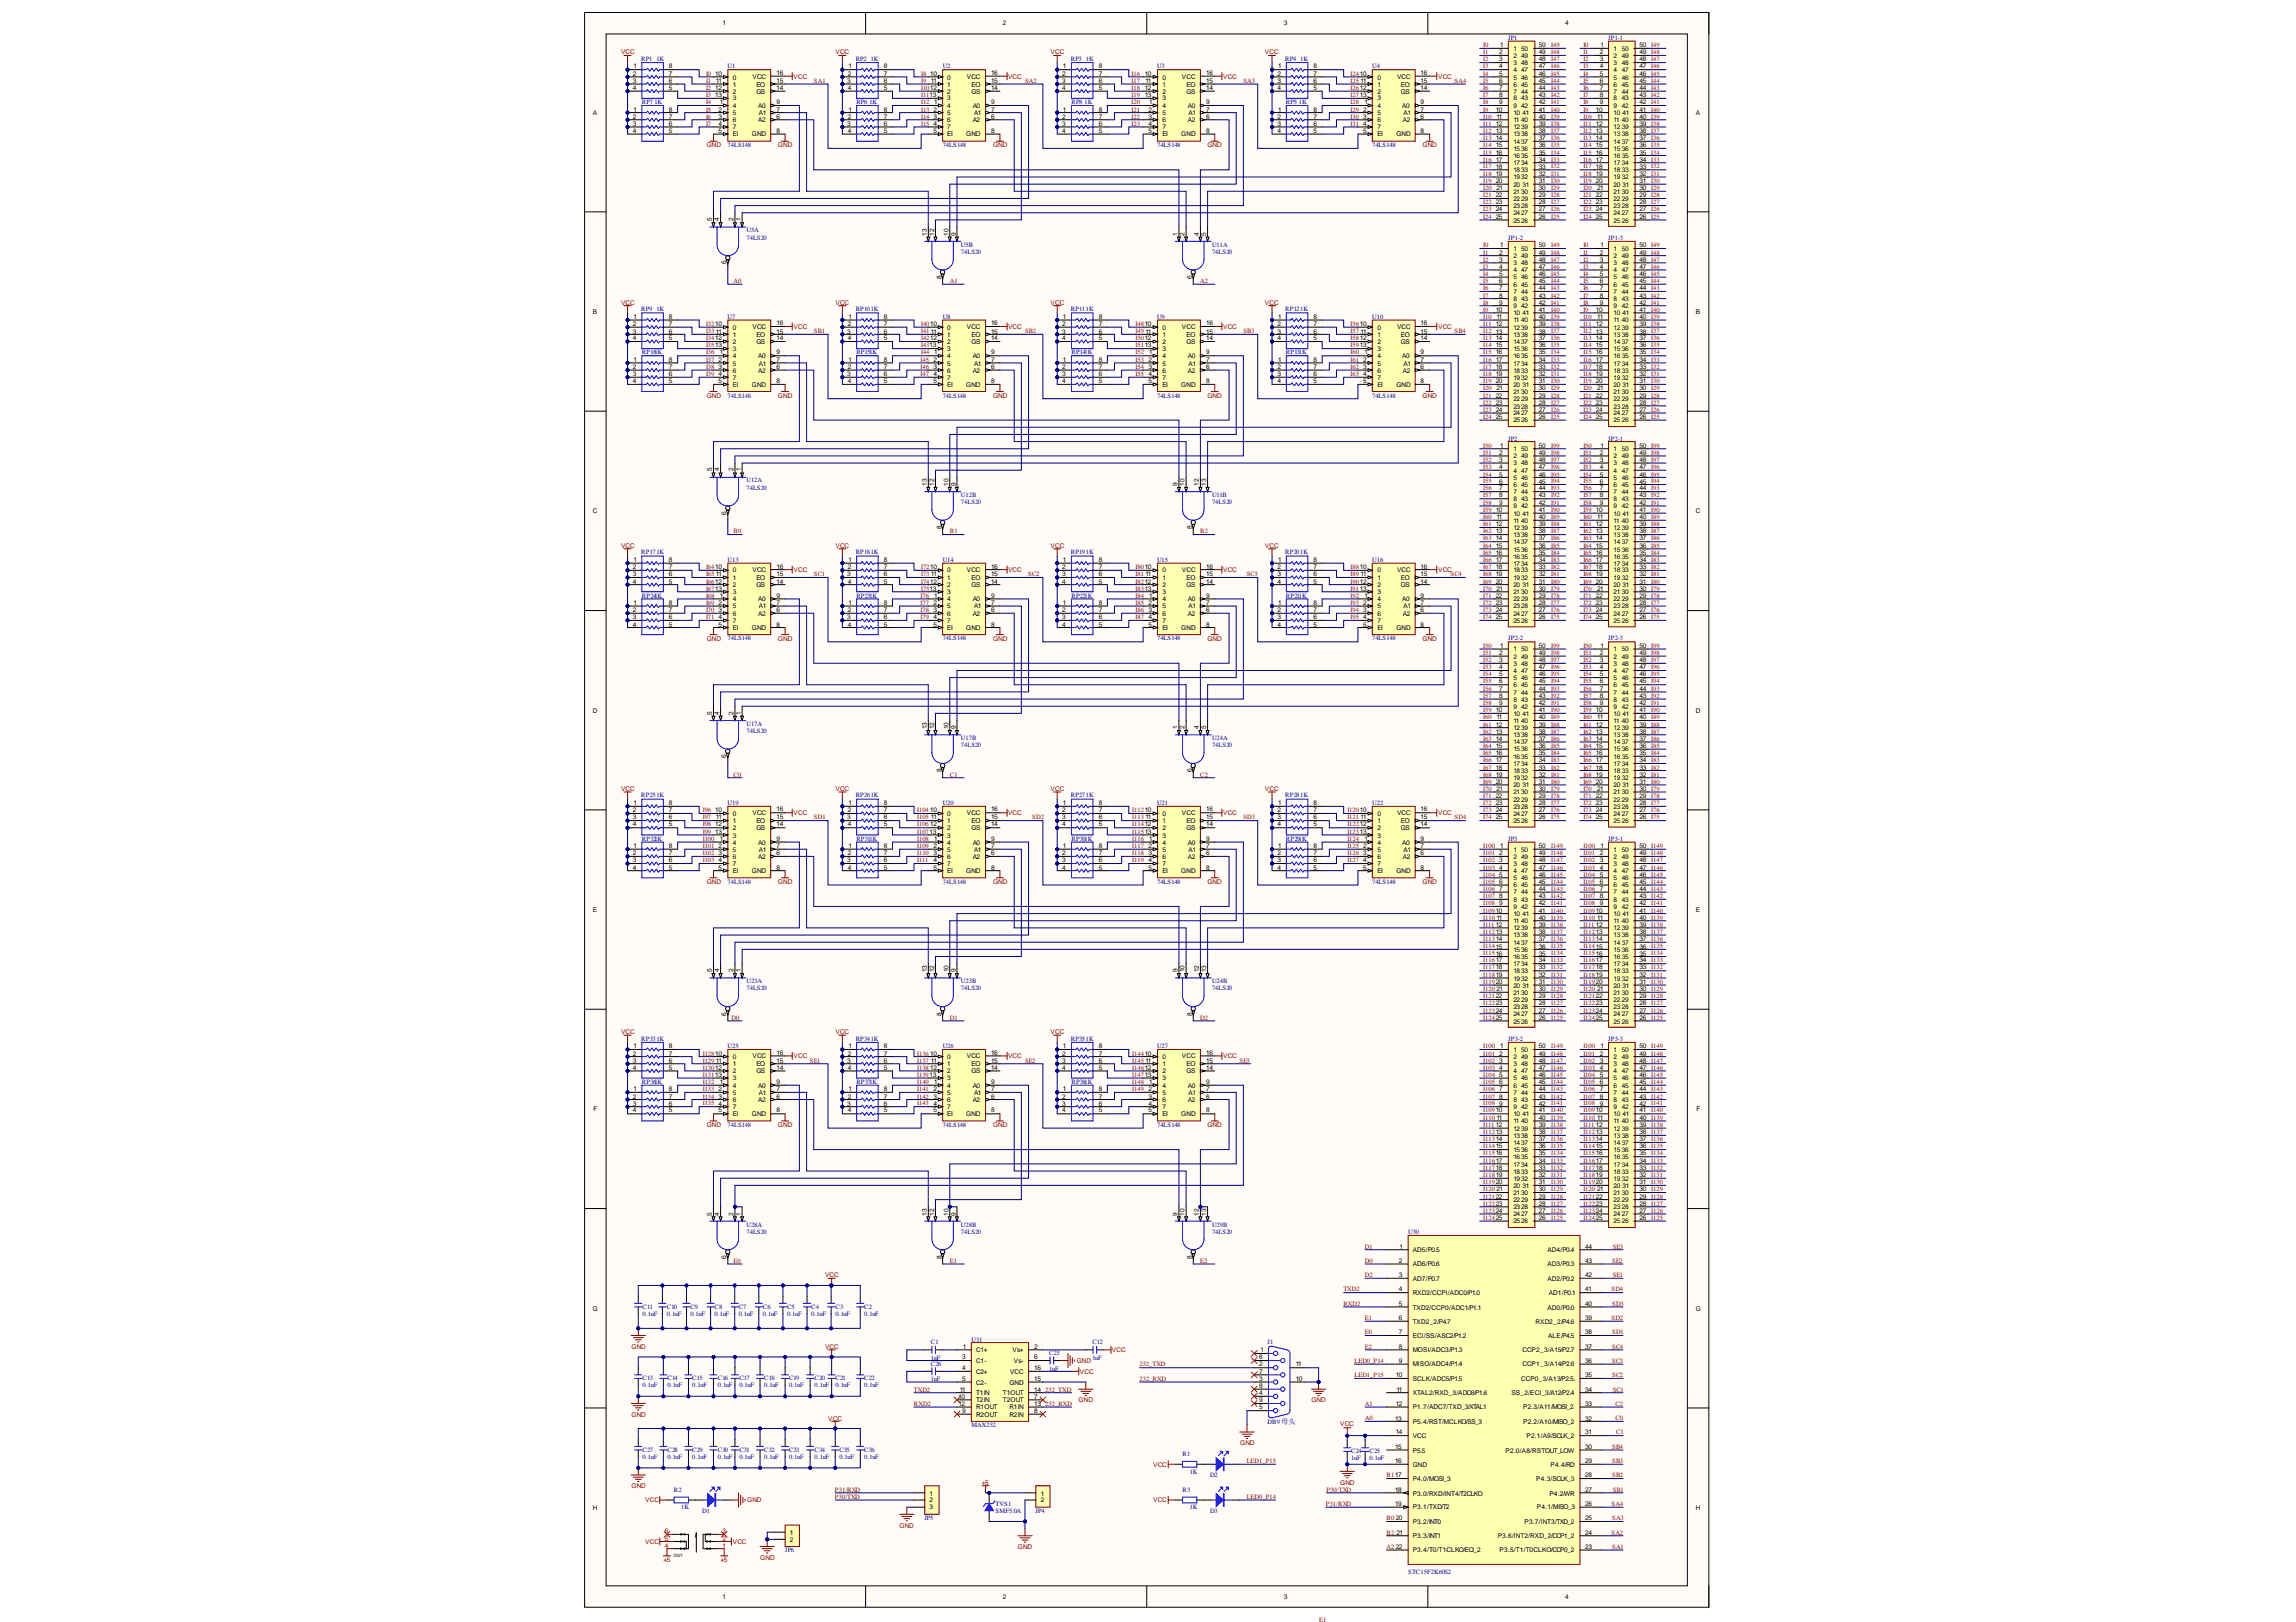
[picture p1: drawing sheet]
<svg xmlns="http://www.w3.org/2000/svg" width="297mm" height="210mm" viewBox="0 0 297 210" stroke-linecap="round" stroke-linejoin="round" font-family="sans-serif">
<defs><g id="words">
<g font-size=".8">
<text x="93.5" y="3.3">1</text>
<text x="129.7" y="3.3">2</text>
<text x="166.1" y="3.3">3</text>
<text x="202.5" y="3.3">4</text>
<text x="81.9" y="9.8">2</text>
<text x="81.9" y="10.7">3</text>
<text x="81.9" y="11.6">4</text>
<text x="82" y="8.9">1</text>
<text x="86.5" y="11.6">5</text>
<text x="86.5" y="10.7">6</text>
<text x="86.5" y="9.8">7</text>
<text x="86.5" y="8.9">8</text>
<text x="92.5" y="9.8">10</text>
<text x="92.5" y="11.6">12</text>
<text x="92.6" y="10.7">11</text>
<text x="94.8" y="10.3">0</text>
<text x="94.8" y="11.2">1</text>
<text x="97.3" y="10.2">VCC</text>
<text x="97.9" y="11.2">EO</text>
<text x="100.5" y="11.6">14</text>
<text x="100.5" y="10.7">15</text>
<text x="100.5" y="9.7">16</text>
<text x="109.6" y="10.7">3</text>
<text x="109.7" y="9.8">2</text>
<text x="109.7" y="11.6">4</text>
<text x="109.8" y="8.9">1</text>
<text x="114.3" y="11.6">5</text>
<text x="114.3" y="10.7">6</text>
<text x="114.3" y="9.8">7</text>
<text x="114.3" y="8.9">8</text>
<text x="120.4" y="9.8">10</text>
<text x="120.4" y="10.7">11</text>
<text x="122.5" y="10.3">0</text>
<text x="122.5" y="11.2">1</text>
<text x="125.1" y="10.2">VCC</text>
<text x="125.7" y="11.2">EO</text>
<text x="128.2" y="11.6">14</text>
<text x="128.2" y="10.7">15</text>
<text x="128.2" y="9.7">16</text>
<text x="137.4" y="9.8">2</text>
<text x="137.4" y="10.7">3</text>
<text x="137.4" y="11.6">4</text>
<text x="137.5" y="8.9">1</text>
<text x="142.2" y="11.6">5</text>
<text x="142.2" y="10.7">6</text>
<text x="142.2" y="9.8">7</text>
<text x="142.2" y="8.9">8</text>
<text x="148.1" y="9.8">10</text>
<text x="148.1" y="11.6">12</text>
<text x="148.2" y="10.7">11</text>
<text x="150.4" y="10.3">0</text>
<text x="150.4" y="11.2">1</text>
<text x="152.9" y="10.2">VCC</text>
<text x="153.5" y="11.2">EO</text>
<text x="156" y="11.6">14</text>
<text x="156" y="10.7">15</text>
<text x="156" y="9.7">16</text>
<text x="165.3" y="9.8">2</text>
<text x="165.3" y="10.7">3</text>
<text x="165.3" y="11.6">4</text>
<text x="165.3" y="8.9">1</text>
<text x="169.9" y="11.6">5</text>
<text x="169.9" y="10.7">6</text>
<text x="169.9" y="9.8">7</text>
<text x="169.9" y="8.9">8</text>
<text x="176" y="10.7">11</text>
<text x="178.2" y="10.3">0</text>
<text x="178.2" y="11.2">1</text>
<text x="180.7" y="10.2">VCC</text>
<text x="181.2" y="11.2">EO</text>
<text x="183.8" y="11.6">14</text>
<text x="183.8" y="10.7">15</text>
<text x="183.8" y="9.7">16</text>
<text x="193.9" y="7">2</text>
<text x="193.9" y="7.9">3</text>
<text x="193.9" y="8.9">4</text>
<text x="193.9" y="9.8">5</text>
<text x="193.9" y="10.7">6</text>
<text x="193.9" y="11.6">7</text>
<text x="194.1" y="6.1">1</text>
<text x="195.8" y="6.6">1</text>
<text x="195.8" y="7.5">2</text>
<text x="195.8" y="8.4">3</text>
<text x="195.8" y="9.4">4</text>
<text x="195.8" y="10.3">5</text>
<text x="195.8" y="11.2">6</text>
<text x="196.8" y="11.2">45</text>
<text x="196.8" y="10.3">46</text>
<text x="196.8" y="9.4">47</text>
<text x="196.8" y="8.4">48</text>
<text x="196.8" y="7.5">49</text>
<text x="196.8" y="6.6">50</text>
<text x="199.1" y="11.6">44</text>
<text x="199.1" y="10.7">45</text>
<text x="199.1" y="9.8">46</text>
<text x="199.1" y="8.9">47</text>
<text x="199.1" y="7.9">48</text>
<text x="199.1" y="7">49</text>
<text x="199.1" y="6.1">50</text>
<text x="207" y="7">2</text>
<text x="207" y="7.9">3</text>
<text x="207" y="8.9">4</text>
<text x="207" y="9.8">5</text>
<text x="207" y="10.7">6</text>
<text x="207" y="11.6">7</text>
<text x="207" y="6.1">1</text>
<text x="208.7" y="6.6">1</text>
<text x="208.7" y="7.5">2</text>
<text x="208.7" y="8.4">3</text>
<text x="208.7" y="9.4">4</text>
<text x="208.7" y="10.3">5</text>
<text x="208.7" y="11.2">6</text>
<text x="209.8" y="11.2">45</text>
<text x="209.8" y="10.3">46</text>
<text x="209.8" y="9.4">47</text>
<text x="209.8" y="8.4">48</text>
<text x="209.8" y="7.5">49</text>
<text x="209.8" y="6.6">50</text>
<text x="212.1" y="11.6">44</text>
<text x="212.1" y="10.7">45</text>
<text x="212.1" y="9.8">46</text>
<text x="212.1" y="8.9">47</text>
<text x="212.1" y="7.9">48</text>
<text x="212.1" y="7">49</text>
<text x="212.1" y="6.1">50</text>
<text x="76.7" y="14.9">A</text>
<text x="81.9" y="15.4">2</text>
<text x="81.9" y="16.3">3</text>
<text x="81.9" y="17.2">4</text>
<text x="82" y="14.4">1</text>
<text x="86.5" y="17.2">5</text>
<text x="86.5" y="16.3">6</text>
<text x="86.5" y="15.4">7</text>
<text x="86.5" y="14.4">8</text>
<text x="92.5" y="12.6">13</text>
<text x="92.9" y="14.4">2</text>
<text x="92.9" y="15.4">3</text>
<text x="92.9" y="16.3">4</text>
<text x="92.9" y="17.2">5</text>
<text x="93.1" y="13.5">1</text>
<text x="94.8" y="13.9">4</text>
<text x="94.8" y="14.9">5</text>
<text x="94.8" y="15.8">6</text>
<text x="94.8" y="16.7">7</text>
<text x="94.8" y="17.6">EI</text>
<text x="94.8" y="12.2">2</text>
<text x="94.8" y="13">3</text>
<text x="97.3" y="17.6">GND</text>
<text x="97.9" y="12.2">GS</text>
<text x="98.1" y="15.8">A2</text>
<text x="98.1" y="13.9">A0</text>
<text x="98.2" y="14.9">A1</text>
<text x="100.5" y="15.4">6</text>
<text x="100.5" y="14.4">7</text>
<text x="100.5" y="13.5">9</text>
<text x="100.5" y="17.2">8</text>
<text x="109.6" y="16.3">3</text>
<text x="109.7" y="15.4">2</text>
<text x="109.7" y="17.2">4</text>
<text x="109.8" y="14.4">1</text>
<text x="114.3" y="17.2">5</text>
<text x="114.3" y="16.3">6</text>
<text x="114.3" y="15.4">7</text>
<text x="114.3" y="14.4">8</text>
<text x="120.8" y="14.4">2</text>
<text x="120.8" y="15.4">3</text>
<text x="120.8" y="16.3">4</text>
<text x="120.8" y="17.2">5</text>
<text x="120.9" y="13.5">1</text>
<text x="122.5" y="13.9">4</text>
<text x="122.5" y="14.9">5</text>
<text x="122.5" y="15.8">6</text>
<text x="122.5" y="16.7">7</text>
<text x="122.5" y="17.6">EI</text>
<text x="122.5" y="12.2">2</text>
<text x="122.5" y="13">3</text>
<text x="125" y="17.6">GND</text>
<text x="125.7" y="12.2">GS</text>
<text x="125.8" y="15.8">A2</text>
<text x="125.8" y="13.9">A0</text>
<text x="126" y="14.9">A1</text>
<text x="128.2" y="15.4">6</text>
<text x="128.2" y="14.4">7</text>
<text x="128.2" y="13.5">9</text>
<text x="128.2" y="17.2">8</text>
<text x="137.4" y="15.4">2</text>
<text x="137.4" y="16.3">3</text>
<text x="137.4" y="17.2">4</text>
<text x="137.5" y="14.4">1</text>
<text x="142.2" y="17.2">5</text>
<text x="142.2" y="16.3">6</text>
<text x="142.2" y="15.4">7</text>
<text x="142.2" y="14.4">8</text>
<text x="148.1" y="12.6">13</text>
<text x="148.6" y="14.4">2</text>
<text x="148.6" y="15.4">3</text>
<text x="148.6" y="16.3">4</text>
<text x="148.6" y="17.2">5</text>
<text x="148.7" y="13.5">1</text>
<text x="150.4" y="13.9">4</text>
<text x="150.4" y="14.9">5</text>
<text x="150.4" y="15.8">6</text>
<text x="150.4" y="16.7">7</text>
<text x="150.4" y="17.6">EI</text>
<text x="150.4" y="12.2">2</text>
<text x="150.4" y="13">3</text>
<text x="152.8" y="17.6">GND</text>
<text x="153.5" y="12.2">GS</text>
<text x="153.7" y="15.8">A2</text>
<text x="153.7" y="13.9">A0</text>
<text x="153.8" y="14.9">A1</text>
<text x="156" y="15.4">6</text>
<text x="156" y="14.4">7</text>
<text x="156" y="13.5">9</text>
<text x="156" y="17.2">8</text>
<text x="165.3" y="15.4">2</text>
<text x="165.3" y="16.3">3</text>
<text x="165.3" y="17.2">4</text>
<text x="165.3" y="14.4">1</text>
<text x="169.9" y="17.2">5</text>
<text x="169.9" y="16.3">6</text>
<text x="169.9" y="15.4">7</text>
<text x="169.9" y="14.4">8</text>
<text x="176.3" y="14.4">2</text>
<text x="176.3" y="15.4">3</text>
<text x="176.3" y="16.3">4</text>
<text x="176.3" y="17.2">5</text>
<text x="176.5" y="13.5">1</text>
<text x="178.2" y="13.9">4</text>
<text x="178.2" y="14.9">5</text>
<text x="178.2" y="15.8">6</text>
<text x="178.2" y="16.7">7</text>
<text x="178.2" y="17.6">EI</text>
<text x="178.2" y="12.2">2</text>
<text x="178.2" y="13">3</text>
<text x="180.7" y="17.6">GND</text>
<text x="181.2" y="12.2">GS</text>
<text x="181.4" y="13.9">A0</text>
<text x="181.5" y="15.8">A2</text>
<text x="181.6" y="14.9">A1</text>
<text x="183.8" y="15.4">6</text>
<text x="183.8" y="14.4">7</text>
<text x="183.8" y="13.5">9</text>
<text x="183.8" y="17.2">8</text>
<text x="193.5" y="14.4">10</text>
<text x="193.5" y="16.3">12</text>
<text x="193.5" y="17.2">13</text>
<text x="193.6" y="15.4">11</text>
<text x="193.9" y="12.6">8</text>
<text x="193.9" y="13.5">9</text>
<text x="195.8" y="12.2">7</text>
<text x="195.8" y="13">8</text>
<text x="195.8" y="13.9">9</text>
<text x="195.8" y="14.9">10</text>
<text x="195.8" y="15.8">11</text>
<text x="195.8" y="16.7">1239</text>
<text x="195.8" y="17.6">1338</text>
<text x="196.8" y="15.8">40</text>
<text x="196.8" y="13.9">42</text>
<text x="196.8" y="13">43</text>
<text x="196.8" y="12.2">44</text>
<text x="197" y="14.9">41</text>
<text x="199.1" y="17.2">38</text>
<text x="199.1" y="16.3">39</text>
<text x="199.1" y="15.4">40</text>
<text x="199.1" y="14.4">41</text>
<text x="199.1" y="13.5">42</text>
<text x="199.1" y="12.6">43</text>
<text x="206.4" y="14.4">10</text>
<text x="206.4" y="16.3">12</text>
<text x="206.4" y="17.2">13</text>
<text x="206.6" y="15.4">11</text>
<text x="207" y="12.6">8</text>
<text x="207" y="13.5">9</text>
<text x="208.7" y="12.2">7</text>
<text x="208.7" y="13">8</text>
<text x="208.7" y="13.9">9</text>
<text x="208.7" y="14.9">10</text>
<text x="208.7" y="15.8">11</text>
<text x="208.7" y="16.7">12</text>
<text x="208.7" y="17.6">13</text>
<text x="209.8" y="17.6">38</text>
<text x="209.8" y="16.7">39</text>
<text x="209.8" y="15.8">40</text>
<text x="209.8" y="13.9">42</text>
<text x="209.8" y="13">43</text>
<text x="209.8" y="12.2">44</text>
<text x="209.9" y="14.9">41</text>
<text x="212.1" y="17.2">38</text>
<text x="212.1" y="16.3">39</text>
<text x="212.1" y="15.4">40</text>
<text x="212.1" y="14.4">41</text>
<text x="212.1" y="13.5">42</text>
<text x="212.1" y="12.6">43</text>
<text x="219.4" y="14.9">A</text>
<text x="193.5" y="18.2">14</text>
<text x="193.5" y="19.1">15</text>
<text x="193.5" y="20">16</text>
<text x="193.5" y="20.9">17</text>
<text x="193.5" y="21.9">18</text>
<text x="193.5" y="22.8">19</text>
<text x="193.5" y="23.6">20</text>
<text x="195.8" y="18.6">1437</text>
<text x="195.8" y="19.5">1536</text>
<text x="195.8" y="20.4">1635</text>
<text x="195.8" y="21.4">1734</text>
<text x="195.8" y="22.3">1833</text>
<text x="195.8" y="23.2">1932</text>
<text x="199.1" y="23.6">31</text>
<text x="199.1" y="22.8">32</text>
<text x="199.1" y="21.9">33</text>
<text x="199.1" y="20.9">34</text>
<text x="199.1" y="20">35</text>
<text x="199.1" y="19.1">36</text>
<text x="199.1" y="18.2">37</text>
<text x="206.4" y="18.2">14</text>
<text x="206.4" y="19.1">15</text>
<text x="206.4" y="20">16</text>
<text x="206.4" y="20.9">17</text>
<text x="206.4" y="21.9">18</text>
<text x="206.4" y="22.8">19</text>
<text x="206.4" y="23.6">20</text>
<text x="208.7" y="18.6">14</text>
<text x="208.7" y="19.5">15</text>
<text x="208.7" y="20.4">16</text>
<text x="208.7" y="21.4">17</text>
<text x="208.7" y="22.3">18</text>
<text x="208.7" y="23.2">19</text>
<text x="209.8" y="23.2">32</text>
<text x="209.8" y="22.3">33</text>
<text x="209.8" y="21.4">34</text>
<text x="209.8" y="20.4">35</text>
<text x="209.8" y="19.5">36</text>
<text x="209.8" y="18.6">37</text>
<text x="212.1" y="23.6">31</text>
<text x="212.1" y="22.8">32</text>
<text x="212.1" y="21.9">33</text>
<text x="212.1" y="20.9">34</text>
<text x="212.1" y="20">35</text>
<text x="212.1" y="19.1">36</text>
<text x="212.1" y="18.2">37</text>
<text x="92.1" y="28.6" transform="rotate(-90 92.1 28.6)">5</text>
<text x="93" y="28.6" transform="rotate(-90 93 28.6)">4</text>
<text x="94.9" y="28.6" transform="rotate(-90 94.9 28.6)">2</text>
<text x="95.8" y="28.6" transform="rotate(-90 95.8 28.6)">1</text>
<text x="193.5" y="25.5">22</text>
<text x="193.5" y="26.4">23</text>
<text x="193.5" y="27.4">24</text>
<text x="193.5" y="28.3">25</text>
<text x="193.6" y="24.6">21</text>
<text x="195.8" y="24.2">20</text>
<text x="195.8" y="25.1">2130</text>
<text x="195.8" y="26">2229</text>
<text x="195.8" y="26.9">2328</text>
<text x="195.8" y="27.9">2427</text>
<text x="195.8" y="28.8">2526</text>
<text x="197" y="24.2">31</text>
<text x="199.1" y="28.3">26</text>
<text x="199.1" y="27.4">27</text>
<text x="199.1" y="26.4">28</text>
<text x="199.1" y="25.5">29</text>
<text x="199.1" y="24.6">30</text>
<text x="206.4" y="25.5">22</text>
<text x="206.4" y="26.4">23</text>
<text x="206.4" y="27.4">24</text>
<text x="206.4" y="28.3">25</text>
<text x="206.6" y="24.6">21</text>
<text x="208.7" y="24.2">20</text>
<text x="208.7" y="25.1">21</text>
<text x="208.7" y="26">22</text>
<text x="208.7" y="26.9">23</text>
<text x="208.7" y="27.9">24</text>
<text x="208.7" y="28.8">25</text>
<text x="209.8" y="28.8">26</text>
<text x="209.8" y="27.9">27</text>
<text x="209.8" y="26.9">28</text>
<text x="209.8" y="26">29</text>
<text x="209.8" y="25.1">30</text>
<text x="209.9" y="24.2">31</text>
<text x="212.1" y="28.3">26</text>
<text x="212.1" y="27.4">27</text>
<text x="212.1" y="26.4">28</text>
<text x="212.1" y="25.5">29</text>
<text x="212.1" y="24.6">30</text>
<text x="94" y="34.2" transform="rotate(-90 94 34.2)">6</text>
<text x="119.9" y="30.5" transform="rotate(-90 119.9 30.5)">13</text>
<text x="120.9" y="30.5" transform="rotate(-90 120.9 30.5)">12</text>
<text x="122.7" y="30.5" transform="rotate(-90 122.7 30.5)">10</text>
<text x="123.6" y="30.5" transform="rotate(-90 123.6 30.5)">9</text>
<text x="152.3" y="30.5" transform="rotate(-90 152.3 30.5)">1</text>
<text x="153.2" y="30.5" transform="rotate(-90 153.2 30.5)">2</text>
<text x="155.1" y="30.5" transform="rotate(-90 155.1 30.5)">4</text>
<text x="156" y="30.5" transform="rotate(-90 156 30.5)">5</text>
<text x="193.9" y="32.9">2</text>
<text x="193.9" y="33.9">3</text>
<text x="193.9" y="34.8">4</text>
<text x="193.9" y="35.7">5</text>
<text x="194.1" y="32">1</text>
<text x="195.8" y="32.5">1</text>
<text x="195.8" y="33.4">2</text>
<text x="195.8" y="34.3">3</text>
<text x="195.8" y="35.2">4</text>
<text x="196.8" y="35.2">47</text>
<text x="196.8" y="34.3">48</text>
<text x="196.8" y="33.4">49</text>
<text x="196.8" y="32.5">50</text>
<text x="199.1" y="35.7">46</text>
<text x="199.1" y="34.8">47</text>
<text x="199.1" y="33.9">48</text>
<text x="199.1" y="32.9">49</text>
<text x="199.1" y="32">50</text>
<text x="207" y="32.9">2</text>
<text x="207" y="33.9">3</text>
<text x="207" y="34.8">4</text>
<text x="207" y="35.7">5</text>
<text x="207" y="32">1</text>
<text x="208.7" y="32.5">1</text>
<text x="208.7" y="33.4">2</text>
<text x="208.7" y="34.3">3</text>
<text x="208.7" y="35.2">4</text>
<text x="209.8" y="35.2">47</text>
<text x="209.8" y="34.3">48</text>
<text x="209.8" y="33.4">49</text>
<text x="209.8" y="32.5">50</text>
<text x="212.1" y="35.7">46</text>
<text x="212.1" y="34.8">47</text>
<text x="212.1" y="33.9">48</text>
<text x="212.1" y="32.9">49</text>
<text x="212.1" y="32">50</text>
<text x="76.7" y="40.6">B</text>
<text x="82" y="41.3">1</text>
<text x="86.5" y="41.3">8</text>
<text x="109.8" y="41.3">1</text>
<text x="114.3" y="41.3">8</text>
<text x="121.8" y="36.1" transform="rotate(-90 121.8 36.1)">8</text>
<text x="137.5" y="41.3">1</text>
<text x="142.2" y="41.3">8</text>
<text x="154.2" y="36.1" transform="rotate(-90 154.2 36.1)">6</text>
<text x="165.3" y="41.3">1</text>
<text x="169.9" y="41.3">8</text>
<text x="193.5" y="40.4">10</text>
<text x="193.6" y="41.3">11</text>
<text x="193.9" y="36.7">6</text>
<text x="193.9" y="37.6">7</text>
<text x="193.9" y="38.5">8</text>
<text x="193.9" y="39.4">9</text>
<text x="195.8" y="36.2">5</text>
<text x="195.8" y="37.1">6</text>
<text x="195.8" y="38">7</text>
<text x="195.8" y="38.9">8</text>
<text x="195.8" y="39.9">9</text>
<text x="195.8" y="40.8">10</text>
<text x="195.8" y="41.7">11</text>
<text x="196.8" y="41.7">40</text>
<text x="196.8" y="39.9">42</text>
<text x="196.8" y="38.9">43</text>
<text x="196.8" y="38">44</text>
<text x="196.8" y="37.1">45</text>
<text x="196.8" y="36.2">46</text>
<text x="197" y="40.8">41</text>
<text x="199.1" y="41.3">40</text>
<text x="199.1" y="40.4">41</text>
<text x="199.1" y="39.4">42</text>
<text x="199.1" y="38.5">43</text>
<text x="199.1" y="37.6">44</text>
<text x="199.1" y="36.7">45</text>
<text x="206.4" y="40.4">10</text>
<text x="206.6" y="41.3">11</text>
<text x="207" y="36.7">6</text>
<text x="207" y="37.6">7</text>
<text x="207" y="38.5">8</text>
<text x="207" y="39.4">9</text>
<text x="208.7" y="36.2">5</text>
<text x="208.7" y="37.1">6</text>
<text x="208.7" y="38">7</text>
<text x="208.7" y="38.9">8</text>
<text x="208.7" y="39.9">9</text>
<text x="208.7" y="40.8">10</text>
<text x="208.7" y="41.7">11</text>
<text x="209.8" y="41.7">40</text>
<text x="209.8" y="39.9">42</text>
<text x="209.8" y="38.9">43</text>
<text x="209.8" y="38">44</text>
<text x="209.8" y="37.1">45</text>
<text x="209.8" y="36.2">46</text>
<text x="209.9" y="40.8">41</text>
<text x="212.1" y="41.3">40</text>
<text x="212.1" y="40.4">41</text>
<text x="212.1" y="39.4">42</text>
<text x="212.1" y="38.5">43</text>
<text x="212.1" y="37.6">44</text>
<text x="212.1" y="36.7">45</text>
<text x="219.4" y="40.6">B</text>
<text x="81.9" y="42.2">2</text>
<text x="81.9" y="43.2">3</text>
<text x="81.9" y="44">4</text>
<text x="81.9" y="47.7">2</text>
<text x="82" y="46.8">1</text>
<text x="86.5" y="44">5</text>
<text x="86.5" y="43.2">6</text>
<text x="86.5" y="42.2">7</text>
<text x="86.5" y="47.7">7</text>
<text x="86.5" y="46.8">8</text>
<text x="92.6" y="43.2">11</text>
<text x="92.9" y="46.8">2</text>
<text x="92.9" y="47.7">3</text>
<text x="93.1" y="45.9">1</text>
<text x="94.8" y="46.4">4</text>
<text x="94.8" y="47.3">5</text>
<text x="94.8" y="42.7">0</text>
<text x="94.8" y="43.6">1</text>
<text x="94.8" y="44.5">2</text>
<text x="94.8" y="45.4">3</text>
<text x="97.3" y="42.6">VCC</text>
<text x="97.9" y="44.5">GS</text>
<text x="97.9" y="43.6">EO</text>
<text x="98.1" y="46.4">A0</text>
<text x="98.2" y="47.3">A1</text>
<text x="100.5" y="47.7">6</text>
<text x="100.5" y="46.8">7</text>
<text x="100.5" y="45.9">9</text>
<text x="100.5" y="44">14</text>
<text x="100.5" y="43.2">15</text>
<text x="100.5" y="42.1">16</text>
<text x="109.6" y="43.2">3</text>
<text x="109.7" y="42.2">2</text>
<text x="109.7" y="44">4</text>
<text x="109.7" y="47.7">2</text>
<text x="109.8" y="46.8">1</text>
<text x="114.3" y="44">5</text>
<text x="114.3" y="43.2">6</text>
<text x="114.3" y="42.2">7</text>
<text x="114.3" y="47.7">7</text>
<text x="114.3" y="46.8">8</text>
<text x="120.4" y="43.2">11</text>
<text x="120.8" y="46.8">2</text>
<text x="120.8" y="47.7">3</text>
<text x="120.9" y="45.9">1</text>
<text x="122.5" y="46.4">4</text>
<text x="122.5" y="47.3">5</text>
<text x="122.5" y="42.7">0</text>
<text x="122.5" y="43.6">1</text>
<text x="122.5" y="44.5">2</text>
<text x="122.5" y="45.4">3</text>
<text x="125.1" y="42.6">VCC</text>
<text x="125.7" y="44.5">GS</text>
<text x="125.7" y="43.6">EO</text>
<text x="125.8" y="46.4">A0</text>
<text x="126" y="47.3">A1</text>
<text x="128.2" y="47.7">6</text>
<text x="128.2" y="46.8">7</text>
<text x="128.2" y="45.9">9</text>
<text x="128.2" y="44">14</text>
<text x="128.2" y="43.2">15</text>
<text x="128.2" y="42.1">16</text>
<text x="137.4" y="42.2">2</text>
<text x="137.4" y="43.2">3</text>
<text x="137.4" y="44">4</text>
<text x="137.4" y="47.7">2</text>
<text x="137.5" y="46.8">1</text>
<text x="142.2" y="44">5</text>
<text x="142.2" y="43.2">6</text>
<text x="142.2" y="42.2">7</text>
<text x="142.2" y="47.7">7</text>
<text x="142.2" y="46.8">8</text>
<text x="148.2" y="43.2">11</text>
<text x="148.6" y="46.8">2</text>
<text x="148.6" y="47.7">3</text>
<text x="148.7" y="45.9">1</text>
<text x="150.4" y="46.4">4</text>
<text x="150.4" y="47.3">5</text>
<text x="150.4" y="42.7">0</text>
<text x="150.4" y="43.6">1</text>
<text x="150.4" y="44.5">2</text>
<text x="150.4" y="45.4">3</text>
<text x="152.9" y="42.6">VCC</text>
<text x="153.5" y="44.5">GS</text>
<text x="153.5" y="43.6">EO</text>
<text x="153.7" y="46.4">A0</text>
<text x="153.8" y="47.3">A1</text>
<text x="156" y="47.7">6</text>
<text x="156" y="46.8">7</text>
<text x="156" y="45.9">9</text>
<text x="156" y="44">14</text>
<text x="156" y="43.2">15</text>
<text x="156" y="42.1">16</text>
<text x="165.3" y="42.2">2</text>
<text x="165.3" y="43.2">3</text>
<text x="165.3" y="44">4</text>
<text x="165.3" y="47.7">2</text>
<text x="165.3" y="46.8">1</text>
<text x="169.9" y="44">5</text>
<text x="169.9" y="43.2">6</text>
<text x="169.9" y="42.2">7</text>
<text x="169.9" y="47.7">7</text>
<text x="169.9" y="46.8">8</text>
<text x="176" y="43.2">11</text>
<text x="176.3" y="46.8">2</text>
<text x="176.3" y="47.7">3</text>
<text x="176.5" y="45.9">1</text>
<text x="178.2" y="46.4">4</text>
<text x="178.2" y="47.3">5</text>
<text x="178.2" y="42.7">0</text>
<text x="178.2" y="43.6">1</text>
<text x="178.2" y="44.5">2</text>
<text x="178.2" y="45.4">3</text>
<text x="180.7" y="42.6">VCC</text>
<text x="181.2" y="44.5">GS</text>
<text x="181.2" y="43.6">EO</text>
<text x="181.4" y="46.4">A0</text>
<text x="181.6" y="47.3">A1</text>
<text x="183.8" y="47.7">6</text>
<text x="183.8" y="46.8">7</text>
<text x="183.8" y="45.9">9</text>
<text x="183.8" y="44">14</text>
<text x="183.8" y="43.2">15</text>
<text x="183.8" y="42.1">16</text>
<text x="193.5" y="42.2">12</text>
<text x="193.5" y="43.2">13</text>
<text x="193.5" y="44">14</text>
<text x="193.5" y="44.9">15</text>
<text x="193.5" y="45.9">16</text>
<text x="193.5" y="46.8">17</text>
<text x="193.5" y="47.7">18</text>
<text x="195.8" y="42.7">1239</text>
<text x="195.8" y="43.6">1338</text>
<text x="195.8" y="44.5">1437</text>
<text x="195.8" y="45.4">1536</text>
<text x="195.8" y="46.4">1635</text>
<text x="195.8" y="47.3">1734</text>
<text x="199.1" y="47.7">33</text>
<text x="199.1" y="46.8">34</text>
<text x="199.1" y="45.9">35</text>
<text x="199.1" y="44.9">36</text>
<text x="199.1" y="44">37</text>
<text x="199.1" y="43.2">38</text>
<text x="199.1" y="42.2">39</text>
<text x="206.4" y="42.2">12</text>
<text x="206.4" y="43.2">13</text>
<text x="206.4" y="44">14</text>
<text x="206.4" y="44.9">15</text>
<text x="206.4" y="45.9">16</text>
<text x="206.4" y="46.8">17</text>
<text x="206.4" y="47.7">18</text>
<text x="208.7" y="42.7">12</text>
<text x="208.7" y="43.6">13</text>
<text x="208.7" y="44.5">14</text>
<text x="208.7" y="45.4">15</text>
<text x="208.7" y="46.4">16</text>
<text x="208.7" y="47.3">17</text>
<text x="209.8" y="47.3">34</text>
<text x="209.8" y="46.4">35</text>
<text x="209.8" y="45.4">36</text>
<text x="209.8" y="44.5">37</text>
<text x="209.8" y="43.6">38</text>
<text x="209.8" y="42.7">39</text>
<text x="212.1" y="47.7">33</text>
<text x="212.1" y="46.8">34</text>
<text x="212.1" y="45.9">35</text>
<text x="212.1" y="44.9">36</text>
<text x="212.1" y="44">37</text>
<text x="212.1" y="43.2">38</text>
<text x="212.1" y="42.2">39</text>
<text x="81.9" y="48.7">3</text>
<text x="81.9" y="49.6">4</text>
<text x="86.5" y="49.6">5</text>
<text x="86.5" y="48.7">6</text>
<text x="92.9" y="48.7">4</text>
<text x="92.9" y="49.6">5</text>
<text x="94.8" y="48.2">6</text>
<text x="94.8" y="49.2">7</text>
<text x="94.8" y="50.1">EI</text>
<text x="97.3" y="50.1">GND</text>
<text x="98.1" y="48.2">A2</text>
<text x="100.5" y="49.6">8</text>
<text x="109.6" y="48.7">3</text>
<text x="109.7" y="49.6">4</text>
<text x="114.3" y="49.6">5</text>
<text x="114.3" y="48.7">6</text>
<text x="120.8" y="48.7">4</text>
<text x="120.8" y="49.6">5</text>
<text x="122.5" y="48.2">6</text>
<text x="122.5" y="49.2">7</text>
<text x="122.5" y="50.1">EI</text>
<text x="125" y="50.1">GND</text>
<text x="125.8" y="48.2">A2</text>
<text x="128.2" y="49.6">8</text>
<text x="137.4" y="48.7">3</text>
<text x="137.4" y="49.6">4</text>
<text x="142.2" y="49.6">5</text>
<text x="142.2" y="48.7">6</text>
<text x="148.6" y="48.7">4</text>
<text x="148.6" y="49.6">5</text>
<text x="150.4" y="48.2">6</text>
<text x="150.4" y="49.2">7</text>
<text x="150.4" y="50.1">EI</text>
<text x="152.8" y="50.1">GND</text>
<text x="153.7" y="48.2">A2</text>
<text x="156" y="49.6">8</text>
<text x="165.3" y="48.7">3</text>
<text x="165.3" y="49.6">4</text>
<text x="169.9" y="49.6">5</text>
<text x="169.9" y="48.7">6</text>
<text x="176.3" y="48.7">4</text>
<text x="176.3" y="49.6">5</text>
<text x="178.2" y="48.2">6</text>
<text x="178.2" y="49.2">7</text>
<text x="178.2" y="50.1">EI</text>
<text x="180.7" y="50.1">GND</text>
<text x="181.5" y="48.2">A2</text>
<text x="183.8" y="49.6">8</text>
<text x="193.5" y="48.7">19</text>
<text x="193.5" y="49.6">20</text>
<text x="193.5" y="51.4">22</text>
<text x="193.5" y="52.4">23</text>
<text x="193.5" y="53.3">24</text>
<text x="193.6" y="50.5">21</text>
<text x="195.8" y="48.2">1833</text>
<text x="195.8" y="49.2">1932</text>
<text x="195.8" y="50.1">20</text>
<text x="195.8" y="51">2130</text>
<text x="195.8" y="51.9">2229</text>
<text x="195.8" y="52.9">2328</text>
<text x="195.8" y="53.7">2427</text>
<text x="197" y="50.1">31</text>
<text x="199.1" y="53.3">27</text>
<text x="199.1" y="52.4">28</text>
<text x="199.1" y="51.4">29</text>
<text x="199.1" y="50.5">30</text>
<text x="199.1" y="49.6">31</text>
<text x="199.1" y="48.7">32</text>
<text x="206.4" y="48.7">19</text>
<text x="206.4" y="49.6">20</text>
<text x="206.4" y="51.4">22</text>
<text x="206.4" y="52.4">23</text>
<text x="206.4" y="53.3">24</text>
<text x="206.6" y="50.5">21</text>
<text x="208.7" y="48.2">18</text>
<text x="208.7" y="49.2">19</text>
<text x="208.7" y="50.1">20</text>
<text x="208.7" y="51">21</text>
<text x="208.7" y="51.9">22</text>
<text x="208.7" y="52.9">23</text>
<text x="208.7" y="53.7">24</text>
<text x="209.8" y="53.7">27</text>
<text x="209.8" y="52.9">28</text>
<text x="209.8" y="51.9">29</text>
<text x="209.8" y="51">30</text>
<text x="209.8" y="49.2">32</text>
<text x="209.8" y="48.2">33</text>
<text x="209.9" y="50.1">31</text>
<text x="212.1" y="53.3">27</text>
<text x="212.1" y="52.4">28</text>
<text x="212.1" y="51.4">29</text>
<text x="212.1" y="50.5">30</text>
<text x="212.1" y="49.6">31</text>
<text x="212.1" y="48.7">32</text>
<text x="193.5" y="54.2">25</text>
<text x="193.9" y="58.9">2</text>
<text x="193.9" y="59.8">3</text>
<text x="194.1" y="57.9">1</text>
<text x="195.8" y="54.7">2526</text>
<text x="195.8" y="58.4">1</text>
<text x="195.8" y="59.3">2</text>
<text x="196.8" y="59.3">49</text>
<text x="196.8" y="58.4">50</text>
<text x="199.1" y="54.2">26</text>
<text x="199.1" y="59.8">48</text>
<text x="199.1" y="58.9">49</text>
<text x="199.1" y="57.9">50</text>
<text x="206.4" y="54.2">25</text>
<text x="207" y="58.9">2</text>
<text x="207" y="59.8">3</text>
<text x="207" y="57.9">1</text>
<text x="208.7" y="54.7">25</text>
<text x="208.7" y="58.4">1</text>
<text x="208.7" y="59.3">2</text>
<text x="209.8" y="54.7">26</text>
<text x="209.8" y="59.3">49</text>
<text x="209.8" y="58.4">50</text>
<text x="212.1" y="54.2">26</text>
<text x="212.1" y="59.8">48</text>
<text x="212.1" y="58.9">49</text>
<text x="212.1" y="57.9">50</text>
<text x="92.1" y="61" transform="rotate(-90 92.1 61)">5</text>
<text x="93" y="61" transform="rotate(-90 93 61)">4</text>
<text x="94.9" y="61" transform="rotate(-90 94.9 61)">2</text>
<text x="95.8" y="61" transform="rotate(-90 95.8 61)">1</text>
<text x="119.9" y="62.8" transform="rotate(-90 119.9 62.8)">13</text>
<text x="120.9" y="62.8" transform="rotate(-90 120.9 62.8)">12</text>
<text x="122.7" y="62.8" transform="rotate(-90 122.7 62.8)">10</text>
<text x="123.6" y="62.8" transform="rotate(-90 123.6 62.8)">9</text>
<text x="152.3" y="62.8" transform="rotate(-90 152.3 62.8)">9</text>
<text x="153.2" y="62.8" transform="rotate(-90 153.2 62.8)">10</text>
<text x="155.1" y="62.8" transform="rotate(-90 155.1 62.8)">12</text>
<text x="156" y="62.8" transform="rotate(-90 156 62.8)">13</text>
<text x="193.9" y="60.7">4</text>
<text x="193.9" y="61.7">5</text>
<text x="193.9" y="62.6">6</text>
<text x="193.9" y="63.4">7</text>
<text x="193.9" y="64.4">8</text>
<text x="193.9" y="65.3">9</text>
<text x="195.8" y="60.2">3</text>
<text x="195.8" y="61.2">4</text>
<text x="195.8" y="62.1">5</text>
<text x="195.8" y="63">6</text>
<text x="195.8" y="63.9">7</text>
<text x="195.8" y="64.9">8</text>
<text x="195.8" y="65.8">9</text>
<text x="196.8" y="65.8">42</text>
<text x="196.8" y="64.9">43</text>
<text x="196.8" y="63.9">44</text>
<text x="196.8" y="63">45</text>
<text x="196.8" y="62.1">46</text>
<text x="196.8" y="61.2">47</text>
<text x="196.8" y="60.2">48</text>
<text x="199.1" y="65.3">42</text>
<text x="199.1" y="64.4">43</text>
<text x="199.1" y="63.4">44</text>
<text x="199.1" y="62.6">45</text>
<text x="199.1" y="61.7">46</text>
<text x="199.1" y="60.7">47</text>
<text x="207" y="60.7">4</text>
<text x="207" y="61.7">5</text>
<text x="207" y="62.6">6</text>
<text x="207" y="63.4">7</text>
<text x="207" y="64.4">8</text>
<text x="207" y="65.3">9</text>
<text x="208.7" y="60.2">3</text>
<text x="208.7" y="61.2">4</text>
<text x="208.7" y="62.1">5</text>
<text x="208.7" y="63">6</text>
<text x="208.7" y="63.9">7</text>
<text x="208.7" y="64.9">8</text>
<text x="208.7" y="65.8">9</text>
<text x="209.8" y="65.8">42</text>
<text x="209.8" y="64.9">43</text>
<text x="209.8" y="63.9">44</text>
<text x="209.8" y="63">45</text>
<text x="209.8" y="62.1">46</text>
<text x="209.8" y="61.2">47</text>
<text x="209.8" y="60.2">48</text>
<text x="212.1" y="65.3">42</text>
<text x="212.1" y="64.4">43</text>
<text x="212.1" y="63.4">44</text>
<text x="212.1" y="62.6">45</text>
<text x="212.1" y="61.7">46</text>
<text x="212.1" y="60.7">47</text>
<text x="76.7" y="66.4">C</text>
<text x="94" y="66.6" transform="rotate(-90 94 66.6)">6</text>
<text x="121.8" y="68.5" transform="rotate(-90 121.8 68.5)">8</text>
<text x="154.2" y="68.5" transform="rotate(-90 154.2 68.5)">8</text>
<text x="193.5" y="66.2">10</text>
<text x="193.5" y="68.1">12</text>
<text x="193.5" y="69">13</text>
<text x="193.5" y="69.9">14</text>
<text x="193.5" y="70.9">15</text>
<text x="193.5" y="71.8">16</text>
<text x="193.6" y="67.2">11</text>
<text x="195.8" y="66.7">10</text>
<text x="195.8" y="67.7">11</text>
<text x="195.8" y="68.6">1239</text>
<text x="195.8" y="69.5">1338</text>
<text x="195.8" y="70.5">1437</text>
<text x="195.8" y="71.4">1536</text>
<text x="196.8" y="67.7">40</text>
<text x="197" y="66.7">41</text>
<text x="199.1" y="71.8">35</text>
<text x="199.1" y="70.9">36</text>
<text x="199.1" y="69.9">37</text>
<text x="199.1" y="69">38</text>
<text x="199.1" y="68.1">39</text>
<text x="199.1" y="67.2">40</text>
<text x="199.1" y="66.2">41</text>
<text x="206.4" y="66.2">10</text>
<text x="206.4" y="68.1">12</text>
<text x="206.4" y="69">13</text>
<text x="206.4" y="69.9">14</text>
<text x="206.4" y="70.9">15</text>
<text x="206.4" y="71.8">16</text>
<text x="206.6" y="67.2">11</text>
<text x="208.7" y="66.7">10</text>
<text x="208.7" y="67.7">11</text>
<text x="208.7" y="68.6">12</text>
<text x="208.7" y="69.5">13</text>
<text x="208.7" y="70.5">14</text>
<text x="208.7" y="71.4">15</text>
<text x="209.8" y="71.4">36</text>
<text x="209.8" y="70.5">37</text>
<text x="209.8" y="69.5">38</text>
<text x="209.8" y="68.6">39</text>
<text x="209.8" y="67.7">40</text>
<text x="209.9" y="66.7">41</text>
<text x="212.1" y="71.8">35</text>
<text x="212.1" y="70.9">36</text>
<text x="212.1" y="69.9">37</text>
<text x="212.1" y="69">38</text>
<text x="212.1" y="68.1">39</text>
<text x="212.1" y="67.2">40</text>
<text x="212.1" y="66.2">41</text>
<text x="219.4" y="66.4">C</text>
<text x="81.9" y="73.7">2</text>
<text x="81.9" y="74.6">3</text>
<text x="81.9" y="75.5">4</text>
<text x="82" y="72.7">1</text>
<text x="86.5" y="75.5">5</text>
<text x="86.5" y="74.6">6</text>
<text x="86.5" y="73.7">7</text>
<text x="86.5" y="72.7">8</text>
<text x="92.6" y="74.6">11</text>
<text x="93.1" y="77.4">1</text>
<text x="94.8" y="77.8">4</text>
<text x="94.8" y="74.1">0</text>
<text x="94.8" y="75">1</text>
<text x="94.8" y="75.9">2</text>
<text x="94.8" y="76.9">3</text>
<text x="97.3" y="74">VCC</text>
<text x="97.9" y="75.9">GS</text>
<text x="97.9" y="75">EO</text>
<text x="98.1" y="77.8">A0</text>
<text x="100.5" y="77.4">9</text>
<text x="100.5" y="75.5">14</text>
<text x="100.5" y="74.6">15</text>
<text x="100.5" y="73.6">16</text>
<text x="109.6" y="74.6">3</text>
<text x="109.7" y="73.7">2</text>
<text x="109.7" y="75.5">4</text>
<text x="109.8" y="72.7">1</text>
<text x="114.3" y="75.5">5</text>
<text x="114.3" y="74.6">6</text>
<text x="114.3" y="73.7">7</text>
<text x="114.3" y="72.7">8</text>
<text x="120.4" y="74.6">11</text>
<text x="120.9" y="77.4">1</text>
<text x="122.5" y="77.8">4</text>
<text x="122.5" y="74.1">0</text>
<text x="122.5" y="75">1</text>
<text x="122.5" y="75.9">2</text>
<text x="122.5" y="76.9">3</text>
<text x="125.1" y="74">VCC</text>
<text x="125.7" y="75.9">GS</text>
<text x="125.7" y="75">EO</text>
<text x="125.8" y="77.8">A0</text>
<text x="128.2" y="77.4">9</text>
<text x="128.2" y="75.5">14</text>
<text x="128.2" y="74.6">15</text>
<text x="128.2" y="73.6">16</text>
<text x="137.4" y="73.7">2</text>
<text x="137.4" y="74.6">3</text>
<text x="137.4" y="75.5">4</text>
<text x="137.5" y="72.7">1</text>
<text x="142.2" y="75.5">5</text>
<text x="142.2" y="74.6">6</text>
<text x="142.2" y="73.7">7</text>
<text x="142.2" y="72.7">8</text>
<text x="148.2" y="74.6">11</text>
<text x="148.7" y="77.4">1</text>
<text x="150.4" y="77.8">4</text>
<text x="150.4" y="74.1">0</text>
<text x="150.4" y="75">1</text>
<text x="150.4" y="75.9">2</text>
<text x="150.4" y="76.9">3</text>
<text x="152.9" y="74">VCC</text>
<text x="153.5" y="75.9">GS</text>
<text x="153.5" y="75">EO</text>
<text x="153.7" y="77.8">A0</text>
<text x="156" y="77.4">9</text>
<text x="156" y="75.5">14</text>
<text x="156" y="74.6">15</text>
<text x="156" y="73.6">16</text>
<text x="165.3" y="73.7">2</text>
<text x="165.3" y="74.6">3</text>
<text x="165.3" y="75.5">4</text>
<text x="165.3" y="72.7">1</text>
<text x="169.9" y="75.5">5</text>
<text x="169.9" y="74.6">6</text>
<text x="169.9" y="73.7">7</text>
<text x="169.9" y="72.7">8</text>
<text x="176" y="74.6">11</text>
<text x="176.5" y="77.4">1</text>
<text x="178.2" y="77.8">4</text>
<text x="178.2" y="74.1">0</text>
<text x="178.2" y="75">1</text>
<text x="178.2" y="75.9">2</text>
<text x="178.2" y="76.9">3</text>
<text x="180.7" y="74">VCC</text>
<text x="181.2" y="75.9">GS</text>
<text x="181.2" y="75">EO</text>
<text x="181.4" y="77.8">A0</text>
<text x="183.8" y="77.4">9</text>
<text x="183.8" y="75.5">14</text>
<text x="183.8" y="74.6">15</text>
<text x="183.8" y="73.6">16</text>
<text x="193.5" y="72.7">17</text>
<text x="193.5" y="73.7">18</text>
<text x="193.5" y="74.6">19</text>
<text x="193.5" y="75.5">20</text>
<text x="193.5" y="77.4">22</text>
<text x="193.6" y="76.4">21</text>
<text x="195.8" y="72.3">1635</text>
<text x="195.8" y="73.2">1734</text>
<text x="195.8" y="74.1">1833</text>
<text x="195.8" y="75">1932</text>
<text x="195.8" y="75.9">20</text>
<text x="195.8" y="76.9">2130</text>
<text x="195.8" y="77.8">2229</text>
<text x="197" y="75.9">31</text>
<text x="199.1" y="77.4">29</text>
<text x="199.1" y="76.4">30</text>
<text x="199.1" y="75.5">31</text>
<text x="199.1" y="74.6">32</text>
<text x="199.1" y="73.7">33</text>
<text x="199.1" y="72.7">34</text>
<text x="206.4" y="72.7">17</text>
<text x="206.4" y="73.7">18</text>
<text x="206.4" y="74.6">19</text>
<text x="206.4" y="75.5">20</text>
<text x="206.4" y="77.4">22</text>
<text x="206.6" y="76.4">21</text>
<text x="208.7" y="72.3">16</text>
<text x="208.7" y="73.2">17</text>
<text x="208.7" y="74.1">18</text>
<text x="208.7" y="75">19</text>
<text x="208.7" y="75.9">20</text>
<text x="208.7" y="76.9">21</text>
<text x="208.7" y="77.8">22</text>
<text x="209.8" y="77.8">29</text>
<text x="209.8" y="76.9">30</text>
<text x="209.8" y="75">32</text>
<text x="209.8" y="74.1">33</text>
<text x="209.8" y="73.2">34</text>
<text x="209.8" y="72.3">35</text>
<text x="209.9" y="75.9">31</text>
<text x="212.1" y="77.4">29</text>
<text x="212.1" y="76.4">30</text>
<text x="212.1" y="75.5">31</text>
<text x="212.1" y="74.6">32</text>
<text x="212.1" y="73.7">33</text>
<text x="212.1" y="72.7">34</text>
<text x="81.9" y="79.2">2</text>
<text x="81.9" y="80.2">3</text>
<text x="81.9" y="81.1">4</text>
<text x="82" y="78.3">1</text>
<text x="86.5" y="81.1">5</text>
<text x="86.5" y="80.2">6</text>
<text x="86.5" y="79.2">7</text>
<text x="86.5" y="78.3">8</text>
<text x="92.9" y="78.3">2</text>
<text x="92.9" y="79.2">3</text>
<text x="92.9" y="80.2">4</text>
<text x="92.9" y="81.1">5</text>
<text x="94.8" y="78.7">5</text>
<text x="94.8" y="79.7">6</text>
<text x="94.8" y="80.6">7</text>
<text x="94.8" y="81.5">EI</text>
<text x="97.3" y="81.5">GND</text>
<text x="98.1" y="79.7">A2</text>
<text x="98.2" y="78.7">A1</text>
<text x="100.5" y="79.2">6</text>
<text x="100.5" y="78.3">7</text>
<text x="100.5" y="81.1">8</text>
<text x="109.6" y="80.2">3</text>
<text x="109.7" y="79.2">2</text>
<text x="109.7" y="81.1">4</text>
<text x="109.8" y="78.3">1</text>
<text x="114.3" y="81.1">5</text>
<text x="114.3" y="80.2">6</text>
<text x="114.3" y="79.2">7</text>
<text x="114.3" y="78.3">8</text>
<text x="120.8" y="78.3">2</text>
<text x="120.8" y="79.2">3</text>
<text x="120.8" y="80.2">4</text>
<text x="120.8" y="81.1">5</text>
<text x="122.5" y="78.7">5</text>
<text x="122.5" y="79.7">6</text>
<text x="122.5" y="80.6">7</text>
<text x="122.5" y="81.5">EI</text>
<text x="125" y="81.5">GND</text>
<text x="125.8" y="79.7">A2</text>
<text x="126" y="78.7">A1</text>
<text x="128.2" y="79.2">6</text>
<text x="128.2" y="78.3">7</text>
<text x="128.2" y="81.1">8</text>
<text x="137.4" y="79.2">2</text>
<text x="137.4" y="80.2">3</text>
<text x="137.4" y="81.1">4</text>
<text x="137.5" y="78.3">1</text>
<text x="142.2" y="81.1">5</text>
<text x="142.2" y="80.2">6</text>
<text x="142.2" y="79.2">7</text>
<text x="142.2" y="78.3">8</text>
<text x="148.6" y="78.3">2</text>
<text x="148.6" y="79.2">3</text>
<text x="148.6" y="80.2">4</text>
<text x="148.6" y="81.1">5</text>
<text x="150.4" y="78.7">5</text>
<text x="150.4" y="79.7">6</text>
<text x="150.4" y="80.6">7</text>
<text x="150.4" y="81.5">EI</text>
<text x="152.8" y="81.5">GND</text>
<text x="153.7" y="79.7">A2</text>
<text x="153.8" y="78.7">A1</text>
<text x="156" y="79.2">6</text>
<text x="156" y="78.3">7</text>
<text x="156" y="81.1">8</text>
<text x="165.3" y="79.2">2</text>
<text x="165.3" y="80.2">3</text>
<text x="165.3" y="81.1">4</text>
<text x="165.3" y="78.3">1</text>
<text x="169.9" y="81.1">5</text>
<text x="169.9" y="80.2">6</text>
<text x="169.9" y="79.2">7</text>
<text x="169.9" y="78.3">8</text>
<text x="176.3" y="78.3">2</text>
<text x="176.3" y="79.2">3</text>
<text x="176.3" y="80.2">4</text>
<text x="176.3" y="81.1">5</text>
<text x="178.2" y="78.7">5</text>
<text x="178.2" y="79.7">6</text>
<text x="178.2" y="80.6">7</text>
<text x="178.2" y="81.5">EI</text>
<text x="180.7" y="81.5">GND</text>
<text x="181.5" y="79.7">A2</text>
<text x="181.6" y="78.7">A1</text>
<text x="183.8" y="79.2">6</text>
<text x="183.8" y="78.3">7</text>
<text x="183.8" y="81.1">8</text>
<text x="193.5" y="78.3">23</text>
<text x="193.5" y="79.2">24</text>
<text x="193.5" y="80.2">25</text>
<text x="194.1" y="83.8">1</text>
<text x="195.8" y="78.7">2328</text>
<text x="195.8" y="79.7">2427</text>
<text x="195.8" y="80.6">2526</text>
<text x="199.1" y="80.2">26</text>
<text x="199.1" y="79.2">27</text>
<text x="199.1" y="78.3">28</text>
<text x="199.1" y="83.8">50</text>
<text x="206.4" y="78.3">23</text>
<text x="206.4" y="79.2">24</text>
<text x="206.4" y="80.2">25</text>
<text x="207" y="83.8">1</text>
<text x="208.7" y="78.7">23</text>
<text x="208.7" y="79.7">24</text>
<text x="208.7" y="80.6">25</text>
<text x="209.8" y="80.6">26</text>
<text x="209.8" y="79.7">27</text>
<text x="209.8" y="78.7">28</text>
<text x="212.1" y="80.2">26</text>
<text x="212.1" y="79.2">27</text>
<text x="212.1" y="78.3">28</text>
<text x="212.1" y="83.8">50</text>
<text x="193.9" y="84.7">2</text>
<text x="193.9" y="85.7">3</text>
<text x="193.9" y="86.6">4</text>
<text x="193.9" y="87.5">5</text>
<text x="193.9" y="88.4">6</text>
<text x="193.9" y="89.4">7</text>
<text x="195.8" y="84.3">1</text>
<text x="195.8" y="85.2">2</text>
<text x="195.8" y="86.2">3</text>
<text x="195.8" y="87.1">4</text>
<text x="195.8" y="88">5</text>
<text x="195.8" y="89">6</text>
<text x="195.8" y="89.9">7</text>
<text x="196.8" y="89.9">44</text>
<text x="196.8" y="89">45</text>
<text x="196.8" y="88">46</text>
<text x="196.8" y="87.1">47</text>
<text x="196.8" y="86.2">48</text>
<text x="196.8" y="85.2">49</text>
<text x="196.8" y="84.3">50</text>
<text x="199.1" y="89.4">44</text>
<text x="199.1" y="88.4">45</text>
<text x="199.1" y="87.5">46</text>
<text x="199.1" y="86.6">47</text>
<text x="199.1" y="85.7">48</text>
<text x="199.1" y="84.7">49</text>
<text x="207" y="84.7">2</text>
<text x="207" y="85.7">3</text>
<text x="207" y="86.6">4</text>
<text x="207" y="87.5">5</text>
<text x="207" y="88.4">6</text>
<text x="207" y="89.4">7</text>
<text x="208.7" y="84.3">1</text>
<text x="208.7" y="85.2">2</text>
<text x="208.7" y="86.2">3</text>
<text x="208.7" y="87.1">4</text>
<text x="208.7" y="88">5</text>
<text x="208.7" y="89">6</text>
<text x="208.7" y="89.9">7</text>
<text x="209.8" y="89.9">44</text>
<text x="209.8" y="89">45</text>
<text x="209.8" y="88">46</text>
<text x="209.8" y="87.1">47</text>
<text x="209.8" y="86.2">48</text>
<text x="209.8" y="85.2">49</text>
<text x="209.8" y="84.3">50</text>
<text x="212.1" y="89.4">44</text>
<text x="212.1" y="88.4">45</text>
<text x="212.1" y="87.5">46</text>
<text x="212.1" y="86.6">47</text>
<text x="212.1" y="85.7">48</text>
<text x="212.1" y="84.7">49</text>
<text x="76.7" y="92.2">D</text>
<text x="92.1" y="92.5" transform="rotate(-90 92.1 92.5)">5</text>
<text x="93" y="92.5" transform="rotate(-90 93 92.5)">4</text>
<text x="94.9" y="92.5" transform="rotate(-90 94.9 92.5)">2</text>
<text x="95.8" y="92.5" transform="rotate(-90 95.8 92.5)">1</text>
<text x="119.9" y="94.4" transform="rotate(-90 119.9 94.4)">13</text>
<text x="120.9" y="94.4" transform="rotate(-90 120.9 94.4)">12</text>
<text x="122.7" y="94.4" transform="rotate(-90 122.7 94.4)">10</text>
<text x="123.6" y="94.4" transform="rotate(-90 123.6 94.4)">9</text>
<text x="152.3" y="94.4" transform="rotate(-90 152.3 94.4)">1</text>
<text x="153.2" y="94.4" transform="rotate(-90 153.2 94.4)">2</text>
<text x="155.1" y="94.4" transform="rotate(-90 155.1 94.4)">4</text>
<text x="156" y="94.4" transform="rotate(-90 156 94.4)">5</text>
<text x="193.5" y="92.2">10</text>
<text x="193.5" y="94">12</text>
<text x="193.5" y="95">13</text>
<text x="193.5" y="95.9">14</text>
<text x="193.6" y="93.1">11</text>
<text x="193.9" y="90.3">8</text>
<text x="193.9" y="91.2">9</text>
<text x="195.8" y="90.8">8</text>
<text x="195.8" y="91.7">9</text>
<text x="195.8" y="92.7">10</text>
<text x="195.8" y="93.6">11</text>
<text x="195.8" y="94.4">1239</text>
<text x="195.8" y="95.4">1338</text>
<text x="196.8" y="93.6">40</text>
<text x="196.8" y="91.7">42</text>
<text x="196.8" y="90.8">43</text>
<text x="197" y="92.7">41</text>
<text x="199.1" y="95.9">37</text>
<text x="199.1" y="95">38</text>
<text x="199.1" y="94">39</text>
<text x="199.1" y="93.1">40</text>
<text x="199.1" y="92.2">41</text>
<text x="199.1" y="91.2">42</text>
<text x="199.1" y="90.3">43</text>
<text x="206.4" y="92.2">10</text>
<text x="206.4" y="94">12</text>
<text x="206.4" y="95">13</text>
<text x="206.4" y="95.9">14</text>
<text x="206.6" y="93.1">11</text>
<text x="207" y="90.3">8</text>
<text x="207" y="91.2">9</text>
<text x="208.7" y="90.8">8</text>
<text x="208.7" y="91.7">9</text>
<text x="208.7" y="92.7">10</text>
<text x="208.7" y="93.6">11</text>
<text x="208.7" y="94.4">12</text>
<text x="208.7" y="95.4">13</text>
<text x="209.8" y="95.4">38</text>
<text x="209.8" y="94.4">39</text>
<text x="209.8" y="93.6">40</text>
<text x="209.8" y="91.7">42</text>
<text x="209.8" y="90.8">43</text>
<text x="209.9" y="92.7">41</text>
<text x="212.1" y="95.9">37</text>
<text x="212.1" y="95">38</text>
<text x="212.1" y="94">39</text>
<text x="212.1" y="93.1">40</text>
<text x="212.1" y="92.2">41</text>
<text x="212.1" y="91.2">42</text>
<text x="212.1" y="90.3">43</text>
<text x="219.4" y="92.2">D</text>
<text x="94" y="98.1" transform="rotate(-90 94 98.1)">6</text>
<text x="121.8" y="99.9" transform="rotate(-90 121.8 99.9)">8</text>
<text x="154.2" y="99.9" transform="rotate(-90 154.2 99.9)">6</text>
<text x="193.5" y="96.8">15</text>
<text x="193.5" y="97.7">16</text>
<text x="193.5" y="98.7">17</text>
<text x="193.5" y="99.6">18</text>
<text x="193.5" y="100.5">19</text>
<text x="193.5" y="101.5">20</text>
<text x="195.8" y="96.3">1437</text>
<text x="195.8" y="97.2">1536</text>
<text x="195.8" y="98.2">1635</text>
<text x="195.8" y="99.1">1734</text>
<text x="195.8" y="100">1833</text>
<text x="195.8" y="101">1932</text>
<text x="195.8" y="101.9">20</text>
<text x="197" y="101.9">31</text>
<text x="199.1" y="101.5">31</text>
<text x="199.1" y="100.5">32</text>
<text x="199.1" y="99.6">33</text>
<text x="199.1" y="98.7">34</text>
<text x="199.1" y="97.7">35</text>
<text x="199.1" y="96.8">36</text>
<text x="206.4" y="96.8">15</text>
<text x="206.4" y="97.7">16</text>
<text x="206.4" y="98.7">17</text>
<text x="206.4" y="99.6">18</text>
<text x="206.4" y="100.5">19</text>
<text x="206.4" y="101.5">20</text>
<text x="208.7" y="96.3">14</text>
<text x="208.7" y="97.2">15</text>
<text x="208.7" y="98.2">16</text>
<text x="208.7" y="99.1">17</text>
<text x="208.7" y="100">18</text>
<text x="208.7" y="101">19</text>
<text x="208.7" y="101.9">20</text>
<text x="209.8" y="101">32</text>
<text x="209.8" y="100">33</text>
<text x="209.8" y="99.1">34</text>
<text x="209.8" y="98.2">35</text>
<text x="209.8" y="97.2">36</text>
<text x="209.8" y="96.3">37</text>
<text x="209.9" y="101.9">31</text>
<text x="212.1" y="101.5">31</text>
<text x="212.1" y="100.5">32</text>
<text x="212.1" y="99.6">33</text>
<text x="212.1" y="98.7">34</text>
<text x="212.1" y="97.7">35</text>
<text x="212.1" y="96.8">36</text>
<text x="81.9" y="105.1">2</text>
<text x="81.9" y="106">3</text>
<text x="81.9" y="106.9">4</text>
<text x="82" y="104.2">1</text>
<text x="86.5" y="106.9">5</text>
<text x="86.5" y="106">6</text>
<text x="86.5" y="105.1">7</text>
<text x="86.5" y="104.2">8</text>
<text x="92.5" y="105.1">10</text>
<text x="92.5" y="106.9">12</text>
<text x="92.5" y="107.9">13</text>
<text x="92.6" y="106">11</text>
<text x="94.8" y="105.6">0</text>
<text x="94.8" y="106.5">1</text>
<text x="94.8" y="107.5">2</text>
<text x="97.3" y="105.5">VCC</text>
<text x="97.9" y="107.5">GS</text>
<text x="97.9" y="106.5">EO</text>
<text x="100.5" y="106.9">14</text>
<text x="100.5" y="106">15</text>
<text x="100.5" y="105">16</text>
<text x="109.6" y="106">3</text>
<text x="109.7" y="105.1">2</text>
<text x="109.7" y="106.9">4</text>
<text x="109.8" y="104.2">1</text>
<text x="114.3" y="106.9">5</text>
<text x="114.3" y="106">6</text>
<text x="114.3" y="105.1">7</text>
<text x="114.3" y="104.2">8</text>
<text x="120.4" y="105.1">10</text>
<text x="120.4" y="106.9">12</text>
<text x="120.4" y="106">11</text>
<text x="122.5" y="105.6">0</text>
<text x="122.5" y="106.5">1</text>
<text x="122.5" y="107.5">2</text>
<text x="125.1" y="105.5">VCC</text>
<text x="125.7" y="107.5">GS</text>
<text x="125.7" y="106.5">EO</text>
<text x="128.2" y="106.9">14</text>
<text x="128.2" y="106">15</text>
<text x="128.2" y="105">16</text>
<text x="137.4" y="105.1">2</text>
<text x="137.4" y="106">3</text>
<text x="137.4" y="106.9">4</text>
<text x="137.5" y="104.2">1</text>
<text x="142.2" y="106.9">5</text>
<text x="142.2" y="106">6</text>
<text x="142.2" y="105.1">7</text>
<text x="142.2" y="104.2">8</text>
<text x="148.2" y="106">11</text>
<text x="150.4" y="105.6">0</text>
<text x="150.4" y="106.5">1</text>
<text x="150.4" y="107.5">2</text>
<text x="152.9" y="105.5">VCC</text>
<text x="153.5" y="107.5">GS</text>
<text x="153.5" y="106.5">EO</text>
<text x="156" y="106.9">14</text>
<text x="156" y="106">15</text>
<text x="156" y="105">16</text>
<text x="165.3" y="105.1">2</text>
<text x="165.3" y="106">3</text>
<text x="165.3" y="106.9">4</text>
<text x="165.3" y="104.2">1</text>
<text x="169.9" y="106.9">5</text>
<text x="169.9" y="106">6</text>
<text x="169.9" y="105.1">7</text>
<text x="169.9" y="104.2">8</text>
<text x="176" y="106">11</text>
<text x="178.2" y="105.6">0</text>
<text x="178.2" y="106.5">1</text>
<text x="178.2" y="107.5">2</text>
<text x="180.7" y="105.5">VCC</text>
<text x="181.2" y="107.5">GS</text>
<text x="181.2" y="106.5">EO</text>
<text x="183.8" y="106.9">14</text>
<text x="183.8" y="106">15</text>
<text x="183.8" y="105">16</text>
<text x="193.5" y="103.3">22</text>
<text x="193.5" y="104.2">23</text>
<text x="193.5" y="105.1">24</text>
<text x="193.5" y="106">25</text>
<text x="193.6" y="102.4">21</text>
<text x="195.8" y="102.8">2130</text>
<text x="195.8" y="103.7">2229</text>
<text x="195.8" y="104.7">2328</text>
<text x="195.8" y="105.6">2427</text>
<text x="195.8" y="106.5">2526</text>
<text x="199.1" y="106">26</text>
<text x="199.1" y="105.1">27</text>
<text x="199.1" y="104.2">28</text>
<text x="199.1" y="103.3">29</text>
<text x="199.1" y="102.4">30</text>
<text x="206.4" y="103.3">22</text>
<text x="206.4" y="104.2">23</text>
<text x="206.4" y="105.1">24</text>
<text x="206.4" y="106">25</text>
<text x="206.6" y="102.4">21</text>
<text x="208.7" y="102.8">21</text>
<text x="208.7" y="103.7">22</text>
<text x="208.7" y="104.7">23</text>
<text x="208.7" y="105.6">24</text>
<text x="208.7" y="106.5">25</text>
<text x="209.8" y="106.5">26</text>
<text x="209.8" y="105.6">27</text>
<text x="209.8" y="104.7">28</text>
<text x="209.8" y="103.7">29</text>
<text x="209.8" y="102.8">30</text>
<text x="212.1" y="106">26</text>
<text x="212.1" y="105.1">27</text>
<text x="212.1" y="104.2">28</text>
<text x="212.1" y="103.3">29</text>
<text x="212.1" y="102.4">30</text>
<text x="81.9" y="110.7">2</text>
<text x="81.9" y="111.6">3</text>
<text x="81.9" y="112.5">4</text>
<text x="82" y="109.7">1</text>
<text x="86.5" y="112.5">5</text>
<text x="86.5" y="111.6">6</text>
<text x="86.5" y="110.7">7</text>
<text x="86.5" y="109.7">8</text>
<text x="92.9" y="109.7">2</text>
<text x="92.9" y="110.7">3</text>
<text x="92.9" y="111.6">4</text>
<text x="92.9" y="112.5">5</text>
<text x="93.1" y="108.8">1</text>
<text x="94.8" y="109.3">4</text>
<text x="94.8" y="110.2">5</text>
<text x="94.8" y="111.2">6</text>
<text x="94.8" y="112.1">7</text>
<text x="94.8" y="113">EI</text>
<text x="94.8" y="108.4">3</text>
<text x="97.3" y="113">GND</text>
<text x="98.1" y="111.2">A2</text>
<text x="98.1" y="109.3">A0</text>
<text x="98.2" y="110.2">A1</text>
<text x="100.5" y="110.7">6</text>
<text x="100.5" y="109.7">7</text>
<text x="100.5" y="108.8">9</text>
<text x="100.5" y="112.5">8</text>
<text x="109.6" y="111.6">3</text>
<text x="109.7" y="110.7">2</text>
<text x="109.7" y="112.5">4</text>
<text x="109.8" y="109.7">1</text>
<text x="114.3" y="112.5">5</text>
<text x="114.3" y="111.6">6</text>
<text x="114.3" y="110.7">7</text>
<text x="114.3" y="109.7">8</text>
<text x="120.8" y="109.7">2</text>
<text x="120.8" y="110.7">3</text>
<text x="120.8" y="111.6">4</text>
<text x="120.8" y="112.5">5</text>
<text x="120.9" y="108.8">1</text>
<text x="122.5" y="109.3">4</text>
<text x="122.5" y="110.2">5</text>
<text x="122.5" y="111.2">6</text>
<text x="122.5" y="112.1">7</text>
<text x="122.5" y="113">EI</text>
<text x="122.5" y="108.4">3</text>
<text x="125" y="113">GND</text>
<text x="125.8" y="111.2">A2</text>
<text x="125.8" y="109.3">A0</text>
<text x="126" y="110.2">A1</text>
<text x="128.2" y="110.7">6</text>
<text x="128.2" y="109.7">7</text>
<text x="128.2" y="108.8">9</text>
<text x="128.2" y="112.5">8</text>
<text x="137.4" y="110.7">2</text>
<text x="137.4" y="111.6">3</text>
<text x="137.4" y="112.5">4</text>
<text x="137.5" y="109.7">1</text>
<text x="142.2" y="112.5">5</text>
<text x="142.2" y="111.6">6</text>
<text x="142.2" y="110.7">7</text>
<text x="142.2" y="109.7">8</text>
<text x="148.6" y="109.7">2</text>
<text x="148.6" y="110.7">3</text>
<text x="148.6" y="111.6">4</text>
<text x="148.6" y="112.5">5</text>
<text x="148.7" y="108.8">1</text>
<text x="150.4" y="109.3">4</text>
<text x="150.4" y="110.2">5</text>
<text x="150.4" y="111.2">6</text>
<text x="150.4" y="112.1">7</text>
<text x="150.4" y="113">EI</text>
<text x="150.4" y="108.4">3</text>
<text x="152.8" y="113">GND</text>
<text x="153.7" y="111.2">A2</text>
<text x="153.7" y="109.3">A0</text>
<text x="153.8" y="110.2">A1</text>
<text x="156" y="110.7">6</text>
<text x="156" y="109.7">7</text>
<text x="156" y="108.8">9</text>
<text x="156" y="112.5">8</text>
<text x="165.3" y="110.7">2</text>
<text x="165.3" y="111.6">3</text>
<text x="165.3" y="112.5">4</text>
<text x="165.3" y="109.7">1</text>
<text x="169.9" y="112.5">5</text>
<text x="169.9" y="111.6">6</text>
<text x="169.9" y="110.7">7</text>
<text x="169.9" y="109.7">8</text>
<text x="176.3" y="109.7">2</text>
<text x="176.3" y="110.7">3</text>
<text x="176.3" y="111.6">4</text>
<text x="176.3" y="112.5">5</text>
<text x="176.5" y="108.8">1</text>
<text x="178.2" y="109.3">4</text>
<text x="178.2" y="110.2">5</text>
<text x="178.2" y="111.2">6</text>
<text x="178.2" y="112.1">7</text>
<text x="178.2" y="113">EI</text>
<text x="178.2" y="108.4">3</text>
<text x="180.7" y="113">GND</text>
<text x="181.4" y="109.3">A0</text>
<text x="181.5" y="111.2">A2</text>
<text x="181.6" y="110.2">A1</text>
<text x="183.8" y="110.7">6</text>
<text x="183.8" y="109.7">7</text>
<text x="183.8" y="108.8">9</text>
<text x="183.8" y="112.5">8</text>
<text x="193.9" y="110.7">2</text>
<text x="193.9" y="111.6">3</text>
<text x="193.9" y="112.5">4</text>
<text x="193.9" y="113.5">5</text>
<text x="194.1" y="109.7">1</text>
<text x="195.8" y="110.2">1</text>
<text x="195.8" y="111.2">2</text>
<text x="195.8" y="112.1">3</text>
<text x="195.8" y="113">4</text>
<text x="195.8" y="113.9">5</text>
<text x="196.8" y="113.9">46</text>
<text x="196.8" y="113">47</text>
<text x="196.8" y="112.1">48</text>
<text x="196.8" y="111.2">49</text>
<text x="196.8" y="110.2">50</text>
<text x="199.1" y="113.5">46</text>
<text x="199.1" y="112.5">47</text>
<text x="199.1" y="111.6">48</text>
<text x="199.1" y="110.7">49</text>
<text x="199.1" y="109.7">50</text>
<text x="207" y="110.7">2</text>
<text x="207" y="111.6">3</text>
<text x="207" y="112.5">4</text>
<text x="207" y="113.5">5</text>
<text x="207" y="109.7">1</text>
<text x="208.7" y="110.2">1</text>
<text x="208.7" y="111.2">2</text>
<text x="208.7" y="112.1">3</text>
<text x="208.7" y="113">4</text>
<text x="208.7" y="113.9">5</text>
<text x="209.8" y="113.9">46</text>
<text x="209.8" y="113">47</text>
<text x="209.8" y="112.1">48</text>
<text x="209.8" y="111.2">49</text>
<text x="209.8" y="110.2">50</text>
<text x="212.1" y="113.5">46</text>
<text x="212.1" y="112.5">47</text>
<text x="212.1" y="111.6">48</text>
<text x="212.1" y="110.7">49</text>
<text x="212.1" y="109.7">50</text>
<text x="76.7" y="118">E</text>
<text x="193.5" y="120">12</text>
<text x="193.6" y="119">11</text>
<text x="193.9" y="114.4">6</text>
<text x="193.9" y="115.3">7</text>
<text x="193.9" y="116.2">8</text>
<text x="193.9" y="117.2">9</text>
<text x="195.8" y="114.8">6</text>
<text x="195.8" y="115.7">7</text>
<text x="195.8" y="116.7">8</text>
<text x="195.8" y="117.6">9</text>
<text x="195.8" y="118.5">10</text>
<text x="195.8" y="119.5">11</text>
<text x="196.8" y="119.5">40</text>
<text x="196.8" y="117.6">42</text>
<text x="196.8" y="116.7">43</text>
<text x="196.8" y="115.7">44</text>
<text x="196.8" y="114.8">45</text>
<text x="197" y="118.5">41</text>
<text x="199.1" y="120">39</text>
<text x="199.1" y="119">40</text>
<text x="199.1" y="118.1">41</text>
<text x="199.1" y="117.2">42</text>
<text x="199.1" y="116.2">43</text>
<text x="199.1" y="115.3">44</text>
<text x="199.1" y="114.4">45</text>
<text x="206.4" y="120">12</text>
<text x="206.6" y="119">11</text>
<text x="207" y="114.4">6</text>
<text x="207" y="115.3">7</text>
<text x="207" y="116.2">8</text>
<text x="207" y="117.2">9</text>
<text x="208.7" y="114.8">6</text>
<text x="208.7" y="115.7">7</text>
<text x="208.7" y="116.7">8</text>
<text x="208.7" y="117.6">9</text>
<text x="208.7" y="118.5">10</text>
<text x="208.7" y="119.5">11</text>
<text x="209.8" y="119.5">40</text>
<text x="209.8" y="117.6">42</text>
<text x="209.8" y="116.7">43</text>
<text x="209.8" y="115.7">44</text>
<text x="209.8" y="114.8">45</text>
<text x="209.9" y="118.5">41</text>
<text x="212.1" y="120">39</text>
<text x="212.1" y="119">40</text>
<text x="212.1" y="118.1">41</text>
<text x="212.1" y="117.2">42</text>
<text x="212.1" y="116.2">43</text>
<text x="212.1" y="115.3">44</text>
<text x="212.1" y="114.4">45</text>
<text x="219.4" y="118">E</text>
<text x="92.1" y="125.8" transform="rotate(-90 92.1 125.8)">5</text>
<text x="93" y="125.8" transform="rotate(-90 93 125.8)">4</text>
<text x="94.9" y="125.8" transform="rotate(-90 94.9 125.8)">2</text>
<text x="95.8" y="125.8" transform="rotate(-90 95.8 125.8)">1</text>
<text x="119.9" y="125.8" transform="rotate(-90 119.9 125.8)">13</text>
<text x="120.9" y="125.8" transform="rotate(-90 120.9 125.8)">12</text>
<text x="122.7" y="125.8" transform="rotate(-90 122.7 125.8)">10</text>
<text x="123.6" y="125.8" transform="rotate(-90 123.6 125.8)">9</text>
<text x="152.3" y="125.8" transform="rotate(-90 152.3 125.8)">9</text>
<text x="153.2" y="125.8" transform="rotate(-90 153.2 125.8)">10</text>
<text x="155.1" y="125.8" transform="rotate(-90 155.1 125.8)">12</text>
<text x="156" y="125.8" transform="rotate(-90 156 125.8)">13</text>
<text x="195.8" y="120.4">1239</text>
<text x="195.8" y="121.3">1338</text>
<text x="195.8" y="122.2">1437</text>
<text x="195.8" y="123.2">1536</text>
<text x="195.8" y="124.1">1635</text>
<text x="195.8" y="125">1734</text>
<text x="195.8" y="126">1833</text>
<text x="199.1" y="125.5">33</text>
<text x="199.1" y="124.5">34</text>
<text x="199.1" y="123.7">35</text>
<text x="199.1" y="122.7">36</text>
<text x="199.1" y="121.8">37</text>
<text x="199.1" y="120.9">38</text>
<text x="208.7" y="120.4">12</text>
<text x="208.7" y="121.3">13</text>
<text x="208.7" y="122.2">14</text>
<text x="208.7" y="123.2">15</text>
<text x="208.7" y="124.1">16</text>
<text x="208.7" y="125">17</text>
<text x="208.7" y="126">18</text>
<text x="209.8" y="126">33</text>
<text x="209.8" y="125">34</text>
<text x="209.8" y="124.1">35</text>
<text x="209.8" y="123.2">36</text>
<text x="209.8" y="122.2">37</text>
<text x="209.8" y="121.3">38</text>
<text x="209.8" y="120.4">39</text>
<text x="212.1" y="125.5">33</text>
<text x="212.1" y="124.5">34</text>
<text x="212.1" y="123.7">35</text>
<text x="212.1" y="122.7">36</text>
<text x="212.1" y="121.8">37</text>
<text x="212.1" y="120.9">38</text>
<text x="94" y="131.4" transform="rotate(-90 94 131.4)">6</text>
<text x="121.8" y="131.4" transform="rotate(-90 121.8 131.4)">8</text>
<text x="154.2" y="131.4" transform="rotate(-90 154.2 131.4)">8</text>
<text x="193.6" y="128.2">21</text>
<text x="195.8" y="126.9">1932</text>
<text x="195.8" y="127.8">20</text>
<text x="195.8" y="128.7">2130</text>
<text x="195.8" y="129.7">2229</text>
<text x="195.8" y="130.6">2328</text>
<text x="195.8" y="131.5">2427</text>
<text x="197" y="127.8">31</text>
<text x="199.1" y="132">26</text>
<text x="199.1" y="131">27</text>
<text x="199.1" y="130.1">28</text>
<text x="199.1" y="129.2">29</text>
<text x="199.1" y="128.2">30</text>
<text x="199.1" y="127.3">31</text>
<text x="199.1" y="126.4">32</text>
<text x="206.6" y="128.2">21</text>
<text x="208.7" y="126.9">19</text>
<text x="208.7" y="127.8">20</text>
<text x="208.7" y="128.7">21</text>
<text x="208.7" y="129.7">22</text>
<text x="208.7" y="130.6">23</text>
<text x="208.7" y="131.5">24</text>
<text x="209.8" y="131.5">27</text>
<text x="209.8" y="130.6">28</text>
<text x="209.8" y="129.7">29</text>
<text x="209.8" y="128.7">30</text>
<text x="209.8" y="126.9">32</text>
<text x="209.9" y="127.8">31</text>
<text x="212.1" y="132">26</text>
<text x="212.1" y="131">27</text>
<text x="212.1" y="130.1">28</text>
<text x="212.1" y="129.2">29</text>
<text x="212.1" y="128.2">30</text>
<text x="212.1" y="127.3">31</text>
<text x="212.1" y="126.4">32</text>
<text x="81.9" y="136.6">2</text>
<text x="81.9" y="137.5">3</text>
<text x="82" y="135.7">1</text>
<text x="86.5" y="137.5">6</text>
<text x="86.5" y="136.6">7</text>
<text x="86.5" y="135.7">8</text>
<text x="92.6" y="137.5">11</text>
<text x="94.8" y="137">0</text>
<text x="94.8" y="138">1</text>
<text x="97.3" y="136.9">VCC</text>
<text x="97.9" y="138">EO</text>
<text x="100.5" y="137.5">15</text>
<text x="100.5" y="136.5">16</text>
<text x="109.6" y="137.5">3</text>
<text x="109.7" y="136.6">2</text>
<text x="109.8" y="135.7">1</text>
<text x="114.3" y="137.5">6</text>
<text x="114.3" y="136.6">7</text>
<text x="114.3" y="135.7">8</text>
<text x="120.4" y="136.6">10</text>
<text x="120.4" y="137.5">11</text>
<text x="122.5" y="137">0</text>
<text x="122.5" y="138">1</text>
<text x="125.1" y="136.9">VCC</text>
<text x="125.7" y="138">EO</text>
<text x="128.2" y="137.5">15</text>
<text x="128.2" y="136.5">16</text>
<text x="137.4" y="136.6">2</text>
<text x="137.4" y="137.5">3</text>
<text x="137.5" y="135.7">1</text>
<text x="142.2" y="137.5">6</text>
<text x="142.2" y="136.6">7</text>
<text x="142.2" y="135.7">8</text>
<text x="148.2" y="137.5">11</text>
<text x="150.4" y="137">0</text>
<text x="150.4" y="138">1</text>
<text x="152.9" y="136.9">VCC</text>
<text x="153.5" y="138">EO</text>
<text x="156" y="137.5">15</text>
<text x="156" y="136.5">16</text>
<text x="193.9" y="136.6">2</text>
<text x="193.9" y="137.5">3</text>
<text x="194.1" y="135.7">1</text>
<text x="195.8" y="132.5">2526</text>
<text x="195.8" y="136.1">1</text>
<text x="195.8" y="137">2</text>
<text x="195.8" y="138">3</text>
<text x="196.8" y="138">48</text>
<text x="196.8" y="137">49</text>
<text x="196.8" y="136.1">50</text>
<text x="199.1" y="137.5">48</text>
<text x="199.1" y="136.6">49</text>
<text x="199.1" y="135.7">50</text>
<text x="207" y="136.6">2</text>
<text x="207" y="137.5">3</text>
<text x="207" y="135.7">1</text>
<text x="208.7" y="132.5">25</text>
<text x="208.7" y="136.1">1</text>
<text x="208.7" y="137">2</text>
<text x="208.7" y="138">3</text>
<text x="209.8" y="132.5">26</text>
<text x="209.8" y="138">48</text>
<text x="209.8" y="137">49</text>
<text x="209.8" y="136.1">50</text>
<text x="212.1" y="137.5">48</text>
<text x="212.1" y="136.6">49</text>
<text x="212.1" y="135.7">50</text>
<text x="76.8" y="143.8">F</text>
<text x="81.9" y="138.5">4</text>
<text x="81.9" y="142.2">2</text>
<text x="81.9" y="143.1">3</text>
<text x="81.9" y="144">4</text>
<text x="82" y="141.3">1</text>
<text x="86.5" y="138.5">5</text>
<text x="86.5" y="144">5</text>
<text x="86.5" y="143.1">6</text>
<text x="86.5" y="142.2">7</text>
<text x="86.5" y="141.3">8</text>
<text x="92.9" y="141.3">2</text>
<text x="92.9" y="142.2">3</text>
<text x="92.9" y="143.1">4</text>
<text x="92.9" y="144">5</text>
<text x="93.1" y="140.3">1</text>
<text x="94.8" y="140.7">4</text>
<text x="94.8" y="141.7">5</text>
<text x="94.8" y="142.6">6</text>
<text x="94.8" y="143.5">7</text>
<text x="94.8" y="138.9">2</text>
<text x="94.8" y="139.8">3</text>
<text x="97.9" y="138.9">GS</text>
<text x="98.1" y="142.6">A2</text>
<text x="98.1" y="140.7">A0</text>
<text x="98.2" y="141.7">A1</text>
<text x="100.5" y="142.2">6</text>
<text x="100.5" y="141.3">7</text>
<text x="100.5" y="140.3">9</text>
<text x="100.5" y="138.5">14</text>
<text x="100.5" y="144">8</text>
<text x="109.6" y="143.1">3</text>
<text x="109.7" y="138.5">4</text>
<text x="109.7" y="142.2">2</text>
<text x="109.7" y="144">4</text>
<text x="109.8" y="141.3">1</text>
<text x="114.3" y="138.5">5</text>
<text x="114.3" y="144">5</text>
<text x="114.3" y="143.1">6</text>
<text x="114.3" y="142.2">7</text>
<text x="114.3" y="141.3">8</text>
<text x="120.4" y="138.5">12</text>
<text x="120.8" y="141.3">2</text>
<text x="120.8" y="142.2">3</text>
<text x="120.8" y="143.1">4</text>
<text x="120.8" y="144">5</text>
<text x="120.9" y="140.3">1</text>
<text x="122.5" y="140.7">4</text>
<text x="122.5" y="141.7">5</text>
<text x="122.5" y="142.6">6</text>
<text x="122.5" y="143.5">7</text>
<text x="122.5" y="138.9">2</text>
<text x="122.5" y="139.8">3</text>
<text x="125.7" y="138.9">GS</text>
<text x="125.8" y="142.6">A2</text>
<text x="125.8" y="140.7">A0</text>
<text x="126" y="141.7">A1</text>
<text x="128.2" y="142.2">6</text>
<text x="128.2" y="141.3">7</text>
<text x="128.2" y="140.3">9</text>
<text x="128.2" y="138.5">14</text>
<text x="128.2" y="144">8</text>
<text x="137.4" y="138.5">4</text>
<text x="137.4" y="142.2">2</text>
<text x="137.4" y="143.1">3</text>
<text x="137.4" y="144">4</text>
<text x="137.5" y="141.3">1</text>
<text x="142.2" y="138.5">5</text>
<text x="142.2" y="144">5</text>
<text x="142.2" y="143.1">6</text>
<text x="142.2" y="142.2">7</text>
<text x="142.2" y="141.3">8</text>
<text x="148.6" y="141.3">2</text>
<text x="148.6" y="142.2">3</text>
<text x="148.6" y="143.1">4</text>
<text x="148.6" y="144">5</text>
<text x="148.7" y="140.3">1</text>
<text x="150.4" y="140.7">4</text>
<text x="150.4" y="141.7">5</text>
<text x="150.4" y="142.6">6</text>
<text x="150.4" y="143.5">7</text>
<text x="150.4" y="138.9">2</text>
<text x="150.4" y="139.8">3</text>
<text x="153.5" y="138.9">GS</text>
<text x="153.7" y="142.6">A2</text>
<text x="153.7" y="140.7">A0</text>
<text x="153.8" y="141.7">A1</text>
<text x="156" y="142.2">6</text>
<text x="156" y="141.3">7</text>
<text x="156" y="140.3">9</text>
<text x="156" y="138.5">14</text>
<text x="156" y="144">8</text>
<text x="193.9" y="138.5">4</text>
<text x="193.9" y="139.4">5</text>
<text x="193.9" y="140.3">6</text>
<text x="193.9" y="141.3">7</text>
<text x="193.9" y="142.2">8</text>
<text x="193.9" y="143.1">9</text>
<text x="195.8" y="138.9">4</text>
<text x="195.8" y="139.8">5</text>
<text x="195.8" y="140.7">6</text>
<text x="195.8" y="141.7">7</text>
<text x="195.8" y="142.6">8</text>
<text x="195.8" y="143.5">9</text>
<text x="196.8" y="143.5">42</text>
<text x="196.8" y="142.6">43</text>
<text x="196.8" y="141.7">44</text>
<text x="196.8" y="140.7">45</text>
<text x="196.8" y="139.8">46</text>
<text x="196.8" y="138.9">47</text>
<text x="199.1" y="144">41</text>
<text x="199.1" y="143.1">42</text>
<text x="199.1" y="142.2">43</text>
<text x="199.1" y="141.3">44</text>
<text x="199.1" y="140.3">45</text>
<text x="199.1" y="139.4">46</text>
<text x="199.1" y="138.5">47</text>
<text x="207" y="138.5">4</text>
<text x="207" y="139.4">5</text>
<text x="207" y="140.3">6</text>
<text x="207" y="141.3">7</text>
<text x="207" y="142.2">8</text>
<text x="207" y="143.1">9</text>
<text x="208.7" y="138.9">4</text>
<text x="208.7" y="139.8">5</text>
<text x="208.7" y="140.7">6</text>
<text x="208.7" y="141.7">7</text>
<text x="208.7" y="142.6">8</text>
<text x="208.7" y="143.5">9</text>
<text x="209.8" y="143.5">42</text>
<text x="209.8" y="142.6">43</text>
<text x="209.8" y="141.7">44</text>
<text x="209.8" y="140.7">45</text>
<text x="209.8" y="139.8">46</text>
<text x="209.8" y="138.9">47</text>
<text x="212.1" y="144">41</text>
<text x="212.1" y="143.1">42</text>
<text x="212.1" y="142.2">43</text>
<text x="212.1" y="141.3">44</text>
<text x="212.1" y="140.3">45</text>
<text x="212.1" y="139.4">46</text>
<text x="212.1" y="138.5">47</text>
<text x="219.5" y="143.8">F</text>
<text x="94.8" y="144.5">EI</text>
<text x="97.3" y="144.5">GND</text>
<text x="122.5" y="144.5">EI</text>
<text x="125" y="144.5">GND</text>
<text x="150.4" y="144.5">EI</text>
<text x="152.8" y="144.5">GND</text>
<text x="193.5" y="145.8">12</text>
<text x="193.6" y="144.9">11</text>
<text x="195.8" y="144.5">10</text>
<text x="195.8" y="145.4">11</text>
<text x="195.8" y="146.3">1239</text>
<text x="195.8" y="147.2">1338</text>
<text x="195.8" y="148.2">1437</text>
<text x="195.8" y="149.1">1536</text>
<text x="196.8" y="145.4">40</text>
<text x="197" y="144.5">41</text>
<text x="199.1" y="149.5">35</text>
<text x="199.1" y="148.6">36</text>
<text x="199.1" y="147.7">37</text>
<text x="199.1" y="146.7">38</text>
<text x="199.1" y="145.8">39</text>
<text x="199.1" y="144.9">40</text>
<text x="206.4" y="145.8">12</text>
<text x="206.6" y="144.9">11</text>
<text x="208.7" y="144.5">10</text>
<text x="208.7" y="145.4">11</text>
<text x="208.7" y="146.3">12</text>
<text x="208.7" y="147.2">13</text>
<text x="208.7" y="148.2">14</text>
<text x="208.7" y="149.1">15</text>
<text x="209.8" y="149.1">36</text>
<text x="209.8" y="148.2">37</text>
<text x="209.8" y="147.2">38</text>
<text x="209.8" y="146.3">39</text>
<text x="209.8" y="145.4">40</text>
<text x="209.9" y="144.5">41</text>
<text x="212.1" y="149.5">35</text>
<text x="212.1" y="148.6">36</text>
<text x="212.1" y="147.7">37</text>
<text x="212.1" y="146.7">38</text>
<text x="212.1" y="145.8">39</text>
<text x="212.1" y="144.9">40</text>
<text x="193.6" y="154.2">21</text>
<text x="195.8" y="150">1635</text>
<text x="195.8" y="151">1734</text>
<text x="195.8" y="151.9">1833</text>
<text x="195.8" y="152.8">1932</text>
<text x="195.8" y="153.8">20</text>
<text x="195.8" y="154.6">2130</text>
<text x="195.8" y="155.5">2229</text>
<text x="197" y="153.8">31</text>
<text x="199.1" y="155.1">29</text>
<text x="199.1" y="154.2">30</text>
<text x="199.1" y="153.2">31</text>
<text x="199.1" y="152.3">32</text>
<text x="199.1" y="151.4">33</text>
<text x="199.1" y="150.5">34</text>
<text x="206.6" y="154.2">21</text>
<text x="208.7" y="150">16</text>
<text x="208.7" y="151">17</text>
<text x="208.7" y="151.9">18</text>
<text x="208.7" y="152.8">19</text>
<text x="208.7" y="153.8">20</text>
<text x="208.7" y="154.6">21</text>
<text x="208.7" y="155.5">22</text>
<text x="209.8" y="155.5">29</text>
<text x="209.8" y="154.6">30</text>
<text x="209.8" y="152.8">32</text>
<text x="209.8" y="151.9">33</text>
<text x="209.8" y="151">34</text>
<text x="209.8" y="150">35</text>
<text x="209.9" y="153.8">31</text>
<text x="212.1" y="155.1">29</text>
<text x="212.1" y="154.2">30</text>
<text x="212.1" y="153.2">31</text>
<text x="212.1" y="152.3">32</text>
<text x="212.1" y="151.4">33</text>
<text x="212.1" y="150.5">34</text>
<text x="92.1" y="157.3" transform="rotate(-90 92.1 157.3)">5</text>
<text x="93" y="157.3" transform="rotate(-90 93 157.3)">4</text>
<text x="94.9" y="157.3" transform="rotate(-90 94.9 157.3)">2</text>
<text x="95.8" y="157.3" transform="rotate(-90 95.8 157.3)">1</text>
<text x="119.9" y="157.3" transform="rotate(-90 119.9 157.3)">13</text>
<text x="120.9" y="157.3" transform="rotate(-90 120.9 157.3)">12</text>
<text x="122.7" y="157.3" transform="rotate(-90 122.7 157.3)">10</text>
<text x="123.6" y="157.3" transform="rotate(-90 123.6 157.3)">9</text>
<text x="152.3" y="157.3" transform="rotate(-90 152.3 157.3)">9</text>
<text x="153.2" y="157.3" transform="rotate(-90 153.2 157.3)">10</text>
<text x="155.1" y="157.3" transform="rotate(-90 155.1 157.3)">12</text>
<text x="156" y="157.3" transform="rotate(-90 156 157.3)">13</text>
<text x="181.1" y="161.6">1</text>
<text x="195.8" y="156.5">2328</text>
<text x="195.8" y="157.4">2427</text>
<text x="195.8" y="158.3">2526</text>
<text x="199.1" y="157.9">26</text>
<text x="199.1" y="157">27</text>
<text x="199.1" y="156">28</text>
<text x="205.1" y="161.6">44</text>
<text x="208.7" y="156.5">23</text>
<text x="208.7" y="157.4">24</text>
<text x="208.7" y="158.3">25</text>
<text x="209.8" y="158.3">26</text>
<text x="209.8" y="157.4">27</text>
<text x="209.8" y="156.5">28</text>
<text x="212.1" y="157.9">26</text>
<text x="212.1" y="157">27</text>
<text x="212.1" y="156">28</text>
<text x="94" y="162.9" transform="rotate(-90 94 162.9)">6</text>
<text x="121.8" y="162.9" transform="rotate(-90 121.8 162.9)">8</text>
<text x="154.2" y="162.9" transform="rotate(-90 154.2 162.9)">8</text>
<text x="181" y="163.5">2</text>
<text x="181" y="165.2">3</text>
<text x="181" y="167.1">4</text>
<text x="182.8" y="162">AD5/P0.5</text>
<text x="182.8" y="163.9">AD6/P0.6</text>
<text x="182.8" y="165.8">AD7/P0.7</text>
<text x="182.8" y="167.6">RXD2/CCPI/ADC0/P1.0</text>
<text x="200.2" y="165.8">AD2/P0.2</text>
<text x="200.2" y="163.9">AD3/P0.3</text>
<text x="200.2" y="162">AD4/P0.4</text>
<text x="200.4" y="167.6">AD1/P0.1</text>
<text x="205.1" y="167.1">41</text>
<text x="205.1" y="165.2">42</text>
<text x="205.1" y="163.5">43</text>
<text x="76.7" y="169.6">G</text>
<text x="181" y="169">5</text>
<text x="181" y="170.8">6</text>
<text x="181" y="172.7">7</text>
<text x="182.8" y="169.5">TXD2/CCP0/ADC1/P1.1</text>
<text x="182.8" y="171.3">TXD2_2/P4.7</text>
<text x="182.8" y="173.2">ECI/SS/ASC2/P1.2</text>
<text x="198.7" y="171.3">RXD2_2/P4.6</text>
<text x="200.2" y="169.5">AD0/P0.0</text>
<text x="200.3" y="173.2">ALE/P4.5</text>
<text x="205.1" y="172.7">38</text>
<text x="205.1" y="170.8">39</text>
<text x="205.1" y="169">40</text>
<text x="219.4" y="169.6">G</text>
<text x="124.5" y="175.9">3</text>
<text x="124.5" y="177.3">4</text>
<text x="124.5" y="178.7">5</text>
<text x="124.6" y="174.5">1</text>
<text x="126.3" y="175">C1+</text>
<text x="126.3" y="176.4">C1-</text>
<text x="126.3" y="177.7">C2+</text>
<text x="126.3" y="179.2">C2-</text>
<text x="130.6" y="179.2">GND</text>
<text x="130.7" y="177.7">VCC</text>
<text x="131" y="175">Vs+</text>
<text x="131.2" y="176.4">Vs-</text>
<text x="133.8" y="174.5">2</text>
<text x="133.8" y="175.9">6</text>
<text x="133.8" y="177.3">16</text>
<text x="133.8" y="178.7">15</text>
<text x="162.9" y="176.8">2</text>
<text x="162.9" y="178.7">3</text>
<text x="162.9" y="175.9">6</text>
<text x="162.9" y="177.7">7</text>
<text x="162.9" y="179.6">8</text>
<text x="163.1" y="175">1</text>
<text x="167.6" y="176.8">11</text>
<text x="167.6" y="178.7">10</text>
<text x="180.6" y="178.3">10</text>
<text x="181" y="174.5">8</text>
<text x="181" y="176.4">9</text>
<text x="182.8" y="175">MOSI/ADC3/P1.3</text>
<text x="182.8" y="176.8">MISO/ADC4/P1.4</text>
<text x="182.8" y="178.7">SCLK/ADC5/P1.5</text>
<text x="196.8" y="178.7">CCP0_3/A13/P2.5.</text>
<text x="197" y="176.8">CCP1_3/A14/P2.6</text>
<text x="197" y="175">CCP2_3/A15/P2.7</text>
<text x="205.1" y="178.3">35</text>
<text x="205.1" y="176.4">36</text>
<text x="205.1" y="174.5">37</text>
<text x="124" y="181">10</text>
<text x="124" y="182">12</text>
<text x="124.2" y="180.1">11</text>
<text x="124.5" y="182.9">9</text>
<text x="126.3" y="181.5">T2IN</text>
<text x="126.3" y="183.3">R2OUT</text>
<text x="126.3" y="182.4">R1OUT</text>
<text x="126.3" y="180.5">T1IN</text>
<text x="129.7" y="180.5">T1OUT</text>
<text x="129.7" y="181.5">T2OUT</text>
<text x="130.6" y="182.4">R1IN</text>
<text x="130.6" y="183.3">R2IN</text>
<text x="133.8" y="182">13</text>
<text x="133.8" y="180.1">14</text>
<text x="133.8" y="181">7</text>
<text x="133.8" y="182.9">8</text>
<text x="162.9" y="180.5">4</text>
<text x="162.9" y="182.4">5</text>
<text x="162.9" y="181.5">9</text>
<text x="180.5" y="183.8">13</text>
<text x="180.6" y="182">12</text>
<text x="180.6" y="185.6">14</text>
<text x="180.7" y="180.1">11</text>
<text x="182.8" y="180.5">XTAL2/RXD_3/ADC6/P1.6</text>
<text x="182.8" y="182.4">P1.7/ADC7/TXD_3/XTAL1</text>
<text x="182.8" y="184.3">P5.4/RST/MCLKO/SS_3</text>
<text x="195.5" y="180.5">SS_2/ECI_3/A12/P2.4</text>
<text x="197.1" y="184.3">P2.2/A10/MISO_2</text>
<text x="197.1" y="182.4">P2.3/A11/MOSI_2</text>
<text x="205.1" y="185.6">31</text>
<text x="205.1" y="183.8">32</text>
<text x="205.1" y="182">33</text>
<text x="205.1" y="180.1">34</text>
<text x="180.5" y="187.5">15</text>
<text x="180.5" y="189.3">16</text>
<text x="182.8" y="186.1">VCC</text>
<text x="182.8" y="188">P5.5</text>
<text x="182.8" y="189.8">GND</text>
<text x="182.8" y="191.7">P4.0/MOSI_3</text>
<text x="194.8" y="188">P2.0/A8/RSTOUT_LOW</text>
<text x="197.5" y="186.1">P2.1/A9/SCLK_2</text>
<text x="198.8" y="191.7">P4.3/SCLK_3</text>
<text x="200.6" y="189.8">P4.4/RD</text>
<text x="205.1" y="191.2">28</text>
<text x="205.1" y="189.3">29</text>
<text x="205.1" y="187.5">30</text>
<text x="76.7" y="195.4">H</text>
<text x="120.3" y="193.5">1</text>
<text x="120.3" y="194.4">2</text>
<text x="120.3" y="195.3">3</text>
<text x="134.6" y="193.5">1</text>
<text x="134.6" y="194.4">2</text>
<text x="180.5" y="193">18</text>
<text x="180.5" y="194.9">19</text>
<text x="180.6" y="196.8">20</text>
<text x="182.8" y="193.5">P3.0/RXD/INT4/T2CLKO</text>
<text x="182.8" y="195.3">P3.1/TXD/T2</text>
<text x="182.8" y="197.2">P3.2/INT0</text>
<text x="197.2" y="197.2">P3.7/INT3/TXD_2</text>
<text x="198.8" y="195.3">P4.1/MISO_3</text>
<text x="200.4" y="193.5">P4.2/WR</text>
<text x="205.1" y="196.8">25</text>
<text x="205.1" y="194.9">26</text>
<text x="205.1" y="193">27</text>
<text x="219.4" y="195.4">H</text>
<text x="102.2" y="198.6">1</text>
<text x="102.2" y="199.5">2</text>
<text x="180.6" y="200.5">22</text>
<text x="180.7" y="198.6">21</text>
<text x="182.8" y="199">P3.3/INT1</text>
<text x="182.8" y="200.9">P3.4/T0/T1CLKO/ECI_2</text>
<text x="193.8" y="199">P3.6/INT2/RXD_2/CCP1_2</text>
<text x="194" y="200.9">P3.5/T1/T0CLKO/CCP0_2</text>
<text x="205.1" y="200.5">23</text>
<text x="205.1" y="198.6">24</text>
<text x="93.5" y="206.9">1</text>
<text x="129.7" y="206.9">2</text>
<text x="166.1" y="206.9">3</text>
<text x="202.5" y="206.9">4</text>
</g>
<g font-size=".8" fill="#000080">
<text x="195.1" y="5.1">JP1</text>
<text x="208.1" y="5.1">JP1-1</text>
<text x="83" y="7.8">RP1</text>
<text x="84.9" y="7.8">1K</text>
<text x="94.1" y="8.9">U1</text>
<text x="110.7" y="7.8">RP2</text>
<text x="112.7" y="7.8">1K</text>
<text x="122" y="8.9">U2</text>
<text x="138.5" y="7.8">RP3</text>
<text x="140.5" y="7.8">1K</text>
<text x="149.7" y="8.9">U3</text>
<text x="166.3" y="7.8">RP4</text>
<text x="168.2" y="7.8">1K</text>
<text x="177.5" y="8.9">U4</text>
<text x="83.1" y="13.5">RP7</text>
<text x="84.7" y="13.5">1K</text>
<text x="110.8" y="13.5">RP6</text>
<text x="112.5" y="13.5">1K</text>
<text x="138.6" y="13.5">RP8</text>
<text x="140.3" y="13.5">1K</text>
<text x="166.4" y="13.5">RP5</text>
<text x="168.1" y="13.5">1K</text>
<text x="94.1" y="19.1">74LS148</text>
<text x="122" y="19.1">74LS148</text>
<text x="149.7" y="19.1">74LS148</text>
<text x="177.5" y="19.1">74LS148</text>
<text x="96.6" y="30.1">U5A</text>
<text x="96.6" y="31">74LS20</text>
<text x="124.3" y="31.9">U5B</text>
<text x="124.3" y="32.9">74LS20</text>
<text x="156.8" y="31.9">U11A</text>
<text x="156.8" y="32.9">74LS20</text>
<text x="195.1" y="31.1">JP1-2</text>
<text x="208.1" y="31.1">JP1-3</text>
<text x="83" y="40.2">RP9</text>
<text x="84.9" y="40.2">1K</text>
<text x="94.1" y="41.3">U7</text>
<text x="110.7" y="40.2">RP101K</text>
<text x="122" y="41.3">U8</text>
<text x="138.5" y="40.2">RP111K</text>
<text x="149.7" y="41.3">U9</text>
<text x="166.3" y="40.2">RP121K</text>
<text x="177.5" y="41.3">U10</text>
<text x="83.1" y="45.9">RP161K</text>
<text x="110.8" y="45.9">RP151K</text>
<text x="138.6" y="45.9">RP141K</text>
<text x="166.4" y="45.9">RP131K</text>
<text x="94.1" y="51.4">74LS148</text>
<text x="122" y="51.4">74LS148</text>
<text x="149.7" y="51.4">74LS148</text>
<text x="177.5" y="51.4">74LS148</text>
<text x="195.1" y="57">JP2</text>
<text x="208.1" y="57">JP2-1</text>
<text x="96.6" y="62.4">U12A</text>
<text x="96.6" y="63.4">74LS20</text>
<text x="124.3" y="64.3">U12B</text>
<text x="124.3" y="65.2">74LS20</text>
<text x="156.8" y="64.3">U11B</text>
<text x="156.8" y="65.2">74LS20</text>
<text x="83" y="71.7">RP171K</text>
<text x="110.7" y="71.7">RP181K</text>
<text x="138.5" y="71.7">RP191K</text>
<text x="166.3" y="71.7">RP201K</text>
<text x="83.1" y="77.4">RP241K</text>
<text x="94.1" y="72.7">U13</text>
<text x="110.8" y="77.4">RP231K</text>
<text x="122" y="72.7">U14</text>
<text x="138.6" y="77.4">RP221K</text>
<text x="149.7" y="72.7">U15</text>
<text x="166.4" y="77.4">RP211K</text>
<text x="177.5" y="72.7">U16</text>
<text x="94.1" y="82.9">74LS148</text>
<text x="122" y="82.9">74LS148</text>
<text x="149.7" y="82.9">74LS148</text>
<text x="177.5" y="82.9">74LS148</text>
<text x="195.1" y="82.9">JP2-2</text>
<text x="208.1" y="82.9">JP2-3</text>
<text x="96.6" y="93.9">U17A</text>
<text x="96.6" y="94.9">74LS20</text>
<text x="124.3" y="95.8">U17B</text>
<text x="156.8" y="95.8">U24A</text>
<text x="124.3" y="96.7">74LS20</text>
<text x="156.8" y="96.7">74LS20</text>
<text x="83" y="103.1">RP251K</text>
<text x="94.1" y="104.2">U19</text>
<text x="110.7" y="103.1">RP261K</text>
<text x="122" y="104.2">U20</text>
<text x="138.5" y="103.1">RP271K</text>
<text x="149.7" y="104.2">U21</text>
<text x="166.3" y="103.1">RP281K</text>
<text x="177.5" y="104.2">U22</text>
<text x="83.1" y="108.8">RP321K</text>
<text x="110.8" y="108.8">RP311K</text>
<text x="138.6" y="108.8">RP301K</text>
<text x="166.4" y="108.8">RP291K</text>
<text x="195.1" y="108.8">JP3</text>
<text x="208.1" y="108.8">JP3-1</text>
<text x="94.1" y="114.4">74LS148</text>
<text x="122" y="114.4">74LS148</text>
<text x="149.7" y="114.4">74LS148</text>
<text x="177.5" y="114.4">74LS148</text>
<text x="96.6" y="127.2">U23A</text>
<text x="96.6" y="128.2">74LS20</text>
<text x="124.3" y="127.2">U23B</text>
<text x="124.3" y="128.2">74LS20</text>
<text x="156.8" y="127.2">U24B</text>
<text x="156.8" y="128.2">74LS20</text>
<text x="83" y="134.7">RP331K</text>
<text x="94.1" y="135.7">U25</text>
<text x="110.7" y="134.7">RP341K</text>
<text x="122" y="135.7">U26</text>
<text x="138.5" y="134.7">RP351K</text>
<text x="149.7" y="135.7">U27</text>
<text x="195.1" y="134.7">JP3-2</text>
<text x="208.1" y="134.7">JP3-3</text>
<text x="83.1" y="140.3">RP361K</text>
<text x="110.8" y="140.3">RP371K</text>
<text x="138.6" y="140.3">RP381K</text>
<text x="94.1" y="145.8">74LS148</text>
<text x="122" y="145.8">74LS148</text>
<text x="149.7" y="145.8">74LS148</text>
<text x="96.6" y="158.7">U28A</text>
<text x="96.6" y="159.7">74LS20</text>
<text x="124.3" y="158.7">U28B</text>
<text x="124.3" y="159.7">74LS20</text>
<text x="156.8" y="158.7">U29B</text>
<text x="156.8" y="159.7">74LS20</text>
<text x="182.2" y="159.8">U30</text>
<text x="83.1" y="169.4">C11</text>
<text x="83.1" y="170.3">0.1uF</text>
<text x="86.3" y="169.4">C10</text>
<text x="86.3" y="170.3">0.1uF</text>
<text x="89.3" y="169.4">C9</text>
<text x="89.3" y="170.3">0.1uF</text>
<text x="92.4" y="169.4">C8</text>
<text x="92.4" y="170.3">0.1uF</text>
<text x="95.6" y="169.4">C7</text>
<text x="95.6" y="170.3">0.1uF</text>
<text x="98.7" y="169.4">C6</text>
<text x="98.7" y="170.3">0.1uF</text>
<text x="101.8" y="169.4">C5</text>
<text x="101.8" y="170.3">0.1uF</text>
<text x="105" y="169.4">C4</text>
<text x="105" y="170.3">0.1uF</text>
<text x="108.1" y="169.4">C3</text>
<text x="108.1" y="170.3">0.1uF</text>
<text x="111.8" y="169.4">C2</text>
<text x="111.8" y="170.3">0.1uF</text>
<text x="120.4" y="173.9">C1</text>
<text x="125.7" y="173.6">U31</text>
<text x="141.3" y="173.9">C12</text>
<text x="164" y="173.9">J1</text>
<text x="83.1" y="178.6">C13</text>
<text x="83.1" y="179.5">0.1uF</text>
<text x="86.4" y="178.6">C14</text>
<text x="86.4" y="179.5">0.1uF</text>
<text x="89.6" y="178.6">C15</text>
<text x="89.6" y="179.5">0.1uF</text>
<text x="92.9" y="178.6">C16</text>
<text x="92.9" y="179.5">0.1uF</text>
<text x="95.7" y="178.6">C17</text>
<text x="95.7" y="179.5">0.1uF</text>
<text x="98.9" y="178.6">C18</text>
<text x="98.9" y="179.5">0.1uF</text>
<text x="102.1" y="178.6">C19</text>
<text x="102.1" y="179.5">0.1uF</text>
<text x="105.4" y="178.6">C20</text>
<text x="105.4" y="179.5">0.1uF</text>
<text x="108.1" y="178.6">C21</text>
<text x="108.1" y="179.5">0.1uF</text>
<text x="111.8" y="178.6">C22</text>
<text x="111.8" y="179.5">0.1uF</text>
<text x="120.4" y="176">1uF</text>
<text x="120.4" y="176.7">C26</text>
<text x="120.4" y="178.8">1uF</text>
<text x="135.7" y="175.4">C23</text>
<text x="135.7" y="177.4">1uF</text>
<text x="141.3" y="176">1uF</text>
<text x="125.7" y="184.7">MAX232</text>
<text x="164" y="184.3">DB9 母头</text>
<text x="83.1" y="187.9">C27</text>
<text x="83.1" y="188.8">0.1uF</text>
<text x="86.4" y="187.9">C28</text>
<text x="86.4" y="188.8">0.1uF</text>
<text x="89.6" y="187.9">C29</text>
<text x="89.6" y="188.8">0.1uF</text>
<text x="92.9" y="187.9">C30</text>
<text x="92.9" y="188.8">0.1uF</text>
<text x="95.7" y="187.9">C31</text>
<text x="95.7" y="188.8">0.1uF</text>
<text x="98.9" y="187.9">C32</text>
<text x="98.9" y="188.8">0.1uF</text>
<text x="102.1" y="187.9">C33</text>
<text x="102.1" y="188.8">0.1uF</text>
<text x="105.4" y="187.9">C34</text>
<text x="105.4" y="188.8">0.1uF</text>
<text x="108.6" y="187.9">C35</text>
<text x="108.6" y="188.8">0.1uF</text>
<text x="111.8" y="187.9">C36</text>
<text x="111.8" y="188.8">0.1uF</text>
<text x="153" y="188.4">R1</text>
<text x="153.9" y="190.8">1K</text>
<text x="156.5" y="191.2">D2</text>
<text x="174.8" y="188.1">C24</text>
<text x="174.8" y="189">1uF</text>
<text x="177.2" y="188.1">C25</text>
<text x="177.2" y="189">0.1uF</text>
<text x="87.2" y="193">R2</text>
<text x="88.1" y="195.3">1K</text>
<text x="90.8" y="195.8">D1</text>
<text x="119.6" y="196.8">JP5</text>
<text x="128.8" y="194.9">TVS1</text>
<text x="128.8" y="195.8">SMF5.0A</text>
<text x="134" y="195.8">JP4</text>
<text x="153" y="193">R3</text>
<text x="153.9" y="195.3">1K</text>
<text x="156.5" y="195.8">D3</text>
<text x="101.6" y="200.9">JP6</text>
<text x="182.2" y="203.7">STC15F2K60S2</text>
</g>
<g font-size=".8" fill="#800000">
<text x="80.3" y="7">VCC</text>
<text x="91.3" y="9.8">I0</text>
<text x="91.3" y="10.7">I1</text>
<text x="91.3" y="11.6">I2</text>
<text x="102.7" y="10.2">VCC</text>
<text x="105.3" y="10.7">SA1</text>
<text x="108.1" y="7">VCC</text>
<text x="119.2" y="9.8">I8</text>
<text x="119.2" y="10.7">I9</text>
<text x="119.2" y="11.6">I1012</text>
<text x="130.4" y="10.2">VCC</text>
<text x="132.6" y="10.7">SA2</text>
<text x="135.9" y="7">VCC</text>
<text x="146.4" y="9.8">I16</text>
<text x="146.4" y="10.7">I17</text>
<text x="146.4" y="11.6">I18</text>
<text x="158.2" y="10.2">VCC</text>
<text x="160.9" y="10.7">SA3</text>
<text x="163.7" y="7">VCC</text>
<text x="174.7" y="9.8">I2410</text>
<text x="174.7" y="10.7">I25</text>
<text x="174.7" y="11.6">I2612</text>
<text x="186.1" y="10.2">VCC</text>
<text x="188.2" y="10.7">SA4</text>
<text x="191.9" y="6.1">I0</text>
<text x="191.9" y="7">I1</text>
<text x="191.9" y="7.9">I2</text>
<text x="191.9" y="8.9">I3</text>
<text x="191.9" y="9.8">I4</text>
<text x="191.9" y="10.7">I5</text>
<text x="191.9" y="11.6">I6</text>
<text x="200.7" y="11.6">I43</text>
<text x="200.7" y="10.7">I44</text>
<text x="200.7" y="9.8">I45</text>
<text x="200.7" y="8.9">I46</text>
<text x="200.7" y="7.9">I47</text>
<text x="200.7" y="7">I48</text>
<text x="200.7" y="6.1">I49</text>
<text x="204.8" y="6.1">I0</text>
<text x="204.8" y="7">I1</text>
<text x="204.8" y="7.9">I2</text>
<text x="204.8" y="8.9">I3</text>
<text x="204.8" y="9.8">I4</text>
<text x="204.8" y="10.7">I5</text>
<text x="204.8" y="11.6">I6</text>
<text x="213.6" y="11.6">I43</text>
<text x="213.6" y="10.7">I44</text>
<text x="213.6" y="9.8">I45</text>
<text x="213.6" y="8.9">I46</text>
<text x="213.6" y="7.9">I47</text>
<text x="213.6" y="7">I48</text>
<text x="213.6" y="6.1">I49</text>
<text x="91.3" y="12.6">I3</text>
<text x="91.3" y="13.5">I4</text>
<text x="91.3" y="14.4">I5</text>
<text x="91.3" y="15.4">I6</text>
<text x="91.3" y="16.3">I7</text>
<text x="119.2" y="12.6">I1113</text>
<text x="119.2" y="13.5">I12</text>
<text x="119.2" y="14.4">I13</text>
<text x="119.2" y="15.4">I14</text>
<text x="119.2" y="16.3">I15</text>
<text x="146.4" y="12.6">I19</text>
<text x="146.4" y="13.5">I20</text>
<text x="146.4" y="14.4">I21</text>
<text x="146.4" y="15.4">I22</text>
<text x="146.4" y="16.3">I23</text>
<text x="174.7" y="12.6">I2713</text>
<text x="174.7" y="13.5">I28</text>
<text x="174.7" y="14.4">I29</text>
<text x="174.7" y="15.4">I30</text>
<text x="174.7" y="16.3">I31</text>
<text x="191.9" y="12.6">I7</text>
<text x="191.9" y="13.5">I8</text>
<text x="191.9" y="14.4">I9</text>
<text x="191.9" y="15.4">I10</text>
<text x="191.9" y="16.3">I11</text>
<text x="191.9" y="17.2">I12</text>
<text x="200.7" y="17.2">I37</text>
<text x="200.7" y="16.3">I38</text>
<text x="200.7" y="15.4">I39</text>
<text x="200.7" y="14.4">I40</text>
<text x="200.7" y="13.5">I41</text>
<text x="200.7" y="12.6">I42</text>
<text x="204.8" y="12.6">I7</text>
<text x="204.8" y="13.5">I8</text>
<text x="204.8" y="14.4">I9</text>
<text x="204.8" y="15.4">I10</text>
<text x="204.8" y="16.3">I11</text>
<text x="204.8" y="17.2">I12</text>
<text x="213.6" y="17.2">I37</text>
<text x="213.6" y="16.3">I38</text>
<text x="213.6" y="15.4">I39</text>
<text x="213.6" y="14.4">I40</text>
<text x="213.6" y="13.5">I41</text>
<text x="213.6" y="12.6">I42</text>
<text x="91.4" y="19.1">GND</text>
<text x="100.6" y="19.1">GND</text>
<text x="128.5" y="19.1">GND</text>
<text x="156.2" y="19.1">GND</text>
<text x="184" y="19.1">GND</text>
<text x="191.9" y="18.2">I13</text>
<text x="191.9" y="19.1">I14</text>
<text x="191.9" y="20">I15</text>
<text x="191.9" y="20.9">I16</text>
<text x="191.9" y="21.8">I17</text>
<text x="191.9" y="22.7">I18</text>
<text x="191.9" y="23.6">I19</text>
<text x="200.7" y="23.6">I30</text>
<text x="200.7" y="22.7">I31</text>
<text x="200.7" y="21.8">I32</text>
<text x="200.7" y="20.9">I33</text>
<text x="200.7" y="20">I34</text>
<text x="200.7" y="19.1">I35</text>
<text x="200.7" y="18.2">I36</text>
<text x="204.8" y="18.2">I13</text>
<text x="204.8" y="19.1">I14</text>
<text x="204.8" y="20">I15</text>
<text x="204.8" y="20.9">I16</text>
<text x="204.8" y="21.8">I17</text>
<text x="204.8" y="22.7">I18</text>
<text x="204.8" y="23.6">I19</text>
<text x="213.6" y="23.6">I30</text>
<text x="213.6" y="22.7">I31</text>
<text x="213.6" y="21.8">I32</text>
<text x="213.6" y="20.9">I33</text>
<text x="213.6" y="20">I34</text>
<text x="213.6" y="19.1">I35</text>
<text x="213.6" y="18.2">I36</text>
<text x="191.9" y="24.6">I20</text>
<text x="191.9" y="25.5">I21</text>
<text x="191.9" y="26.4">I22</text>
<text x="191.9" y="27.4">I23</text>
<text x="191.9" y="28.3">I24</text>
<text x="200.7" y="28.3">I25</text>
<text x="200.7" y="27.4">I26</text>
<text x="200.7" y="26.4">I27</text>
<text x="200.7" y="25.5">I28</text>
<text x="200.7" y="24.6">I29</text>
<text x="204.8" y="24.6">I20</text>
<text x="204.8" y="25.5">I21</text>
<text x="204.8" y="26.4">I22</text>
<text x="204.8" y="27.4">I23</text>
<text x="204.8" y="28.3">I24</text>
<text x="213.6" y="28.3">I25</text>
<text x="213.6" y="27.4">I26</text>
<text x="213.6" y="26.4">I27</text>
<text x="213.6" y="25.5">I28</text>
<text x="213.6" y="24.6">I29</text>
<text x="191.9" y="32">I0</text>
<text x="191.9" y="32.9">I1</text>
<text x="191.9" y="33.9">I2</text>
<text x="191.9" y="34.8">I3</text>
<text x="191.9" y="35.7">I4</text>
<text x="200.7" y="35.7">I45</text>
<text x="200.7" y="34.8">I46</text>
<text x="200.7" y="33.9">I47</text>
<text x="200.7" y="32.9">I48</text>
<text x="200.7" y="32">I49</text>
<text x="204.8" y="32">I0</text>
<text x="204.8" y="32.9">I1</text>
<text x="204.8" y="33.9">I2</text>
<text x="204.8" y="34.8">I3</text>
<text x="204.8" y="35.7">I4</text>
<text x="213.6" y="35.7">I45</text>
<text x="213.6" y="34.8">I46</text>
<text x="213.6" y="33.9">I47</text>
<text x="213.6" y="32.9">I48</text>
<text x="213.6" y="32">I49</text>
<text x="80.3" y="39.4">VCC</text>
<text x="94.9" y="36.7">A0</text>
<text x="108.1" y="39.4">VCC</text>
<text x="122.9" y="36.7">A1</text>
<text x="135.9" y="39.4">VCC</text>
<text x="155.3" y="36.7">A2</text>
<text x="163.7" y="39.4">VCC</text>
<text x="191.9" y="36.7">I5</text>
<text x="191.9" y="37.6">I6</text>
<text x="191.9" y="38.5">I7</text>
<text x="191.9" y="39.4">I8</text>
<text x="191.9" y="40.4">I9</text>
<text x="191.9" y="41.3">I10</text>
<text x="200.7" y="41.3">I39</text>
<text x="200.7" y="40.4">I40</text>
<text x="200.7" y="39.4">I41</text>
<text x="200.7" y="38.5">I42</text>
<text x="200.7" y="37.6">I43</text>
<text x="200.7" y="36.7">I44</text>
<text x="204.8" y="36.7">I5</text>
<text x="204.8" y="37.6">I6</text>
<text x="204.8" y="38.5">I7</text>
<text x="204.8" y="39.4">I8</text>
<text x="204.8" y="40.4">I9</text>
<text x="204.8" y="41.3">I10</text>
<text x="213.6" y="41.3">I39</text>
<text x="213.6" y="40.4">I40</text>
<text x="213.6" y="39.4">I41</text>
<text x="213.6" y="38.5">I42</text>
<text x="213.6" y="37.6">I43</text>
<text x="213.6" y="36.7">I44</text>
<text x="91.3" y="42.1">I3210</text>
<text x="91.3" y="43.1">I33</text>
<text x="91.3" y="44">I3412</text>
<text x="91.3" y="44.9">I3513</text>
<text x="91.3" y="45.9">I36</text>
<text x="91.3" y="46.8">I37</text>
<text x="91.3" y="47.7">I38</text>
<text x="102.7" y="42.6">VCC</text>
<text x="105.3" y="43.1">SB1</text>
<text x="119.1" y="46.8">I45</text>
<text x="119.1" y="47.7">I46</text>
<text x="119.2" y="42.1">I4010</text>
<text x="119.2" y="43.1">I41</text>
<text x="119.2" y="44">I4212</text>
<text x="119.2" y="44.9">I4313</text>
<text x="119.2" y="45.9">I44</text>
<text x="130.4" y="42.6">VCC</text>
<text x="132.6" y="43.1">SB2</text>
<text x="146.9" y="42.1">I4810</text>
<text x="146.9" y="43.1">I49</text>
<text x="146.9" y="44">I5012</text>
<text x="146.9" y="44.9">I5113</text>
<text x="146.9" y="45.9">I52</text>
<text x="146.9" y="46.8">I53</text>
<text x="146.9" y="47.7">I54</text>
<text x="158.2" y="42.6">VCC</text>
<text x="160.9" y="43.1">SB3</text>
<text x="174.7" y="42.1">I5610</text>
<text x="174.7" y="43.1">I57</text>
<text x="174.7" y="44">I5812</text>
<text x="174.7" y="44.9">I5913</text>
<text x="174.7" y="45.9">I60</text>
<text x="174.7" y="46.8">I61</text>
<text x="174.7" y="47.7">I62</text>
<text x="186.1" y="42.6">VCC</text>
<text x="188.2" y="43.1">SB4</text>
<text x="191.9" y="42.1">I11</text>
<text x="191.9" y="43.1">I12</text>
<text x="191.9" y="44">I13</text>
<text x="191.9" y="44.9">I14</text>
<text x="191.9" y="45.9">I15</text>
<text x="191.9" y="46.8">I16</text>
<text x="191.9" y="47.7">I17</text>
<text x="200.7" y="47.7">I32</text>
<text x="200.7" y="46.8">I33</text>
<text x="200.7" y="45.9">I34</text>
<text x="200.7" y="44.9">I35</text>
<text x="200.7" y="44">I36</text>
<text x="200.7" y="43.1">I37</text>
<text x="200.7" y="42.1">I38</text>
<text x="204.8" y="42.1">I11</text>
<text x="204.8" y="43.1">I12</text>
<text x="204.8" y="44">I13</text>
<text x="204.8" y="44.9">I14</text>
<text x="204.8" y="45.9">I15</text>
<text x="204.8" y="46.8">I16</text>
<text x="204.8" y="47.7">I17</text>
<text x="213.6" y="47.7">I32</text>
<text x="213.6" y="46.8">I33</text>
<text x="213.6" y="45.9">I34</text>
<text x="213.6" y="44.9">I35</text>
<text x="213.6" y="44">I36</text>
<text x="213.6" y="43.1">I37</text>
<text x="213.6" y="42.1">I38</text>
<text x="91.3" y="48.7">I39</text>
<text x="91.4" y="51.4">GND</text>
<text x="100.6" y="51.4">GND</text>
<text x="119.1" y="48.7">I47</text>
<text x="128.5" y="51.4">GND</text>
<text x="146.9" y="48.7">I55</text>
<text x="156.2" y="51.4">GND</text>
<text x="174.7" y="48.7">I63</text>
<text x="184" y="51.4">GND</text>
<text x="191.9" y="48.7">I18</text>
<text x="191.9" y="49.6">I19</text>
<text x="191.9" y="50.5">I20</text>
<text x="191.9" y="51.4">I21</text>
<text x="191.9" y="52.4">I22</text>
<text x="191.9" y="53.3">I23</text>
<text x="200.7" y="53.3">I26</text>
<text x="200.7" y="52.4">I27</text>
<text x="200.7" y="51.4">I28</text>
<text x="200.7" y="50.5">I29</text>
<text x="200.7" y="49.6">I30</text>
<text x="200.7" y="48.7">I31</text>
<text x="204.8" y="48.7">I18</text>
<text x="204.8" y="49.6">I19</text>
<text x="204.8" y="50.5">I20</text>
<text x="204.8" y="51.4">I21</text>
<text x="204.8" y="52.4">I22</text>
<text x="204.8" y="53.3">I23</text>
<text x="213.6" y="53.3">I26</text>
<text x="213.6" y="52.4">I27</text>
<text x="213.6" y="51.4">I28</text>
<text x="213.6" y="50.5">I29</text>
<text x="213.6" y="49.6">I30</text>
<text x="213.6" y="48.7">I31</text>
<text x="191.9" y="57.9">I50</text>
<text x="191.9" y="58.9">I51</text>
<text x="191.9" y="59.8">I52</text>
<text x="191.9" y="54.2">I24</text>
<text x="200.7" y="59.8">I97</text>
<text x="200.7" y="58.9">I98</text>
<text x="200.7" y="57.9">I99</text>
<text x="200.7" y="54.2">I25</text>
<text x="204.8" y="54.2">I24</text>
<text x="204.8" y="57.9">I50</text>
<text x="204.8" y="58.9">I51</text>
<text x="204.8" y="59.8">I52</text>
<text x="213.6" y="54.2">I25</text>
<text x="213.6" y="59.8">I97</text>
<text x="213.6" y="58.9">I98</text>
<text x="213.6" y="57.9">I99</text>
<text x="191.9" y="60.7">I53</text>
<text x="191.9" y="61.7">I54</text>
<text x="191.9" y="62.5">I55</text>
<text x="191.9" y="63.4">I56</text>
<text x="191.9" y="64.4">I57</text>
<text x="191.9" y="65.3">I58</text>
<text x="200.7" y="65.3">I91</text>
<text x="200.7" y="64.4">I92</text>
<text x="200.7" y="63.4">I93</text>
<text x="200.7" y="62.5">I94</text>
<text x="200.7" y="61.7">I95</text>
<text x="200.7" y="60.7">I96</text>
<text x="204.8" y="60.7">I53</text>
<text x="204.8" y="61.7">I54</text>
<text x="204.8" y="62.5">I55</text>
<text x="204.8" y="63.4">I56</text>
<text x="204.8" y="64.4">I57</text>
<text x="204.8" y="65.3">I58</text>
<text x="213.6" y="65.3">I91</text>
<text x="213.6" y="64.4">I92</text>
<text x="213.6" y="63.4">I93</text>
<text x="213.6" y="62.5">I94</text>
<text x="213.6" y="61.7">I95</text>
<text x="213.6" y="60.7">I96</text>
<text x="80.3" y="70.9">VCC</text>
<text x="94.9" y="69">B0</text>
<text x="108.1" y="70.9">VCC</text>
<text x="122.9" y="69">B1</text>
<text x="135.9" y="70.9">VCC</text>
<text x="155.3" y="69">B2</text>
<text x="163.7" y="70.9">VCC</text>
<text x="191.9" y="66.2">I59</text>
<text x="191.9" y="67.2">I60</text>
<text x="191.9" y="68.1">I61</text>
<text x="191.9" y="69">I62</text>
<text x="191.9" y="69.9">I63</text>
<text x="191.9" y="70.9">I64</text>
<text x="191.9" y="71.8">I65</text>
<text x="200.7" y="71.8">I84</text>
<text x="200.7" y="70.9">I85</text>
<text x="200.7" y="69.9">I86</text>
<text x="200.7" y="69">I87</text>
<text x="200.7" y="68.1">I88</text>
<text x="200.7" y="67.2">I89</text>
<text x="200.7" y="66.2">I90</text>
<text x="204.8" y="66.2">I59</text>
<text x="204.8" y="67.2">I60</text>
<text x="204.8" y="68.1">I61</text>
<text x="204.8" y="69">I62</text>
<text x="204.8" y="69.9">I63</text>
<text x="204.8" y="70.9">I64</text>
<text x="204.8" y="71.8">I65</text>
<text x="213.6" y="71.8">I84</text>
<text x="213.6" y="70.9">I85</text>
<text x="213.6" y="69.9">I86</text>
<text x="213.6" y="69">I87</text>
<text x="213.6" y="68.1">I88</text>
<text x="213.6" y="67.2">I89</text>
<text x="213.6" y="66.2">I90</text>
<text x="91.3" y="73.7">I6410</text>
<text x="91.3" y="74.6">I65</text>
<text x="91.3" y="75.5">I6612</text>
<text x="91.3" y="76.4">I6713</text>
<text x="91.3" y="77.4">I68</text>
<text x="102.7" y="74">VCC</text>
<text x="105.3" y="74.6">SC1</text>
<text x="119.1" y="77.4">I76</text>
<text x="119.2" y="73.7">I7210</text>
<text x="119.2" y="74.6">I73</text>
<text x="119.2" y="75.5">I7412</text>
<text x="119.2" y="76.4">I7513</text>
<text x="130.4" y="74">VCC</text>
<text x="133" y="74.6">SC2</text>
<text x="146.9" y="73.7">I8010</text>
<text x="146.9" y="74.6">I81</text>
<text x="146.9" y="75.5">I8212</text>
<text x="146.9" y="76.4">I8313</text>
<text x="146.9" y="77.4">I84</text>
<text x="158.2" y="74">VCC</text>
<text x="161.3" y="74.6">SC3</text>
<text x="174.7" y="73.7">I8810</text>
<text x="174.7" y="74.6">I89</text>
<text x="174.7" y="75.5">I9012</text>
<text x="174.7" y="76.4">I9113</text>
<text x="174.7" y="77.4">I92</text>
<text x="186.1" y="74">VCC</text>
<text x="187.7" y="74.6">SC4</text>
<text x="191.9" y="72.7">I66</text>
<text x="191.9" y="73.7">I67</text>
<text x="191.9" y="74.6">I68</text>
<text x="191.9" y="75.5">I69</text>
<text x="191.9" y="76.4">I70</text>
<text x="191.9" y="77.4">I71</text>
<text x="200.7" y="77.4">I78</text>
<text x="200.7" y="76.4">I79</text>
<text x="200.7" y="75.5">I80</text>
<text x="200.7" y="74.6">I81</text>
<text x="200.7" y="73.7">I82</text>
<text x="200.7" y="72.7">I83</text>
<text x="204.8" y="72.7">I66</text>
<text x="204.8" y="73.7">I67</text>
<text x="204.8" y="74.6">I68</text>
<text x="204.8" y="75.5">I69</text>
<text x="204.8" y="76.4">I70</text>
<text x="204.8" y="77.4">I71</text>
<text x="213.6" y="77.4">I78</text>
<text x="213.6" y="76.4">I79</text>
<text x="213.6" y="75.5">I80</text>
<text x="213.6" y="74.6">I81</text>
<text x="213.6" y="73.7">I82</text>
<text x="213.6" y="72.7">I83</text>
<text x="91.3" y="78.3">I69</text>
<text x="91.3" y="79.2">I70</text>
<text x="91.3" y="80.2">I71</text>
<text x="91.4" y="83">GND</text>
<text x="100.6" y="83">GND</text>
<text x="119.1" y="78.3">I77</text>
<text x="119.1" y="79.2">I78</text>
<text x="119.1" y="80.2">I79</text>
<text x="128.5" y="83">GND</text>
<text x="146.9" y="78.3">I85</text>
<text x="146.9" y="79.2">I86</text>
<text x="146.9" y="80.2">I87</text>
<text x="156.2" y="83">GND</text>
<text x="174.7" y="78.3">I93</text>
<text x="174.7" y="79.2">I94</text>
<text x="174.7" y="80.2">I95</text>
<text x="184" y="83">GND</text>
<text x="191.9" y="78.3">I72</text>
<text x="191.9" y="79.2">I73</text>
<text x="191.9" y="80.2">I74</text>
<text x="191.9" y="83.8">I50</text>
<text x="200.7" y="80.2">I75</text>
<text x="200.7" y="79.2">I76</text>
<text x="200.7" y="78.3">I77</text>
<text x="200.7" y="83.8">I99</text>
<text x="204.8" y="78.3">I72</text>
<text x="204.8" y="79.2">I73</text>
<text x="204.8" y="80.2">I74</text>
<text x="204.8" y="83.8">I50</text>
<text x="213.6" y="80.2">I75</text>
<text x="213.6" y="79.2">I76</text>
<text x="213.6" y="78.3">I77</text>
<text x="213.6" y="83.8">I99</text>
<text x="191.9" y="84.7">I51</text>
<text x="191.9" y="85.7">I52</text>
<text x="191.9" y="86.6">I53</text>
<text x="191.9" y="87.5">I54</text>
<text x="191.9" y="88.4">I55</text>
<text x="191.9" y="89.4">I56</text>
<text x="200.7" y="89.4">I93</text>
<text x="200.7" y="88.4">I94</text>
<text x="200.7" y="87.5">I95</text>
<text x="200.7" y="86.6">I96</text>
<text x="200.7" y="85.7">I97</text>
<text x="200.7" y="84.7">I98</text>
<text x="204.8" y="84.7">I51</text>
<text x="204.8" y="85.7">I52</text>
<text x="204.8" y="86.6">I53</text>
<text x="204.8" y="87.5">I54</text>
<text x="204.8" y="88.4">I55</text>
<text x="204.8" y="89.4">I56</text>
<text x="213.6" y="89.4">I93</text>
<text x="213.6" y="88.4">I94</text>
<text x="213.6" y="87.5">I95</text>
<text x="213.6" y="86.6">I96</text>
<text x="213.6" y="85.7">I97</text>
<text x="213.6" y="84.7">I98</text>
<text x="191.9" y="90.3">I57</text>
<text x="191.9" y="91.2">I58</text>
<text x="191.9" y="92.2">I59</text>
<text x="191.9" y="93.1">I60</text>
<text x="191.9" y="94">I61</text>
<text x="191.9" y="95">I62</text>
<text x="191.9" y="95.9">I63</text>
<text x="200.7" y="95.9">I86</text>
<text x="200.7" y="95">I87</text>
<text x="200.7" y="94">I88</text>
<text x="200.7" y="93.1">I89</text>
<text x="200.7" y="92.2">I90</text>
<text x="200.7" y="91.2">I91</text>
<text x="200.7" y="90.3">I92</text>
<text x="204.8" y="90.3">I57</text>
<text x="204.8" y="91.2">I58</text>
<text x="204.8" y="92.2">I59</text>
<text x="204.8" y="93.1">I60</text>
<text x="204.8" y="94">I61</text>
<text x="204.8" y="95">I62</text>
<text x="204.8" y="95.9">I63</text>
<text x="213.6" y="95.9">I86</text>
<text x="213.6" y="95">I87</text>
<text x="213.6" y="94">I88</text>
<text x="213.6" y="93.1">I89</text>
<text x="213.6" y="92.2">I90</text>
<text x="213.6" y="91.2">I91</text>
<text x="213.6" y="90.3">I92</text>
<text x="94.9" y="100.5">C0</text>
<text x="122.9" y="100.5">C1</text>
<text x="155.3" y="100.5">C2</text>
<text x="191.9" y="96.8">I64</text>
<text x="191.9" y="97.7">I65</text>
<text x="191.9" y="98.7">I66</text>
<text x="191.9" y="99.6">I67</text>
<text x="191.9" y="100.5">I68</text>
<text x="191.9" y="101.5">I69</text>
<text x="200.7" y="101.5">I80</text>
<text x="200.7" y="100.5">I81</text>
<text x="200.7" y="99.6">I82</text>
<text x="200.7" y="98.7">I83</text>
<text x="200.7" y="97.7">I84</text>
<text x="200.7" y="96.8">I85</text>
<text x="204.8" y="96.8">I64</text>
<text x="204.8" y="97.7">I65</text>
<text x="204.8" y="98.7">I66</text>
<text x="204.8" y="99.6">I67</text>
<text x="204.8" y="100.5">I68</text>
<text x="204.8" y="101.5">I69</text>
<text x="213.6" y="101.5">I80</text>
<text x="213.6" y="100.5">I81</text>
<text x="213.6" y="99.6">I82</text>
<text x="213.6" y="98.7">I83</text>
<text x="213.6" y="97.7">I84</text>
<text x="213.6" y="96.8">I85</text>
<text x="80.3" y="102.4">VCC</text>
<text x="90.9" y="105.1">I96</text>
<text x="90.9" y="106">I97</text>
<text x="90.9" y="106.9">I98</text>
<text x="90.9" y="107.9">I99</text>
<text x="102.7" y="105.5">VCC</text>
<text x="105.3" y="106">SD1</text>
<text x="108.1" y="102.4">VCC</text>
<text x="118.7" y="105.1">I104</text>
<text x="118.7" y="106">I105</text>
<text x="118.7" y="106.9">I106</text>
<text x="118.7" y="107.9">I10713</text>
<text x="130.4" y="105.5">VCC</text>
<text x="133.5" y="106">SD2</text>
<text x="135.9" y="102.4">VCC</text>
<text x="146.5" y="105.1">I11210</text>
<text x="146.5" y="106">I113</text>
<text x="146.5" y="106.9">I11412</text>
<text x="146.5" y="107.9">I11513</text>
<text x="158.2" y="105.5">VCC</text>
<text x="160.9" y="106">SD3</text>
<text x="163.7" y="102.4">VCC</text>
<text x="174.3" y="105.1">I12010</text>
<text x="174.3" y="106">I121</text>
<text x="174.3" y="106.9">I12212</text>
<text x="174.3" y="107.9">I12313</text>
<text x="186.1" y="105.5">VCC</text>
<text x="188.2" y="106">SD4</text>
<text x="191.9" y="102.4">I70</text>
<text x="191.9" y="103.2">I71</text>
<text x="191.9" y="104.2">I72</text>
<text x="191.9" y="105.1">I73</text>
<text x="191.9" y="106">I74</text>
<text x="200.7" y="106">I75</text>
<text x="200.7" y="105.1">I76</text>
<text x="200.7" y="104.2">I77</text>
<text x="200.7" y="103.2">I78</text>
<text x="200.7" y="102.4">I79</text>
<text x="204.8" y="102.4">I70</text>
<text x="204.8" y="103.2">I71</text>
<text x="204.8" y="104.2">I72</text>
<text x="204.8" y="105.1">I73</text>
<text x="204.8" y="106">I74</text>
<text x="213.6" y="106">I75</text>
<text x="213.6" y="105.1">I76</text>
<text x="213.6" y="104.2">I77</text>
<text x="213.6" y="103.2">I78</text>
<text x="213.6" y="102.4">I79</text>
<text x="90.9" y="108.8">I100</text>
<text x="90.9" y="109.7">I101</text>
<text x="90.9" y="110.7">I102</text>
<text x="90.9" y="111.6">I103</text>
<text x="118.7" y="108.8">I108</text>
<text x="118.7" y="109.7">I109</text>
<text x="118.7" y="110.7">I110</text>
<text x="118.7" y="111.6">I111</text>
<text x="146.5" y="108.8">I116</text>
<text x="146.5" y="109.7">I117</text>
<text x="146.5" y="110.7">I118</text>
<text x="146.5" y="111.6">I119</text>
<text x="174.3" y="108.8">I124</text>
<text x="174.3" y="109.7">I125</text>
<text x="174.3" y="110.7">I126</text>
<text x="174.3" y="111.6">I127</text>
<text x="191.9" y="109.7">I100</text>
<text x="191.9" y="110.7">I101</text>
<text x="191.9" y="111.6">I102</text>
<text x="191.9" y="112.5">I103</text>
<text x="191.9" y="113.5">I104</text>
<text x="200.7" y="113.5">I145</text>
<text x="200.7" y="112.5">I146</text>
<text x="200.7" y="111.6">I147</text>
<text x="200.7" y="110.7">I148</text>
<text x="200.7" y="109.7">I149</text>
<text x="204.8" y="109.7">I100</text>
<text x="204.8" y="110.7">I101</text>
<text x="204.8" y="111.6">I102</text>
<text x="204.8" y="112.5">I103</text>
<text x="204.8" y="113.5">I104</text>
<text x="213.6" y="113.5">I145</text>
<text x="213.6" y="112.5">I146</text>
<text x="213.6" y="111.6">I147</text>
<text x="213.6" y="110.7">I148</text>
<text x="213.6" y="109.7">I149</text>
<text x="91.4" y="114.4">GND</text>
<text x="100.6" y="114.4">GND</text>
<text x="128.5" y="114.4">GND</text>
<text x="156.2" y="114.4">GND</text>
<text x="184" y="114.4">GND</text>
<text x="191.9" y="114.4">I105</text>
<text x="191.9" y="115.3">I106</text>
<text x="191.9" y="116.2">I107</text>
<text x="191.9" y="117.2">I108</text>
<text x="191.9" y="118.1">I10910</text>
<text x="191.9" y="119">I110</text>
<text x="191.9" y="120">I111</text>
<text x="200.7" y="120">I138</text>
<text x="200.7" y="119">I139</text>
<text x="200.7" y="118.1">I140</text>
<text x="200.7" y="117.2">I141</text>
<text x="200.7" y="116.2">I142</text>
<text x="200.7" y="115.3">I143</text>
<text x="200.7" y="114.4">I144</text>
<text x="204.8" y="114.4">I105</text>
<text x="204.8" y="115.3">I106</text>
<text x="204.8" y="116.2">I107</text>
<text x="204.8" y="117.2">I108</text>
<text x="204.8" y="118.1">I10910</text>
<text x="204.8" y="119">I110</text>
<text x="204.8" y="120">I111</text>
<text x="213.6" y="120">I138</text>
<text x="213.6" y="119">I139</text>
<text x="213.6" y="118.1">I140</text>
<text x="213.6" y="117.2">I141</text>
<text x="213.6" y="116.2">I142</text>
<text x="213.6" y="115.3">I143</text>
<text x="213.6" y="114.4">I144</text>
<text x="191.9" y="120.9">I11213</text>
<text x="191.9" y="121.8">I11314</text>
<text x="191.9" y="122.7">I11415</text>
<text x="191.9" y="123.6">I11516</text>
<text x="191.9" y="124.5">I11617</text>
<text x="191.9" y="125.5">I11718</text>
<text x="200.7" y="125.5">I132</text>
<text x="200.7" y="124.5">I133</text>
<text x="200.7" y="123.6">I134</text>
<text x="200.7" y="122.7">I135</text>
<text x="200.7" y="121.8">I136</text>
<text x="200.7" y="120.9">I137</text>
<text x="204.8" y="120.9">I11213</text>
<text x="204.8" y="121.8">I11314</text>
<text x="204.8" y="122.7">I11415</text>
<text x="204.8" y="123.6">I11516</text>
<text x="204.8" y="124.5">I11617</text>
<text x="204.8" y="125.5">I11718</text>
<text x="213.6" y="125.5">I132</text>
<text x="213.6" y="124.5">I133</text>
<text x="213.6" y="123.6">I134</text>
<text x="213.6" y="122.7">I135</text>
<text x="213.6" y="121.8">I136</text>
<text x="213.6" y="120.9">I137</text>
<text x="94.6" y="132">D0</text>
<text x="122.9" y="132">D1</text>
<text x="155.3" y="132">D2</text>
<text x="191.9" y="126.4">I11819</text>
<text x="191.9" y="127.3">I11920</text>
<text x="191.9" y="128.2">I120</text>
<text x="191.9" y="129.2">I12122</text>
<text x="191.9" y="130.1">I12223</text>
<text x="191.9" y="131">I12324</text>
<text x="191.9" y="132">I12425</text>
<text x="200.7" y="132">I125</text>
<text x="200.7" y="131">I126</text>
<text x="200.7" y="130.1">I127</text>
<text x="200.7" y="129.2">I128</text>
<text x="200.7" y="128.2">I129</text>
<text x="200.7" y="127.3">I130</text>
<text x="200.7" y="126.4">I131</text>
<text x="204.8" y="126.4">I11819</text>
<text x="204.8" y="127.3">I11920</text>
<text x="204.8" y="128.2">I120</text>
<text x="204.8" y="129.2">I12122</text>
<text x="204.8" y="130.1">I12223</text>
<text x="204.8" y="131">I12324</text>
<text x="204.8" y="132">I12425</text>
<text x="213.6" y="132">I125</text>
<text x="213.6" y="131">I126</text>
<text x="213.6" y="130.1">I127</text>
<text x="213.6" y="129.2">I128</text>
<text x="213.6" y="128.2">I129</text>
<text x="213.6" y="127.3">I130</text>
<text x="213.6" y="126.4">I131</text>
<text x="80.3" y="133.8">VCC</text>
<text x="90.9" y="136.6">I12810</text>
<text x="90.9" y="137.5">I129</text>
<text x="102.7" y="136.9">VCC</text>
<text x="104.8" y="137.5">SE1</text>
<text x="108.1" y="133.8">VCC</text>
<text x="118.7" y="136.6">I136</text>
<text x="118.7" y="137.5">I137</text>
<text x="130.4" y="136.9">VCC</text>
<text x="132.6" y="137.5">SE2</text>
<text x="135.9" y="133.8">VCC</text>
<text x="146.5" y="136.6">I14410</text>
<text x="146.5" y="137.5">I145</text>
<text x="158.2" y="136.9">VCC</text>
<text x="160.4" y="137.5">SE3</text>
<text x="191.9" y="135.7">I100</text>
<text x="191.9" y="136.6">I101</text>
<text x="191.9" y="137.5">I102</text>
<text x="200.7" y="137.5">I147</text>
<text x="200.7" y="136.6">I148</text>
<text x="200.7" y="135.7">I149</text>
<text x="204.8" y="135.7">I100</text>
<text x="204.8" y="136.6">I101</text>
<text x="204.8" y="137.5">I102</text>
<text x="213.6" y="137.5">I147</text>
<text x="213.6" y="136.6">I148</text>
<text x="213.6" y="135.7">I149</text>
<text x="90.9" y="138.5">I13012</text>
<text x="90.9" y="139.4">I13113</text>
<text x="90.9" y="140.3">I132</text>
<text x="90.9" y="141.3">I133</text>
<text x="90.9" y="142.2">I134</text>
<text x="90.9" y="143">I135</text>
<text x="118.7" y="138.5">I138</text>
<text x="118.7" y="139.4">I13913</text>
<text x="118.7" y="140.3">I140</text>
<text x="118.7" y="141.3">I141</text>
<text x="118.7" y="142.2">I142</text>
<text x="118.7" y="143">I143</text>
<text x="146.5" y="138.5">I14612</text>
<text x="146.5" y="139.4">I14713</text>
<text x="146.5" y="140.3">I148</text>
<text x="146.5" y="141.3">I149</text>
<text x="191.9" y="138.5">I103</text>
<text x="191.9" y="139.4">I104</text>
<text x="191.9" y="140.3">I105</text>
<text x="191.9" y="141.3">I106</text>
<text x="191.9" y="142.2">I107</text>
<text x="191.9" y="143">I108</text>
<text x="191.9" y="144">I10910</text>
<text x="200.7" y="144">I140</text>
<text x="200.7" y="143">I141</text>
<text x="200.7" y="142.2">I142</text>
<text x="200.7" y="141.3">I143</text>
<text x="200.7" y="140.3">I144</text>
<text x="200.7" y="139.4">I145</text>
<text x="200.7" y="138.5">I146</text>
<text x="204.8" y="138.5">I103</text>
<text x="204.8" y="139.4">I104</text>
<text x="204.8" y="140.3">I105</text>
<text x="204.8" y="141.3">I106</text>
<text x="204.8" y="142.2">I107</text>
<text x="204.8" y="143">I108</text>
<text x="204.8" y="144">I10910</text>
<text x="213.6" y="144">I140</text>
<text x="213.6" y="143">I141</text>
<text x="213.6" y="142.2">I142</text>
<text x="213.6" y="141.3">I143</text>
<text x="213.6" y="140.3">I144</text>
<text x="213.6" y="139.4">I145</text>
<text x="213.6" y="138.5">I146</text>
<text x="91.4" y="145.8">GND</text>
<text x="100.6" y="145.8">GND</text>
<text x="128.5" y="145.8">GND</text>
<text x="156.2" y="145.8">GND</text>
<text x="191.9" y="144.9">I110</text>
<text x="191.9" y="145.8">I111</text>
<text x="191.9" y="146.7">I11213</text>
<text x="191.9" y="147.7">I11314</text>
<text x="191.9" y="148.6">I11415</text>
<text x="191.9" y="149.5">I11516</text>
<text x="200.7" y="149.5">I134</text>
<text x="200.7" y="148.6">I135</text>
<text x="200.7" y="147.7">I136</text>
<text x="200.7" y="146.7">I137</text>
<text x="200.7" y="145.8">I138</text>
<text x="200.7" y="144.9">I139</text>
<text x="204.8" y="144.9">I110</text>
<text x="204.8" y="145.8">I111</text>
<text x="204.8" y="146.7">I11213</text>
<text x="204.8" y="147.7">I11314</text>
<text x="204.8" y="148.6">I11415</text>
<text x="204.8" y="149.5">I11516</text>
<text x="213.6" y="149.5">I134</text>
<text x="213.6" y="148.6">I135</text>
<text x="213.6" y="147.7">I136</text>
<text x="213.6" y="146.7">I137</text>
<text x="213.6" y="145.8">I138</text>
<text x="213.6" y="144.9">I139</text>
<text x="191.9" y="150.5">I11617</text>
<text x="191.9" y="151.4">I11718</text>
<text x="191.9" y="152.3">I11819</text>
<text x="191.9" y="153.2">I11920</text>
<text x="191.9" y="154.2">I120</text>
<text x="191.9" y="155.1">I12122</text>
<text x="200.7" y="155.1">I128</text>
<text x="200.7" y="154.2">I129</text>
<text x="200.7" y="153.2">I130</text>
<text x="200.7" y="152.3">I131</text>
<text x="200.7" y="151.4">I132</text>
<text x="200.7" y="150.5">I133</text>
<text x="204.8" y="150.5">I11617</text>
<text x="204.8" y="151.4">I11718</text>
<text x="204.8" y="152.3">I11819</text>
<text x="204.8" y="153.2">I11920</text>
<text x="204.8" y="154.2">I120</text>
<text x="204.8" y="155.1">I12122</text>
<text x="213.6" y="155.1">I128</text>
<text x="213.6" y="154.2">I129</text>
<text x="213.6" y="153.2">I130</text>
<text x="213.6" y="152.3">I131</text>
<text x="213.6" y="151.4">I132</text>
<text x="213.6" y="150.5">I133</text>
<text x="176.6" y="161.6">D1</text>
<text x="191.9" y="156">I12223</text>
<text x="191.9" y="157">I12324</text>
<text x="191.9" y="157.9">I12425</text>
<text x="200.7" y="157.9">I125</text>
<text x="200.7" y="157">I126</text>
<text x="200.7" y="156">I127</text>
<text x="204.8" y="156">I12223</text>
<text x="204.8" y="157">I12324</text>
<text x="204.8" y="157.9">I12425</text>
<text x="208.6" y="161.6">SE3</text>
<text x="213.6" y="157.9">I125</text>
<text x="213.6" y="157">I126</text>
<text x="213.6" y="156">I127</text>
<text x="94.9" y="163.4">E0</text>
<text x="106.7" y="165.2">VCC</text>
<text x="122.9" y="163.4">E1</text>
<text x="155.3" y="163.4">E2</text>
<text x="173.8" y="167.1">TXD2</text>
<text x="176.6" y="163.4">D0</text>
<text x="176.6" y="165.2">D2</text>
<text x="208.5" y="167.1">SD4</text>
<text x="208.6" y="163.4">SE2</text>
<text x="208.6" y="165.2">SE1</text>
<text x="173.8" y="169">RXD2</text>
<text x="176.6" y="172.7">E0</text>
<text x="176.6" y="170.8">E1</text>
<text x="208.5" y="170.8">SD2</text>
<text x="208.6" y="172.7">SD1</text>
<text x="208.6" y="169">SD3</text>
<text x="81.7" y="174.5">GND</text>
<text x="106.7" y="174.5">VCC</text>
<text x="139.3" y="176.4">GND</text>
<text x="139.7" y="177.7">VCC</text>
<text x="143.9" y="175">VCC</text>
<text x="147.4" y="176.8">232_TXD</text>
<text x="147.4" y="178.7">232_RXD</text>
<text x="175.2" y="176.4">LED0_P14</text>
<text x="175.2" y="178.3">LED1_P15</text>
<text x="176.6" y="174.5">E2</text>
<text x="208.6" y="178.3">SC2</text>
<text x="208.6" y="176.4">SC3</text>
<text x="208.6" y="174.5">SC4</text>
<text x="81.7" y="183.3">GND</text>
<text x="107.2" y="183.8">VCC</text>
<text x="118.2" y="180.1">TXD2</text>
<text x="118.2" y="182">RXD2</text>
<text x="135.2" y="180.1">232_TXD</text>
<text x="135.2" y="182">232_RXD</text>
<text x="139.5" y="181.5">GND</text>
<text x="169.7" y="181.5">GND</text>
<text x="173.4" y="184.6">VCC</text>
<text x="176.6" y="182">A1</text>
<text x="176.6" y="183.7">A0</text>
<text x="208.6" y="180.1">SC1</text>
<text x="209" y="183.7">C0</text>
<text x="209" y="182">C2</text>
<text x="209.1" y="185.6">C1</text>
<text x="149.2" y="189.8">VCC</text>
<text x="160.4" y="187">GND</text>
<text x="161.3" y="189.3">LED1_P15</text>
<text x="179.4" y="191.2">B117</text>
<text x="208.6" y="191.2">SB2</text>
<text x="208.6" y="189.3">SB3</text>
<text x="208.6" y="187.5">SB4</text>
<text x="81.7" y="192.6">GND</text>
<text x="83.5" y="194.4">VCC</text>
<text x="96.7" y="194.4">GND</text>
<text x="108" y="194">P30/TXD</text>
<text x="108" y="193">P31/RXD</text>
<text x="116.4" y="197.7">GND</text>
<text x="127" y="192.1">+5</text>
<text x="149.2" y="194.4">VCC</text>
<text x="161.3" y="194">LED0_P14</text>
<text x="171.5" y="194.9">P31/RXD</text>
<text x="171.6" y="193">P30/TXD</text>
<text x="173.4" y="192.1">GND</text>
<text x="179.4" y="196.8">B0</text>
<text x="208.5" y="194.9">SA4</text>
<text x="208.6" y="196.8">SA3</text>
<text x="208.6" y="193">SB1</text>
<text x="83.5" y="199.8">VCC</text>
<text x="85.8" y="202.1">+5</text>
<text x="93.2" y="202.1">+5</text>
<text x="94.8" y="199.8">VCC</text>
<text x="98.4" y="201.8">GND</text>
<text x="131.7" y="200.5">GND</text>
<text x="179.4" y="200.5">A2</text>
<text x="179.4" y="198.6">B2</text>
<text x="208.5" y="198.6">SA2</text>
<text x="208.6" y="200.5">SA1</text>
<text x="170.7" y="209.9">E1</text>
</g>
<g font-size=".8" fill="#800">
<text x="86" y="198.4">6</text>
<text x="86" y="199.4">5</text>
<text x="86" y="200.3">4</text>
<text x="93.5" y="198.4">3</text>
<text x="93.5" y="199.4">2</text>
<text x="93.5" y="200.3">1</text>
</g>
<text font-size=".6" x="87.1" y="201.5">SW1</text>
</g></defs>
<path d="M75.6 1.6h145.5v206.4h-145.5z" fill-rule="evenodd" fill="#fffcf8"/>
<path d="M75.6 1.6h145.5v206.4h-145.5z" fill="none" stroke="#000" stroke-width=".13"/>
<path d="M78.4 4.4h139.9v200.8h-139.9z" fill-rule="evenodd" fill="#fffcf8"/>
<g fill="none" stroke="#000" stroke-width=".13">
<path d="M75.6 1.6h2.8M78.4 4.4h139.9v200.8h-139.9zM112 1.6v2.8M148.4 1.6v2.8M184.7 1.6v2.8M218.3 1.6h2.8v2.8M75.6 27.4h2.8M96 27.5v1.9M218.3 27.4h2.8M75.6 53.2h2.8M218.3 53.2h2.8M75.6 79h2.8"/>
<path d="M218.3 79h2.8M75.6 104.8h2.8M218.3 104.8h2.8M75.6 130.6h2.8M218.3 130.6h2.8M75.6 156.4h2.8M218.3 156.4h2.8M75.6 182.2h2.8M218.3 182.2h2.8M112 205.2v2.8M148.4 205.2v2.8M184.7 205.2v2.8"/>
<path d="M221.1 205.2v2.8"/>
</g>
<path d="M95.8 28.8h.4l-.2 .6z" fill="#f8fcff"/>
<path d="M95.1 27.5v1.9M95.8 28.8h.4l-.2 .6z" fill="none" stroke="#000" stroke-width=".13"/>
<path d="M94.9 28.8h.4l-.2 .6z" fill="#f8fcff"/>
<path d="M93.2 27.5v1.9M94.9 28.8h.4l-.2 .6z" fill="none" stroke="#000" stroke-width=".13"/>
<path d="M93 28.8h.4l-.2 .6z" fill="#f8fcff"/>
<path d="M92.3 27.5v1.9M93 28.8h.4l-.2 .6z" fill="none" stroke="#000" stroke-width=".13"/>
<path d="M92.1 28.8h.4l-.2 .6z" fill="#f8fcff"/>
<path d="M92.1 28.8h.4l-.2 .6zM94.2 33.1v1.8" fill="none" stroke="#000" stroke-width=".13"/>
<circle cx="94.2" cy="33.4" r=".28" fill="#f8fcff"/>
<circle cx="94.2" cy="33.4" r=".28" fill="none" stroke="#000" stroke-width=".13"/>
<path d="M94 33.6h.3l-.1 .6z" fill="#f8fcff"/>
<path d="M94 33.6h.3l-.1 .6zM123.8 29.4v1.8" fill="none" stroke="#000" stroke-width=".13"/>
<path d="M91.8 29.4h4.7M92.8 29.4v2.3a1.39 1.39 0 0 0 1.4 1.4 1.39 1.39 0 0 0 1.3-1.4v-2.3" fill="none" stroke="#00f" stroke-width=".13"/>
<path d="M123.6 30.7h.4l-.2 .5z" fill="#f8fcff"/>
<path d="M122.9 29.4v1.8M123.6 30.7h.4l-.2 .5z" fill="none" stroke="#000" stroke-width=".13"/>
<path d="M122.7 30.7h.4l-.2 .5z" fill="#f8fcff"/>
<path d="M121 29.4v1.8M122.7 30.7h.4l-.2 .5z" fill="none" stroke="#000" stroke-width=".13"/>
<path d="M120.8 30.7h.4l-.2 .5z" fill="#f8fcff"/>
<path d="M120.1 29.4v1.8M120.8 30.7h.4l-.2 .5z" fill="none" stroke="#000" stroke-width=".13"/>
<path d="M119.9 30.7h.4l-.2 .5z" fill="#f8fcff"/>
<path d="M119.9 30.7h.4l-.2 .5zM122 34.9v1.9" fill="none" stroke="#000" stroke-width=".13"/>
<circle cx="121.9" cy="35.2" r=".28" fill="#f8fcff"/>
<circle cx="121.9" cy="35.2" r=".28" fill="none" stroke="#000" stroke-width=".13"/>
<path d="M121.8 35.5h.3l-.1 .5z" fill="#f8fcff"/>
<path d="M121.8 35.5h.3l-.1 .5z" fill="none" stroke="#000" stroke-width=".13"/>
<path d="M119.6 31.2h4.7M120.6 31.2v2.3a1.39 1.39 0 0 0 1.3 1.4 1.39 1.39 0 0 0 1.4-1.4v-2.3" fill="none" stroke="#00f" stroke-width=".13"/>
<circle cx="136.8" cy="9" r=".19" fill="#000080"/>
<circle cx="136.8" cy="9" r=".19" fill="none" stroke="#000080" stroke-width=".13"/>
<circle cx="136.8" cy="9.9" r=".18" fill="#000080"/>
<circle cx="136.8" cy="9.9" r=".18" fill="none" stroke="#000080" stroke-width=".13"/>
<circle cx="136.8" cy="10.9" r=".18" fill="#000080"/>
<circle cx="136.8" cy="10.9" r=".18" fill="none" stroke="#000080" stroke-width=".13"/>
<circle cx="136.8" cy="11.8" r=".19" fill="#000080"/>
<circle cx="136.8" cy="11.8" r=".19" fill="none" stroke="#000080" stroke-width=".13"/>
<path d="M136.8 9h1.8" fill="none" stroke="#000" stroke-width=".13"/>
<circle cx="136.8" cy="9" r=".19" fill="#000080"/>
<circle cx="136.8" cy="9" r=".19" fill="none" stroke="#000080" stroke-width=".13"/>
<path d="M136.8 9.9h1.8" fill="none" stroke="#000" stroke-width=".13"/>
<circle cx="136.8" cy="9.9" r=".18" fill="#000080"/>
<circle cx="136.8" cy="9.9" r=".18" fill="none" stroke="#000080" stroke-width=".13"/>
<path d="M136.8 10.9h1.8" fill="none" stroke="#000" stroke-width=".13"/>
<circle cx="136.8" cy="10.9" r=".18" fill="#000080"/>
<circle cx="136.8" cy="10.9" r=".18" fill="none" stroke="#000080" stroke-width=".13"/>
<path d="M136.8 11.8h1.8" fill="none" stroke="#000" stroke-width=".13"/>
<circle cx="136.8" cy="11.8" r=".19" fill="#000080"/>
<circle cx="136.8" cy="11.8" r=".19" fill="none" stroke="#000080" stroke-width=".13"/>
<path d="M141.4 11.8h1.9M141.4 10.9h1.9M141.4 9.9h1.9M141.4 9h1.9" fill="none" stroke="#000" stroke-width=".13"/>
<path d="M138.6 8.1h2.8v4.6h-2.8zM138.6 9h.6l.2-.2 .2 .4 .3-.4 .3 .4 .3-.4 .3 .4 .1-.2h.5M138.6 9.9h.6l.2-.1 .2 .3 .3-.3 .3 .3 .3-.3 .3 .3 .1-.2h.5M138.6 10.9h.6l.2-.2 .2 .4 .3-.4 .3 .4 .3-.4 .3 .4 .1-.2h.5M138.6 11.8h.6l.2-.2 .2 .4 .3-.4 .3 .4 .3-.4 .3 .4 .1-.2h.5" fill="none" stroke="#00f" stroke-width=".13"/>
<circle cx="136.8" cy="14.6" r=".18" fill="#000080"/>
<circle cx="136.8" cy="14.6" r=".18" fill="none" stroke="#000080" stroke-width=".13"/>
<circle cx="136.8" cy="15.5" r=".19" fill="#000080"/>
<circle cx="136.8" cy="15.5" r=".19" fill="none" stroke="#000080" stroke-width=".13"/>
<circle cx="136.8" cy="16.4" r=".18" fill="#000080"/>
<circle cx="136.8" cy="16.4" r=".18" fill="none" stroke="#000080" stroke-width=".13"/>
<path d="M136.8 14.6h1.8" fill="none" stroke="#000" stroke-width=".13"/>
<circle cx="136.8" cy="14.6" r=".18" fill="#000080"/>
<circle cx="136.8" cy="14.6" r=".18" fill="none" stroke="#000080" stroke-width=".13"/>
<path d="M136.8 15.5h1.8" fill="none" stroke="#000" stroke-width=".13"/>
<circle cx="136.8" cy="15.5" r=".19" fill="#000080"/>
<circle cx="136.8" cy="15.5" r=".19" fill="none" stroke="#000080" stroke-width=".13"/>
<path d="M136.8 16.4h1.8" fill="none" stroke="#000" stroke-width=".13"/>
<circle cx="136.8" cy="16.4" r=".18" fill="#000080"/>
<circle cx="136.8" cy="16.4" r=".18" fill="none" stroke="#000080" stroke-width=".13"/>
<path d="M136.8 17.4h1.8M141.4 17.4h1.9M141.4 16.4h1.9M141.4 15.5h1.9M141.4 14.6h1.9" fill="none" stroke="#000" stroke-width=".13"/>
<path d="M138.6 13.7h2.8v4.6h-2.8zM138.6 14.6h.6l.2-.2 .2 .4 .3-.4 .3 .4 .3-.4 .3 .4 .1-.2h.5M138.6 15.5h.6l.2-.2 .2 .4 .3-.4 .3 .4 .3-.4 .3 .4 .1-.2h.5M138.6 16.4h.6l.2-.2 .2 .4 .3-.4 .3 .4 .3-.4 .3 .4 .1-.2h.5M138.6 17.4h.6l.2-.2 .2 .3 .3-.3 .3 .3 .3-.3 .3 .3 .1-.1h.5" fill="none" stroke="#00f" stroke-width=".13"/>
<path d="M91.8 18.3h1M92.3 17.4v.9M136.3 7.2h.9M136.8 7.2v.9" fill="none" stroke="#800000" stroke-width=".13"/>
<path d="M182.2 159.9h22.2v42.5h-22.2z" fill-rule="evenodd" fill="#ffffb0"/>
<path d="M182.2 159.9h22.2v42.5h-22.2z" fill="none" stroke="#800000" stroke-width=".13"/>
<g fill="none" stroke="#000" stroke-width=".13">
<path d="M179.4 161.7h2.8M179.4 163.6h2.8M179.4 165.4h2.8M179.4 167.3h2.8M179.4 169.1h2.8M179.4 171h2.8M179.4 172.8h2.8M179.4 174.7h2.8M179.4 176.5h2.8M179.4 178.4h2.8M179.4 180.2h2.8M179.4 182.1h2.8"/>
<path d="M179.4 183.9h2.8M179.4 185.8h2.8M179.4 187.6h2.8M179.4 189.5h2.8M179.4 191.3h2.8M179.4 193.2h2.8"/>
</g>
<path d="M181.6 193.2l.6-.2v.4z" fill="#f8fcff"/>
<path d="M179.4 195h2.8M181.6 193.2l.6-.2v.4z" fill="none" stroke="#000" stroke-width=".13"/>
<path d="M181.6 194.9l.6 .1-.6 .2z" fill="#f8fcff"/>
<g fill="none" stroke="#000" stroke-width=".13">
<path d="M204.4 178.4h2.8M204.4 176.5h2.8M204.4 174.7h2.8M204.4 172.8h2.8M204.4 171h2.8M204.4 169.1h2.8M204.4 167.3h2.8M204.4 165.4h2.8M204.4 163.6h2.8M204.4 161.7h2.8M179.4 196.9h2.8M179.4 198.7h2.8"/>
<path d="M181.6 194.9l.6 .1-.6 .2zM204.4 196.9h2.8M204.4 198.7h2.8M204.4 195h2.8M204.4 193.2h2.8M204.4 191.3h2.8M204.4 189.5h2.8M204.4 187.6h2.8M204.4 185.8h2.8M204.4 183.9h2.8M204.4 182.1h2.8M204.4 180.2h2.8"/>
<path d="M179.4 200.6h2.8M204.4 200.6h2.8"/>
</g>
<path d="M173.4 190.4h1.8M173.6 190.7h1.3M173.8 184.8h1M173.9 191h.8M174.2 191.2h.2M174.3 184.8v.9M174.3 189.5v.9" fill="none" stroke="#800000" stroke-width=".13"/>
<circle cx="174.3" cy="189.5" r=".18" fill="#000080"/>
<circle cx="174.3" cy="189.5" r=".18" fill="none" stroke="#000080" stroke-width=".13"/>
<g fill="none" stroke="#000" stroke-width=".13">
<path d="M82.6 167.7v1M82.6 169.1v1M82.6 177v.9M82.6 178.4v.9M85.7 167.7v1M85.7 169.1v1M85.8 177v.9M85.8 178.4v.9M88.8 167.7v1M88.8 169.1v1M89.1 177v.9M89.1 178.4v.9"/>
<path d="M91.9 167.7v1M91.9 169.1v1M92.3 177v.9M92.3 178.4v.9M95.1 167.7v1M95.1 169.1v1M95.1 177v.9M95.1 178.4v.9M98.2 167.7v1M98.2 169.1v1M98.3 177v.9M98.3 178.4v.9"/>
<path d="M101.3 167.7v1M101.3 169.1v1M101.6 177v.9M101.6 178.4v.9M104.4 167.7v1M104.4 169.1v1M104.8 177v.9M104.8 178.4v.9M107.5 167.7v1M107.5 169.1v1M107.6 177v.9M107.6 178.4v.9"/>
<path d="M111.3 167.7v1M111.3 169.1v1M111.3 177v.9M111.3 178.4v.9M87.2 198.6h1.1M87.2 199.5h1.1M88 198.5l.3 .1M88 199.4l.3 .1M88.3 198.6h-.3M88.3 199.5l-.3 .1M88.4 198.6h.7v1.8h-.7M88.4 199.5h.4v.9"/>
<path d="M88.4 199.5l.2 .1M88.4 198.6h.2M88.6 199.4l-.2 .1M88.6 198.5l-.2 .1M90 198.9l.1-.5v2.5M91.2 198.6v.9h.4M91.4 199.4l.2 .1M91.4 198.5l.2 .1M91.6 198.6h-.6v1.8h.6M91.6 199.5l-.2 .1M91.6 198.6h-.2M91.7 198.6h1.1"/>
<path d="M91.7 198.6h.2M91.7 199.5h1.1M91.7 199.5l.2 .1M91.9 198.5l-.2 .1M91.9 199.4l-.2 .1M174.3 186.4v1M174.3 187.8v1M176.6 186.4v1M176.6 187.8v1M87.2 200.4h1.1M88 200.3l.3 .1M88.3 200.4l-.3 .1"/>
<path d="M88.4 200.4l.2 .1M88.6 200.3l-.2 .1M91.4 200.3l.2 .1M91.6 200.4l-.2 .1M91.7 200.4h1.1M91.7 200.4l.2 .1M91.9 200.3l-.2 .1"/>
</g>
<g fill="none" stroke="#00f" stroke-width=".13">
<path d="M82.1 168.7h.9M82.1 169.1h.9M82.1 178.4h.9M82.1 177.9h.9M85.2 168.7h1M85.2 169.1h1M85.4 178.4h.9M85.4 177.9h.9M88.3 168.7h1M88.3 169.1h1M88.6 178.4h.9M88.6 177.9h.9"/>
<path d="M91.5 168.7h.9M91.5 169.1h.9M91.8 178.4h1M91.8 177.9h1M94.6 168.7h.9M94.6 169.1h.9M94.6 178.4h.9M94.6 177.9h.9M97.7 168.7h.9M97.7 169.1h.9M97.9 178.4h.9M97.9 177.9h.9"/>
<path d="M100.8 168.7h1M100.8 169.1h1M101.1 178.4h.9M101.1 177.9h.9M103.9 168.7h1M103.9 169.1h1M104.4 178.4h.9M104.4 177.9h.9M107.1 168.7h.9M107.1 169.1h.9M107.1 178.4h1M107.1 177.9h1"/>
<path d="M110.8 168.7h1M110.8 169.1h1M110.8 178.4h1M110.8 177.9h1M173.8 187.8h1M173.8 187.4h1M176.1 187.8h1M176.1 187.4h1"/>
</g>
<path d="M86.3 198.6h.9M86.3 199.5h.9M92.8 198.6h.9M92.8 199.5h.9M86.3 200.4h.9M92.8 200.4h.9" fill="none" stroke="#800" stroke-width=".13"/>
<path d="M107.1 165.4h1M107.6 165.4v1M85.4 199v.9M85.4 199.5h.9M93.7 199.5h.9M94.6 199v.9M85.8 201.3h.9M86.3 200.4v.9M93.2 201.3h1M93.7 200.4v.9" fill="none" stroke="#800000" stroke-width=".13"/>
<circle cx="107.6" cy="166.3" r=".19" fill="#000080"/>
<circle cx="107.6" cy="166.3" r=".19" fill="none" stroke="#000080" stroke-width=".13"/>
<path d="M134 192.3h1.8v2.7h-1.8z" fill-rule="evenodd" fill="#ffffb0"/>
<path d="M131.7 198.7h1.8M132 199h1.3M132.2 199.3h.8M132.5 199.6h.2M132.6 197.8v.9M134 192.3h1.8v2.7h-1.8z" fill="none" stroke="#800000" stroke-width=".13"/>
<path d="M132.6 193.2h1.4M132.6 194.1h1.4" fill="none" stroke="#000" stroke-width=".13"/>
<path d="M85.9 198.2l.8 .7M86.7 198.2l-.8 .7M93.3 198.2l.8 .7M94.1 198.2l-.8 .7" fill="none" stroke="#f00" stroke-width=".13"/>
<path d="M119.6 192.3h1.9v3.7h-1.9z" fill-rule="evenodd" fill="#ffffb0"/>
<path d="M116.4 196h1.8M116.7 196.3h1.3M116.9 196.5h.8M117.2 196.8h.2M117.3 195v1M119.6 192.3h1.9v3.7h-1.9z" fill="none" stroke="#800000" stroke-width=".13"/>
<path d="M118.2 193.2h1.4M118.2 194.1h1.4M118.2 195h1.4" fill="none" stroke="#000" stroke-width=".13"/>
<path d="M94.2 9h5.5v9.3h-5.5z" fill-rule="evenodd" fill="#ffffb0"/>
<path d="M94.2 9h5.5v9.3h-5.5z" fill="none" stroke="#800000" stroke-width=".13"/>
<path d="M92.3 13.7h1.9" fill="none" stroke="#000" stroke-width=".13"/>
<path d="M93.6 13.5l.6 .2-.6 .1z" fill="#f8fcff"/>
<path d="M92.3 14.6h1.9M93.6 13.5l.6 .2-.6 .1z" fill="none" stroke="#000" stroke-width=".13"/>
<path d="M93.6 14.4l.6 .2-.6 .2z" fill="#f8fcff"/>
<path d="M92.3 15.5h1.9M93.6 14.4l.6 .2-.6 .2z" fill="none" stroke="#000" stroke-width=".13"/>
<path d="M93.6 15.3l.6 .2-.6 .2z" fill="#f8fcff"/>
<path d="M92.3 16.4h1.9M93.6 15.3l.6 .2-.6 .2z" fill="none" stroke="#000" stroke-width=".13"/>
<path d="M93.6 16.2l.6 .2-.6 .2z" fill="#f8fcff"/>
<path d="M92.3 17.4h1.9M93.6 16.2l.6 .2-.6 .2z" fill="none" stroke="#000" stroke-width=".13"/>
<path d="M93.6 17.2l.6 .2-.6 .1z" fill="#f8fcff"/>
<path d="M93.6 17.2l.6 .2-.6 .1zM99.7 15.5h1.9" fill="none" stroke="#000" stroke-width=".13"/>
<path d="M99.7 15.3l.6 .2-.6 .2z" fill="#f8fcff"/>
<path d="M99.7 15.3l.6 .2-.6 .2zM99.7 14.6h1.9" fill="none" stroke="#000" stroke-width=".13"/>
<path d="M99.7 14.4l.6 .2-.6 .2z" fill="#f8fcff"/>
<path d="M99.7 14.4l.6 .2-.6 .2zM99.7 13.7h1.9" fill="none" stroke="#000" stroke-width=".13"/>
<path d="M99.7 13.5l.6 .2-.6 .1z" fill="#f8fcff"/>
<path d="M92.3 9.9h1.9M99.7 13.5l.6 .2-.6 .1z" fill="none" stroke="#000" stroke-width=".13"/>
<path d="M93.6 9.8l.6 .1-.6 .2z" fill="#f8fcff"/>
<path d="M92.3 10.9h1.9M93.6 9.8l.6 .1-.6 .2z" fill="none" stroke="#000" stroke-width=".13"/>
<path d="M93.6 10.7l.6 .2-.6 .2z" fill="#f8fcff"/>
<path d="M92.3 11.8h1.9M93.6 10.7l.6 .2-.6 .2z" fill="none" stroke="#000" stroke-width=".13"/>
<path d="M93.6 11.6l.6 .2-.6 .2z" fill="#f8fcff"/>
<path d="M92.3 12.7h1.9M93.6 11.6l.6 .2-.6 .2z" fill="none" stroke="#000" stroke-width=".13"/>
<path d="M93.6 12.5l.6 .2-.6 .2z" fill="#f8fcff"/>
<path d="M93.6 12.5l.6 .2-.6 .2zM99.7 11.8h1.9" fill="none" stroke="#000" stroke-width=".13"/>
<path d="M99.7 11.6l.6 .2-.6 .2z" fill="#f8fcff"/>
<path d="M99.7 11.6l.6 .2-.6 .2zM99.7 10.9h1.9" fill="none" stroke="#000" stroke-width=".13"/>
<path d="M99.7 10.7l.6 .2-.6 .2z" fill="#f8fcff"/>
<path d="M99.7 10.7l.6 .2-.6 .2zM99.7 17.4h1.9M99.7 9.9h1.9" fill="none" stroke="#000" stroke-width=".13"/>
<path d="M101.1 18.3h.9M101.6 17.4v.9M101.6 9.9h.9M102.5 9.4v.9" fill="none" stroke="#800000" stroke-width=".13"/>
<path d="M122 9h5.5v9.3h-5.5z" fill-rule="evenodd" fill="#ffffb0"/>
<path d="M122 9h5.5v9.3h-5.5z" fill="none" stroke="#800000" stroke-width=".13"/>
<path d="M120.1 13.7h1.9" fill="none" stroke="#000" stroke-width=".13"/>
<path d="M121.4 13.5l.6 .2-.6 .1z" fill="#f8fcff"/>
<path d="M120.1 14.6h1.9M121.4 13.5l.6 .2-.6 .1z" fill="none" stroke="#000" stroke-width=".13"/>
<path d="M121.4 14.4l.6 .2-.6 .2z" fill="#f8fcff"/>
<path d="M120.1 15.5h1.9M121.4 14.4l.6 .2-.6 .2z" fill="none" stroke="#000" stroke-width=".13"/>
<path d="M121.4 15.3l.6 .2-.6 .2z" fill="#f8fcff"/>
<path d="M120.1 16.4h1.9M121.4 15.3l.6 .2-.6 .2z" fill="none" stroke="#000" stroke-width=".13"/>
<path d="M121.4 16.2l.6 .2-.6 .2z" fill="#f8fcff"/>
<path d="M120.1 17.4h1.9M121.4 16.2l.6 .2-.6 .2z" fill="none" stroke="#000" stroke-width=".13"/>
<path d="M121.4 17.2l.6 .2-.6 .1z" fill="#f8fcff"/>
<path d="M121.4 17.2l.6 .2-.6 .1zM127.5 15.5h1.9" fill="none" stroke="#000" stroke-width=".13"/>
<path d="M127.5 15.3l.6 .2-.6 .2z" fill="#f8fcff"/>
<path d="M127.5 15.3l.6 .2-.6 .2zM127.5 14.6h1.9" fill="none" stroke="#000" stroke-width=".13"/>
<path d="M127.5 14.4l.6 .2-.6 .2z" fill="#f8fcff"/>
<path d="M127.5 14.4l.6 .2-.6 .2zM127.5 13.7h1.9" fill="none" stroke="#000" stroke-width=".13"/>
<path d="M127.5 13.5l.6 .2-.6 .1z" fill="#f8fcff"/>
<path d="M120.1 9.9h1.9M127.5 13.5l.6 .2-.6 .1z" fill="none" stroke="#000" stroke-width=".13"/>
<path d="M121.4 9.8l.6 .1-.6 .2z" fill="#f8fcff"/>
<path d="M120.1 10.9h1.9M121.4 9.8l.6 .1-.6 .2z" fill="none" stroke="#000" stroke-width=".13"/>
<path d="M121.4 10.7l.6 .2-.6 .2z" fill="#f8fcff"/>
<path d="M120.1 11.8h1.9M121.4 10.7l.6 .2-.6 .2z" fill="none" stroke="#000" stroke-width=".13"/>
<path d="M121.4 11.6l.6 .2-.6 .2z" fill="#f8fcff"/>
<path d="M120.1 12.7h1.9M121.4 11.6l.6 .2-.6 .2z" fill="none" stroke="#000" stroke-width=".13"/>
<path d="M121.4 12.5l.6 .2-.6 .2z" fill="#f8fcff"/>
<path d="M121.4 12.5l.6 .2-.6 .2zM127.5 11.8h1.9" fill="none" stroke="#000" stroke-width=".13"/>
<path d="M127.5 11.6l.6 .2-.6 .2z" fill="#f8fcff"/>
<path d="M127.5 11.6l.6 .2-.6 .2zM127.5 10.9h1.9" fill="none" stroke="#000" stroke-width=".13"/>
<path d="M127.5 10.7l.6 .2-.6 .2z" fill="#f8fcff"/>
<path d="M127.5 10.7l.6 .2-.6 .2zM127.5 17.4h1.9M127.5 9.9h1.9" fill="none" stroke="#000" stroke-width=".13"/>
<path d="M128.9 18.3h.9M129.4 17.4v.9M129.4 9.9h.9M130.3 9.4v.9" fill="none" stroke="#800000" stroke-width=".13"/>
<path d="M149.7 9h5.6v9.3h-5.6z" fill-rule="evenodd" fill="#ffffb0"/>
<path d="M149.7 9h5.6v9.3h-5.6z" fill="none" stroke="#800000" stroke-width=".13"/>
<path d="M147.9 13.7h1.8" fill="none" stroke="#000" stroke-width=".13"/>
<path d="M149.2 13.5l.5 .2-.5 .1z" fill="#f8fcff"/>
<path d="M147.9 14.6h1.8M149.2 13.5l.5 .2-.5 .1z" fill="none" stroke="#000" stroke-width=".13"/>
<path d="M149.2 14.4l.5 .2-.5 .2z" fill="#f8fcff"/>
<path d="M147.9 15.5h1.8M149.2 14.4l.5 .2-.5 .2z" fill="none" stroke="#000" stroke-width=".13"/>
<path d="M149.2 15.3l.5 .2-.5 .2z" fill="#f8fcff"/>
<path d="M147.9 16.4h1.8M149.2 15.3l.5 .2-.5 .2z" fill="none" stroke="#000" stroke-width=".13"/>
<path d="M149.2 16.2l.5 .2-.5 .2z" fill="#f8fcff"/>
<path d="M147.9 17.4h1.8M149.2 16.2l.5 .2-.5 .2z" fill="none" stroke="#000" stroke-width=".13"/>
<path d="M149.2 17.2l.5 .2-.5 .1z" fill="#f8fcff"/>
<path d="M149.2 17.2l.5 .2-.5 .1zM155.3 15.5h1.9" fill="none" stroke="#000" stroke-width=".13"/>
<path d="M155.3 15.3l.6 .2-.6 .2z" fill="#f8fcff"/>
<path d="M155.3 15.3l.6 .2-.6 .2zM155.3 14.6h1.9" fill="none" stroke="#000" stroke-width=".13"/>
<path d="M155.3 14.4l.6 .2-.6 .2z" fill="#f8fcff"/>
<path d="M155.3 14.4l.6 .2-.6 .2zM155.3 13.7h1.9" fill="none" stroke="#000" stroke-width=".13"/>
<path d="M155.3 13.5l.6 .2-.6 .1z" fill="#f8fcff"/>
<path d="M147.9 9.9h1.8M155.3 13.5l.6 .2-.6 .1z" fill="none" stroke="#000" stroke-width=".13"/>
<path d="M149.2 9.8l.5 .1-.5 .2z" fill="#f8fcff"/>
<path d="M147.9 10.9h1.8M149.2 9.8l.5 .1-.5 .2z" fill="none" stroke="#000" stroke-width=".13"/>
<path d="M149.2 10.7l.5 .2-.5 .2z" fill="#f8fcff"/>
<path d="M147.9 11.8h1.8M149.2 10.7l.5 .2-.5 .2z" fill="none" stroke="#000" stroke-width=".13"/>
<path d="M149.2 11.6l.5 .2-.5 .2z" fill="#f8fcff"/>
<path d="M147.9 12.7h1.8M149.2 11.6l.5 .2-.5 .2z" fill="none" stroke="#000" stroke-width=".13"/>
<path d="M149.2 12.5l.5 .2-.5 .2z" fill="#f8fcff"/>
<path d="M149.2 12.5l.5 .2-.5 .2zM155.3 11.8h1.9" fill="none" stroke="#000" stroke-width=".13"/>
<path d="M155.3 11.6l.6 .2-.6 .2z" fill="#f8fcff"/>
<path d="M155.3 11.6l.6 .2-.6 .2zM155.3 10.9h1.9" fill="none" stroke="#000" stroke-width=".13"/>
<path d="M155.3 10.7l.6 .2-.6 .2z" fill="#f8fcff"/>
<path d="M155.3 10.7l.6 .2-.6 .2zM155.3 17.4h1.9M155.3 9.9h1.9" fill="none" stroke="#000" stroke-width=".13"/>
<path d="M156.7 18.3h.9M157.2 17.4v.9M157.2 9.9h.9M158.1 9.4v.9" fill="none" stroke="#800000" stroke-width=".13"/>
<path d="M177.5 9h5.6v9.3h-5.6z" fill-rule="evenodd" fill="#ffffb0"/>
<path d="M177.5 9h5.6v9.3h-5.6z" fill="none" stroke="#800000" stroke-width=".13"/>
<path d="M175.7 13.7h1.8" fill="none" stroke="#000" stroke-width=".13"/>
<path d="M177 13.5l.5 .2-.5 .1z" fill="#f8fcff"/>
<path d="M175.7 14.6h1.8M177 13.5l.5 .2-.5 .1z" fill="none" stroke="#000" stroke-width=".13"/>
<path d="M177 14.4l.5 .2-.5 .2z" fill="#f8fcff"/>
<path d="M175.7 15.5h1.8M177 14.4l.5 .2-.5 .2z" fill="none" stroke="#000" stroke-width=".13"/>
<path d="M177 15.3l.5 .2-.5 .2z" fill="#f8fcff"/>
<path d="M175.7 16.4h1.8M177 15.3l.5 .2-.5 .2z" fill="none" stroke="#000" stroke-width=".13"/>
<path d="M177 16.2l.5 .2-.5 .2z" fill="#f8fcff"/>
<path d="M175.7 17.4h1.8M177 16.2l.5 .2-.5 .2z" fill="none" stroke="#000" stroke-width=".13"/>
<path d="M177 17.2l.5 .2-.5 .1z" fill="#f8fcff"/>
<path d="M177 17.2l.5 .2-.5 .1zM183.1 15.5h1.9" fill="none" stroke="#000" stroke-width=".13"/>
<path d="M183.1 15.3l.6 .2-.6 .2z" fill="#f8fcff"/>
<path d="M183.1 15.3l.6 .2-.6 .2zM183.1 14.6h1.9" fill="none" stroke="#000" stroke-width=".13"/>
<path d="M183.1 14.4l.6 .2-.6 .2z" fill="#f8fcff"/>
<path d="M183.1 14.4l.6 .2-.6 .2zM183.1 13.7h1.9" fill="none" stroke="#000" stroke-width=".13"/>
<path d="M183.1 13.5l.6 .2-.6 .1z" fill="#f8fcff"/>
<path d="M175.7 9.9h1.8M183.1 13.5l.6 .2-.6 .1z" fill="none" stroke="#000" stroke-width=".13"/>
<path d="M177 9.8l.5 .1-.5 .2z" fill="#f8fcff"/>
<path d="M175.7 10.9h1.8M177 9.8l.5 .1-.5 .2z" fill="none" stroke="#000" stroke-width=".13"/>
<path d="M177 10.7l.5 .2-.5 .2z" fill="#f8fcff"/>
<path d="M175.7 11.8h1.8M177 10.7l.5 .2-.5 .2z" fill="none" stroke="#000" stroke-width=".13"/>
<path d="M177 11.6l.5 .2-.5 .2z" fill="#f8fcff"/>
<path d="M175.7 12.7h1.8M177 11.6l.5 .2-.5 .2z" fill="none" stroke="#000" stroke-width=".13"/>
<path d="M177 12.5l.5 .2-.5 .2z" fill="#f8fcff"/>
<path d="M177 12.5l.5 .2-.5 .2zM183.1 11.8h1.9" fill="none" stroke="#000" stroke-width=".13"/>
<path d="M183.1 11.6l.6 .2-.6 .2z" fill="#f8fcff"/>
<path d="M183.1 11.6l.6 .2-.6 .2zM183.1 10.9h1.9" fill="none" stroke="#000" stroke-width=".13"/>
<path d="M183.1 10.7l.6 .2-.6 .2z" fill="#f8fcff"/>
<path d="M183.1 10.7l.6 .2-.6 .2zM183.1 17.4h1.9M183.1 9.9h1.9" fill="none" stroke="#000" stroke-width=".13"/>
<path d="M184.5 18.3h.9M185 17.4v.9M185 9.9h.9M185.9 9.4v.9" fill="none" stroke="#800000" stroke-width=".13"/>
<path d="M208.1 5.3h3.4v24h-3.4z" fill-rule="evenodd" fill="#ffffb0"/>
<path d="M208.1 5.3h3.4v24h-3.4z" fill="none" stroke="#800000" stroke-width=".13"/>
<g fill="none" stroke="#000" stroke-width=".13">
<path d="M206.3 6.3h1.8M206.3 7.2h1.8M206.3 8.1h1.8M206.3 9h1.8M206.3 9.9h1.8M206.3 10.9h1.8M206.3 11.8h1.8M206.3 12.7h1.8M206.3 13.7h1.8M206.3 14.6h1.8M206.3 15.5h1.8M206.3 16.4h1.8"/>
<path d="M206.3 17.4h1.8M206.3 18.3h1.8M206.3 19.2h1.8M211.4 6.3h1.8M211.4 7.2h1.8M211.4 8.1h1.8M211.4 9h1.8M211.4 9.9h1.8M211.4 10.9h1.8M211.4 11.8h1.8M211.4 12.7h1.8M211.4 13.7h1.8"/>
<path d="M211.4 14.6h1.8M211.4 15.5h1.8M211.4 16.4h1.8M211.4 17.4h1.8M211.4 18.3h1.8M211.4 19.2h1.8M206.3 20.1h1.8M206.3 21.1h1.8M206.3 22h1.8M206.3 22.9h1.8M206.3 23.8h1.8M206.3 24.8h1.8"/>
<path d="M206.3 25.7h1.8M206.3 26.6h1.8M206.3 27.5h1.8M206.3 28.5h1.8M211.4 20.1h1.8M211.4 21.1h1.8M211.4 22h1.8M211.4 22.9h1.8M211.4 23.8h1.8M211.4 24.8h1.8M211.4 25.7h1.8M211.4 26.6h1.8"/>
<path d="M211.4 27.5h1.8M211.4 28.5h1.8"/>
</g>
<path d="M125.7 173.8h7.4v10.1h-7.4z" fill-rule="evenodd" fill="#ffffb0"/>
<g fill="none" stroke="#800000" stroke-width=".13">
<path d="M125.7 173.8h7.4v10.1h-7.4zM137.2 176.1h1M138.2 175.2v1.8M138.4 175.4v1.3M138.7 175.7v.7M139 176v.2M139.6 179.8h1.8M140.5 178.8v1M169.7 179.8h1.8M170.6 178.8v1M139.8 180.1h1.3M140.1 180.3h.7"/>
<path d="M140.4 180.6h.2M169.9 180.1h1.3M170.2 180.3h.8M170.5 180.6h.2"/>
</g>
<g fill="none" stroke="#000" stroke-width=".13">
<path d="M119.6 174.7h1M119.6 177.5h1M121 174.7h1M121 177.5h1M123.8 174.7h1.9M123.8 176.1h1.9M123.8 177.5h1.9M123.8 178.8h1.9M133.1 174.7h1.8M133.1 176.1h2.7M133.1 177.5h1.8M133.1 178.8h1.8"/>
<path d="M136.3 176.1h.9M140.5 174.7h.9M141.9 174.7h.9M162.3 176.1h1.8M162.3 178.8h1.8M162.3 175.2h1.8M162.3 177h1.8M162.3 177.9h1.8M162.3 179.8h1.8M166.9 178.8h1.8M166.9 177h1.8M123.8 181.2h1.9"/>
<path d="M123.8 183h1.9M123.8 182.1h1.9M123.8 180.2h1.9M133.1 181.2h1.8M133.1 183h1.8M133.1 182.1h1.8M133.1 180.2h1.8M162.3 180.7h1.8M162.3 182.6h1.8M162.3 181.6h1.8"/>
</g>
<g fill="none" stroke="#00f" stroke-width=".13">
<path d="M120.6 174.2v1M120.6 177v.9M121 174.2v1M121 177v.9M135.8 175.6v.9M136.3 175.6v.9M141.4 174.2v1M141.9 174.2v1M164.1 177h.7M164.1 175.2h.7M164.1 178.8h.7M164.1 176.1h1.6"/>
<path d="M164.1 177.9h1.6M164.1 179.8h1.6M164.1 174.5v8.7M164.6 174.2l1.9 .5M164.6 174.2a.35 .35 0 0 0-.5 .3M166.5 174.7l.3 .3 .1 .2v7.4l-.2 .3-.2 .1M164.1 183.2a.36 .36 0 0 0 .5 .3M164.1 180.7h.7M164.1 182.6h.7M164.1 181.6h1.6M166.5 183l-1.9 .5"/>
<circle cx="165" cy="178.8" r=".28"/>
<circle cx="165" cy="175.1" r=".28"/>
<circle cx="165" cy="177" r=".28"/>
<circle cx="166" cy="176.1" r=".28"/>
<circle cx="166" cy="177.9" r=".28"/>
<circle cx="166" cy="179.8" r=".28"/>
<circle cx="165" cy="182.5" r=".28"/>
<circle cx="165" cy="180.7" r=".28"/>
<circle cx="166" cy="181.6" r=".28"/>
</g>
<path d="M123.4 180.8l.8 .7M123.4 182.6l.8 .8M124.2 180.8l-.8 .7M124.2 182.6l-.8 .8M134.5 182.6l.8 .8M134.5 180.8l.8 .7M135.3 182.6l-.8 .8M135.3 180.8l-.8 .7" fill="none" stroke="#f00" stroke-width=".13"/>
<circle cx="170.6" cy="178.9" r=".18" fill="#000080"/>
<circle cx="170.6" cy="178.9" r=".18" fill="none" stroke="#000080" stroke-width=".13"/>
<path d="M161.9 174.8l.7 .7M161.9 175.7l.7 .7M161.9 177.5l.7 .8M161.9 179.4l.7 .7M162.6 174.8l-.7 .7M162.6 175.7l-.7 .7M162.6 177.5l-.7 .8M162.6 179.4l-.7 .7M161.9 180.3l.7 .8M161.9 181.3l.7 .7M162.6 180.3l-.7 .8M162.6 181.3l-.7 .7" fill="none" stroke="#f00" stroke-width=".13"/>
<g fill="none" stroke="#000" stroke-width=".13">
<path d="M85.8 186.2v1M85.8 187.6v1M89.1 186.2v1M89.1 187.6v1M92.3 186.2v1M92.3 187.6v1M95.1 186.2v1M95.1 187.6v1M101.6 186.2v1M101.6 187.6v1M104.8 186.2v1M104.8 187.6v1"/>
<path d="M108.1 186.2v1M108.1 187.6v1M111.3 186.2v1M111.3 187.6v1"/>
</g>
<g fill="none" stroke="#00f" stroke-width=".13">
<path d="M85.4 187.6h.9M85.4 187.2h.9M88.6 187.6h.9M88.6 187.2h.9M91.8 187.6h1M91.8 187.2h1M94.6 187.6h.9M94.6 187.2h.9M101.1 187.6h.9M101.1 187.2h.9M104.4 187.6h.9M104.4 187.2h.9"/>
<path d="M107.6 187.6h.9M107.6 187.2h.9M110.8 187.6h1M110.8 187.2h1"/>
</g>
<path d="M81.7 190.9h1.8M81.9 191.2h1.3M82.2 191.4h.7M82.5 191.7h.2M82.6 190v.9" fill="none" stroke="#800000" stroke-width=".13"/>
<circle cx="82.6" cy="190" r=".18" fill="#000080"/>
<circle cx="82.6" cy="190" r=".18" fill="none" stroke="#000080" stroke-width=".13"/>
<path d="M82.6 186.2v1M82.6 187.6v1M90 194.1h.9M93.7 194.1h.9M98.3 186.2v1M98.3 187.6v1" fill="none" stroke="#000" stroke-width=".13"/>
<path d="M82.1 187.6h.9M82.1 187.2h.9M90.9 194.1h2.8M92.2 192.6l-.4 .4M93 192.6l-.4 .4M97.9 187.6h.9M97.9 187.2h.9" fill="none" stroke="#00f" stroke-width=".13"/>
<path d="M138.6 177.5h1M139.6 177v.9M142.8 174.7h.9M143.7 174.2v1M127.1 192.3h.9M127.5 192.3v.9" fill="none" stroke="#800000" stroke-width=".13"/>
<path d="M91.6 193.3l.9 .8-.9 .9z" fill="#00f"/>
<path d="M91.6 193.3l.9 .8-.9 .9z" fill="none" stroke="#00f" stroke-width=".13"/>
<path d="M92.5 193.3h.1v1.7h-.1z" fill-rule="evenodd" fill="#00f"/>
<path d="M92.5 193.3h.1v1.7h-.1z" fill="none" stroke="#00f" stroke-width=".13"/>
<path d="M92.9 192.4h.2v.3z" fill="#00f"/>
<path d="M92.9 192.4h.2v.3z" fill="none" stroke="#00f" stroke-width=".13"/>
<path d="M92.1 192.4h.3v.3z" fill="#00f"/>
<path d="M87.2 193.7h1.9v.8h-1.9zM92.1 192.4h.3v.3z" fill="none" stroke="#00f" stroke-width=".13"/>
<path d="M86.3 194.1h.9M89.1 194.1h.9" fill="none" stroke="#000" stroke-width=".13"/>
<path d="M85.4 194.1h.9M85.4 193.7v.9M94.6 194.1h.9M95.5 193.2v1.8M95.8 193.5v1.3M96.1 193.7v.8M96.4 194v.2" fill="none" stroke="#800000" stroke-width=".13"/>
<circle cx="164.6" cy="9" r=".19" fill="#000080"/>
<circle cx="164.6" cy="9" r=".19" fill="none" stroke="#000080" stroke-width=".13"/>
<circle cx="164.6" cy="9.9" r=".18" fill="#000080"/>
<circle cx="164.6" cy="9.9" r=".18" fill="none" stroke="#000080" stroke-width=".13"/>
<circle cx="164.6" cy="10.9" r=".18" fill="#000080"/>
<circle cx="164.6" cy="10.9" r=".18" fill="none" stroke="#000080" stroke-width=".13"/>
<circle cx="164.6" cy="11.8" r=".19" fill="#000080"/>
<circle cx="164.6" cy="11.8" r=".19" fill="none" stroke="#000080" stroke-width=".13"/>
<path d="M164.6 9h1.8" fill="none" stroke="#000" stroke-width=".13"/>
<circle cx="164.6" cy="9" r=".19" fill="#000080"/>
<circle cx="164.6" cy="9" r=".19" fill="none" stroke="#000080" stroke-width=".13"/>
<path d="M164.6 9.9h1.8" fill="none" stroke="#000" stroke-width=".13"/>
<circle cx="164.6" cy="9.9" r=".18" fill="#000080"/>
<circle cx="164.6" cy="9.9" r=".18" fill="none" stroke="#000080" stroke-width=".13"/>
<path d="M164.6 10.9h1.8" fill="none" stroke="#000" stroke-width=".13"/>
<circle cx="164.6" cy="10.9" r=".18" fill="#000080"/>
<circle cx="164.6" cy="10.9" r=".18" fill="none" stroke="#000080" stroke-width=".13"/>
<path d="M164.6 11.8h1.8" fill="none" stroke="#000" stroke-width=".13"/>
<circle cx="164.6" cy="11.8" r=".19" fill="#000080"/>
<circle cx="164.6" cy="11.8" r=".19" fill="none" stroke="#000080" stroke-width=".13"/>
<path d="M169.2 11.8h1.9M169.2 10.9h1.9M169.2 9.9h1.9M169.2 9h1.9" fill="none" stroke="#000" stroke-width=".13"/>
<path d="M166.4 8.1h2.8v4.6h-2.8zM166.4 9h.6l.2-.2 .2 .4 .3-.4 .3 .4 .3-.4 .2 .4 .2-.2h.5M166.4 9.9h.6l.2-.1 .2 .3 .3-.3 .3 .3 .3-.3 .2 .3 .2-.2h.5M166.4 10.9h.6l.2-.2 .2 .4 .3-.4 .3 .4 .3-.4 .2 .4 .2-.2h.5M166.4 11.8h.6l.2-.2 .2 .4 .3-.4 .3 .4 .3-.4 .2 .4 .2-.2h.5" fill="none" stroke="#00f" stroke-width=".13"/>
<circle cx="164.6" cy="14.6" r=".18" fill="#000080"/>
<circle cx="164.6" cy="14.6" r=".18" fill="none" stroke="#000080" stroke-width=".13"/>
<circle cx="164.6" cy="15.5" r=".19" fill="#000080"/>
<circle cx="164.6" cy="15.5" r=".19" fill="none" stroke="#000080" stroke-width=".13"/>
<circle cx="164.6" cy="16.4" r=".18" fill="#000080"/>
<circle cx="164.6" cy="16.4" r=".18" fill="none" stroke="#000080" stroke-width=".13"/>
<path d="M164.6 14.6h1.8" fill="none" stroke="#000" stroke-width=".13"/>
<circle cx="164.6" cy="14.6" r=".18" fill="#000080"/>
<circle cx="164.6" cy="14.6" r=".18" fill="none" stroke="#000080" stroke-width=".13"/>
<path d="M164.6 15.5h1.8" fill="none" stroke="#000" stroke-width=".13"/>
<circle cx="164.6" cy="15.5" r=".19" fill="#000080"/>
<circle cx="164.6" cy="15.5" r=".19" fill="none" stroke="#000080" stroke-width=".13"/>
<path d="M164.6 16.4h1.8" fill="none" stroke="#000" stroke-width=".13"/>
<circle cx="164.6" cy="16.4" r=".18" fill="#000080"/>
<circle cx="164.6" cy="16.4" r=".18" fill="none" stroke="#000080" stroke-width=".13"/>
<path d="M164.6 17.4h1.8M169.2 17.4h1.9M169.2 16.4h1.9M169.2 15.5h1.9M169.2 14.6h1.9" fill="none" stroke="#000" stroke-width=".13"/>
<path d="M166.4 13.7h2.8v4.6h-2.8zM166.4 14.6h.6l.2-.2 .2 .4 .3-.4 .3 .4 .3-.4 .2 .4 .2-.2h.5M166.4 15.5h.6l.2-.2 .2 .4 .3-.4 .3 .4 .3-.4 .2 .4 .2-.2h.5M166.4 16.4h.6l.2-.2 .2 .4 .3-.4 .3 .4 .3-.4 .2 .4 .2-.2h.5M166.4 17.4h.6l.2-.2 .2 .3 .3-.3 .3 .3 .3-.3 .2 .3 .2-.1h.5" fill="none" stroke="#00f" stroke-width=".13"/>
<path d="M164.1 7.2h.9M164.6 7.2v.9" fill="none" stroke="#800000" stroke-width=".13"/>
<circle cx="81.2" cy="9" r=".19" fill="#000080"/>
<circle cx="81.2" cy="9" r=".19" fill="none" stroke="#000080" stroke-width=".13"/>
<circle cx="81.2" cy="9.9" r=".18" fill="#000080"/>
<circle cx="81.2" cy="9.9" r=".18" fill="none" stroke="#000080" stroke-width=".13"/>
<circle cx="81.2" cy="10.9" r=".18" fill="#000080"/>
<circle cx="81.2" cy="10.9" r=".18" fill="none" stroke="#000080" stroke-width=".13"/>
<circle cx="81.2" cy="11.8" r=".19" fill="#000080"/>
<circle cx="81.2" cy="11.8" r=".19" fill="none" stroke="#000080" stroke-width=".13"/>
<path d="M81.2 9h1.8" fill="none" stroke="#000" stroke-width=".13"/>
<circle cx="81.2" cy="9" r=".19" fill="#000080"/>
<circle cx="81.2" cy="9" r=".19" fill="none" stroke="#000080" stroke-width=".13"/>
<path d="M81.2 9.9h1.8" fill="none" stroke="#000" stroke-width=".13"/>
<circle cx="81.2" cy="9.9" r=".18" fill="#000080"/>
<circle cx="81.2" cy="9.9" r=".18" fill="none" stroke="#000080" stroke-width=".13"/>
<path d="M81.2 10.9h1.8" fill="none" stroke="#000" stroke-width=".13"/>
<circle cx="81.2" cy="10.9" r=".18" fill="#000080"/>
<circle cx="81.2" cy="10.9" r=".18" fill="none" stroke="#000080" stroke-width=".13"/>
<path d="M81.2 11.8h1.8" fill="none" stroke="#000" stroke-width=".13"/>
<circle cx="81.2" cy="11.8" r=".19" fill="#000080"/>
<circle cx="81.2" cy="11.8" r=".19" fill="none" stroke="#000080" stroke-width=".13"/>
<path d="M85.8 11.8h1.9M85.8 10.9h1.9M85.8 9.9h1.9M85.8 9h1.9" fill="none" stroke="#000" stroke-width=".13"/>
<path d="M83 8.1h2.8v4.6h-2.8zM83 9h.6l.2-.2 .3 .4 .2-.4 .3 .4 .3-.4 .3 .4 .2-.2h.4M83 9.9h.6l.2-.1 .3 .3 .2-.3 .3 .3 .3-.3 .3 .3 .2-.2h.4M83 10.9h.6l.2-.2 .3 .4 .2-.4 .3 .4 .3-.4 .3 .4 .2-.2h.4M83 11.8h.6l.2-.2 .3 .4 .2-.4 .3 .4 .3-.4 .3 .4 .2-.2h.4" fill="none" stroke="#00f" stroke-width=".13"/>
<circle cx="81.2" cy="14.6" r=".18" fill="#000080"/>
<circle cx="81.2" cy="14.6" r=".18" fill="none" stroke="#000080" stroke-width=".13"/>
<circle cx="81.2" cy="15.5" r=".19" fill="#000080"/>
<circle cx="81.2" cy="15.5" r=".19" fill="none" stroke="#000080" stroke-width=".13"/>
<circle cx="81.2" cy="16.4" r=".18" fill="#000080"/>
<circle cx="81.2" cy="16.4" r=".18" fill="none" stroke="#000080" stroke-width=".13"/>
<path d="M81.2 14.6h1.8" fill="none" stroke="#000" stroke-width=".13"/>
<circle cx="81.2" cy="14.6" r=".18" fill="#000080"/>
<circle cx="81.2" cy="14.6" r=".18" fill="none" stroke="#000080" stroke-width=".13"/>
<path d="M81.2 15.5h1.8" fill="none" stroke="#000" stroke-width=".13"/>
<circle cx="81.2" cy="15.5" r=".19" fill="#000080"/>
<circle cx="81.2" cy="15.5" r=".19" fill="none" stroke="#000080" stroke-width=".13"/>
<path d="M81.2 16.4h1.8" fill="none" stroke="#000" stroke-width=".13"/>
<circle cx="81.2" cy="16.4" r=".18" fill="#000080"/>
<circle cx="81.2" cy="16.4" r=".18" fill="none" stroke="#000080" stroke-width=".13"/>
<path d="M81.2 17.4h1.8M85.8 17.4h1.9M85.8 16.4h1.9M85.8 15.5h1.9M85.8 14.6h1.9" fill="none" stroke="#000" stroke-width=".13"/>
<path d="M83 13.7h2.8v4.6h-2.8zM83 14.6h.6l.2-.2 .3 .4 .2-.4 .3 .4 .3-.4 .3 .4 .2-.2h.4M83 15.5h.6l.2-.2 .3 .4 .2-.4 .3 .4 .3-.4 .3 .4 .2-.2h.4M83 16.4h.6l.2-.2 .3 .4 .2-.4 .3 .4 .3-.4 .3 .4 .2-.2h.4M83 17.4h.6l.2-.2 .3 .3 .2-.3 .3 .3 .3-.3 .3 .3 .2-.1h.4" fill="none" stroke="#00f" stroke-width=".13"/>
<path d="M108.5 7.2h.9M109 7.2v.9" fill="none" stroke="#800000" stroke-width=".13"/>
<circle cx="109" cy="9" r=".19" fill="#000080"/>
<circle cx="109" cy="9" r=".19" fill="none" stroke="#000080" stroke-width=".13"/>
<circle cx="109" cy="9.9" r=".18" fill="#000080"/>
<circle cx="109" cy="9.9" r=".18" fill="none" stroke="#000080" stroke-width=".13"/>
<circle cx="109" cy="10.9" r=".18" fill="#000080"/>
<circle cx="109" cy="10.9" r=".18" fill="none" stroke="#000080" stroke-width=".13"/>
<circle cx="109" cy="11.8" r=".19" fill="#000080"/>
<circle cx="109" cy="11.8" r=".19" fill="none" stroke="#000080" stroke-width=".13"/>
<path d="M109 9h1.8" fill="none" stroke="#000" stroke-width=".13"/>
<circle cx="109" cy="9" r=".19" fill="#000080"/>
<circle cx="109" cy="9" r=".19" fill="none" stroke="#000080" stroke-width=".13"/>
<path d="M109 9.9h1.8" fill="none" stroke="#000" stroke-width=".13"/>
<circle cx="109" cy="9.9" r=".18" fill="#000080"/>
<circle cx="109" cy="9.9" r=".18" fill="none" stroke="#000080" stroke-width=".13"/>
<path d="M109 10.9h1.8" fill="none" stroke="#000" stroke-width=".13"/>
<circle cx="109" cy="10.9" r=".18" fill="#000080"/>
<circle cx="109" cy="10.9" r=".18" fill="none" stroke="#000080" stroke-width=".13"/>
<path d="M109 11.8h1.8" fill="none" stroke="#000" stroke-width=".13"/>
<circle cx="109" cy="11.8" r=".19" fill="#000080"/>
<circle cx="109" cy="11.8" r=".19" fill="none" stroke="#000080" stroke-width=".13"/>
<path d="M113.6 11.8h1.9M113.6 10.9h1.9M113.6 9.9h1.9M113.6 9h1.9" fill="none" stroke="#000" stroke-width=".13"/>
<path d="M110.8 8.1h2.8v4.6h-2.8zM110.8 9h.6l.2-.2 .3 .4 .2-.4 .3 .4 .3-.4 .3 .4 .2-.2h.4M110.8 9.9h.6l.2-.1 .3 .3 .2-.3 .3 .3 .3-.3 .3 .3 .2-.2h.4M110.8 10.9h.6l.2-.2 .3 .4 .2-.4 .3 .4 .3-.4 .3 .4 .2-.2h.4M110.8 11.8h.6l.2-.2 .3 .4 .2-.4 .3 .4 .3-.4 .3 .4 .2-.2h.4" fill="none" stroke="#00f" stroke-width=".13"/>
<circle cx="109" cy="14.6" r=".18" fill="#000080"/>
<circle cx="109" cy="14.6" r=".18" fill="none" stroke="#000080" stroke-width=".13"/>
<circle cx="109" cy="15.5" r=".19" fill="#000080"/>
<circle cx="109" cy="15.5" r=".19" fill="none" stroke="#000080" stroke-width=".13"/>
<circle cx="109" cy="16.4" r=".18" fill="#000080"/>
<circle cx="109" cy="16.4" r=".18" fill="none" stroke="#000080" stroke-width=".13"/>
<path d="M109 14.6h1.8" fill="none" stroke="#000" stroke-width=".13"/>
<circle cx="109" cy="14.6" r=".18" fill="#000080"/>
<circle cx="109" cy="14.6" r=".18" fill="none" stroke="#000080" stroke-width=".13"/>
<path d="M109 15.5h1.8" fill="none" stroke="#000" stroke-width=".13"/>
<circle cx="109" cy="15.5" r=".19" fill="#000080"/>
<circle cx="109" cy="15.5" r=".19" fill="none" stroke="#000080" stroke-width=".13"/>
<path d="M109 16.4h1.8" fill="none" stroke="#000" stroke-width=".13"/>
<circle cx="109" cy="16.4" r=".18" fill="#000080"/>
<circle cx="109" cy="16.4" r=".18" fill="none" stroke="#000080" stroke-width=".13"/>
<path d="M109 17.4h1.8M113.6 17.4h1.9M113.6 16.4h1.9M113.6 15.5h1.9M113.6 14.6h1.9M96 59.9v1.9" fill="none" stroke="#000" stroke-width=".13"/>
<path d="M110.8 13.7h2.8v4.6h-2.8zM110.8 14.6h.6l.2-.2 .3 .4 .2-.4 .3 .4 .3-.4 .3 .4 .2-.2h.4M110.8 15.5h.6l.2-.2 .3 .4 .2-.4 .3 .4 .3-.4 .3 .4 .2-.2h.4M110.8 16.4h.6l.2-.2 .3 .4 .2-.4 .3 .4 .3-.4 .3 .4 .2-.2h.4M110.8 17.4h.6l.2-.2 .3 .3 .2-.3 .3 .3 .3-.3 .3 .3 .2-.1h.4" fill="none" stroke="#00f" stroke-width=".13"/>
<path d="M80.7 7.2h1M81.2 7.2v.9" fill="none" stroke="#800000" stroke-width=".13"/>
<path d="M95.8 61.2h.4l-.2 .6z" fill="#f8fcff"/>
<path d="M95.1 59.9v1.9M95.8 61.2h.4l-.2 .6z" fill="none" stroke="#000" stroke-width=".13"/>
<path d="M94.9 61.2h.4l-.2 .6z" fill="#f8fcff"/>
<path d="M93.2 59.9v1.9M94.9 61.2h.4l-.2 .6z" fill="none" stroke="#000" stroke-width=".13"/>
<path d="M93 61.2h.4l-.2 .6z" fill="#f8fcff"/>
<path d="M92.3 59.9v1.9M93 61.2h.4l-.2 .6z" fill="none" stroke="#000" stroke-width=".13"/>
<path d="M92.1 61.2h.4l-.2 .6z" fill="#f8fcff"/>
<path d="M92.1 61.2h.4l-.2 .6zM94.2 65.5v1.8" fill="none" stroke="#000" stroke-width=".13"/>
<circle cx="94.2" cy="65.8" r=".28" fill="#f8fcff"/>
<circle cx="94.2" cy="65.8" r=".28" fill="none" stroke="#000" stroke-width=".13"/>
<path d="M94 66h.3l-.1 .6z" fill="#f8fcff"/>
<path d="M94 66h.3l-.1 .6zM123.8 61.8v1.8" fill="none" stroke="#000" stroke-width=".13"/>
<path d="M91.8 61.8h4.7M92.8 61.8v2.3a1.39 1.39 0 0 0 1.4 1.4 1.39 1.39 0 0 0 1.3-1.4v-2.3" fill="none" stroke="#00f" stroke-width=".13"/>
<path d="M123.6 63.1h.4l-.2 .5z" fill="#f8fcff"/>
<path d="M122.9 61.8v1.8M123.6 63.1h.4l-.2 .5z" fill="none" stroke="#000" stroke-width=".13"/>
<path d="M122.7 63.1h.4l-.2 .5z" fill="#f8fcff"/>
<path d="M121 61.8v1.8M122.7 63.1h.4l-.2 .5z" fill="none" stroke="#000" stroke-width=".13"/>
<path d="M120.8 63.1h.4l-.2 .5z" fill="#f8fcff"/>
<path d="M120.1 61.8v1.8M120.8 63.1h.4l-.2 .5z" fill="none" stroke="#000" stroke-width=".13"/>
<path d="M119.9 63.1h.4l-.2 .5z" fill="#f8fcff"/>
<path d="M119.9 63.1h.4l-.2 .5zM122 67.3v1.9" fill="none" stroke="#000" stroke-width=".13"/>
<circle cx="121.9" cy="67.6" r=".28" fill="#f8fcff"/>
<circle cx="121.9" cy="67.6" r=".28" fill="none" stroke="#000" stroke-width=".13"/>
<path d="M121.8 67.9h.3l-.1 .5z" fill="#f8fcff"/>
<path d="M121.8 67.9h.3l-.1 .5zM152.5 61.8v1.8" fill="none" stroke="#000" stroke-width=".13"/>
<path d="M119.6 63.6h4.7M120.6 63.6v2.3a1.39 1.39 0 0 0 1.3 1.4 1.39 1.39 0 0 0 1.4-1.4v-2.3" fill="none" stroke="#00f" stroke-width=".13"/>
<path d="M152.3 63.1h.4l-.2 .5z" fill="#f8fcff"/>
<path d="M152.3 63.1h.4l-.2 .5zM153.5 61.8v1.8" fill="none" stroke="#000" stroke-width=".13"/>
<path d="M153.3 63.1h.3l-.1 .5z" fill="#f8fcff"/>
<path d="M153.3 63.1h.3l-.1 .5zM155.3 61.8v1.8" fill="none" stroke="#000" stroke-width=".13"/>
<path d="M155.1 63.1h.4l-.2 .5z" fill="#f8fcff"/>
<path d="M155.1 63.1h.4l-.2 .5zM156.2 61.8v1.8" fill="none" stroke="#000" stroke-width=".13"/>
<path d="M156 63.1h.4l-.2 .5z" fill="#f8fcff"/>
<path d="M154.4 67.3v1.9M156 63.1h.4l-.2 .5z" fill="none" stroke="#000" stroke-width=".13"/>
<circle cx="154.4" cy="67.6" r=".28" fill="#f8fcff"/>
<circle cx="154.4" cy="67.6" r=".28" fill="none" stroke="#000" stroke-width=".13"/>
<path d="M154.2 67.9h.4l-.2 .5z" fill="#f8fcff"/>
<path d="M154.2 67.9h.4l-.2 .5z" fill="none" stroke="#000" stroke-width=".13"/>
<path d="M152.1 63.6h4.6M153 63.6v2.3a1.39 1.39 0 0 0 1.4 1.4 1.39 1.39 0 0 0 1.4-1.4v-2.3" fill="none" stroke="#00f" stroke-width=".13"/>
<circle cx="136.8" cy="41.4" r=".18" fill="#000080"/>
<circle cx="136.8" cy="41.4" r=".18" fill="none" stroke="#000080" stroke-width=".13"/>
<circle cx="136.8" cy="42.3" r=".18" fill="#000080"/>
<circle cx="136.8" cy="42.3" r=".18" fill="none" stroke="#000080" stroke-width=".13"/>
<circle cx="136.8" cy="43.3" r=".19" fill="#000080"/>
<circle cx="136.8" cy="43.3" r=".19" fill="none" stroke="#000080" stroke-width=".13"/>
<circle cx="136.8" cy="44.2" r=".18" fill="#000080"/>
<circle cx="136.8" cy="44.2" r=".18" fill="none" stroke="#000080" stroke-width=".13"/>
<path d="M136.8 41.4h1.8" fill="none" stroke="#000" stroke-width=".13"/>
<circle cx="136.8" cy="41.4" r=".18" fill="#000080"/>
<circle cx="136.8" cy="41.4" r=".18" fill="none" stroke="#000080" stroke-width=".13"/>
<path d="M136.8 42.3h1.8" fill="none" stroke="#000" stroke-width=".13"/>
<circle cx="136.8" cy="42.3" r=".18" fill="#000080"/>
<circle cx="136.8" cy="42.3" r=".18" fill="none" stroke="#000080" stroke-width=".13"/>
<path d="M136.8 43.3h1.8" fill="none" stroke="#000" stroke-width=".13"/>
<circle cx="136.8" cy="43.3" r=".19" fill="#000080"/>
<circle cx="136.8" cy="43.3" r=".19" fill="none" stroke="#000080" stroke-width=".13"/>
<path d="M136.8 44.2h1.8" fill="none" stroke="#000" stroke-width=".13"/>
<circle cx="136.8" cy="44.2" r=".18" fill="#000080"/>
<circle cx="136.8" cy="44.2" r=".18" fill="none" stroke="#000080" stroke-width=".13"/>
<path d="M141.4 44.2h1.9M141.4 43.3h1.9M141.4 42.3h1.9M141.4 41.4h1.9" fill="none" stroke="#000" stroke-width=".13"/>
<path d="M138.6 40.5h2.8v4.6h-2.8zM138.6 41.4h.6l.2-.2 .2 .4 .3-.4 .3 .4 .3-.4 .3 .4 .1-.2h.5M138.6 42.3h.6l.2-.1 .2 .3 .3-.3 .3 .3 .3-.3 .3 .3 .1-.2h.5M138.6 43.3h.6l.2-.2 .2 .3 .3-.3 .3 .3 .3-.3 .3 .3 .1-.1h.5M138.6 44.2h.6l.2-.2 .2 .4 .3-.4 .3 .4 .3-.4 .3 .4 .1-.2h.5" fill="none" stroke="#00f" stroke-width=".13"/>
<circle cx="136.8" cy="47" r=".19" fill="#000080"/>
<circle cx="136.8" cy="47" r=".19" fill="none" stroke="#000080" stroke-width=".13"/>
<circle cx="136.8" cy="47.9" r=".18" fill="#000080"/>
<circle cx="136.8" cy="47.9" r=".18" fill="none" stroke="#000080" stroke-width=".13"/>
<circle cx="136.8" cy="48.8" r=".18" fill="#000080"/>
<circle cx="136.8" cy="48.8" r=".18" fill="none" stroke="#000080" stroke-width=".13"/>
<path d="M136.8 47h1.8" fill="none" stroke="#000" stroke-width=".13"/>
<circle cx="136.8" cy="47" r=".19" fill="#000080"/>
<circle cx="136.8" cy="47" r=".19" fill="none" stroke="#000080" stroke-width=".13"/>
<path d="M136.8 47.9h1.8" fill="none" stroke="#000" stroke-width=".13"/>
<circle cx="136.8" cy="47.9" r=".18" fill="#000080"/>
<circle cx="136.8" cy="47.9" r=".18" fill="none" stroke="#000080" stroke-width=".13"/>
<path d="M136.8 48.8h1.8" fill="none" stroke="#000" stroke-width=".13"/>
<circle cx="136.8" cy="48.8" r=".18" fill="#000080"/>
<circle cx="136.8" cy="48.8" r=".18" fill="none" stroke="#000080" stroke-width=".13"/>
<path d="M136.8 49.7h1.8M141.4 49.7h1.9M141.4 48.8h1.9M141.4 47.9h1.9M141.4 47h1.9" fill="none" stroke="#000" stroke-width=".13"/>
<path d="M138.6 46h2.8v4.7h-2.8zM138.6 47h.6l.2-.2 .2 .3 .3-.3 .3 .3 .3-.3 .3 .3 .1-.1h.5M138.6 47.9h.6l.2-.2 .2 .4 .3-.4 .3 .4 .3-.4 .3 .4 .1-.2h.5M138.6 48.8h.6l.2-.2 .2 .4 .3-.4 .3 .4 .3-.4 .3 .4 .1-.2h.5M138.6 49.7h.6l.2-.1 .2 .3 .3-.3 .3 .3 .3-.3 .3 .3 .1-.2h.5" fill="none" stroke="#00f" stroke-width=".13"/>
<path d="M136.3 39.6h.9M136.8 39.6v.9M91.8 50.7h1M92.3 49.7v1" fill="none" stroke="#800000" stroke-width=".13"/>
<path d="M94.2 41.4h5.5v9.3h-5.5z" fill-rule="evenodd" fill="#ffffb0"/>
<path d="M94.2 41.4h5.5v9.3h-5.5z" fill="none" stroke="#800000" stroke-width=".13"/>
<path d="M92.3 46h1.9" fill="none" stroke="#000" stroke-width=".13"/>
<path d="M93.6 45.9l.6 .1-.6 .2z" fill="#f8fcff"/>
<path d="M92.3 47h1.9M93.6 45.9l.6 .1-.6 .2z" fill="none" stroke="#000" stroke-width=".13"/>
<path d="M93.6 46.8l.6 .2-.6 .1z" fill="#f8fcff"/>
<path d="M92.3 47.9h1.9M93.6 46.8l.6 .2-.6 .1z" fill="none" stroke="#000" stroke-width=".13"/>
<path d="M93.6 47.7l.6 .2-.6 .2z" fill="#f8fcff"/>
<path d="M92.3 48.8h1.9M93.6 47.7l.6 .2-.6 .2z" fill="none" stroke="#000" stroke-width=".13"/>
<path d="M93.6 48.6l.6 .2-.6 .2z" fill="#f8fcff"/>
<path d="M92.3 49.7h1.9M93.6 48.6l.6 .2-.6 .2z" fill="none" stroke="#000" stroke-width=".13"/>
<path d="M93.6 49.6l.6 .1-.6 .2z" fill="#f8fcff"/>
<path d="M93.6 49.6l.6 .1-.6 .2zM99.7 47.9h1.9" fill="none" stroke="#000" stroke-width=".13"/>
<path d="M99.7 47.7l.6 .2-.6 .2z" fill="#f8fcff"/>
<path d="M99.7 47.7l.6 .2-.6 .2zM99.7 47h1.9" fill="none" stroke="#000" stroke-width=".13"/>
<path d="M99.7 46.8l.6 .2-.6 .1z" fill="#f8fcff"/>
<path d="M99.7 46.8l.6 .2-.6 .1zM99.7 46h1.9" fill="none" stroke="#000" stroke-width=".13"/>
<path d="M99.7 45.9l.6 .1-.6 .2z" fill="#f8fcff"/>
<path d="M92.3 42.3h1.9M99.7 45.9l.6 .1-.6 .2z" fill="none" stroke="#000" stroke-width=".13"/>
<path d="M93.6 42.2l.6 .1-.6 .2z" fill="#f8fcff"/>
<path d="M92.3 43.3h1.9M93.6 42.2l.6 .1-.6 .2z" fill="none" stroke="#000" stroke-width=".13"/>
<path d="M93.6 43.1l.6 .2-.6 .1z" fill="#f8fcff"/>
<path d="M92.3 44.2h1.9M93.6 43.1l.6 .2-.6 .1z" fill="none" stroke="#000" stroke-width=".13"/>
<path d="M93.6 44l.6 .2-.6 .2z" fill="#f8fcff"/>
<path d="M92.3 45.1h1.9M93.6 44l.6 .2-.6 .2z" fill="none" stroke="#000" stroke-width=".13"/>
<path d="M93.6 44.9l.6 .2-.6 .2z" fill="#f8fcff"/>
<path d="M93.6 44.9l.6 .2-.6 .2zM99.7 44.2h1.9" fill="none" stroke="#000" stroke-width=".13"/>
<path d="M99.7 44l.6 .2-.6 .2z" fill="#f8fcff"/>
<path d="M99.7 44l.6 .2-.6 .2zM99.7 43.3h1.9" fill="none" stroke="#000" stroke-width=".13"/>
<path d="M99.7 43.1l.6 .2-.6 .1z" fill="#f8fcff"/>
<path d="M99.7 43.1l.6 .2-.6 .1zM99.7 49.7h1.9M99.7 42.2h1.9" fill="none" stroke="#000" stroke-width=".13"/>
<path d="M101.1 50.7h.9M101.6 49.7v1M101.6 42.2h.9M102.5 41.8v.9" fill="none" stroke="#800000" stroke-width=".13"/>
<path d="M122 41.4h5.5v9.3h-5.5z" fill-rule="evenodd" fill="#ffffb0"/>
<path d="M122 41.4h5.5v9.3h-5.5z" fill="none" stroke="#800000" stroke-width=".13"/>
<path d="M120.1 46h1.9" fill="none" stroke="#000" stroke-width=".13"/>
<path d="M121.4 45.9l.6 .1-.6 .2z" fill="#f8fcff"/>
<path d="M120.1 47h1.9M121.4 45.9l.6 .1-.6 .2z" fill="none" stroke="#000" stroke-width=".13"/>
<path d="M121.4 46.8l.6 .2-.6 .1z" fill="#f8fcff"/>
<path d="M120.1 47.9h1.9M121.4 46.8l.6 .2-.6 .1z" fill="none" stroke="#000" stroke-width=".13"/>
<path d="M121.4 47.7l.6 .2-.6 .2z" fill="#f8fcff"/>
<path d="M120.1 48.8h1.9M121.4 47.7l.6 .2-.6 .2z" fill="none" stroke="#000" stroke-width=".13"/>
<path d="M121.4 48.6l.6 .2-.6 .2z" fill="#f8fcff"/>
<path d="M120.1 49.7h1.9M121.4 48.6l.6 .2-.6 .2z" fill="none" stroke="#000" stroke-width=".13"/>
<path d="M121.4 49.6l.6 .1-.6 .2z" fill="#f8fcff"/>
<path d="M121.4 49.6l.6 .1-.6 .2zM127.5 47.9h1.9" fill="none" stroke="#000" stroke-width=".13"/>
<path d="M127.5 47.7l.6 .2-.6 .2z" fill="#f8fcff"/>
<path d="M127.5 47.7l.6 .2-.6 .2zM127.5 47h1.9" fill="none" stroke="#000" stroke-width=".13"/>
<path d="M127.5 46.8l.6 .2-.6 .1z" fill="#f8fcff"/>
<path d="M127.5 46.8l.6 .2-.6 .1zM127.5 46h1.9" fill="none" stroke="#000" stroke-width=".13"/>
<path d="M127.5 45.9l.6 .1-.6 .2z" fill="#f8fcff"/>
<path d="M120.1 42.3h1.9M127.5 45.9l.6 .1-.6 .2z" fill="none" stroke="#000" stroke-width=".13"/>
<path d="M121.4 42.2l.6 .1-.6 .2z" fill="#f8fcff"/>
<path d="M120.1 43.3h1.9M121.4 42.2l.6 .1-.6 .2z" fill="none" stroke="#000" stroke-width=".13"/>
<path d="M121.4 43.1l.6 .2-.6 .1z" fill="#f8fcff"/>
<path d="M120.1 44.2h1.9M121.4 43.1l.6 .2-.6 .1z" fill="none" stroke="#000" stroke-width=".13"/>
<path d="M121.4 44l.6 .2-.6 .2z" fill="#f8fcff"/>
<path d="M120.1 45.1h1.9M121.4 44l.6 .2-.6 .2z" fill="none" stroke="#000" stroke-width=".13"/>
<path d="M121.4 44.9l.6 .2-.6 .2z" fill="#f8fcff"/>
<path d="M121.4 44.9l.6 .2-.6 .2zM127.5 44.2h1.9" fill="none" stroke="#000" stroke-width=".13"/>
<path d="M127.5 44l.6 .2-.6 .2z" fill="#f8fcff"/>
<path d="M127.5 44l.6 .2-.6 .2zM127.5 43.3h1.9" fill="none" stroke="#000" stroke-width=".13"/>
<path d="M127.5 43.1l.6 .2-.6 .1z" fill="#f8fcff"/>
<path d="M127.5 43.1l.6 .2-.6 .1zM127.5 49.7h1.9M127.5 42.2h1.9" fill="none" stroke="#000" stroke-width=".13"/>
<path d="M128.9 50.7h.9M129.4 49.7v1M129.4 42.2h.9M130.3 41.8v.9" fill="none" stroke="#800000" stroke-width=".13"/>
<path d="M149.7 41.4h5.6v9.3h-5.6z" fill-rule="evenodd" fill="#ffffb0"/>
<path d="M149.7 41.4h5.6v9.3h-5.6z" fill="none" stroke="#800000" stroke-width=".13"/>
<path d="M147.9 46h1.8" fill="none" stroke="#000" stroke-width=".13"/>
<path d="M149.2 45.9l.5 .1-.5 .2z" fill="#f8fcff"/>
<path d="M147.9 47h1.8M149.2 45.9l.5 .1-.5 .2z" fill="none" stroke="#000" stroke-width=".13"/>
<path d="M149.2 46.8l.5 .2-.5 .1z" fill="#f8fcff"/>
<path d="M147.9 47.9h1.8M149.2 46.8l.5 .2-.5 .1z" fill="none" stroke="#000" stroke-width=".13"/>
<path d="M149.2 47.7l.5 .2-.5 .2z" fill="#f8fcff"/>
<path d="M147.9 48.8h1.8M149.2 47.7l.5 .2-.5 .2z" fill="none" stroke="#000" stroke-width=".13"/>
<path d="M149.2 48.6l.5 .2-.5 .2z" fill="#f8fcff"/>
<path d="M147.9 49.7h1.8M149.2 48.6l.5 .2-.5 .2z" fill="none" stroke="#000" stroke-width=".13"/>
<path d="M149.2 49.6l.5 .1-.5 .2z" fill="#f8fcff"/>
<path d="M149.2 49.6l.5 .1-.5 .2zM155.3 47.9h1.9" fill="none" stroke="#000" stroke-width=".13"/>
<path d="M155.3 47.7l.6 .2-.6 .2z" fill="#f8fcff"/>
<path d="M155.3 47.7l.6 .2-.6 .2zM155.3 47h1.9" fill="none" stroke="#000" stroke-width=".13"/>
<path d="M155.3 46.8l.6 .2-.6 .1z" fill="#f8fcff"/>
<path d="M155.3 46.8l.6 .2-.6 .1zM155.3 46h1.9" fill="none" stroke="#000" stroke-width=".13"/>
<path d="M155.3 45.9l.6 .1-.6 .2z" fill="#f8fcff"/>
<path d="M147.9 42.3h1.8M155.3 45.9l.6 .1-.6 .2z" fill="none" stroke="#000" stroke-width=".13"/>
<path d="M149.2 42.2l.5 .1-.5 .2z" fill="#f8fcff"/>
<path d="M147.9 43.3h1.8M149.2 42.2l.5 .1-.5 .2z" fill="none" stroke="#000" stroke-width=".13"/>
<path d="M149.2 43.1l.5 .2-.5 .1z" fill="#f8fcff"/>
<path d="M147.9 44.2h1.8M149.2 43.1l.5 .2-.5 .1z" fill="none" stroke="#000" stroke-width=".13"/>
<path d="M149.2 44l.5 .2-.5 .2z" fill="#f8fcff"/>
<path d="M147.9 45.1h1.8M149.2 44l.5 .2-.5 .2z" fill="none" stroke="#000" stroke-width=".13"/>
<path d="M149.2 44.9l.5 .2-.5 .2z" fill="#f8fcff"/>
<path d="M149.2 44.9l.5 .2-.5 .2zM155.3 44.2h1.9" fill="none" stroke="#000" stroke-width=".13"/>
<path d="M155.3 44l.6 .2-.6 .2z" fill="#f8fcff"/>
<path d="M155.3 44l.6 .2-.6 .2zM155.3 43.3h1.9" fill="none" stroke="#000" stroke-width=".13"/>
<path d="M155.3 43.1l.6 .2-.6 .1z" fill="#f8fcff"/>
<path d="M155.3 43.1l.6 .2-.6 .1zM155.3 49.7h1.9M155.3 42.2h1.9" fill="none" stroke="#000" stroke-width=".13"/>
<path d="M156.7 50.7h.9M157.2 49.7v1M157.2 42.2h.9M158.1 41.8v.9" fill="none" stroke="#800000" stroke-width=".13"/>
<path d="M177.5 41.4h5.6v9.3h-5.6z" fill-rule="evenodd" fill="#ffffb0"/>
<path d="M177.5 41.4h5.6v9.3h-5.6z" fill="none" stroke="#800000" stroke-width=".13"/>
<path d="M175.7 46h1.8" fill="none" stroke="#000" stroke-width=".13"/>
<path d="M177 45.9l.5 .1-.5 .2z" fill="#f8fcff"/>
<path d="M175.7 47h1.8M177 45.9l.5 .1-.5 .2z" fill="none" stroke="#000" stroke-width=".13"/>
<path d="M177 46.8l.5 .2-.5 .2z" fill="#f8fcff"/>
<path d="M175.7 47.9h1.8M177 46.8l.5 .2-.5 .2z" fill="none" stroke="#000" stroke-width=".13"/>
<path d="M177 47.7l.5 .2-.5 .2z" fill="#f8fcff"/>
<path d="M175.7 48.8h1.8M177 47.7l.5 .2-.5 .2z" fill="none" stroke="#000" stroke-width=".13"/>
<path d="M177 48.6l.5 .2-.5 .2z" fill="#f8fcff"/>
<path d="M175.7 49.7h1.8M177 48.6l.5 .2-.5 .2z" fill="none" stroke="#000" stroke-width=".13"/>
<path d="M177 49.6l.5 .1-.5 .2z" fill="#f8fcff"/>
<path d="M177 49.6l.5 .1-.5 .2zM183.1 47.9h1.9" fill="none" stroke="#000" stroke-width=".13"/>
<path d="M183.1 47.7l.6 .2-.6 .2z" fill="#f8fcff"/>
<path d="M183.1 47.7l.6 .2-.6 .2zM183.1 47h1.9" fill="none" stroke="#000" stroke-width=".13"/>
<path d="M183.1 46.8l.6 .2-.6 .2z" fill="#f8fcff"/>
<path d="M183.1 46.8l.6 .2-.6 .2zM183.1 46h1.9" fill="none" stroke="#000" stroke-width=".13"/>
<path d="M183.1 45.9l.6 .1-.6 .2z" fill="#f8fcff"/>
<path d="M175.7 42.3h1.8M183.1 45.9l.6 .1-.6 .2z" fill="none" stroke="#000" stroke-width=".13"/>
<path d="M177 42.2l.5 .1-.5 .2z" fill="#f8fcff"/>
<path d="M175.7 43.3h1.8M177 42.2l.5 .1-.5 .2z" fill="none" stroke="#000" stroke-width=".13"/>
<path d="M177 43.1l.5 .2-.5 .1z" fill="#f8fcff"/>
<path d="M175.7 44.2h1.8M177 43.1l.5 .2-.5 .1z" fill="none" stroke="#000" stroke-width=".13"/>
<path d="M177 44l.5 .2-.5 .2z" fill="#f8fcff"/>
<path d="M175.7 45.1h1.8M177 44l.5 .2-.5 .2z" fill="none" stroke="#000" stroke-width=".13"/>
<path d="M177 44.9l.5 .2-.5 .2z" fill="#f8fcff"/>
<path d="M177 44.9l.5 .2-.5 .2zM183.1 44.2h1.9" fill="none" stroke="#000" stroke-width=".13"/>
<path d="M183.1 44l.6 .2-.6 .2z" fill="#f8fcff"/>
<path d="M183.1 44l.6 .2-.6 .2zM183.1 43.3h1.9" fill="none" stroke="#000" stroke-width=".13"/>
<path d="M183.1 43.1l.6 .2-.6 .1z" fill="#f8fcff"/>
<path d="M183.1 43.1l.6 .2-.6 .1zM183.1 49.7h1.9M183.1 42.2h1.9" fill="none" stroke="#000" stroke-width=".13"/>
<path d="M184.5 50.7h.9M185 49.7v1M185 42.2h.9M185.9 41.8v.9" fill="none" stroke="#800000" stroke-width=".13"/>
<circle cx="164.6" cy="41.4" r=".18" fill="#000080"/>
<circle cx="164.6" cy="41.4" r=".18" fill="none" stroke="#000080" stroke-width=".13"/>
<circle cx="164.6" cy="42.3" r=".18" fill="#000080"/>
<circle cx="164.6" cy="42.3" r=".18" fill="none" stroke="#000080" stroke-width=".13"/>
<circle cx="164.6" cy="43.3" r=".19" fill="#000080"/>
<circle cx="164.6" cy="43.3" r=".19" fill="none" stroke="#000080" stroke-width=".13"/>
<circle cx="164.6" cy="44.2" r=".18" fill="#000080"/>
<circle cx="164.6" cy="44.2" r=".18" fill="none" stroke="#000080" stroke-width=".13"/>
<path d="M164.6 41.4h1.8" fill="none" stroke="#000" stroke-width=".13"/>
<circle cx="164.6" cy="41.4" r=".18" fill="#000080"/>
<circle cx="164.6" cy="41.4" r=".18" fill="none" stroke="#000080" stroke-width=".13"/>
<path d="M164.6 42.3h1.8" fill="none" stroke="#000" stroke-width=".13"/>
<circle cx="164.6" cy="42.3" r=".18" fill="#000080"/>
<circle cx="164.6" cy="42.3" r=".18" fill="none" stroke="#000080" stroke-width=".13"/>
<path d="M164.6 43.3h1.8" fill="none" stroke="#000" stroke-width=".13"/>
<circle cx="164.6" cy="43.3" r=".19" fill="#000080"/>
<circle cx="164.6" cy="43.3" r=".19" fill="none" stroke="#000080" stroke-width=".13"/>
<path d="M164.6 44.2h1.8" fill="none" stroke="#000" stroke-width=".13"/>
<circle cx="164.6" cy="44.2" r=".18" fill="#000080"/>
<circle cx="164.6" cy="44.2" r=".18" fill="none" stroke="#000080" stroke-width=".13"/>
<path d="M169.2 44.2h1.9M169.2 43.3h1.9M169.2 42.3h1.9M169.2 41.4h1.9" fill="none" stroke="#000" stroke-width=".13"/>
<path d="M166.4 40.5h2.8v4.6h-2.8zM166.4 41.4h.6l.2-.2 .2 .4 .3-.4 .3 .4 .3-.4 .2 .4 .2-.2h.5M166.4 42.3h.6l.2-.1 .2 .3 .3-.3 .3 .3 .3-.3 .2 .3 .2-.2h.5M166.4 43.3h.6l.2-.2 .2 .3 .3-.3 .3 .3 .3-.3 .2 .3 .2-.1h.5M166.4 44.2h.6l.2-.2 .2 .4 .3-.4 .3 .4 .3-.4 .2 .4 .2-.2h.5" fill="none" stroke="#00f" stroke-width=".13"/>
<circle cx="164.6" cy="47" r=".19" fill="#000080"/>
<circle cx="164.6" cy="47" r=".19" fill="none" stroke="#000080" stroke-width=".13"/>
<circle cx="164.6" cy="47.9" r=".18" fill="#000080"/>
<circle cx="164.6" cy="47.9" r=".18" fill="none" stroke="#000080" stroke-width=".13"/>
<circle cx="164.6" cy="48.8" r=".18" fill="#000080"/>
<circle cx="164.6" cy="48.8" r=".18" fill="none" stroke="#000080" stroke-width=".13"/>
<path d="M164.6 47h1.8" fill="none" stroke="#000" stroke-width=".13"/>
<circle cx="164.6" cy="47" r=".19" fill="#000080"/>
<circle cx="164.6" cy="47" r=".19" fill="none" stroke="#000080" stroke-width=".13"/>
<path d="M164.6 47.9h1.8" fill="none" stroke="#000" stroke-width=".13"/>
<circle cx="164.6" cy="47.9" r=".18" fill="#000080"/>
<circle cx="164.6" cy="47.9" r=".18" fill="none" stroke="#000080" stroke-width=".13"/>
<path d="M164.6 48.8h1.8" fill="none" stroke="#000" stroke-width=".13"/>
<circle cx="164.6" cy="48.8" r=".18" fill="#000080"/>
<circle cx="164.6" cy="48.8" r=".18" fill="none" stroke="#000080" stroke-width=".13"/>
<path d="M164.6 49.7h1.8M169.2 49.7h1.9M169.2 48.8h1.9M169.2 47.9h1.9M169.2 47h1.9" fill="none" stroke="#000" stroke-width=".13"/>
<path d="M166.4 46h2.8v4.7h-2.8zM166.4 47h.6l.2-.2 .2 .3 .3-.3 .3 .3 .3-.3 .2 .3 .2-.1h.5M166.4 47.9h.6l.2-.2 .2 .4 .3-.4 .3 .4 .3-.4 .2 .4 .2-.2h.5M166.4 48.8h.6l.2-.2 .2 .4 .3-.4 .3 .4 .3-.4 .2 .4 .2-.2h.5M166.4 49.7h.6l.2-.1 .2 .3 .3-.3 .3 .3 .3-.3 .2 .3 .2-.2h.5" fill="none" stroke="#00f" stroke-width=".13"/>
<path d="M164.1 39.6h.9M164.6 39.6v.9" fill="none" stroke="#800000" stroke-width=".13"/>
<circle cx="81.2" cy="41.4" r=".18" fill="#000080"/>
<circle cx="81.2" cy="41.4" r=".18" fill="none" stroke="#000080" stroke-width=".13"/>
<circle cx="81.2" cy="42.3" r=".18" fill="#000080"/>
<circle cx="81.2" cy="42.3" r=".18" fill="none" stroke="#000080" stroke-width=".13"/>
<circle cx="81.2" cy="43.3" r=".19" fill="#000080"/>
<circle cx="81.2" cy="43.3" r=".19" fill="none" stroke="#000080" stroke-width=".13"/>
<circle cx="81.2" cy="44.2" r=".18" fill="#000080"/>
<circle cx="81.2" cy="44.2" r=".18" fill="none" stroke="#000080" stroke-width=".13"/>
<path d="M81.2 41.4h1.8" fill="none" stroke="#000" stroke-width=".13"/>
<circle cx="81.2" cy="41.4" r=".18" fill="#000080"/>
<circle cx="81.2" cy="41.4" r=".18" fill="none" stroke="#000080" stroke-width=".13"/>
<path d="M81.2 42.3h1.8" fill="none" stroke="#000" stroke-width=".13"/>
<circle cx="81.2" cy="42.3" r=".18" fill="#000080"/>
<circle cx="81.2" cy="42.3" r=".18" fill="none" stroke="#000080" stroke-width=".13"/>
<path d="M81.2 43.3h1.8" fill="none" stroke="#000" stroke-width=".13"/>
<circle cx="81.2" cy="43.3" r=".19" fill="#000080"/>
<circle cx="81.2" cy="43.3" r=".19" fill="none" stroke="#000080" stroke-width=".13"/>
<path d="M81.2 44.2h1.8" fill="none" stroke="#000" stroke-width=".13"/>
<circle cx="81.2" cy="44.2" r=".18" fill="#000080"/>
<circle cx="81.2" cy="44.2" r=".18" fill="none" stroke="#000080" stroke-width=".13"/>
<path d="M85.8 44.2h1.9M85.8 43.3h1.9M85.8 42.3h1.9M85.8 41.4h1.9" fill="none" stroke="#000" stroke-width=".13"/>
<path d="M83 40.5h2.8v4.6h-2.8zM83 41.4h.6l.2-.2 .3 .4 .2-.4 .3 .4 .3-.4 .3 .4 .2-.2h.4M83 42.3h.6l.2-.1 .3 .3 .2-.3 .3 .3 .3-.3 .3 .3 .2-.2h.4M83 43.3h.6l.2-.2 .3 .3 .2-.3 .3 .3 .3-.3 .3 .3 .2-.1h.4M83 44.2h.6l.2-.2 .3 .4 .2-.4 .3 .4 .3-.4 .3 .4 .2-.2h.4" fill="none" stroke="#00f" stroke-width=".13"/>
<circle cx="81.2" cy="47" r=".19" fill="#000080"/>
<circle cx="81.2" cy="47" r=".19" fill="none" stroke="#000080" stroke-width=".13"/>
<circle cx="81.2" cy="47.9" r=".18" fill="#000080"/>
<circle cx="81.2" cy="47.9" r=".18" fill="none" stroke="#000080" stroke-width=".13"/>
<circle cx="81.2" cy="48.8" r=".18" fill="#000080"/>
<circle cx="81.2" cy="48.8" r=".18" fill="none" stroke="#000080" stroke-width=".13"/>
<path d="M81.2 47h1.8" fill="none" stroke="#000" stroke-width=".13"/>
<circle cx="81.2" cy="47" r=".19" fill="#000080"/>
<circle cx="81.2" cy="47" r=".19" fill="none" stroke="#000080" stroke-width=".13"/>
<path d="M81.2 47.9h1.8" fill="none" stroke="#000" stroke-width=".13"/>
<circle cx="81.2" cy="47.9" r=".18" fill="#000080"/>
<circle cx="81.2" cy="47.9" r=".18" fill="none" stroke="#000080" stroke-width=".13"/>
<path d="M81.2 48.8h1.8" fill="none" stroke="#000" stroke-width=".13"/>
<circle cx="81.2" cy="48.8" r=".18" fill="#000080"/>
<circle cx="81.2" cy="48.8" r=".18" fill="none" stroke="#000080" stroke-width=".13"/>
<path d="M81.2 49.7h1.8M85.8 49.7h1.9M85.8 48.8h1.9M85.8 47.9h1.9M85.8 47h1.9" fill="none" stroke="#000" stroke-width=".13"/>
<path d="M83 46h2.8v4.7h-2.8zM83 47h.6l.2-.2 .3 .3 .2-.3 .3 .3 .3-.3 .3 .3 .2-.1h.4M83 47.9h.6l.2-.2 .3 .4 .2-.4 .3 .4 .3-.4 .3 .4 .2-.2h.4M83 48.8h.6l.2-.2 .3 .4 .2-.4 .3 .4 .3-.4 .3 .4 .2-.2h.4M83 49.7h.6l.2-.1 .3 .3 .2-.3 .3 .3 .3-.3 .3 .3 .2-.2h.4" fill="none" stroke="#00f" stroke-width=".13"/>
<path d="M108.5 39.6h.9M109 39.6v.9" fill="none" stroke="#800000" stroke-width=".13"/>
<circle cx="109" cy="41.4" r=".18" fill="#000080"/>
<circle cx="109" cy="41.4" r=".18" fill="none" stroke="#000080" stroke-width=".13"/>
<circle cx="109" cy="42.3" r=".18" fill="#000080"/>
<circle cx="109" cy="42.3" r=".18" fill="none" stroke="#000080" stroke-width=".13"/>
<circle cx="109" cy="43.3" r=".19" fill="#000080"/>
<circle cx="109" cy="43.3" r=".19" fill="none" stroke="#000080" stroke-width=".13"/>
<circle cx="109" cy="44.2" r=".18" fill="#000080"/>
<circle cx="109" cy="44.2" r=".18" fill="none" stroke="#000080" stroke-width=".13"/>
<path d="M109 41.4h1.8" fill="none" stroke="#000" stroke-width=".13"/>
<circle cx="109" cy="41.4" r=".18" fill="#000080"/>
<circle cx="109" cy="41.4" r=".18" fill="none" stroke="#000080" stroke-width=".13"/>
<path d="M109 42.3h1.8" fill="none" stroke="#000" stroke-width=".13"/>
<circle cx="109" cy="42.3" r=".18" fill="#000080"/>
<circle cx="109" cy="42.3" r=".18" fill="none" stroke="#000080" stroke-width=".13"/>
<path d="M109 43.3h1.8" fill="none" stroke="#000" stroke-width=".13"/>
<circle cx="109" cy="43.3" r=".19" fill="#000080"/>
<circle cx="109" cy="43.3" r=".19" fill="none" stroke="#000080" stroke-width=".13"/>
<path d="M109 44.2h1.8" fill="none" stroke="#000" stroke-width=".13"/>
<circle cx="109" cy="44.2" r=".18" fill="#000080"/>
<circle cx="109" cy="44.2" r=".18" fill="none" stroke="#000080" stroke-width=".13"/>
<path d="M113.6 44.2h1.9M113.6 43.3h1.9M113.6 42.3h1.9M113.6 41.4h1.9" fill="none" stroke="#000" stroke-width=".13"/>
<path d="M110.8 40.5h2.8v4.6h-2.8zM110.8 41.4h.6l.2-.2 .3 .4 .2-.4 .3 .4 .3-.4 .3 .4 .2-.2h.4M110.8 42.3h.6l.2-.1 .3 .3 .2-.3 .3 .3 .3-.3 .3 .3 .2-.2h.4M110.8 43.3h.6l.2-.2 .3 .3 .2-.3 .3 .3 .3-.3 .3 .3 .2-.1h.4M110.8 44.2h.6l.2-.2 .3 .4 .2-.4 .3 .4 .3-.4 .3 .4 .2-.2h.4" fill="none" stroke="#00f" stroke-width=".13"/>
<circle cx="109" cy="47" r=".19" fill="#000080"/>
<circle cx="109" cy="47" r=".19" fill="none" stroke="#000080" stroke-width=".13"/>
<circle cx="109" cy="47.9" r=".18" fill="#000080"/>
<circle cx="109" cy="47.9" r=".18" fill="none" stroke="#000080" stroke-width=".13"/>
<circle cx="109" cy="48.8" r=".18" fill="#000080"/>
<circle cx="109" cy="48.8" r=".18" fill="none" stroke="#000080" stroke-width=".13"/>
<path d="M109 47h1.8" fill="none" stroke="#000" stroke-width=".13"/>
<circle cx="109" cy="47" r=".19" fill="#000080"/>
<circle cx="109" cy="47" r=".19" fill="none" stroke="#000080" stroke-width=".13"/>
<path d="M109 47.9h1.8" fill="none" stroke="#000" stroke-width=".13"/>
<circle cx="109" cy="47.9" r=".18" fill="#000080"/>
<circle cx="109" cy="47.9" r=".18" fill="none" stroke="#000080" stroke-width=".13"/>
<path d="M109 48.8h1.8" fill="none" stroke="#000" stroke-width=".13"/>
<circle cx="109" cy="48.8" r=".18" fill="#000080"/>
<circle cx="109" cy="48.8" r=".18" fill="none" stroke="#000080" stroke-width=".13"/>
<path d="M109 49.7h1.8M113.6 49.7h1.9M113.6 48.8h1.9M113.6 47.9h1.9M113.6 47h1.9M96 91.4v1.8" fill="none" stroke="#000" stroke-width=".13"/>
<path d="M110.8 46h2.8v4.7h-2.8zM110.8 47h.6l.2-.2 .3 .3 .2-.3 .3 .3 .3-.3 .3 .3 .2-.1h.4M110.8 47.9h.6l.2-.2 .3 .4 .2-.4 .3 .4 .3-.4 .3 .4 .2-.2h.4M110.8 48.8h.6l.2-.2 .3 .4 .2-.4 .3 .4 .3-.4 .3 .4 .2-.2h.4M110.8 49.7h.6l.2-.1 .3 .3 .2-.3 .3 .3 .3-.3 .3 .3 .2-.2h.4" fill="none" stroke="#00f" stroke-width=".13"/>
<path d="M80.7 39.6h1M81.2 39.6v.9" fill="none" stroke="#800000" stroke-width=".13"/>
<path d="M95.8 92.7h.4l-.2 .5z" fill="#f8fcff"/>
<path d="M95.1 91.4v1.8M95.8 92.7h.4l-.2 .5z" fill="none" stroke="#000" stroke-width=".13"/>
<path d="M94.9 92.7h.4l-.2 .5z" fill="#f8fcff"/>
<path d="M93.2 91.4v1.8M94.9 92.7h.4l-.2 .5z" fill="none" stroke="#000" stroke-width=".13"/>
<path d="M93 92.7h.4l-.2 .5z" fill="#f8fcff"/>
<path d="M92.3 91.4v1.8M93 92.7h.4l-.2 .5z" fill="none" stroke="#000" stroke-width=".13"/>
<path d="M92.1 92.7h.4l-.2 .5z" fill="#f8fcff"/>
<path d="M92.1 92.7h.4l-.2 .5zM94.2 96.9v1.9" fill="none" stroke="#000" stroke-width=".13"/>
<circle cx="94.2" cy="97.2" r=".28" fill="#f8fcff"/>
<circle cx="94.2" cy="97.2" r=".28" fill="none" stroke="#000" stroke-width=".13"/>
<path d="M94 97.5h.3l-.1 .6z" fill="#f8fcff"/>
<path d="M94 97.5h.3l-.1 .6zM123.8 93.2v1.9" fill="none" stroke="#000" stroke-width=".13"/>
<path d="M91.8 93.2h4.7M92.8 93.2v2.4a1.39 1.39 0 0 0 1.4 1.3 1.39 1.39 0 0 0 1.3-1.3v-2.4" fill="none" stroke="#00f" stroke-width=".13"/>
<path d="M123.6 94.5h.4l-.2 .6z" fill="#f8fcff"/>
<path d="M122.9 93.2v1.9M123.6 94.5h.4l-.2 .6z" fill="none" stroke="#000" stroke-width=".13"/>
<path d="M122.7 94.5h.4l-.2 .6z" fill="#f8fcff"/>
<path d="M121 93.2v1.9M122.7 94.5h.4l-.2 .6z" fill="none" stroke="#000" stroke-width=".13"/>
<path d="M120.8 94.5h.4l-.2 .6z" fill="#f8fcff"/>
<path d="M120.1 93.2v1.9M120.8 94.5h.4l-.2 .6z" fill="none" stroke="#000" stroke-width=".13"/>
<path d="M119.9 94.5h.4l-.2 .6z" fill="#f8fcff"/>
<path d="M119.9 94.5h.4l-.2 .6zM122 98.8v1.8" fill="none" stroke="#000" stroke-width=".13"/>
<circle cx="121.9" cy="99.1" r=".28" fill="#f8fcff"/>
<circle cx="121.9" cy="99.1" r=".28" fill="none" stroke="#000" stroke-width=".13"/>
<path d="M121.8 99.3h.3l-.1 .6z" fill="#f8fcff"/>
<path d="M121.8 99.3h.3l-.1 .6z" fill="none" stroke="#000" stroke-width=".13"/>
<path d="M119.6 95.1h4.7M120.6 95.1v2.3a1.39 1.39 0 0 0 1.3 1.4 1.39 1.39 0 0 0 1.4-1.4v-2.3" fill="none" stroke="#00f" stroke-width=".13"/>
<circle cx="136.8" cy="72.9" r=".18" fill="#000080"/>
<circle cx="136.8" cy="72.9" r=".18" fill="none" stroke="#000080" stroke-width=".13"/>
<circle cx="136.8" cy="73.8" r=".18" fill="#000080"/>
<circle cx="136.8" cy="73.8" r=".18" fill="none" stroke="#000080" stroke-width=".13"/>
<circle cx="136.8" cy="74.7" r=".19" fill="#000080"/>
<circle cx="136.8" cy="74.7" r=".19" fill="none" stroke="#000080" stroke-width=".13"/>
<circle cx="136.8" cy="75.7" r=".18" fill="#000080"/>
<circle cx="136.8" cy="75.7" r=".18" fill="none" stroke="#000080" stroke-width=".13"/>
<path d="M136.8 72.9h1.8" fill="none" stroke="#000" stroke-width=".13"/>
<circle cx="136.8" cy="72.9" r=".18" fill="#000080"/>
<circle cx="136.8" cy="72.9" r=".18" fill="none" stroke="#000080" stroke-width=".13"/>
<path d="M136.8 73.8h1.8" fill="none" stroke="#000" stroke-width=".13"/>
<circle cx="136.8" cy="73.8" r=".18" fill="#000080"/>
<circle cx="136.8" cy="73.8" r=".18" fill="none" stroke="#000080" stroke-width=".13"/>
<path d="M136.8 74.7h1.8" fill="none" stroke="#000" stroke-width=".13"/>
<circle cx="136.8" cy="74.7" r=".19" fill="#000080"/>
<circle cx="136.8" cy="74.7" r=".19" fill="none" stroke="#000080" stroke-width=".13"/>
<path d="M136.8 75.7h1.8" fill="none" stroke="#000" stroke-width=".13"/>
<circle cx="136.8" cy="75.7" r=".18" fill="#000080"/>
<circle cx="136.8" cy="75.7" r=".18" fill="none" stroke="#000080" stroke-width=".13"/>
<path d="M141.4 75.7h1.9M141.4 74.7h1.9M141.4 73.8h1.9M141.4 72.9h1.9" fill="none" stroke="#000" stroke-width=".13"/>
<path d="M138.6 72h2.8v4.6h-2.8zM138.6 72.9h.6l.2-.2 .2 .4 .3-.4 .3 .4 .3-.4 .3 .4 .1-.2h.5M138.6 73.8h.6l.2-.2 .2 .4 .3-.4 .3 .4 .3-.4 .3 .4 .1-.2h.5M138.6 74.7h.6l.2-.2 .2 .4 .3-.4 .3 .4 .3-.4 .3 .4 .1-.2h.5M138.6 75.7h.6l.2-.2 .2 .3 .3-.3 .3 .3 .3-.3 .3 .3 .1-.1h.5" fill="none" stroke="#00f" stroke-width=".13"/>
<circle cx="136.8" cy="78.4" r=".19" fill="#000080"/>
<circle cx="136.8" cy="78.4" r=".19" fill="none" stroke="#000080" stroke-width=".13"/>
<circle cx="136.8" cy="79.4" r=".18" fill="#000080"/>
<circle cx="136.8" cy="79.4" r=".18" fill="none" stroke="#000080" stroke-width=".13"/>
<circle cx="136.8" cy="80.3" r=".18" fill="#000080"/>
<circle cx="136.8" cy="80.3" r=".18" fill="none" stroke="#000080" stroke-width=".13"/>
<path d="M136.8 78.4h1.8" fill="none" stroke="#000" stroke-width=".13"/>
<circle cx="136.8" cy="78.4" r=".19" fill="#000080"/>
<circle cx="136.8" cy="78.4" r=".19" fill="none" stroke="#000080" stroke-width=".13"/>
<path d="M136.8 79.4h1.8" fill="none" stroke="#000" stroke-width=".13"/>
<circle cx="136.8" cy="79.4" r=".18" fill="#000080"/>
<circle cx="136.8" cy="79.4" r=".18" fill="none" stroke="#000080" stroke-width=".13"/>
<path d="M136.8 80.3h1.8" fill="none" stroke="#000" stroke-width=".13"/>
<circle cx="136.8" cy="80.3" r=".18" fill="#000080"/>
<circle cx="136.8" cy="80.3" r=".18" fill="none" stroke="#000080" stroke-width=".13"/>
<path d="M141.4 79.4h1.9M141.4 78.4h1.9M136.8 81.2h1.8M141.4 81.2h1.9M141.4 80.3h1.9" fill="none" stroke="#000" stroke-width=".13"/>
<path d="M138.6 77.5h2.8v4.6h-2.8zM138.6 78.4h.6l.2-.2 .2 .4 .3-.4 .3 .4 .3-.4 .3 .4 .1-.2h.5M138.6 79.4h.6l.2-.2 .2 .3 .3-.3 .3 .3 .3-.3 .3 .3 .1-.1h.5M138.6 80.3h.6l.2-.2 .2 .4 .3-.4 .3 .4 .3-.4 .3 .4 .1-.2h.5M138.6 81.2h.6l.2-.2 .2 .4 .3-.4 .3 .4 .3-.4 .3 .4 .1-.2h.5" fill="none" stroke="#00f" stroke-width=".13"/>
<path d="M136.3 71h.9M136.8 71v1M91.8 82.1h1M92.3 81.2v.9" fill="none" stroke="#800000" stroke-width=".13"/>
<path d="M94.2 72.9h5.5v9.2h-5.5z" fill-rule="evenodd" fill="#ffffb0"/>
<path d="M94.2 72.9h5.5v9.2h-5.5z" fill="none" stroke="#800000" stroke-width=".13"/>
<path d="M92.3 77.5h1.9" fill="none" stroke="#000" stroke-width=".13"/>
<path d="M93.6 77.3l.6 .2-.6 .2z" fill="#f8fcff"/>
<path d="M92.3 78.4h1.9M93.6 77.3l.6 .2-.6 .2z" fill="none" stroke="#000" stroke-width=".13"/>
<path d="M93.6 78.2l.6 .2-.6 .2z" fill="#f8fcff"/>
<path d="M92.3 79.4h1.9M93.6 78.2l.6 .2-.6 .2z" fill="none" stroke="#000" stroke-width=".13"/>
<path d="M93.6 79.2l.6 .2-.6 .1z" fill="#f8fcff"/>
<path d="M93.6 79.2l.6 .2-.6 .1zM92.3 80.3h1.9" fill="none" stroke="#000" stroke-width=".13"/>
<path d="M93.6 80.1l.6 .2-.6 .2z" fill="#f8fcff"/>
<path d="M92.3 81.2h1.9M93.6 80.1l.6 .2-.6 .2z" fill="none" stroke="#000" stroke-width=".13"/>
<path d="M93.6 81l.6 .2-.6 .2z" fill="#f8fcff"/>
<path d="M99.7 79.4h1.9M93.6 81l.6 .2-.6 .2z" fill="none" stroke="#000" stroke-width=".13"/>
<path d="M99.7 79.2l.6 .2-.6 .1z" fill="#f8fcff"/>
<path d="M99.7 79.2l.6 .2-.6 .1zM99.7 78.4h1.9" fill="none" stroke="#000" stroke-width=".13"/>
<path d="M99.7 78.2l.6 .2-.6 .2z" fill="#f8fcff"/>
<path d="M99.7 78.2l.6 .2-.6 .2zM99.7 77.5h1.9" fill="none" stroke="#000" stroke-width=".13"/>
<path d="M99.7 77.3l.6 .2-.6 .2z" fill="#f8fcff"/>
<path d="M92.3 73.8h1.9M99.7 77.3l.6 .2-.6 .2z" fill="none" stroke="#000" stroke-width=".13"/>
<path d="M93.6 73.6l.6 .2-.6 .2z" fill="#f8fcff"/>
<path d="M92.3 74.7h1.9M93.6 73.6l.6 .2-.6 .2z" fill="none" stroke="#000" stroke-width=".13"/>
<path d="M93.6 74.5l.6 .2-.6 .2z" fill="#f8fcff"/>
<path d="M92.3 75.7h1.9M93.6 74.5l.6 .2-.6 .2z" fill="none" stroke="#000" stroke-width=".13"/>
<path d="M93.6 75.5l.6 .2-.6 .1z" fill="#f8fcff"/>
<path d="M92.3 76.6h1.9M93.6 75.5l.6 .2-.6 .1z" fill="none" stroke="#000" stroke-width=".13"/>
<path d="M93.6 76.4l.6 .2-.6 .2z" fill="#f8fcff"/>
<path d="M93.6 76.4l.6 .2-.6 .2zM99.7 75.7h1.9" fill="none" stroke="#000" stroke-width=".13"/>
<path d="M99.7 75.5l.6 .2-.6 .1z" fill="#f8fcff"/>
<path d="M99.7 75.5l.6 .2-.6 .1zM99.7 74.7h1.9" fill="none" stroke="#000" stroke-width=".13"/>
<path d="M99.7 74.5l.6 .2-.6 .2z" fill="#f8fcff"/>
<path d="M99.7 74.5l.6 .2-.6 .2zM99.7 73.7h1.9M99.7 81.2h1.9" fill="none" stroke="#000" stroke-width=".13"/>
<path d="M101.6 73.7h.9M102.5 73.2v1M101.1 82.1h.9M101.6 81.2v.9" fill="none" stroke="#800000" stroke-width=".13"/>
<path d="M122 72.9h5.5v9.2h-5.5z" fill-rule="evenodd" fill="#ffffb0"/>
<path d="M122 72.9h5.5v9.2h-5.5z" fill="none" stroke="#800000" stroke-width=".13"/>
<path d="M120.1 77.5h1.9" fill="none" stroke="#000" stroke-width=".13"/>
<path d="M121.4 77.3l.6 .2-.6 .2z" fill="#f8fcff"/>
<path d="M120.1 78.4h1.9M121.4 77.3l.6 .2-.6 .2z" fill="none" stroke="#000" stroke-width=".13"/>
<path d="M121.4 78.2l.6 .2-.6 .2z" fill="#f8fcff"/>
<path d="M120.1 79.4h1.9M121.4 78.2l.6 .2-.6 .2z" fill="none" stroke="#000" stroke-width=".13"/>
<path d="M121.4 79.2l.6 .2-.6 .1z" fill="#f8fcff"/>
<path d="M121.4 79.2l.6 .2-.6 .1zM120.1 80.3h1.9" fill="none" stroke="#000" stroke-width=".13"/>
<path d="M121.4 80.1l.6 .2-.6 .2z" fill="#f8fcff"/>
<path d="M120.1 81.2h1.9M121.4 80.1l.6 .2-.6 .2z" fill="none" stroke="#000" stroke-width=".13"/>
<path d="M121.4 81l.6 .2-.6 .2z" fill="#f8fcff"/>
<path d="M127.5 79.4h1.9M121.4 81l.6 .2-.6 .2z" fill="none" stroke="#000" stroke-width=".13"/>
<path d="M127.5 79.2l.6 .2-.6 .1z" fill="#f8fcff"/>
<path d="M127.5 79.2l.6 .2-.6 .1zM127.5 78.4h1.9" fill="none" stroke="#000" stroke-width=".13"/>
<path d="M127.5 78.2l.6 .2-.6 .2z" fill="#f8fcff"/>
<path d="M127.5 78.2l.6 .2-.6 .2zM127.5 77.5h1.9" fill="none" stroke="#000" stroke-width=".13"/>
<path d="M127.5 77.3l.6 .2-.6 .2z" fill="#f8fcff"/>
<path d="M120.1 73.8h1.9M127.5 77.3l.6 .2-.6 .2z" fill="none" stroke="#000" stroke-width=".13"/>
<path d="M121.4 73.6l.6 .2-.6 .2z" fill="#f8fcff"/>
<path d="M120.1 74.7h1.9M121.4 73.6l.6 .2-.6 .2z" fill="none" stroke="#000" stroke-width=".13"/>
<path d="M121.4 74.5l.6 .2-.6 .2z" fill="#f8fcff"/>
<path d="M120.1 75.7h1.9M121.4 74.5l.6 .2-.6 .2z" fill="none" stroke="#000" stroke-width=".13"/>
<path d="M121.4 75.5l.6 .2-.6 .1z" fill="#f8fcff"/>
<path d="M120.1 76.6h1.9M121.4 75.5l.6 .2-.6 .1z" fill="none" stroke="#000" stroke-width=".13"/>
<path d="M121.4 76.4l.6 .2-.6 .2z" fill="#f8fcff"/>
<path d="M121.4 76.4l.6 .2-.6 .2zM127.5 75.7h1.9" fill="none" stroke="#000" stroke-width=".13"/>
<path d="M127.5 75.5l.6 .2-.6 .1z" fill="#f8fcff"/>
<path d="M127.5 75.5l.6 .2-.6 .1zM127.5 74.7h1.9" fill="none" stroke="#000" stroke-width=".13"/>
<path d="M127.5 74.5l.6 .2-.6 .2z" fill="#f8fcff"/>
<path d="M127.5 74.5l.6 .2-.6 .2zM127.5 73.7h1.9M127.5 81.2h1.9" fill="none" stroke="#000" stroke-width=".13"/>
<path d="M129.4 73.7h.9M130.3 73.2v1M128.9 82.1h.9M129.4 81.2v.9" fill="none" stroke="#800000" stroke-width=".13"/>
<path d="M149.7 72.9h5.6v9.2h-5.6z" fill-rule="evenodd" fill="#ffffb0"/>
<path d="M149.7 72.9h5.6v9.2h-5.6z" fill="none" stroke="#800000" stroke-width=".13"/>
<path d="M147.9 77.5h1.8" fill="none" stroke="#000" stroke-width=".13"/>
<path d="M149.2 77.3l.5 .2-.5 .2z" fill="#f8fcff"/>
<path d="M147.9 78.4h1.8M149.2 77.3l.5 .2-.5 .2z" fill="none" stroke="#000" stroke-width=".13"/>
<path d="M149.2 78.2l.5 .2-.5 .2z" fill="#f8fcff"/>
<path d="M147.9 79.4h1.8M149.2 78.2l.5 .2-.5 .2z" fill="none" stroke="#000" stroke-width=".13"/>
<path d="M149.2 79.2l.5 .2-.5 .1z" fill="#f8fcff"/>
<path d="M149.2 79.2l.5 .2-.5 .1zM147.9 80.3h1.8" fill="none" stroke="#000" stroke-width=".13"/>
<path d="M149.2 80.1l.5 .2-.5 .2z" fill="#f8fcff"/>
<path d="M147.9 81.2h1.8M149.2 80.1l.5 .2-.5 .2z" fill="none" stroke="#000" stroke-width=".13"/>
<path d="M149.2 81l.5 .2-.5 .2z" fill="#f8fcff"/>
<path d="M155.3 79.4h1.9M149.2 81l.5 .2-.5 .2z" fill="none" stroke="#000" stroke-width=".13"/>
<path d="M155.3 79.2l.6 .2-.6 .1z" fill="#f8fcff"/>
<path d="M155.3 79.2l.6 .2-.6 .1zM155.3 78.4h1.9" fill="none" stroke="#000" stroke-width=".13"/>
<path d="M155.3 78.2l.6 .2-.6 .2z" fill="#f8fcff"/>
<path d="M155.3 78.2l.6 .2-.6 .2zM155.3 77.5h1.9" fill="none" stroke="#000" stroke-width=".13"/>
<path d="M155.3 77.3l.6 .2-.6 .2z" fill="#f8fcff"/>
<path d="M147.9 73.8h1.8M155.3 77.3l.6 .2-.6 .2z" fill="none" stroke="#000" stroke-width=".13"/>
<path d="M149.2 73.6l.5 .2-.5 .2z" fill="#f8fcff"/>
<path d="M147.9 74.7h1.8M149.2 73.6l.5 .2-.5 .2z" fill="none" stroke="#000" stroke-width=".13"/>
<path d="M149.2 74.5l.5 .2-.5 .2z" fill="#f8fcff"/>
<path d="M147.9 75.7h1.8M149.2 74.5l.5 .2-.5 .2z" fill="none" stroke="#000" stroke-width=".13"/>
<path d="M149.2 75.5l.5 .2-.5 .1z" fill="#f8fcff"/>
<path d="M147.9 76.6h1.8M149.2 75.5l.5 .2-.5 .1z" fill="none" stroke="#000" stroke-width=".13"/>
<path d="M149.2 76.4l.5 .2-.5 .2z" fill="#f8fcff"/>
<path d="M149.2 76.4l.5 .2-.5 .2zM155.3 75.7h1.9" fill="none" stroke="#000" stroke-width=".13"/>
<path d="M155.3 75.5l.6 .2-.6 .1z" fill="#f8fcff"/>
<path d="M155.3 75.5l.6 .2-.6 .1zM155.3 74.7h1.9" fill="none" stroke="#000" stroke-width=".13"/>
<path d="M155.3 74.5l.6 .2-.6 .2z" fill="#f8fcff"/>
<path d="M155.3 74.5l.6 .2-.6 .2zM155.3 73.7h1.9M155.3 81.2h1.9" fill="none" stroke="#000" stroke-width=".13"/>
<path d="M157.2 73.7h.9M158.1 73.2v1M156.7 82.1h.9M157.2 81.2v.9" fill="none" stroke="#800000" stroke-width=".13"/>
<path d="M177.5 72.9h5.6v9.2h-5.6z" fill-rule="evenodd" fill="#ffffb0"/>
<path d="M177.5 72.9h5.6v9.2h-5.6z" fill="none" stroke="#800000" stroke-width=".13"/>
<path d="M175.7 77.5h1.8" fill="none" stroke="#000" stroke-width=".13"/>
<path d="M177 77.3l.5 .2-.5 .2z" fill="#f8fcff"/>
<path d="M175.7 78.4h1.8M177 77.3l.5 .2-.5 .2z" fill="none" stroke="#000" stroke-width=".13"/>
<path d="M177 78.2l.5 .2-.5 .2z" fill="#f8fcff"/>
<path d="M175.7 79.4h1.8M177 78.2l.5 .2-.5 .2z" fill="none" stroke="#000" stroke-width=".13"/>
<path d="M177 79.2l.5 .2-.5 .1z" fill="#f8fcff"/>
<path d="M177 79.2l.5 .2-.5 .1zM175.7 80.3h1.8" fill="none" stroke="#000" stroke-width=".13"/>
<path d="M177 80.1l.5 .2-.5 .2z" fill="#f8fcff"/>
<path d="M175.7 81.2h1.8M177 80.1l.5 .2-.5 .2z" fill="none" stroke="#000" stroke-width=".13"/>
<path d="M177 81l.5 .2-.5 .2z" fill="#f8fcff"/>
<path d="M183.1 79.4h1.9M177 81l.5 .2-.5 .2z" fill="none" stroke="#000" stroke-width=".13"/>
<path d="M183.1 79.2l.6 .2-.6 .1z" fill="#f8fcff"/>
<path d="M183.1 79.2l.6 .2-.6 .1zM183.1 78.4h1.9" fill="none" stroke="#000" stroke-width=".13"/>
<path d="M183.1 78.2l.6 .2-.6 .2z" fill="#f8fcff"/>
<path d="M183.1 78.2l.6 .2-.6 .2zM183.1 77.5h1.9" fill="none" stroke="#000" stroke-width=".13"/>
<path d="M183.1 77.3l.6 .2-.6 .2z" fill="#f8fcff"/>
<path d="M175.7 73.8h1.8M183.1 77.3l.6 .2-.6 .2z" fill="none" stroke="#000" stroke-width=".13"/>
<path d="M177 73.6l.5 .2-.5 .2z" fill="#f8fcff"/>
<path d="M175.7 74.7h1.8M177 73.6l.5 .2-.5 .2z" fill="none" stroke="#000" stroke-width=".13"/>
<path d="M177 74.5l.5 .2-.5 .2z" fill="#f8fcff"/>
<path d="M175.7 75.7h1.8M177 74.5l.5 .2-.5 .2z" fill="none" stroke="#000" stroke-width=".13"/>
<path d="M177 75.5l.5 .2-.5 .1z" fill="#f8fcff"/>
<path d="M175.7 76.6h1.8M177 75.5l.5 .2-.5 .1z" fill="none" stroke="#000" stroke-width=".13"/>
<path d="M177 76.4l.5 .2-.5 .2z" fill="#f8fcff"/>
<path d="M177 76.4l.5 .2-.5 .2zM183.1 75.7h1.9" fill="none" stroke="#000" stroke-width=".13"/>
<path d="M183.1 75.5l.6 .2-.6 .1z" fill="#f8fcff"/>
<path d="M183.1 75.5l.6 .2-.6 .1zM183.1 74.7h1.9" fill="none" stroke="#000" stroke-width=".13"/>
<path d="M183.1 74.5l.6 .2-.6 .2z" fill="#f8fcff"/>
<path d="M183.1 74.5l.6 .2-.6 .2zM183.1 73.7h1.9M183.1 81.2h1.9" fill="none" stroke="#000" stroke-width=".13"/>
<path d="M185 73.7h.9M185.9 73.2v1M184.5 82.1h.9M185 81.2v.9" fill="none" stroke="#800000" stroke-width=".13"/>
<circle cx="164.6" cy="72.9" r=".18" fill="#000080"/>
<circle cx="164.6" cy="72.9" r=".18" fill="none" stroke="#000080" stroke-width=".13"/>
<circle cx="164.6" cy="73.8" r=".18" fill="#000080"/>
<circle cx="164.6" cy="73.8" r=".18" fill="none" stroke="#000080" stroke-width=".13"/>
<circle cx="164.6" cy="74.7" r=".19" fill="#000080"/>
<circle cx="164.6" cy="74.7" r=".19" fill="none" stroke="#000080" stroke-width=".13"/>
<circle cx="164.6" cy="75.7" r=".18" fill="#000080"/>
<circle cx="164.6" cy="75.7" r=".18" fill="none" stroke="#000080" stroke-width=".13"/>
<path d="M164.6 72.9h1.8" fill="none" stroke="#000" stroke-width=".13"/>
<circle cx="164.6" cy="72.9" r=".18" fill="#000080"/>
<circle cx="164.6" cy="72.9" r=".18" fill="none" stroke="#000080" stroke-width=".13"/>
<path d="M164.6 73.8h1.8" fill="none" stroke="#000" stroke-width=".13"/>
<circle cx="164.6" cy="73.8" r=".18" fill="#000080"/>
<circle cx="164.6" cy="73.8" r=".18" fill="none" stroke="#000080" stroke-width=".13"/>
<path d="M164.6 74.7h1.8" fill="none" stroke="#000" stroke-width=".13"/>
<circle cx="164.6" cy="74.7" r=".19" fill="#000080"/>
<circle cx="164.6" cy="74.7" r=".19" fill="none" stroke="#000080" stroke-width=".13"/>
<path d="M164.6 75.7h1.8" fill="none" stroke="#000" stroke-width=".13"/>
<circle cx="164.6" cy="75.7" r=".18" fill="#000080"/>
<circle cx="164.6" cy="75.7" r=".18" fill="none" stroke="#000080" stroke-width=".13"/>
<path d="M169.2 75.7h1.9M169.2 74.7h1.9M169.2 73.8h1.9M169.2 72.9h1.9" fill="none" stroke="#000" stroke-width=".13"/>
<path d="M166.4 72h2.8v4.6h-2.8zM166.4 72.9h.6l.2-.2 .2 .4 .3-.4 .3 .4 .3-.4 .2 .4 .2-.2h.5M166.4 73.8h.6l.2-.2 .2 .4 .3-.4 .3 .4 .3-.4 .2 .4 .2-.2h.5M166.4 74.7h.6l.2-.2 .2 .4 .3-.4 .3 .4 .3-.4 .2 .4 .2-.2h.5M166.4 75.7h.6l.2-.2 .2 .3 .3-.3 .3 .3 .3-.3 .2 .3 .2-.1h.5" fill="none" stroke="#00f" stroke-width=".13"/>
<circle cx="164.6" cy="78.4" r=".19" fill="#000080"/>
<circle cx="164.6" cy="78.4" r=".19" fill="none" stroke="#000080" stroke-width=".13"/>
<circle cx="164.6" cy="79.4" r=".18" fill="#000080"/>
<circle cx="164.6" cy="79.4" r=".18" fill="none" stroke="#000080" stroke-width=".13"/>
<circle cx="164.6" cy="80.3" r=".18" fill="#000080"/>
<circle cx="164.6" cy="80.3" r=".18" fill="none" stroke="#000080" stroke-width=".13"/>
<path d="M164.6 78.4h1.8" fill="none" stroke="#000" stroke-width=".13"/>
<circle cx="164.6" cy="78.4" r=".19" fill="#000080"/>
<circle cx="164.6" cy="78.4" r=".19" fill="none" stroke="#000080" stroke-width=".13"/>
<path d="M164.6 79.4h1.8" fill="none" stroke="#000" stroke-width=".13"/>
<circle cx="164.6" cy="79.4" r=".18" fill="#000080"/>
<circle cx="164.6" cy="79.4" r=".18" fill="none" stroke="#000080" stroke-width=".13"/>
<path d="M164.6 80.3h1.8" fill="none" stroke="#000" stroke-width=".13"/>
<circle cx="164.6" cy="80.3" r=".18" fill="#000080"/>
<circle cx="164.6" cy="80.3" r=".18" fill="none" stroke="#000080" stroke-width=".13"/>
<path d="M169.2 79.4h1.9M169.2 78.4h1.9M164.6 81.2h1.8M169.2 81.2h1.9M169.2 80.3h1.9" fill="none" stroke="#000" stroke-width=".13"/>
<path d="M166.4 77.5h2.8v4.6h-2.8zM166.4 78.4h.6l.2-.2 .2 .4 .3-.4 .3 .4 .3-.4 .2 .4 .2-.2h.5M166.4 79.4h.6l.2-.2 .2 .3 .3-.3 .3 .3 .3-.3 .2 .3 .2-.1h.5M166.4 80.3h.6l.2-.2 .2 .4 .3-.4 .3 .4 .3-.4 .2 .4 .2-.2h.5M166.4 81.2h.6l.2-.2 .2 .4 .3-.4 .3 .4 .3-.4 .2 .4 .2-.2h.5" fill="none" stroke="#00f" stroke-width=".13"/>
<path d="M164.1 71h.9M164.6 71v1" fill="none" stroke="#800000" stroke-width=".13"/>
<circle cx="81.2" cy="72.9" r=".18" fill="#000080"/>
<circle cx="81.2" cy="72.9" r=".18" fill="none" stroke="#000080" stroke-width=".13"/>
<circle cx="81.2" cy="73.8" r=".18" fill="#000080"/>
<circle cx="81.2" cy="73.8" r=".18" fill="none" stroke="#000080" stroke-width=".13"/>
<circle cx="81.2" cy="74.7" r=".19" fill="#000080"/>
<circle cx="81.2" cy="74.7" r=".19" fill="none" stroke="#000080" stroke-width=".13"/>
<circle cx="81.2" cy="75.7" r=".18" fill="#000080"/>
<circle cx="81.2" cy="75.7" r=".18" fill="none" stroke="#000080" stroke-width=".13"/>
<path d="M81.2 72.9h1.8" fill="none" stroke="#000" stroke-width=".13"/>
<circle cx="81.2" cy="72.9" r=".18" fill="#000080"/>
<circle cx="81.2" cy="72.9" r=".18" fill="none" stroke="#000080" stroke-width=".13"/>
<path d="M81.2 73.8h1.8" fill="none" stroke="#000" stroke-width=".13"/>
<circle cx="81.2" cy="73.8" r=".18" fill="#000080"/>
<circle cx="81.2" cy="73.8" r=".18" fill="none" stroke="#000080" stroke-width=".13"/>
<path d="M81.2 74.7h1.8" fill="none" stroke="#000" stroke-width=".13"/>
<circle cx="81.2" cy="74.7" r=".19" fill="#000080"/>
<circle cx="81.2" cy="74.7" r=".19" fill="none" stroke="#000080" stroke-width=".13"/>
<path d="M81.2 75.7h1.8" fill="none" stroke="#000" stroke-width=".13"/>
<circle cx="81.2" cy="75.7" r=".18" fill="#000080"/>
<circle cx="81.2" cy="75.7" r=".18" fill="none" stroke="#000080" stroke-width=".13"/>
<path d="M85.8 75.7h1.9M85.8 74.7h1.9M85.8 73.8h1.9M85.8 72.9h1.9" fill="none" stroke="#000" stroke-width=".13"/>
<path d="M83 72h2.8v4.6h-2.8zM83 72.9h.6l.2-.2 .3 .4 .2-.4 .3 .4 .3-.4 .3 .4 .2-.2h.4M83 73.8h.6l.2-.2 .3 .4 .2-.4 .3 .4 .3-.4 .3 .4 .2-.2h.4M83 74.7h.6l.2-.2 .3 .4 .2-.4 .3 .4 .3-.4 .3 .4 .2-.2h.4M83 75.7h.6l.2-.2 .3 .3 .2-.3 .3 .3 .3-.3 .3 .3 .2-.1h.4" fill="none" stroke="#00f" stroke-width=".13"/>
<circle cx="81.2" cy="78.4" r=".19" fill="#000080"/>
<circle cx="81.2" cy="78.4" r=".19" fill="none" stroke="#000080" stroke-width=".13"/>
<circle cx="81.2" cy="79.4" r=".18" fill="#000080"/>
<circle cx="81.2" cy="79.4" r=".18" fill="none" stroke="#000080" stroke-width=".13"/>
<circle cx="81.2" cy="80.3" r=".18" fill="#000080"/>
<circle cx="81.2" cy="80.3" r=".18" fill="none" stroke="#000080" stroke-width=".13"/>
<path d="M81.2 78.4h1.8" fill="none" stroke="#000" stroke-width=".13"/>
<circle cx="81.2" cy="78.4" r=".19" fill="#000080"/>
<circle cx="81.2" cy="78.4" r=".19" fill="none" stroke="#000080" stroke-width=".13"/>
<path d="M81.2 79.4h1.8" fill="none" stroke="#000" stroke-width=".13"/>
<circle cx="81.2" cy="79.4" r=".18" fill="#000080"/>
<circle cx="81.2" cy="79.4" r=".18" fill="none" stroke="#000080" stroke-width=".13"/>
<path d="M81.2 80.3h1.8" fill="none" stroke="#000" stroke-width=".13"/>
<circle cx="81.2" cy="80.3" r=".18" fill="#000080"/>
<circle cx="81.2" cy="80.3" r=".18" fill="none" stroke="#000080" stroke-width=".13"/>
<path d="M85.8 79.4h1.9M85.8 78.4h1.9M81.2 81.2h1.8M85.8 81.2h1.9M85.8 80.3h1.9" fill="none" stroke="#000" stroke-width=".13"/>
<path d="M83 77.5h2.8v4.6h-2.8zM83 78.4h.6l.2-.2 .3 .4 .2-.4 .3 .4 .3-.4 .3 .4 .2-.2h.4M83 79.4h.6l.2-.2 .3 .3 .2-.3 .3 .3 .3-.3 .3 .3 .2-.1h.4M83 80.3h.6l.2-.2 .3 .4 .2-.4 .3 .4 .3-.4 .3 .4 .2-.2h.4M83 81.2h.6l.2-.2 .3 .4 .2-.4 .3 .4 .3-.4 .3 .4 .2-.2h.4" fill="none" stroke="#00f" stroke-width=".13"/>
<path d="M108.5 71h.9M109 71v1" fill="none" stroke="#800000" stroke-width=".13"/>
<circle cx="109" cy="72.9" r=".18" fill="#000080"/>
<circle cx="109" cy="72.9" r=".18" fill="none" stroke="#000080" stroke-width=".13"/>
<circle cx="109" cy="73.8" r=".18" fill="#000080"/>
<circle cx="109" cy="73.8" r=".18" fill="none" stroke="#000080" stroke-width=".13"/>
<circle cx="109" cy="74.7" r=".19" fill="#000080"/>
<circle cx="109" cy="74.7" r=".19" fill="none" stroke="#000080" stroke-width=".13"/>
<circle cx="109" cy="75.7" r=".18" fill="#000080"/>
<circle cx="109" cy="75.7" r=".18" fill="none" stroke="#000080" stroke-width=".13"/>
<path d="M109 72.9h1.8" fill="none" stroke="#000" stroke-width=".13"/>
<circle cx="109" cy="72.9" r=".18" fill="#000080"/>
<circle cx="109" cy="72.9" r=".18" fill="none" stroke="#000080" stroke-width=".13"/>
<path d="M109 73.8h1.8" fill="none" stroke="#000" stroke-width=".13"/>
<circle cx="109" cy="73.8" r=".18" fill="#000080"/>
<circle cx="109" cy="73.8" r=".18" fill="none" stroke="#000080" stroke-width=".13"/>
<path d="M109 74.7h1.8" fill="none" stroke="#000" stroke-width=".13"/>
<circle cx="109" cy="74.7" r=".19" fill="#000080"/>
<circle cx="109" cy="74.7" r=".19" fill="none" stroke="#000080" stroke-width=".13"/>
<path d="M109 75.7h1.8" fill="none" stroke="#000" stroke-width=".13"/>
<circle cx="109" cy="75.7" r=".18" fill="#000080"/>
<circle cx="109" cy="75.7" r=".18" fill="none" stroke="#000080" stroke-width=".13"/>
<path d="M113.6 75.7h1.9M113.6 74.7h1.9M113.6 73.8h1.9M113.6 72.9h1.9" fill="none" stroke="#000" stroke-width=".13"/>
<path d="M110.8 72h2.8v4.6h-2.8zM110.8 72.9h.6l.2-.2 .3 .4 .2-.4 .3 .4 .3-.4 .3 .4 .2-.2h.4M110.8 73.8h.6l.2-.2 .3 .4 .2-.4 .3 .4 .3-.4 .3 .4 .2-.2h.4M110.8 74.7h.6l.2-.2 .3 .4 .2-.4 .3 .4 .3-.4 .3 .4 .2-.2h.4M110.8 75.7h.6l.2-.2 .3 .3 .2-.3 .3 .3 .3-.3 .3 .3 .2-.1h.4" fill="none" stroke="#00f" stroke-width=".13"/>
<circle cx="109" cy="78.4" r=".19" fill="#000080"/>
<circle cx="109" cy="78.4" r=".19" fill="none" stroke="#000080" stroke-width=".13"/>
<circle cx="109" cy="79.4" r=".18" fill="#000080"/>
<circle cx="109" cy="79.4" r=".18" fill="none" stroke="#000080" stroke-width=".13"/>
<circle cx="109" cy="80.3" r=".18" fill="#000080"/>
<circle cx="109" cy="80.3" r=".18" fill="none" stroke="#000080" stroke-width=".13"/>
<path d="M109 78.4h1.8" fill="none" stroke="#000" stroke-width=".13"/>
<circle cx="109" cy="78.4" r=".19" fill="#000080"/>
<circle cx="109" cy="78.4" r=".19" fill="none" stroke="#000080" stroke-width=".13"/>
<path d="M109 79.4h1.8" fill="none" stroke="#000" stroke-width=".13"/>
<circle cx="109" cy="79.4" r=".18" fill="#000080"/>
<circle cx="109" cy="79.4" r=".18" fill="none" stroke="#000080" stroke-width=".13"/>
<path d="M109 80.3h1.8" fill="none" stroke="#000" stroke-width=".13"/>
<circle cx="109" cy="80.3" r=".18" fill="#000080"/>
<circle cx="109" cy="80.3" r=".18" fill="none" stroke="#000080" stroke-width=".13"/>
<path d="M113.6 79.4h1.9M113.6 78.4h1.9M109 81.2h1.8M113.6 81.2h1.9M113.6 80.3h1.9M96 124.7v1.9" fill="none" stroke="#000" stroke-width=".13"/>
<path d="M110.8 77.5h2.8v4.6h-2.8zM110.8 78.4h.6l.2-.2 .3 .4 .2-.4 .3 .4 .3-.4 .3 .4 .2-.2h.4M110.8 79.4h.6l.2-.2 .3 .3 .2-.3 .3 .3 .3-.3 .3 .3 .2-.1h.4M110.8 80.3h.6l.2-.2 .3 .4 .2-.4 .3 .4 .3-.4 .3 .4 .2-.2h.4M110.8 81.2h.6l.2-.2 .3 .4 .2-.4 .3 .4 .3-.4 .3 .4 .2-.2h.4" fill="none" stroke="#00f" stroke-width=".13"/>
<path d="M80.7 71h1M81.2 71v1" fill="none" stroke="#800000" stroke-width=".13"/>
<path d="M95.8 126h.4l-.2 .6z" fill="#f8fcff"/>
<path d="M95.1 124.7v1.9M95.8 126h.4l-.2 .6z" fill="none" stroke="#000" stroke-width=".13"/>
<path d="M94.9 126h.4l-.2 .6z" fill="#f8fcff"/>
<path d="M93.2 124.7v1.9M94.9 126h.4l-.2 .6z" fill="none" stroke="#000" stroke-width=".13"/>
<path d="M93 126h.4l-.2 .6z" fill="#f8fcff"/>
<path d="M92.3 124.7v1.9M93 126h.4l-.2 .6z" fill="none" stroke="#000" stroke-width=".13"/>
<path d="M92.1 126h.4l-.2 .6z" fill="#f8fcff"/>
<path d="M92.1 126h.4l-.2 .6zM94.2 130.3v1.8" fill="none" stroke="#000" stroke-width=".13"/>
<circle cx="94.2" cy="130.5" r=".28" fill="#f8fcff"/>
<circle cx="94.2" cy="130.5" r=".28" fill="none" stroke="#000" stroke-width=".13"/>
<path d="M94 130.8h.3l-.1 .6z" fill="#f8fcff"/>
<path d="M94 130.8h.3l-.1 .6zM123.8 124.7v1.9" fill="none" stroke="#000" stroke-width=".13"/>
<path d="M91.8 126.6h4.7M92.8 126.6v2.3a1.39 1.39 0 0 0 1.4 1.4 1.39 1.39 0 0 0 1.3-1.4v-2.3" fill="none" stroke="#00f" stroke-width=".13"/>
<path d="M123.6 126h.4l-.2 .6z" fill="#f8fcff"/>
<path d="M122.9 124.7v1.9M123.6 126h.4l-.2 .6z" fill="none" stroke="#000" stroke-width=".13"/>
<path d="M122.7 126h.4l-.2 .6z" fill="#f8fcff"/>
<path d="M121 124.7v1.9M122.7 126h.4l-.2 .6z" fill="none" stroke="#000" stroke-width=".13"/>
<path d="M120.8 126h.4l-.2 .6z" fill="#f8fcff"/>
<path d="M120.1 124.7v1.9M120.8 126h.4l-.2 .6z" fill="none" stroke="#000" stroke-width=".13"/>
<path d="M119.9 126h.4l-.2 .6z" fill="#f8fcff"/>
<path d="M119.9 126h.4l-.2 .6zM122 130.3v1.8" fill="none" stroke="#000" stroke-width=".13"/>
<circle cx="121.9" cy="130.5" r=".28" fill="#f8fcff"/>
<circle cx="121.9" cy="130.5" r=".28" fill="none" stroke="#000" stroke-width=".13"/>
<path d="M121.8 130.8h.3l-.1 .6z" fill="#f8fcff"/>
<path d="M121.8 130.8h.3l-.1 .6zM152.5 124.7v1.9" fill="none" stroke="#000" stroke-width=".13"/>
<path d="M119.6 126.6h4.7M120.6 126.6v2.3a1.39 1.39 0 0 0 1.3 1.4 1.39 1.39 0 0 0 1.4-1.4v-2.3" fill="none" stroke="#00f" stroke-width=".13"/>
<path d="M152.3 126h.4l-.2 .6z" fill="#f8fcff"/>
<path d="M152.3 126h.4l-.2 .6zM153.5 124.7v1.9" fill="none" stroke="#000" stroke-width=".13"/>
<path d="M153.3 126h.3l-.1 .6z" fill="#f8fcff"/>
<path d="M153.3 126h.3l-.1 .6zM155.3 124.7v1.9" fill="none" stroke="#000" stroke-width=".13"/>
<path d="M155.1 126h.4l-.2 .6z" fill="#f8fcff"/>
<path d="M155.1 126h.4l-.2 .6zM156.2 124.7v1.9" fill="none" stroke="#000" stroke-width=".13"/>
<path d="M156 126h.4l-.2 .6z" fill="#f8fcff"/>
<path d="M154.4 130.3v1.8M156 126h.4l-.2 .6z" fill="none" stroke="#000" stroke-width=".13"/>
<circle cx="154.4" cy="130.5" r=".28" fill="#f8fcff"/>
<circle cx="154.4" cy="130.5" r=".28" fill="none" stroke="#000" stroke-width=".13"/>
<path d="M154.2 130.8h.4l-.2 .6z" fill="#f8fcff"/>
<path d="M154.2 130.8h.4l-.2 .6z" fill="none" stroke="#000" stroke-width=".13"/>
<path d="M152.1 126.6h4.6M153 126.6v2.3a1.39 1.39 0 0 0 1.4 1.4 1.39 1.39 0 0 0 1.4-1.4v-2.3" fill="none" stroke="#00f" stroke-width=".13"/>
<circle cx="136.8" cy="104.3" r=".18" fill="#000080"/>
<circle cx="136.8" cy="104.3" r=".18" fill="none" stroke="#000080" stroke-width=".13"/>
<circle cx="136.8" cy="105.3" r=".18" fill="#000080"/>
<circle cx="136.8" cy="105.3" r=".18" fill="none" stroke="#000080" stroke-width=".13"/>
<circle cx="136.8" cy="106.2" r=".19" fill="#000080"/>
<circle cx="136.8" cy="106.2" r=".19" fill="none" stroke="#000080" stroke-width=".13"/>
<circle cx="136.8" cy="107.1" r=".18" fill="#000080"/>
<circle cx="136.8" cy="107.1" r=".18" fill="none" stroke="#000080" stroke-width=".13"/>
<path d="M136.8 104.3h1.8" fill="none" stroke="#000" stroke-width=".13"/>
<circle cx="136.8" cy="104.3" r=".18" fill="#000080"/>
<circle cx="136.8" cy="104.3" r=".18" fill="none" stroke="#000080" stroke-width=".13"/>
<path d="M136.8 105.3h1.8" fill="none" stroke="#000" stroke-width=".13"/>
<circle cx="136.8" cy="105.3" r=".18" fill="#000080"/>
<circle cx="136.8" cy="105.3" r=".18" fill="none" stroke="#000080" stroke-width=".13"/>
<path d="M136.8 106.2h1.8" fill="none" stroke="#000" stroke-width=".13"/>
<circle cx="136.8" cy="106.2" r=".19" fill="#000080"/>
<circle cx="136.8" cy="106.2" r=".19" fill="none" stroke="#000080" stroke-width=".13"/>
<path d="M136.8 107.1h1.8" fill="none" stroke="#000" stroke-width=".13"/>
<circle cx="136.8" cy="107.1" r=".18" fill="#000080"/>
<circle cx="136.8" cy="107.1" r=".18" fill="none" stroke="#000080" stroke-width=".13"/>
<path d="M141.4 107.1h1.9M141.4 106.2h1.9M141.4 105.3h1.9M141.4 104.3h1.9" fill="none" stroke="#000" stroke-width=".13"/>
<path d="M138.6 103.4h2.8v4.6h-2.8zM138.6 104.3h.6l.2-.1 .2 .3 .3-.3 .3 .3 .3-.3 .3 .3 .1-.2h.5M138.6 105.3h.6l.2-.2 .2 .4 .3-.4 .3 .4 .3-.4 .3 .4 .1-.2h.5M138.6 106.2h.6l.2-.2 .2 .4 .3-.4 .3 .4 .3-.4 .3 .4 .1-.2h.5M138.6 107.1h.6l.2-.2 .2 .4 .3-.4 .3 .4 .3-.4 .3 .4 .1-.2h.5" fill="none" stroke="#00f" stroke-width=".13"/>
<circle cx="136.8" cy="109.9" r=".19" fill="#000080"/>
<circle cx="136.8" cy="109.9" r=".19" fill="none" stroke="#000080" stroke-width=".13"/>
<circle cx="136.8" cy="110.8" r=".18" fill="#000080"/>
<circle cx="136.8" cy="110.8" r=".18" fill="none" stroke="#000080" stroke-width=".13"/>
<circle cx="136.8" cy="111.7" r=".18" fill="#000080"/>
<circle cx="136.8" cy="111.7" r=".18" fill="none" stroke="#000080" stroke-width=".13"/>
<path d="M136.8 109.9h1.8" fill="none" stroke="#000" stroke-width=".13"/>
<circle cx="136.8" cy="109.9" r=".19" fill="#000080"/>
<circle cx="136.8" cy="109.9" r=".19" fill="none" stroke="#000080" stroke-width=".13"/>
<path d="M136.8 110.8h1.8" fill="none" stroke="#000" stroke-width=".13"/>
<circle cx="136.8" cy="110.8" r=".18" fill="#000080"/>
<circle cx="136.8" cy="110.8" r=".18" fill="none" stroke="#000080" stroke-width=".13"/>
<path d="M136.8 111.7h1.8" fill="none" stroke="#000" stroke-width=".13"/>
<circle cx="136.8" cy="111.7" r=".18" fill="#000080"/>
<circle cx="136.8" cy="111.7" r=".18" fill="none" stroke="#000080" stroke-width=".13"/>
<path d="M136.8 112.7h1.8M141.4 112.7h1.9M141.4 111.7h1.9M141.4 110.8h1.9M141.4 109.9h1.9" fill="none" stroke="#000" stroke-width=".13"/>
<path d="M138.6 109h2.8v4.6h-2.8zM138.6 109.9h.6l.2-.2 .2 .4 .3-.4 .3 .4 .3-.4 .3 .4 .1-.2h.5M138.6 110.8h.6l.2-.2 .2 .4 .3-.4 .3 .4 .3-.4 .3 .4 .1-.2h.5M138.6 111.7h.6l.2-.1 .2 .3 .3-.3 .3 .3 .3-.3 .3 .3 .1-.2h.5M138.6 112.7h.6l.2-.2 .2 .4 .3-.4 .3 .4 .3-.4 .3 .4 .1-.2h.5" fill="none" stroke="#00f" stroke-width=".13"/>
<path d="M91.8 113.6h1M92.3 112.7v.9M136.3 102.5h.9M136.8 102.5v.9" fill="none" stroke="#800000" stroke-width=".13"/>
<path d="M94.2 104.3h5.5v9.3h-5.5z" fill-rule="evenodd" fill="#ffffb0"/>
<path d="M94.2 104.3h5.5v9.3h-5.5z" fill="none" stroke="#800000" stroke-width=".13"/>
<path d="M92.3 109h1.9" fill="none" stroke="#000" stroke-width=".13"/>
<path d="M93.6 108.8l.6 .2-.6 .2z" fill="#f8fcff"/>
<path d="M92.3 109.9h1.9M93.6 108.8l.6 .2-.6 .2z" fill="none" stroke="#000" stroke-width=".13"/>
<path d="M93.6 109.7l.6 .2-.6 .2z" fill="#f8fcff"/>
<path d="M92.3 110.8h1.9M93.6 109.7l.6 .2-.6 .2z" fill="none" stroke="#000" stroke-width=".13"/>
<path d="M93.6 110.6l.6 .2-.6 .2z" fill="#f8fcff"/>
<path d="M92.3 111.7h1.9M93.6 110.6l.6 .2-.6 .2z" fill="none" stroke="#000" stroke-width=".13"/>
<path d="M93.6 111.6l.6 .1-.6 .2z" fill="#f8fcff"/>
<path d="M92.3 112.7h1.9M93.6 111.6l.6 .1-.6 .2z" fill="none" stroke="#000" stroke-width=".13"/>
<path d="M93.6 112.5l.6 .2-.6 .2z" fill="#f8fcff"/>
<path d="M93.6 112.5l.6 .2-.6 .2zM99.7 110.8h1.9" fill="none" stroke="#000" stroke-width=".13"/>
<path d="M99.7 110.6l.6 .2-.6 .2z" fill="#f8fcff"/>
<path d="M99.7 110.6l.6 .2-.6 .2zM99.7 109.9h1.9" fill="none" stroke="#000" stroke-width=".13"/>
<path d="M99.7 109.7l.6 .2-.6 .2z" fill="#f8fcff"/>
<path d="M99.7 109.7l.6 .2-.6 .2zM99.7 109h1.9" fill="none" stroke="#000" stroke-width=".13"/>
<path d="M99.7 108.8l.6 .2-.6 .2z" fill="#f8fcff"/>
<path d="M92.3 105.3h1.9M99.7 108.8l.6 .2-.6 .2z" fill="none" stroke="#000" stroke-width=".13"/>
<path d="M93.6 105.1l.6 .2-.6 .2z" fill="#f8fcff"/>
<path d="M92.3 106.2h1.9M93.6 105.1l.6 .2-.6 .2z" fill="none" stroke="#000" stroke-width=".13"/>
<path d="M93.6 106l.6 .2-.6 .2z" fill="#f8fcff"/>
<path d="M92.3 107.1h1.9M93.6 106l.6 .2-.6 .2z" fill="none" stroke="#000" stroke-width=".13"/>
<path d="M93.6 106.9l.6 .2-.6 .2z" fill="#f8fcff"/>
<path d="M92.3 108h1.9M93.6 106.9l.6 .2-.6 .2z" fill="none" stroke="#000" stroke-width=".13"/>
<path d="M93.6 107.9l.6 .1-.6 .2z" fill="#f8fcff"/>
<path d="M93.6 107.9l.6 .1-.6 .2zM99.7 107.1h1.9" fill="none" stroke="#000" stroke-width=".13"/>
<path d="M99.7 106.9l.6 .2-.6 .2z" fill="#f8fcff"/>
<path d="M99.7 106.9l.6 .2-.6 .2zM99.7 106.2h1.9" fill="none" stroke="#000" stroke-width=".13"/>
<path d="M99.7 106l.6 .2-.6 .2z" fill="#f8fcff"/>
<path d="M99.7 106l.6 .2-.6 .2zM99.7 112.7h1.9M99.7 105.2h1.9" fill="none" stroke="#000" stroke-width=".13"/>
<path d="M101.1 113.6h.9M101.6 112.7v.9M101.6 105.2h.9M102.5 104.7v.9" fill="none" stroke="#800000" stroke-width=".13"/>
<path d="M122 104.3h5.5v9.3h-5.5z" fill-rule="evenodd" fill="#ffffb0"/>
<path d="M122 104.3h5.5v9.3h-5.5z" fill="none" stroke="#800000" stroke-width=".13"/>
<path d="M120.1 109h1.9" fill="none" stroke="#000" stroke-width=".13"/>
<path d="M121.4 108.8l.6 .2-.6 .2z" fill="#f8fcff"/>
<path d="M120.1 109.9h1.9M121.4 108.8l.6 .2-.6 .2z" fill="none" stroke="#000" stroke-width=".13"/>
<path d="M121.4 109.7l.6 .2-.6 .2z" fill="#f8fcff"/>
<path d="M120.1 110.8h1.9M121.4 109.7l.6 .2-.6 .2z" fill="none" stroke="#000" stroke-width=".13"/>
<path d="M121.4 110.6l.6 .2-.6 .2z" fill="#f8fcff"/>
<path d="M120.1 111.7h1.9M121.4 110.6l.6 .2-.6 .2z" fill="none" stroke="#000" stroke-width=".13"/>
<path d="M121.4 111.6l.6 .1-.6 .2z" fill="#f8fcff"/>
<path d="M120.1 112.7h1.9M121.4 111.6l.6 .1-.6 .2z" fill="none" stroke="#000" stroke-width=".13"/>
<path d="M121.4 112.5l.6 .2-.6 .2z" fill="#f8fcff"/>
<path d="M121.4 112.5l.6 .2-.6 .2zM127.5 110.8h1.9" fill="none" stroke="#000" stroke-width=".13"/>
<path d="M127.5 110.6l.6 .2-.6 .2z" fill="#f8fcff"/>
<path d="M127.5 110.6l.6 .2-.6 .2zM127.5 109.9h1.9" fill="none" stroke="#000" stroke-width=".13"/>
<path d="M127.5 109.7l.6 .2-.6 .2z" fill="#f8fcff"/>
<path d="M127.5 109.7l.6 .2-.6 .2zM127.5 109h1.9" fill="none" stroke="#000" stroke-width=".13"/>
<path d="M127.5 108.8l.6 .2-.6 .2z" fill="#f8fcff"/>
<path d="M120.1 105.3h1.9M127.5 108.8l.6 .2-.6 .2z" fill="none" stroke="#000" stroke-width=".13"/>
<path d="M121.4 105.1l.6 .2-.6 .2z" fill="#f8fcff"/>
<path d="M120.1 106.2h1.9M121.4 105.1l.6 .2-.6 .2z" fill="none" stroke="#000" stroke-width=".13"/>
<path d="M121.4 106l.6 .2-.6 .2z" fill="#f8fcff"/>
<path d="M120.1 107.1h1.9M121.4 106l.6 .2-.6 .2z" fill="none" stroke="#000" stroke-width=".13"/>
<path d="M121.4 106.9l.6 .2-.6 .2z" fill="#f8fcff"/>
<path d="M120.1 108h1.9M121.4 106.9l.6 .2-.6 .2z" fill="none" stroke="#000" stroke-width=".13"/>
<path d="M121.4 107.9l.6 .1-.6 .2z" fill="#f8fcff"/>
<path d="M121.4 107.9l.6 .1-.6 .2zM127.5 107.1h1.9" fill="none" stroke="#000" stroke-width=".13"/>
<path d="M127.5 106.9l.6 .2-.6 .2z" fill="#f8fcff"/>
<path d="M127.5 106.9l.6 .2-.6 .2zM127.5 106.2h1.9" fill="none" stroke="#000" stroke-width=".13"/>
<path d="M127.5 106l.6 .2-.6 .2z" fill="#f8fcff"/>
<path d="M127.5 106l.6 .2-.6 .2zM127.5 112.7h1.9M127.5 105.2h1.9" fill="none" stroke="#000" stroke-width=".13"/>
<path d="M128.9 113.6h.9M129.4 112.7v.9M129.4 105.2h.9M130.3 104.7v.9" fill="none" stroke="#800000" stroke-width=".13"/>
<path d="M149.7 104.3h5.6v9.3h-5.6z" fill-rule="evenodd" fill="#ffffb0"/>
<path d="M149.7 104.3h5.6v9.3h-5.6z" fill="none" stroke="#800000" stroke-width=".13"/>
<path d="M147.9 109h1.8" fill="none" stroke="#000" stroke-width=".13"/>
<path d="M149.2 108.8l.5 .2-.5 .2z" fill="#f8fcff"/>
<path d="M147.9 109.9h1.8M149.2 108.8l.5 .2-.5 .2z" fill="none" stroke="#000" stroke-width=".13"/>
<path d="M149.2 109.7l.5 .2-.5 .2z" fill="#f8fcff"/>
<path d="M147.9 110.8h1.8M149.2 109.7l.5 .2-.5 .2z" fill="none" stroke="#000" stroke-width=".13"/>
<path d="M149.2 110.6l.5 .2-.5 .2z" fill="#f8fcff"/>
<path d="M147.9 111.7h1.8M149.2 110.6l.5 .2-.5 .2z" fill="none" stroke="#000" stroke-width=".13"/>
<path d="M149.2 111.6l.5 .1-.5 .2z" fill="#f8fcff"/>
<path d="M147.9 112.7h1.8M149.2 111.6l.5 .1-.5 .2z" fill="none" stroke="#000" stroke-width=".13"/>
<path d="M149.2 112.5l.5 .2-.5 .2z" fill="#f8fcff"/>
<path d="M149.2 112.5l.5 .2-.5 .2zM155.3 110.8h1.9" fill="none" stroke="#000" stroke-width=".13"/>
<path d="M155.3 110.6l.6 .2-.6 .2z" fill="#f8fcff"/>
<path d="M155.3 110.6l.6 .2-.6 .2zM155.3 109.9h1.9" fill="none" stroke="#000" stroke-width=".13"/>
<path d="M155.3 109.7l.6 .2-.6 .2z" fill="#f8fcff"/>
<path d="M155.3 109.7l.6 .2-.6 .2zM155.3 109h1.9" fill="none" stroke="#000" stroke-width=".13"/>
<path d="M155.3 108.8l.6 .2-.6 .2z" fill="#f8fcff"/>
<path d="M147.9 105.3h1.8M155.3 108.8l.6 .2-.6 .2z" fill="none" stroke="#000" stroke-width=".13"/>
<path d="M149.2 105.1l.5 .2-.5 .2z" fill="#f8fcff"/>
<path d="M147.9 106.2h1.8M149.2 105.1l.5 .2-.5 .2z" fill="none" stroke="#000" stroke-width=".13"/>
<path d="M149.2 106l.5 .2-.5 .2z" fill="#f8fcff"/>
<path d="M147.9 107.1h1.8M149.2 106l.5 .2-.5 .2z" fill="none" stroke="#000" stroke-width=".13"/>
<path d="M149.2 106.9l.5 .2-.5 .2z" fill="#f8fcff"/>
<path d="M147.9 108h1.8M149.2 106.9l.5 .2-.5 .2z" fill="none" stroke="#000" stroke-width=".13"/>
<path d="M149.2 107.9l.5 .1-.5 .2z" fill="#f8fcff"/>
<path d="M149.2 107.9l.5 .1-.5 .2zM155.3 107.1h1.9" fill="none" stroke="#000" stroke-width=".13"/>
<path d="M155.3 106.9l.6 .2-.6 .2z" fill="#f8fcff"/>
<path d="M155.3 106.9l.6 .2-.6 .2zM155.3 106.2h1.9" fill="none" stroke="#000" stroke-width=".13"/>
<path d="M155.3 106l.6 .2-.6 .2z" fill="#f8fcff"/>
<path d="M155.3 106l.6 .2-.6 .2zM155.3 112.7h1.9M155.3 105.2h1.9" fill="none" stroke="#000" stroke-width=".13"/>
<path d="M156.7 113.6h.9M157.2 112.7v.9M157.2 105.2h.9M158.1 104.7v.9" fill="none" stroke="#800000" stroke-width=".13"/>
<path d="M177.5 104.4h5.6v9.2h-5.6z" fill-rule="evenodd" fill="#ffffb0"/>
<path d="M177.5 104.4h5.6v9.2h-5.6z" fill="none" stroke="#800000" stroke-width=".13"/>
<path d="M175.7 109h1.8" fill="none" stroke="#000" stroke-width=".13"/>
<path d="M177 108.8l.5 .2-.5 .2z" fill="#f8fcff"/>
<path d="M175.7 109.9h1.8M177 108.8l.5 .2-.5 .2z" fill="none" stroke="#000" stroke-width=".13"/>
<path d="M177 109.7l.5 .2-.5 .2z" fill="#f8fcff"/>
<path d="M175.7 110.8h1.8M177 109.7l.5 .2-.5 .2z" fill="none" stroke="#000" stroke-width=".13"/>
<path d="M177 110.6l.5 .2-.5 .2z" fill="#f8fcff"/>
<path d="M175.7 111.8h1.8M177 110.6l.5 .2-.5 .2z" fill="none" stroke="#000" stroke-width=".13"/>
<path d="M177 111.6l.5 .2-.5 .1z" fill="#f8fcff"/>
<path d="M175.7 112.7h1.8M177 111.6l.5 .2-.5 .1z" fill="none" stroke="#000" stroke-width=".13"/>
<path d="M177 112.5l.5 .2-.5 .2z" fill="#f8fcff"/>
<path d="M177 112.5l.5 .2-.5 .2zM183.1 110.8h1.9" fill="none" stroke="#000" stroke-width=".13"/>
<path d="M183.1 110.6l.6 .2-.6 .2z" fill="#f8fcff"/>
<path d="M183.1 110.6l.6 .2-.6 .2zM183.1 109.9h1.9" fill="none" stroke="#000" stroke-width=".13"/>
<path d="M183.1 109.7l.6 .2-.6 .2z" fill="#f8fcff"/>
<path d="M183.1 109.7l.6 .2-.6 .2zM183.1 109h1.9" fill="none" stroke="#000" stroke-width=".13"/>
<path d="M183.1 108.8l.6 .2-.6 .2z" fill="#f8fcff"/>
<path d="M175.7 105.3h1.8M183.1 108.8l.6 .2-.6 .2z" fill="none" stroke="#000" stroke-width=".13"/>
<path d="M177 105.1l.5 .2-.5 .2z" fill="#f8fcff"/>
<path d="M175.7 106.2h1.8M177 105.1l.5 .2-.5 .2z" fill="none" stroke="#000" stroke-width=".13"/>
<path d="M177 106l.5 .2-.5 .2z" fill="#f8fcff"/>
<path d="M175.7 107.1h1.8M177 106l.5 .2-.5 .2z" fill="none" stroke="#000" stroke-width=".13"/>
<path d="M177 106.9l.5 .2-.5 .2z" fill="#f8fcff"/>
<path d="M175.7 108h1.8M177 106.9l.5 .2-.5 .2z" fill="none" stroke="#000" stroke-width=".13"/>
<path d="M177 107.9l.5 .1-.5 .2z" fill="#f8fcff"/>
<path d="M177 107.9l.5 .1-.5 .2zM183.1 107.1h1.9" fill="none" stroke="#000" stroke-width=".13"/>
<path d="M183.1 106.9l.6 .2-.6 .2z" fill="#f8fcff"/>
<path d="M183.1 106.9l.6 .2-.6 .2zM183.1 106.2h1.9" fill="none" stroke="#000" stroke-width=".13"/>
<path d="M183.1 106l.6 .2-.6 .2z" fill="#f8fcff"/>
<path d="M183.1 106l.6 .2-.6 .2zM183.1 112.7h1.9M183.1 105.2h1.9" fill="none" stroke="#000" stroke-width=".13"/>
<path d="M184.5 113.6h.9M185 112.7v.9M185 105.2h.9M185.9 104.7v.9" fill="none" stroke="#800000" stroke-width=".13"/>
<circle cx="164.6" cy="104.3" r=".18" fill="#000080"/>
<circle cx="164.6" cy="104.3" r=".18" fill="none" stroke="#000080" stroke-width=".13"/>
<circle cx="164.6" cy="105.3" r=".18" fill="#000080"/>
<circle cx="164.6" cy="105.3" r=".18" fill="none" stroke="#000080" stroke-width=".13"/>
<circle cx="164.6" cy="106.2" r=".19" fill="#000080"/>
<circle cx="164.6" cy="106.2" r=".19" fill="none" stroke="#000080" stroke-width=".13"/>
<circle cx="164.6" cy="107.1" r=".18" fill="#000080"/>
<circle cx="164.6" cy="107.1" r=".18" fill="none" stroke="#000080" stroke-width=".13"/>
<path d="M164.6 104.3h1.8" fill="none" stroke="#000" stroke-width=".13"/>
<circle cx="164.6" cy="104.3" r=".18" fill="#000080"/>
<circle cx="164.6" cy="104.3" r=".18" fill="none" stroke="#000080" stroke-width=".13"/>
<path d="M164.6 105.3h1.8" fill="none" stroke="#000" stroke-width=".13"/>
<circle cx="164.6" cy="105.3" r=".18" fill="#000080"/>
<circle cx="164.6" cy="105.3" r=".18" fill="none" stroke="#000080" stroke-width=".13"/>
<path d="M164.6 106.2h1.8" fill="none" stroke="#000" stroke-width=".13"/>
<circle cx="164.6" cy="106.2" r=".19" fill="#000080"/>
<circle cx="164.6" cy="106.2" r=".19" fill="none" stroke="#000080" stroke-width=".13"/>
<path d="M164.6 107.1h1.8" fill="none" stroke="#000" stroke-width=".13"/>
<circle cx="164.6" cy="107.1" r=".18" fill="#000080"/>
<circle cx="164.6" cy="107.1" r=".18" fill="none" stroke="#000080" stroke-width=".13"/>
<path d="M169.2 107.1h1.9M169.2 106.2h1.9M169.2 105.3h1.9M169.2 104.3h1.9" fill="none" stroke="#000" stroke-width=".13"/>
<path d="M166.4 103.4h2.8v4.6h-2.8zM166.4 104.3h.6l.2-.1 .2 .3 .3-.3 .3 .3 .3-.3 .2 .3 .2-.2h.5M166.4 105.3h.6l.2-.2 .2 .4 .3-.4 .3 .4 .3-.4 .2 .4 .2-.2h.5M166.4 106.2h.6l.2-.2 .2 .4 .3-.4 .3 .4 .3-.4 .2 .4 .2-.2h.5M166.4 107.1h.6l.2-.2 .2 .4 .3-.4 .3 .4 .3-.4 .2 .4 .2-.2h.5" fill="none" stroke="#00f" stroke-width=".13"/>
<circle cx="164.6" cy="109.9" r=".19" fill="#000080"/>
<circle cx="164.6" cy="109.9" r=".19" fill="none" stroke="#000080" stroke-width=".13"/>
<circle cx="164.6" cy="110.8" r=".18" fill="#000080"/>
<circle cx="164.6" cy="110.8" r=".18" fill="none" stroke="#000080" stroke-width=".13"/>
<circle cx="164.6" cy="111.7" r=".18" fill="#000080"/>
<circle cx="164.6" cy="111.7" r=".18" fill="none" stroke="#000080" stroke-width=".13"/>
<path d="M164.6 109.9h1.8" fill="none" stroke="#000" stroke-width=".13"/>
<circle cx="164.6" cy="109.9" r=".19" fill="#000080"/>
<circle cx="164.6" cy="109.9" r=".19" fill="none" stroke="#000080" stroke-width=".13"/>
<path d="M164.6 110.8h1.8" fill="none" stroke="#000" stroke-width=".13"/>
<circle cx="164.6" cy="110.8" r=".18" fill="#000080"/>
<circle cx="164.6" cy="110.8" r=".18" fill="none" stroke="#000080" stroke-width=".13"/>
<path d="M164.6 111.7h1.8" fill="none" stroke="#000" stroke-width=".13"/>
<circle cx="164.6" cy="111.7" r=".18" fill="#000080"/>
<circle cx="164.6" cy="111.7" r=".18" fill="none" stroke="#000080" stroke-width=".13"/>
<path d="M164.6 112.7h1.8M169.2 112.7h1.9M169.2 111.7h1.9M169.2 110.8h1.9M169.2 109.9h1.9" fill="none" stroke="#000" stroke-width=".13"/>
<path d="M166.4 109h2.8v4.6h-2.8zM166.4 109.9h.6l.2-.2 .2 .4 .3-.4 .3 .4 .3-.4 .2 .4 .2-.2h.5M166.4 110.8h.6l.2-.2 .2 .4 .3-.4 .3 .4 .3-.4 .2 .4 .2-.2h.5M166.4 111.7h.6l.2-.1 .2 .3 .3-.3 .3 .3 .3-.3 .2 .3 .2-.2h.5M166.4 112.7h.6l.2-.2 .2 .4 .3-.4 .3 .4 .3-.4 .2 .4 .2-.2h.5" fill="none" stroke="#00f" stroke-width=".13"/>
<path d="M164.1 102.5h.9M164.6 102.5v.9" fill="none" stroke="#800000" stroke-width=".13"/>
<circle cx="81.2" cy="104.3" r=".18" fill="#000080"/>
<circle cx="81.2" cy="104.3" r=".18" fill="none" stroke="#000080" stroke-width=".13"/>
<circle cx="81.2" cy="105.3" r=".18" fill="#000080"/>
<circle cx="81.2" cy="105.3" r=".18" fill="none" stroke="#000080" stroke-width=".13"/>
<circle cx="81.2" cy="106.2" r=".19" fill="#000080"/>
<circle cx="81.2" cy="106.2" r=".19" fill="none" stroke="#000080" stroke-width=".13"/>
<circle cx="81.2" cy="107.1" r=".18" fill="#000080"/>
<circle cx="81.2" cy="107.1" r=".18" fill="none" stroke="#000080" stroke-width=".13"/>
<path d="M81.2 104.3h1.8" fill="none" stroke="#000" stroke-width=".13"/>
<circle cx="81.2" cy="104.3" r=".18" fill="#000080"/>
<circle cx="81.2" cy="104.3" r=".18" fill="none" stroke="#000080" stroke-width=".13"/>
<path d="M81.2 105.3h1.8" fill="none" stroke="#000" stroke-width=".13"/>
<circle cx="81.2" cy="105.3" r=".18" fill="#000080"/>
<circle cx="81.2" cy="105.3" r=".18" fill="none" stroke="#000080" stroke-width=".13"/>
<path d="M81.2 106.2h1.8" fill="none" stroke="#000" stroke-width=".13"/>
<circle cx="81.2" cy="106.2" r=".19" fill="#000080"/>
<circle cx="81.2" cy="106.2" r=".19" fill="none" stroke="#000080" stroke-width=".13"/>
<path d="M81.2 107.1h1.8" fill="none" stroke="#000" stroke-width=".13"/>
<circle cx="81.2" cy="107.1" r=".18" fill="#000080"/>
<circle cx="81.2" cy="107.1" r=".18" fill="none" stroke="#000080" stroke-width=".13"/>
<path d="M85.8 107.1h1.9M85.8 106.2h1.9M85.8 105.3h1.9M85.8 104.3h1.9" fill="none" stroke="#000" stroke-width=".13"/>
<path d="M83 103.4h2.8v4.6h-2.8zM83 104.3h.6l.2-.1 .3 .3 .2-.3 .3 .3 .3-.3 .3 .3 .2-.2h.4M83 105.3h.6l.2-.2 .3 .4 .2-.4 .3 .4 .3-.4 .3 .4 .2-.2h.4M83 106.2h.6l.2-.2 .3 .4 .2-.4 .3 .4 .3-.4 .3 .4 .2-.2h.4M83 107.1h.6l.2-.2 .3 .4 .2-.4 .3 .4 .3-.4 .3 .4 .2-.2h.4" fill="none" stroke="#00f" stroke-width=".13"/>
<circle cx="81.2" cy="109.9" r=".19" fill="#000080"/>
<circle cx="81.2" cy="109.9" r=".19" fill="none" stroke="#000080" stroke-width=".13"/>
<circle cx="81.2" cy="110.8" r=".18" fill="#000080"/>
<circle cx="81.2" cy="110.8" r=".18" fill="none" stroke="#000080" stroke-width=".13"/>
<circle cx="81.2" cy="111.7" r=".18" fill="#000080"/>
<circle cx="81.2" cy="111.7" r=".18" fill="none" stroke="#000080" stroke-width=".13"/>
<path d="M81.2 109.9h1.8" fill="none" stroke="#000" stroke-width=".13"/>
<circle cx="81.2" cy="109.9" r=".19" fill="#000080"/>
<circle cx="81.2" cy="109.9" r=".19" fill="none" stroke="#000080" stroke-width=".13"/>
<path d="M81.2 110.8h1.8" fill="none" stroke="#000" stroke-width=".13"/>
<circle cx="81.2" cy="110.8" r=".18" fill="#000080"/>
<circle cx="81.2" cy="110.8" r=".18" fill="none" stroke="#000080" stroke-width=".13"/>
<path d="M81.2 111.7h1.8" fill="none" stroke="#000" stroke-width=".13"/>
<circle cx="81.2" cy="111.7" r=".18" fill="#000080"/>
<circle cx="81.2" cy="111.7" r=".18" fill="none" stroke="#000080" stroke-width=".13"/>
<path d="M81.2 112.7h1.8M85.8 112.7h1.9M85.8 111.7h1.9M85.8 110.8h1.9M85.8 109.9h1.9" fill="none" stroke="#000" stroke-width=".13"/>
<path d="M83 109h2.8v4.6h-2.8zM83 109.9h.6l.2-.2 .3 .4 .2-.4 .3 .4 .3-.4 .3 .4 .2-.2h.4M83 110.8h.6l.2-.2 .3 .4 .2-.4 .3 .4 .3-.4 .3 .4 .2-.2h.4M83 111.7h.6l.2-.1 .3 .3 .2-.3 .3 .3 .3-.3 .3 .3 .2-.2h.4M83 112.7h.6l.2-.2 .3 .4 .2-.4 .3 .4 .3-.4 .3 .4 .2-.2h.4" fill="none" stroke="#00f" stroke-width=".13"/>
<path d="M108.5 102.5h.9M109 102.5v.9" fill="none" stroke="#800000" stroke-width=".13"/>
<circle cx="109" cy="104.3" r=".18" fill="#000080"/>
<circle cx="109" cy="104.3" r=".18" fill="none" stroke="#000080" stroke-width=".13"/>
<circle cx="109" cy="105.3" r=".18" fill="#000080"/>
<circle cx="109" cy="105.3" r=".18" fill="none" stroke="#000080" stroke-width=".13"/>
<circle cx="109" cy="106.2" r=".19" fill="#000080"/>
<circle cx="109" cy="106.2" r=".19" fill="none" stroke="#000080" stroke-width=".13"/>
<circle cx="109" cy="107.1" r=".18" fill="#000080"/>
<circle cx="109" cy="107.1" r=".18" fill="none" stroke="#000080" stroke-width=".13"/>
<path d="M109 104.3h1.8" fill="none" stroke="#000" stroke-width=".13"/>
<circle cx="109" cy="104.3" r=".18" fill="#000080"/>
<circle cx="109" cy="104.3" r=".18" fill="none" stroke="#000080" stroke-width=".13"/>
<path d="M109 105.3h1.8" fill="none" stroke="#000" stroke-width=".13"/>
<circle cx="109" cy="105.3" r=".18" fill="#000080"/>
<circle cx="109" cy="105.3" r=".18" fill="none" stroke="#000080" stroke-width=".13"/>
<path d="M109 106.2h1.8" fill="none" stroke="#000" stroke-width=".13"/>
<circle cx="109" cy="106.2" r=".19" fill="#000080"/>
<circle cx="109" cy="106.2" r=".19" fill="none" stroke="#000080" stroke-width=".13"/>
<path d="M109 107.1h1.8" fill="none" stroke="#000" stroke-width=".13"/>
<circle cx="109" cy="107.1" r=".18" fill="#000080"/>
<circle cx="109" cy="107.1" r=".18" fill="none" stroke="#000080" stroke-width=".13"/>
<path d="M113.6 107.1h1.9M113.6 106.2h1.9M113.6 105.3h1.9M113.6 104.3h1.9" fill="none" stroke="#000" stroke-width=".13"/>
<path d="M110.8 103.4h2.8v4.6h-2.8zM110.8 104.3h.6l.2-.1 .3 .3 .2-.3 .3 .3 .3-.3 .3 .3 .2-.2h.4M110.8 105.3h.6l.2-.2 .3 .4 .2-.4 .3 .4 .3-.4 .3 .4 .2-.2h.4M110.8 106.2h.6l.2-.2 .3 .4 .2-.4 .3 .4 .3-.4 .3 .4 .2-.2h.4M110.8 107.1h.6l.2-.2 .3 .4 .2-.4 .3 .4 .3-.4 .3 .4 .2-.2h.4" fill="none" stroke="#00f" stroke-width=".13"/>
<circle cx="109" cy="109.9" r=".19" fill="#000080"/>
<circle cx="109" cy="109.9" r=".19" fill="none" stroke="#000080" stroke-width=".13"/>
<circle cx="109" cy="110.8" r=".18" fill="#000080"/>
<circle cx="109" cy="110.8" r=".18" fill="none" stroke="#000080" stroke-width=".13"/>
<circle cx="109" cy="111.7" r=".18" fill="#000080"/>
<circle cx="109" cy="111.7" r=".18" fill="none" stroke="#000080" stroke-width=".13"/>
<path d="M109 109.9h1.8" fill="none" stroke="#000" stroke-width=".13"/>
<circle cx="109" cy="109.9" r=".19" fill="#000080"/>
<circle cx="109" cy="109.9" r=".19" fill="none" stroke="#000080" stroke-width=".13"/>
<path d="M109 110.8h1.8" fill="none" stroke="#000" stroke-width=".13"/>
<circle cx="109" cy="110.8" r=".18" fill="#000080"/>
<circle cx="109" cy="110.8" r=".18" fill="none" stroke="#000080" stroke-width=".13"/>
<path d="M109 111.7h1.8" fill="none" stroke="#000" stroke-width=".13"/>
<circle cx="109" cy="111.7" r=".18" fill="#000080"/>
<circle cx="109" cy="111.7" r=".18" fill="none" stroke="#000080" stroke-width=".13"/>
<path d="M109 112.7h1.8M113.6 112.7h1.9M113.6 111.7h1.9M113.6 110.8h1.9M113.6 109.9h1.9" fill="none" stroke="#000" stroke-width=".13"/>
<path d="M110.8 109h2.8v4.6h-2.8zM110.8 109.9h.6l.2-.2 .3 .4 .2-.4 .3 .4 .3-.4 .3 .4 .2-.2h.4M110.8 110.8h.6l.2-.2 .3 .4 .2-.4 .3 .4 .3-.4 .3 .4 .2-.2h.4M110.8 111.7h.6l.2-.1 .3 .3 .2-.3 .3 .3 .3-.3 .3 .3 .2-.2h.4M110.8 112.7h.6l.2-.2 .3 .4 .2-.4 .3 .4 .3-.4 .3 .4 .2-.2h.4" fill="none" stroke="#00f" stroke-width=".13"/>
<path d="M80.7 102.5h1M81.2 102.5v.9" fill="none" stroke="#800000" stroke-width=".13"/>
<circle cx="95.1" cy="156.2" r=".18" fill="#000080"/>
<circle cx="95.1" cy="156.2" r=".18" fill="none" stroke="#000080" stroke-width=".13"/>
<path d="M96 156.2v1.8" fill="none" stroke="#000" stroke-width=".13"/>
<path d="M95.8 157.5h.4l-.2 .5z" fill="#f8fcff"/>
<path d="M95.1 156.2v1.8M95.8 157.5h.4l-.2 .5z" fill="none" stroke="#000" stroke-width=".13"/>
<path d="M94.9 157.5h.4l-.2 .5z" fill="#f8fcff"/>
<path d="M94.9 157.5h.4l-.2 .5z" fill="none" stroke="#000" stroke-width=".13"/>
<circle cx="95.1" cy="156.2" r=".18" fill="#000080"/>
<circle cx="95.1" cy="156.2" r=".18" fill="none" stroke="#000080" stroke-width=".13"/>
<path d="M93.2 156.2v1.8" fill="none" stroke="#000" stroke-width=".13"/>
<path d="M93 157.5h.4l-.2 .5z" fill="#f8fcff"/>
<path d="M92.3 156.2v1.8M93 157.5h.4l-.2 .5z" fill="none" stroke="#000" stroke-width=".13"/>
<path d="M92.1 157.5h.4l-.2 .5z" fill="#f8fcff"/>
<path d="M92.1 157.5h.4l-.2 .5zM94.2 161.7v1.9" fill="none" stroke="#000" stroke-width=".13"/>
<circle cx="94.2" cy="162" r=".28" fill="#f8fcff"/>
<circle cx="94.2" cy="162" r=".28" fill="none" stroke="#000" stroke-width=".13"/>
<path d="M94 162.3h.3l-.1 .5z" fill="#f8fcff"/>
<path d="M94 162.3h.3l-.1 .5z" fill="none" stroke="#000" stroke-width=".13"/>
<path d="M91.8 158h4.7M92.8 158v2.3a1.39 1.39 0 0 0 1.4 1.4 1.39 1.39 0 0 0 1.3-1.4v-2.3" fill="none" stroke="#00f" stroke-width=".13"/>
<circle cx="122.9" cy="156.2" r=".18" fill="#000080"/>
<circle cx="122.9" cy="156.2" r=".18" fill="none" stroke="#000080" stroke-width=".13"/>
<path d="M123.8 156.2v1.8" fill="none" stroke="#000" stroke-width=".13"/>
<path d="M123.6 157.5h.4l-.2 .5z" fill="#f8fcff"/>
<path d="M122.9 156.2v1.8M123.6 157.5h.4l-.2 .5z" fill="none" stroke="#000" stroke-width=".13"/>
<path d="M122.7 157.5h.4l-.2 .5z" fill="#f8fcff"/>
<path d="M122.7 157.5h.4l-.2 .5z" fill="none" stroke="#000" stroke-width=".13"/>
<circle cx="122.9" cy="156.2" r=".18" fill="#000080"/>
<circle cx="122.9" cy="156.2" r=".18" fill="none" stroke="#000080" stroke-width=".13"/>
<path d="M121 156.2v1.8" fill="none" stroke="#000" stroke-width=".13"/>
<path d="M120.8 157.5h.4l-.2 .5z" fill="#f8fcff"/>
<path d="M120.1 156.2v1.8M120.8 157.5h.4l-.2 .5z" fill="none" stroke="#000" stroke-width=".13"/>
<path d="M119.9 157.5h.4l-.2 .5z" fill="#f8fcff"/>
<path d="M119.9 157.5h.4l-.2 .5zM122 161.7v1.9" fill="none" stroke="#000" stroke-width=".13"/>
<circle cx="121.9" cy="162" r=".28" fill="#f8fcff"/>
<circle cx="121.9" cy="162" r=".28" fill="none" stroke="#000" stroke-width=".13"/>
<path d="M121.8 162.3h.3l-.1 .5z" fill="#f8fcff"/>
<path d="M121.8 162.3h.3l-.1 .5z" fill="none" stroke="#000" stroke-width=".13"/>
<path d="M119.6 158h4.7M120.6 158v2.3a1.39 1.39 0 0 0 1.3 1.4 1.39 1.39 0 0 0 1.4-1.4v-2.3" fill="none" stroke="#00f" stroke-width=".13"/>
<circle cx="155.3" cy="156.2" r=".18" fill="#000080"/>
<circle cx="155.3" cy="156.2" r=".18" fill="none" stroke="#000080" stroke-width=".13"/>
<path d="M152.5 156.2v1.8" fill="none" stroke="#000" stroke-width=".13"/>
<path d="M152.3 157.5h.4l-.2 .5z" fill="#f8fcff"/>
<path d="M152.3 157.5h.4l-.2 .5zM153.5 156.2v1.8" fill="none" stroke="#000" stroke-width=".13"/>
<path d="M153.3 157.5h.3l-.1 .5z" fill="#f8fcff"/>
<path d="M153.3 157.5h.3l-.1 .5zM155.3 156.2v1.8" fill="none" stroke="#000" stroke-width=".13"/>
<path d="M155.1 157.5h.4l-.2 .5z" fill="#f8fcff"/>
<path d="M155.1 157.5h.4l-.2 .5z" fill="none" stroke="#000" stroke-width=".13"/>
<circle cx="155.3" cy="156.2" r=".18" fill="#000080"/>
<circle cx="155.3" cy="156.2" r=".18" fill="none" stroke="#000080" stroke-width=".13"/>
<path d="M156.2 156.2v1.8" fill="none" stroke="#000" stroke-width=".13"/>
<path d="M156 157.5h.4l-.2 .5z" fill="#f8fcff"/>
<path d="M156 157.5h.4l-.2 .5zM154.4 161.7v1.9" fill="none" stroke="#000" stroke-width=".13"/>
<circle cx="154.4" cy="162" r=".28" fill="#f8fcff"/>
<circle cx="154.4" cy="162" r=".28" fill="none" stroke="#000" stroke-width=".13"/>
<path d="M154.2 162.3h.4l-.2 .5z" fill="#f8fcff"/>
<path d="M154.2 162.3h.4l-.2 .5z" fill="none" stroke="#000" stroke-width=".13"/>
<path d="M152.1 158h4.6M153 158v2.3a1.39 1.39 0 0 0 1.4 1.4 1.39 1.39 0 0 0 1.4-1.4v-2.3" fill="none" stroke="#00f" stroke-width=".13"/>
<circle cx="136.8" cy="135.8" r=".18" fill="#000080"/>
<circle cx="136.8" cy="135.8" r=".18" fill="none" stroke="#000080" stroke-width=".13"/>
<circle cx="136.8" cy="136.7" r=".18" fill="#000080"/>
<circle cx="136.8" cy="136.7" r=".18" fill="none" stroke="#000080" stroke-width=".13"/>
<circle cx="136.8" cy="137.7" r=".19" fill="#000080"/>
<circle cx="136.8" cy="137.7" r=".19" fill="none" stroke="#000080" stroke-width=".13"/>
<circle cx="136.8" cy="138.6" r=".18" fill="#000080"/>
<circle cx="136.8" cy="138.6" r=".18" fill="none" stroke="#000080" stroke-width=".13"/>
<path d="M136.8 135.8h1.8" fill="none" stroke="#000" stroke-width=".13"/>
<circle cx="136.8" cy="135.8" r=".18" fill="#000080"/>
<circle cx="136.8" cy="135.8" r=".18" fill="none" stroke="#000080" stroke-width=".13"/>
<path d="M136.8 136.7h1.8" fill="none" stroke="#000" stroke-width=".13"/>
<circle cx="136.8" cy="136.7" r=".18" fill="#000080"/>
<circle cx="136.8" cy="136.7" r=".18" fill="none" stroke="#000080" stroke-width=".13"/>
<path d="M136.8 137.7h1.8" fill="none" stroke="#000" stroke-width=".13"/>
<circle cx="136.8" cy="137.7" r=".19" fill="#000080"/>
<circle cx="136.8" cy="137.7" r=".19" fill="none" stroke="#000080" stroke-width=".13"/>
<path d="M136.8 138.6h1.8" fill="none" stroke="#000" stroke-width=".13"/>
<circle cx="136.8" cy="138.6" r=".18" fill="#000080"/>
<circle cx="136.8" cy="138.6" r=".18" fill="none" stroke="#000080" stroke-width=".13"/>
<path d="M141.4 138.6h1.9M141.4 137.7h1.9M141.4 136.7h1.9M141.4 135.8h1.9" fill="none" stroke="#000" stroke-width=".13"/>
<path d="M138.6 134.9h2.8v4.6h-2.8zM138.6 135.8h.6l.2-.2 .2 .4 .3-.4 .3 .4 .3-.4 .3 .4 .1-.2h.5M138.6 136.7h.6l.2-.1 .2 .3 .3-.3 .3 .3 .3-.3 .3 .3 .1-.2h.5M138.6 137.7h.6l.2-.2 .2 .3 .3-.3 .3 .3 .3-.3 .3 .3 .1-.1h.5M138.6 138.6h.6l.2-.2 .2 .4 .3-.4 .3 .4 .3-.4 .3 .4 .1-.2h.5" fill="none" stroke="#00f" stroke-width=".13"/>
<circle cx="136.8" cy="141.4" r=".19" fill="#000080"/>
<circle cx="136.8" cy="141.4" r=".19" fill="none" stroke="#000080" stroke-width=".13"/>
<circle cx="136.8" cy="142.3" r=".18" fill="#000080"/>
<circle cx="136.8" cy="142.3" r=".18" fill="none" stroke="#000080" stroke-width=".13"/>
<circle cx="136.8" cy="143.2" r=".18" fill="#000080"/>
<circle cx="136.8" cy="143.2" r=".18" fill="none" stroke="#000080" stroke-width=".13"/>
<path d="M136.8 141.4h1.8" fill="none" stroke="#000" stroke-width=".13"/>
<circle cx="136.8" cy="141.4" r=".19" fill="#000080"/>
<circle cx="136.8" cy="141.4" r=".19" fill="none" stroke="#000080" stroke-width=".13"/>
<path d="M136.8 142.3h1.8" fill="none" stroke="#000" stroke-width=".13"/>
<circle cx="136.8" cy="142.3" r=".18" fill="#000080"/>
<circle cx="136.8" cy="142.3" r=".18" fill="none" stroke="#000080" stroke-width=".13"/>
<path d="M136.8 143.2h1.8" fill="none" stroke="#000" stroke-width=".13"/>
<circle cx="136.8" cy="143.2" r=".18" fill="#000080"/>
<circle cx="136.8" cy="143.2" r=".18" fill="none" stroke="#000080" stroke-width=".13"/>
<path d="M136.8 144.1h1.8M141.4 144.1h1.9M141.4 143.2h1.9M141.4 142.3h1.9M141.4 141.4h1.9" fill="none" stroke="#000" stroke-width=".13"/>
<path d="M138.6 140.4h2.8v4.7h-2.8zM138.6 141.4h.6l.2-.2 .2 .3 .3-.3 .3 .3 .3-.3 .3 .3 .1-.1h.5M138.6 142.3h.6l.2-.2 .2 .4 .3-.4 .3 .4 .3-.4 .3 .4 .1-.2h.5M138.6 143.2h.6l.2-.2 .2 .4 .3-.4 .3 .4 .3-.4 .3 .4 .1-.2h.5M138.6 144.1h.6l.2-.1 .2 .3 .3-.3 .3 .3 .3-.3 .3 .3 .1-.2h.5" fill="none" stroke="#00f" stroke-width=".13"/>
<path d="M136.3 134h.9M136.8 134v.9M91.8 145.1h1M92.3 144.1v1" fill="none" stroke="#800000" stroke-width=".13"/>
<path d="M94.2 135.8h5.5v9.3h-5.5z" fill-rule="evenodd" fill="#ffffb0"/>
<path d="M94.2 135.8h5.5v9.3h-5.5z" fill="none" stroke="#800000" stroke-width=".13"/>
<path d="M92.3 140.4h1.9" fill="none" stroke="#000" stroke-width=".13"/>
<path d="M93.6 140.3l.6 .1-.6 .2z" fill="#f8fcff"/>
<path d="M92.3 141.4h1.9M93.6 140.3l.6 .1-.6 .2z" fill="none" stroke="#000" stroke-width=".13"/>
<path d="M93.6 141.2l.6 .2-.6 .1z" fill="#f8fcff"/>
<path d="M92.3 142.3h1.9M93.6 141.2l.6 .2-.6 .1z" fill="none" stroke="#000" stroke-width=".13"/>
<path d="M93.6 142.1l.6 .2-.6 .2z" fill="#f8fcff"/>
<path d="M92.3 143.2h1.9M93.6 142.1l.6 .2-.6 .2z" fill="none" stroke="#000" stroke-width=".13"/>
<path d="M93.6 143l.6 .2-.6 .2z" fill="#f8fcff"/>
<path d="M92.3 144.1h1.9M93.6 143l.6 .2-.6 .2z" fill="none" stroke="#000" stroke-width=".13"/>
<path d="M93.6 144l.6 .1-.6 .2z" fill="#f8fcff"/>
<path d="M93.6 144l.6 .1-.6 .2zM99.7 142.3h1.9" fill="none" stroke="#000" stroke-width=".13"/>
<path d="M99.7 142.1l.6 .2-.6 .2z" fill="#f8fcff"/>
<path d="M99.7 142.1l.6 .2-.6 .2zM99.7 141.4h1.9" fill="none" stroke="#000" stroke-width=".13"/>
<path d="M99.7 141.2l.6 .2-.6 .1z" fill="#f8fcff"/>
<path d="M99.7 141.2l.6 .2-.6 .1zM99.7 140.4h1.9" fill="none" stroke="#000" stroke-width=".13"/>
<path d="M99.7 140.3l.6 .1-.6 .2z" fill="#f8fcff"/>
<path d="M92.3 136.7h1.9M99.7 140.3l.6 .1-.6 .2z" fill="none" stroke="#000" stroke-width=".13"/>
<path d="M93.6 136.6l.6 .1-.6 .2z" fill="#f8fcff"/>
<path d="M92.3 137.7h1.9M93.6 136.6l.6 .1-.6 .2z" fill="none" stroke="#000" stroke-width=".13"/>
<path d="M93.6 137.5l.6 .2-.6 .1z" fill="#f8fcff"/>
<path d="M92.3 138.6h1.9M93.6 137.5l.6 .2-.6 .1z" fill="none" stroke="#000" stroke-width=".13"/>
<path d="M93.6 138.4l.6 .2-.6 .2z" fill="#f8fcff"/>
<path d="M92.3 139.5h1.9M93.6 138.4l.6 .2-.6 .2z" fill="none" stroke="#000" stroke-width=".13"/>
<path d="M93.6 139.3l.6 .2-.6 .2z" fill="#f8fcff"/>
<path d="M93.6 139.3l.6 .2-.6 .2zM99.7 138.6h1.9" fill="none" stroke="#000" stroke-width=".13"/>
<path d="M99.7 138.4l.6 .2-.6 .2z" fill="#f8fcff"/>
<path d="M99.7 138.4l.6 .2-.6 .2zM99.7 137.7h1.9" fill="none" stroke="#000" stroke-width=".13"/>
<path d="M99.7 137.5l.6 .2-.6 .1z" fill="#f8fcff"/>
<path d="M99.7 137.5l.6 .2-.6 .1zM99.7 136.6h1.9M99.7 144.1h1.9" fill="none" stroke="#000" stroke-width=".13"/>
<path d="M101.6 136.6h.9M102.5 136.2v.9M101.1 145.1h.9M101.6 144.1v1" fill="none" stroke="#800000" stroke-width=".13"/>
<path d="M122 135.8h5.5v9.3h-5.5z" fill-rule="evenodd" fill="#ffffb0"/>
<path d="M122 135.8h5.5v9.3h-5.5z" fill="none" stroke="#800000" stroke-width=".13"/>
<path d="M120.1 140.4h1.9" fill="none" stroke="#000" stroke-width=".13"/>
<path d="M121.4 140.3l.6 .1-.6 .2z" fill="#f8fcff"/>
<path d="M120.1 141.4h1.9M121.4 140.3l.6 .1-.6 .2z" fill="none" stroke="#000" stroke-width=".13"/>
<path d="M121.4 141.2l.6 .2-.6 .1z" fill="#f8fcff"/>
<path d="M120.1 142.3h1.9M121.4 141.2l.6 .2-.6 .1z" fill="none" stroke="#000" stroke-width=".13"/>
<path d="M121.4 142.1l.6 .2-.6 .2z" fill="#f8fcff"/>
<path d="M120.1 143.2h1.9M121.4 142.1l.6 .2-.6 .2z" fill="none" stroke="#000" stroke-width=".13"/>
<path d="M121.4 143l.6 .2-.6 .2z" fill="#f8fcff"/>
<path d="M120.1 144.1h1.9M121.4 143l.6 .2-.6 .2z" fill="none" stroke="#000" stroke-width=".13"/>
<path d="M121.4 144l.6 .1-.6 .2z" fill="#f8fcff"/>
<path d="M121.4 144l.6 .1-.6 .2zM127.5 142.3h1.9" fill="none" stroke="#000" stroke-width=".13"/>
<path d="M127.5 142.1l.6 .2-.6 .2z" fill="#f8fcff"/>
<path d="M127.5 142.1l.6 .2-.6 .2zM127.5 141.4h1.9" fill="none" stroke="#000" stroke-width=".13"/>
<path d="M127.5 141.2l.6 .2-.6 .1z" fill="#f8fcff"/>
<path d="M127.5 141.2l.6 .2-.6 .1zM127.5 140.4h1.9" fill="none" stroke="#000" stroke-width=".13"/>
<path d="M127.5 140.3l.6 .1-.6 .2z" fill="#f8fcff"/>
<path d="M120.1 136.7h1.9M127.5 140.3l.6 .1-.6 .2z" fill="none" stroke="#000" stroke-width=".13"/>
<path d="M121.4 136.6l.6 .1-.6 .2z" fill="#f8fcff"/>
<path d="M120.1 137.7h1.9M121.4 136.6l.6 .1-.6 .2z" fill="none" stroke="#000" stroke-width=".13"/>
<path d="M121.4 137.5l.6 .2-.6 .1z" fill="#f8fcff"/>
<path d="M120.1 138.6h1.9M121.4 137.5l.6 .2-.6 .1z" fill="none" stroke="#000" stroke-width=".13"/>
<path d="M121.4 138.4l.6 .2-.6 .2z" fill="#f8fcff"/>
<path d="M120.1 139.5h1.9M121.4 138.4l.6 .2-.6 .2z" fill="none" stroke="#000" stroke-width=".13"/>
<path d="M121.4 139.3l.6 .2-.6 .2z" fill="#f8fcff"/>
<path d="M121.4 139.3l.6 .2-.6 .2zM127.5 138.6h1.9" fill="none" stroke="#000" stroke-width=".13"/>
<path d="M127.5 138.4l.6 .2-.6 .2z" fill="#f8fcff"/>
<path d="M127.5 138.4l.6 .2-.6 .2zM127.5 137.7h1.9" fill="none" stroke="#000" stroke-width=".13"/>
<path d="M127.5 137.5l.6 .2-.6 .1z" fill="#f8fcff"/>
<path d="M127.5 137.5l.6 .2-.6 .1zM127.5 136.6h1.9M127.5 144.1h1.9" fill="none" stroke="#000" stroke-width=".13"/>
<path d="M129.4 136.6h.9M130.3 136.2v.9M128.9 145.1h.9M129.4 144.1v1" fill="none" stroke="#800000" stroke-width=".13"/>
<path d="M149.7 135.8h5.6v9.3h-5.6z" fill-rule="evenodd" fill="#ffffb0"/>
<path d="M149.7 135.8h5.6v9.3h-5.6z" fill="none" stroke="#800000" stroke-width=".13"/>
<path d="M147.9 140.4h1.8" fill="none" stroke="#000" stroke-width=".13"/>
<path d="M149.2 140.3l.5 .1-.5 .2z" fill="#f8fcff"/>
<path d="M147.9 141.4h1.8M149.2 140.3l.5 .1-.5 .2z" fill="none" stroke="#000" stroke-width=".13"/>
<path d="M149.2 141.2l.5 .2-.5 .1z" fill="#f8fcff"/>
<path d="M147.9 142.3h1.8M149.2 141.2l.5 .2-.5 .1z" fill="none" stroke="#000" stroke-width=".13"/>
<path d="M149.2 142.1l.5 .2-.5 .2z" fill="#f8fcff"/>
<path d="M147.9 143.2h1.8M149.2 142.1l.5 .2-.5 .2z" fill="none" stroke="#000" stroke-width=".13"/>
<path d="M149.2 143l.5 .2-.5 .2z" fill="#f8fcff"/>
<path d="M147.9 144.1h1.8M149.2 143l.5 .2-.5 .2z" fill="none" stroke="#000" stroke-width=".13"/>
<path d="M149.2 144l.5 .1-.5 .2z" fill="#f8fcff"/>
<path d="M149.2 144l.5 .1-.5 .2zM155.3 142.3h1.9" fill="none" stroke="#000" stroke-width=".13"/>
<path d="M155.3 142.1l.6 .2-.6 .2z" fill="#f8fcff"/>
<path d="M155.3 142.1l.6 .2-.6 .2zM155.3 141.4h1.9" fill="none" stroke="#000" stroke-width=".13"/>
<path d="M155.3 141.2l.6 .2-.6 .1z" fill="#f8fcff"/>
<path d="M155.3 141.2l.6 .2-.6 .1zM155.3 140.4h1.9" fill="none" stroke="#000" stroke-width=".13"/>
<path d="M155.3 140.3l.6 .1-.6 .2z" fill="#f8fcff"/>
<path d="M147.9 136.7h1.8M155.3 140.3l.6 .1-.6 .2z" fill="none" stroke="#000" stroke-width=".13"/>
<path d="M149.2 136.6l.5 .1-.5 .2z" fill="#f8fcff"/>
<path d="M147.9 137.7h1.8M149.2 136.6l.5 .1-.5 .2z" fill="none" stroke="#000" stroke-width=".13"/>
<path d="M149.2 137.5l.5 .2-.5 .1z" fill="#f8fcff"/>
<path d="M147.9 138.6h1.8M149.2 137.5l.5 .2-.5 .1z" fill="none" stroke="#000" stroke-width=".13"/>
<path d="M149.2 138.4l.5 .2-.5 .2z" fill="#f8fcff"/>
<path d="M147.9 139.5h1.8M149.2 138.4l.5 .2-.5 .2z" fill="none" stroke="#000" stroke-width=".13"/>
<path d="M149.2 139.3l.5 .2-.5 .2z" fill="#f8fcff"/>
<path d="M149.2 139.3l.5 .2-.5 .2zM155.3 138.6h1.9" fill="none" stroke="#000" stroke-width=".13"/>
<path d="M155.3 138.4l.6 .2-.6 .2z" fill="#f8fcff"/>
<path d="M155.3 138.4l.6 .2-.6 .2zM155.3 137.7h1.9" fill="none" stroke="#000" stroke-width=".13"/>
<path d="M155.3 137.5l.6 .2-.6 .1z" fill="#f8fcff"/>
<path d="M155.3 137.5l.6 .2-.6 .1zM155.3 136.6h1.9M155.3 144.1h1.9" fill="none" stroke="#000" stroke-width=".13"/>
<path d="M157.2 136.6h.9M158.1 136.2v.9M156.7 145.1h.9M157.2 144.1v1" fill="none" stroke="#800000" stroke-width=".13"/>
<circle cx="81.2" cy="135.8" r=".18" fill="#000080"/>
<circle cx="81.2" cy="135.8" r=".18" fill="none" stroke="#000080" stroke-width=".13"/>
<circle cx="81.2" cy="136.7" r=".18" fill="#000080"/>
<circle cx="81.2" cy="136.7" r=".18" fill="none" stroke="#000080" stroke-width=".13"/>
<circle cx="81.2" cy="137.7" r=".19" fill="#000080"/>
<circle cx="81.2" cy="137.7" r=".19" fill="none" stroke="#000080" stroke-width=".13"/>
<circle cx="81.2" cy="138.6" r=".18" fill="#000080"/>
<circle cx="81.2" cy="138.6" r=".18" fill="none" stroke="#000080" stroke-width=".13"/>
<path d="M81.2 135.8h1.8" fill="none" stroke="#000" stroke-width=".13"/>
<circle cx="81.2" cy="135.8" r=".18" fill="#000080"/>
<circle cx="81.2" cy="135.8" r=".18" fill="none" stroke="#000080" stroke-width=".13"/>
<path d="M81.2 136.7h1.8" fill="none" stroke="#000" stroke-width=".13"/>
<circle cx="81.2" cy="136.7" r=".18" fill="#000080"/>
<circle cx="81.2" cy="136.7" r=".18" fill="none" stroke="#000080" stroke-width=".13"/>
<path d="M81.2 137.7h1.8" fill="none" stroke="#000" stroke-width=".13"/>
<circle cx="81.2" cy="137.7" r=".19" fill="#000080"/>
<circle cx="81.2" cy="137.7" r=".19" fill="none" stroke="#000080" stroke-width=".13"/>
<path d="M81.2 138.6h1.8" fill="none" stroke="#000" stroke-width=".13"/>
<circle cx="81.2" cy="138.6" r=".18" fill="#000080"/>
<circle cx="81.2" cy="138.6" r=".18" fill="none" stroke="#000080" stroke-width=".13"/>
<path d="M85.8 138.6h1.9M85.8 137.7h1.9M85.8 136.7h1.9M85.8 135.8h1.9" fill="none" stroke="#000" stroke-width=".13"/>
<path d="M83 134.9h2.8v4.6h-2.8zM83 135.8h.6l.2-.2 .3 .4 .2-.4 .3 .4 .3-.4 .3 .4 .2-.2h.4M83 136.7h.6l.2-.1 .3 .3 .2-.3 .3 .3 .3-.3 .3 .3 .2-.2h.4M83 137.7h.6l.2-.2 .3 .3 .2-.3 .3 .3 .3-.3 .3 .3 .2-.1h.4M83 138.6h.6l.2-.2 .3 .4 .2-.4 .3 .4 .3-.4 .3 .4 .2-.2h.4" fill="none" stroke="#00f" stroke-width=".13"/>
<circle cx="81.2" cy="141.4" r=".19" fill="#000080"/>
<circle cx="81.2" cy="141.4" r=".19" fill="none" stroke="#000080" stroke-width=".13"/>
<circle cx="81.2" cy="142.3" r=".18" fill="#000080"/>
<circle cx="81.2" cy="142.3" r=".18" fill="none" stroke="#000080" stroke-width=".13"/>
<circle cx="81.2" cy="143.2" r=".18" fill="#000080"/>
<circle cx="81.2" cy="143.2" r=".18" fill="none" stroke="#000080" stroke-width=".13"/>
<path d="M81.2 141.4h1.8" fill="none" stroke="#000" stroke-width=".13"/>
<circle cx="81.2" cy="141.4" r=".19" fill="#000080"/>
<circle cx="81.2" cy="141.4" r=".19" fill="none" stroke="#000080" stroke-width=".13"/>
<path d="M81.2 142.3h1.8" fill="none" stroke="#000" stroke-width=".13"/>
<circle cx="81.2" cy="142.3" r=".18" fill="#000080"/>
<circle cx="81.2" cy="142.3" r=".18" fill="none" stroke="#000080" stroke-width=".13"/>
<path d="M81.2 143.2h1.8" fill="none" stroke="#000" stroke-width=".13"/>
<circle cx="81.2" cy="143.2" r=".18" fill="#000080"/>
<circle cx="81.2" cy="143.2" r=".18" fill="none" stroke="#000080" stroke-width=".13"/>
<path d="M81.2 144.1h1.8M85.8 144.1h1.9M85.8 143.2h1.9M85.8 142.3h1.9M85.8 141.4h1.9" fill="none" stroke="#000" stroke-width=".13"/>
<path d="M83 140.4h2.8v4.7h-2.8zM83 141.4h.6l.2-.2 .3 .3 .2-.3 .3 .3 .3-.3 .3 .3 .2-.1h.4M83 142.3h.6l.2-.2 .3 .4 .2-.4 .3 .4 .3-.4 .3 .4 .2-.2h.4M83 143.2h.6l.2-.2 .3 .4 .2-.4 .3 .4 .3-.4 .3 .4 .2-.2h.4M83 144.1h.6l.2-.1 .3 .3 .2-.3 .3 .3 .3-.3 .3 .3 .2-.2h.4" fill="none" stroke="#00f" stroke-width=".13"/>
<path d="M108.5 134h.9M109 134v.9" fill="none" stroke="#800000" stroke-width=".13"/>
<circle cx="109" cy="135.8" r=".18" fill="#000080"/>
<circle cx="109" cy="135.8" r=".18" fill="none" stroke="#000080" stroke-width=".13"/>
<circle cx="109" cy="136.7" r=".18" fill="#000080"/>
<circle cx="109" cy="136.7" r=".18" fill="none" stroke="#000080" stroke-width=".13"/>
<circle cx="109" cy="137.7" r=".19" fill="#000080"/>
<circle cx="109" cy="137.7" r=".19" fill="none" stroke="#000080" stroke-width=".13"/>
<circle cx="109" cy="138.6" r=".18" fill="#000080"/>
<circle cx="109" cy="138.6" r=".18" fill="none" stroke="#000080" stroke-width=".13"/>
<path d="M109 135.8h1.8" fill="none" stroke="#000" stroke-width=".13"/>
<circle cx="109" cy="135.8" r=".18" fill="#000080"/>
<circle cx="109" cy="135.8" r=".18" fill="none" stroke="#000080" stroke-width=".13"/>
<path d="M109 136.7h1.8" fill="none" stroke="#000" stroke-width=".13"/>
<circle cx="109" cy="136.7" r=".18" fill="#000080"/>
<circle cx="109" cy="136.7" r=".18" fill="none" stroke="#000080" stroke-width=".13"/>
<path d="M109 137.7h1.8" fill="none" stroke="#000" stroke-width=".13"/>
<circle cx="109" cy="137.7" r=".19" fill="#000080"/>
<circle cx="109" cy="137.7" r=".19" fill="none" stroke="#000080" stroke-width=".13"/>
<path d="M109 138.6h1.8" fill="none" stroke="#000" stroke-width=".13"/>
<circle cx="109" cy="138.6" r=".18" fill="#000080"/>
<circle cx="109" cy="138.6" r=".18" fill="none" stroke="#000080" stroke-width=".13"/>
<path d="M113.6 138.6h1.9M113.6 137.7h1.9M113.6 136.7h1.9M113.6 135.8h1.9" fill="none" stroke="#000" stroke-width=".13"/>
<path d="M110.8 134.9h2.8v4.6h-2.8zM110.8 135.8h.6l.2-.2 .3 .4 .2-.4 .3 .4 .3-.4 .3 .4 .2-.2h.4M110.8 136.7h.6l.2-.1 .3 .3 .2-.3 .3 .3 .3-.3 .3 .3 .2-.2h.4M110.8 137.7h.6l.2-.2 .3 .3 .2-.3 .3 .3 .3-.3 .3 .3 .2-.1h.4M110.8 138.6h.6l.2-.2 .3 .4 .2-.4 .3 .4 .3-.4 .3 .4 .2-.2h.4" fill="none" stroke="#00f" stroke-width=".13"/>
<circle cx="109" cy="141.4" r=".19" fill="#000080"/>
<circle cx="109" cy="141.4" r=".19" fill="none" stroke="#000080" stroke-width=".13"/>
<circle cx="109" cy="142.3" r=".18" fill="#000080"/>
<circle cx="109" cy="142.3" r=".18" fill="none" stroke="#000080" stroke-width=".13"/>
<circle cx="109" cy="143.2" r=".18" fill="#000080"/>
<circle cx="109" cy="143.2" r=".18" fill="none" stroke="#000080" stroke-width=".13"/>
<path d="M109 141.4h1.8" fill="none" stroke="#000" stroke-width=".13"/>
<circle cx="109" cy="141.4" r=".19" fill="#000080"/>
<circle cx="109" cy="141.4" r=".19" fill="none" stroke="#000080" stroke-width=".13"/>
<path d="M109 142.3h1.8" fill="none" stroke="#000" stroke-width=".13"/>
<circle cx="109" cy="142.3" r=".18" fill="#000080"/>
<circle cx="109" cy="142.3" r=".18" fill="none" stroke="#000080" stroke-width=".13"/>
<path d="M109 143.2h1.8" fill="none" stroke="#000" stroke-width=".13"/>
<circle cx="109" cy="143.2" r=".18" fill="#000080"/>
<circle cx="109" cy="143.2" r=".18" fill="none" stroke="#000080" stroke-width=".13"/>
<path d="M109 144.1h1.8M113.6 144.1h1.9M113.6 143.2h1.9M113.6 142.3h1.9M113.6 141.4h1.9" fill="none" stroke="#000" stroke-width=".13"/>
<path d="M110.8 140.4h2.8v4.7h-2.8zM110.8 141.4h.6l.2-.2 .3 .3 .2-.3 .3 .3 .3-.3 .3 .3 .2-.1h.4M110.8 142.3h.6l.2-.2 .3 .4 .2-.4 .3 .4 .3-.4 .3 .4 .2-.2h.4M110.8 143.2h.6l.2-.2 .3 .4 .2-.4 .3 .4 .3-.4 .3 .4 .2-.2h.4M110.8 144.1h.6l.2-.1 .3 .3 .2-.3 .3 .3 .3-.3 .3 .3 .2-.2h.4" fill="none" stroke="#00f" stroke-width=".13"/>
<path d="M80.7 134h1M81.2 134v.9" fill="none" stroke="#800000" stroke-width=".13"/>
<path d="M195.1 5.3h3.5v24h-3.5z" fill-rule="evenodd" fill="#ffffb0"/>
<path d="M195.1 5.3h3.5v24h-3.5z" fill="none" stroke="#800000" stroke-width=".13"/>
<g fill="none" stroke="#000" stroke-width=".13">
<path d="M193.3 6.3h1.8M193.3 7.2h1.8M193.3 8.1h1.8M193.3 9h1.8M193.3 9.9h1.8M193.3 10.9h1.8M193.3 11.8h1.8M193.3 12.7h1.8M193.3 13.7h1.8M193.3 14.6h1.8M193.3 15.5h1.8M193.3 16.4h1.8"/>
<path d="M193.3 17.4h1.8M193.3 18.3h1.8M193.3 19.2h1.8M198.4 6.3h1.8M198.4 7.2h1.8M198.4 8.1h1.8M198.4 9h1.8M198.4 9.9h1.8M198.4 10.9h1.8M198.4 11.8h1.8M198.4 12.7h1.8M198.4 13.7h1.8"/>
<path d="M198.4 14.6h1.8M198.4 15.5h1.8M198.4 16.4h1.8M198.4 17.4h1.8M198.4 18.3h1.8M198.4 19.2h1.8M193.3 20.1h1.8M193.3 21.1h1.8M193.3 22h1.8M193.3 22.9h1.8M193.3 23.8h1.8M193.3 24.8h1.8"/>
<path d="M193.3 25.7h1.8M193.3 26.6h1.8M193.3 27.5h1.8M193.3 28.5h1.8M198.4 20.1h1.8M198.4 21.1h1.8M198.4 22h1.8M198.4 22.9h1.8M198.4 23.8h1.8M198.4 24.8h1.8M198.4 25.7h1.8M198.4 26.6h1.8"/>
<path d="M198.4 27.5h1.8M198.4 28.5h1.8"/>
</g>
<path d="M208.1 31.2h3.4v24h-3.4z" fill-rule="evenodd" fill="#ffffb0"/>
<path d="M208.1 31.2h3.4v24h-3.4z" fill="none" stroke="#800000" stroke-width=".13"/>
<g fill="none" stroke="#000" stroke-width=".13">
<path d="M206.3 32.2h1.8M206.3 33.1h1.8M206.3 34h1.8M206.3 34.9h1.8M206.3 35.9h1.8M206.3 36.8h1.8M206.3 37.7h1.8M206.3 38.6h1.8M206.3 39.6h1.8M211.4 32.2h1.8M211.4 33.1h1.8M211.4 34h1.8"/>
<path d="M211.4 34.9h1.8M211.4 35.9h1.8M211.4 36.8h1.8M211.4 37.7h1.8M211.4 38.6h1.8M211.4 39.6h1.8M206.3 40.5h1.8M206.3 41.4h1.8M206.3 42.3h1.8M206.3 43.3h1.8M206.3 44.2h1.8M206.3 45.1h1.8"/>
<path d="M206.3 46h1.8M206.3 47h1.8M206.3 47.9h1.8M206.3 48.8h1.8M206.3 49.7h1.8M206.3 50.7h1.8M206.3 51.6h1.8M206.3 52.5h1.8M206.3 53.4h1.8M206.3 54.4h1.8M211.4 40.5h1.8M211.4 41.4h1.8"/>
<path d="M211.4 42.3h1.8M211.4 43.3h1.8M211.4 44.2h1.8M211.4 45.1h1.8M211.4 46h1.8M211.4 47h1.8M211.4 47.9h1.8M211.4 48.8h1.8M211.4 49.7h1.8M211.4 50.7h1.8M211.4 51.6h1.8M211.4 52.5h1.8"/>
<path d="M211.4 53.4h1.8M211.4 54.4h1.8"/>
</g>
<path d="M195.1 31.2h3.5v24h-3.5z" fill-rule="evenodd" fill="#ffffb0"/>
<path d="M195.1 31.2h3.5v24h-3.5z" fill="none" stroke="#800000" stroke-width=".13"/>
<g fill="none" stroke="#000" stroke-width=".13">
<path d="M193.3 32.2h1.8M193.3 33.1h1.8M193.3 34h1.8M193.3 34.9h1.8M193.3 35.9h1.8M193.3 36.8h1.8M193.3 37.7h1.8M193.3 38.6h1.8M193.3 39.6h1.8M198.4 32.2h1.8M198.4 33.1h1.8M198.4 34h1.8"/>
<path d="M198.4 34.9h1.8M198.4 35.9h1.8M198.4 36.8h1.8M198.4 37.7h1.8M198.4 38.6h1.8M198.4 39.6h1.8M193.3 40.5h1.8M193.3 41.4h1.8M193.3 42.3h1.8M193.3 43.3h1.8M193.3 44.2h1.8M193.3 45.1h1.8"/>
<path d="M193.3 46h1.8M193.3 47h1.8M193.3 47.9h1.8M193.3 48.8h1.8M193.3 49.7h1.8M193.3 50.7h1.8M193.3 51.6h1.8M193.3 52.5h1.8M193.3 53.4h1.8M193.3 54.4h1.8M198.4 40.5h1.8M198.4 41.4h1.8"/>
<path d="M198.4 42.3h1.8M198.4 43.3h1.8M198.4 44.2h1.8M198.4 45.1h1.8M198.4 46h1.8M198.4 47h1.8M198.4 47.9h1.8M198.4 48.8h1.8M198.4 49.7h1.8M198.4 50.7h1.8M198.4 51.6h1.8M198.4 52.5h1.8"/>
<path d="M198.4 53.4h1.8M198.4 54.4h1.8"/>
</g>
<path d="M195.1 57.1h3.5v24h-3.5z" fill-rule="evenodd" fill="#ffffb0"/>
<path d="M195.1 57.1h3.5v24h-3.5z" fill="none" stroke="#800000" stroke-width=".13"/>
<g fill="none" stroke="#000" stroke-width=".13">
<path d="M193.3 58.1h1.8M193.3 59h1.8M193.3 59.9h1.8M198.4 58.1h1.8M198.4 59h1.8M198.4 59.9h1.8M193.3 60.9h1.8M193.3 61.8h1.8M193.3 62.7h1.8M193.3 63.6h1.8M193.3 64.5h1.8M193.3 65.5h1.8"/>
<path d="M193.3 66.4h1.8M193.3 67.3h1.8M193.3 68.3h1.8M193.3 69.2h1.8M193.3 70.1h1.8M193.3 71h1.8M193.3 72h1.8M193.3 72.9h1.8M193.3 73.8h1.8M193.3 74.7h1.8M193.3 75.7h1.8M193.3 76.6h1.8"/>
<path d="M193.3 77.5h1.8M193.3 78.4h1.8M193.3 79.4h1.8M198.4 60.9h1.8M198.4 61.8h1.8M198.4 62.7h1.8M198.4 63.6h1.8M198.4 64.5h1.8M198.4 65.5h1.8M198.4 66.4h1.8M198.4 67.3h1.8M198.4 68.3h1.8"/>
<path d="M198.4 69.2h1.8M198.4 70.1h1.8M198.4 71h1.8M198.4 72h1.8M198.4 72.9h1.8M198.4 73.8h1.8M198.4 74.7h1.8M198.4 75.7h1.8M198.4 76.6h1.8M198.4 77.5h1.8M198.4 78.4h1.8M198.4 79.4h1.8"/>
<path d="M193.3 80.3h1.8M198.4 80.3h1.8"/>
</g>
<path d="M208.1 57.1h3.4v24h-3.4z" fill-rule="evenodd" fill="#ffffb0"/>
<path d="M208.1 57.1h3.4v24h-3.4z" fill="none" stroke="#800000" stroke-width=".13"/>
<g fill="none" stroke="#000" stroke-width=".13">
<path d="M206.3 58.1h1.8M206.3 59h1.8M206.3 59.9h1.8M211.4 58.1h1.8M211.4 59h1.8M211.4 59.9h1.8M206.3 60.9h1.8M206.3 61.8h1.8M206.3 62.7h1.8M206.3 63.6h1.8M206.3 64.5h1.8M206.3 65.5h1.8"/>
<path d="M206.3 66.4h1.8M206.3 67.3h1.8M206.3 68.3h1.8M206.3 69.2h1.8M206.3 70.1h1.8M206.3 71h1.8M206.3 72h1.8M206.3 72.9h1.8M206.3 73.8h1.8M206.3 74.7h1.8M206.3 75.7h1.8M206.3 76.6h1.8"/>
<path d="M206.3 77.5h1.8M206.3 78.4h1.8M206.3 79.4h1.8M211.4 60.9h1.8M211.4 61.8h1.8M211.4 62.7h1.8M211.4 63.6h1.8M211.4 64.5h1.8M211.4 65.5h1.8M211.4 66.4h1.8M211.4 67.3h1.8M211.4 68.3h1.8"/>
<path d="M211.4 69.2h1.8M211.4 70.1h1.8M211.4 71h1.8M211.4 72h1.8M211.4 72.9h1.8M211.4 73.8h1.8M211.4 74.7h1.8M211.4 75.7h1.8M211.4 76.6h1.8M211.4 77.5h1.8M211.4 78.4h1.8M211.4 79.4h1.8"/>
<path d="M206.3 80.3h1.8M211.4 80.3h1.8"/>
</g>
<path d="M195.1 83.1h3.5v23.9h-3.5z" fill-rule="evenodd" fill="#ffffb0"/>
<path d="M195.1 83.1h3.5v23.9h-3.5z" fill="none" stroke="#800000" stroke-width=".13"/>
<g fill="none" stroke="#000" stroke-width=".13">
<path d="M193.3 84h1.8M193.3 84.9h1.8M193.3 85.8h1.8M193.3 86.8h1.8M193.3 87.7h1.8M193.3 88.6h1.8M193.3 89.5h1.8M193.3 90.5h1.8M193.3 91.4h1.8M193.3 92.3h1.8M193.3 93.2h1.8M193.3 94.2h1.8"/>
<path d="M193.3 95.1h1.8M193.3 96h1.8M193.3 96.9h1.8M193.3 97.9h1.8M193.3 98.8h1.8M193.3 99.7h1.8M198.4 84h1.8M198.4 84.9h1.8M198.4 85.8h1.8M198.4 86.8h1.8M198.4 87.7h1.8M198.4 88.6h1.8"/>
<path d="M198.4 89.5h1.8M198.4 90.5h1.8M198.4 91.4h1.8M198.4 92.3h1.8M198.4 93.2h1.8M198.4 94.2h1.8M198.4 95.1h1.8M198.4 96h1.8M198.4 96.9h1.8M198.4 97.9h1.8M198.4 98.8h1.8M198.4 99.7h1.8"/>
<path d="M193.3 100.6h1.8M193.3 101.6h1.8M193.3 102.5h1.8M193.3 103.4h1.8M193.3 104.4h1.8M193.3 105.3h1.8M193.3 106.2h1.8M198.4 100.6h1.8M198.4 101.6h1.8M198.4 102.5h1.8M198.4 103.4h1.8M198.4 104.4h1.8"/>
<path d="M198.4 105.3h1.8M198.4 106.2h1.8"/>
</g>
<path d="M208.1 83.1h3.4v23.9h-3.4z" fill-rule="evenodd" fill="#ffffb0"/>
<path d="M208.1 83.1h3.4v23.9h-3.4z" fill="none" stroke="#800000" stroke-width=".13"/>
<g fill="none" stroke="#000" stroke-width=".13">
<path d="M206.3 84h1.8M206.3 84.9h1.8M206.3 85.8h1.8M206.3 86.8h1.8M206.3 87.7h1.8M206.3 88.6h1.8M206.3 89.5h1.8M206.3 90.5h1.8M206.3 91.4h1.8M206.3 92.3h1.8M206.3 93.2h1.8M206.3 94.2h1.8"/>
<path d="M206.3 95.1h1.8M206.3 96h1.8M206.3 96.9h1.8M206.3 97.9h1.8M206.3 98.8h1.8M206.3 99.7h1.8M211.4 84h1.8M211.4 84.9h1.8M211.4 85.8h1.8M211.4 86.8h1.8M211.4 87.7h1.8M211.4 88.6h1.8"/>
<path d="M211.4 89.5h1.8M211.4 90.5h1.8M211.4 91.4h1.8M211.4 92.3h1.8M211.4 93.2h1.8M211.4 94.2h1.8M211.4 95.1h1.8M211.4 96h1.8M211.4 96.9h1.8M211.4 97.9h1.8M211.4 98.8h1.8M211.4 99.7h1.8"/>
<path d="M206.3 100.6h1.8M206.3 101.6h1.8M206.3 102.5h1.8M206.3 103.4h1.8M206.3 104.4h1.8M206.3 105.3h1.8M206.3 106.2h1.8M211.4 100.6h1.8M211.4 101.6h1.8M211.4 102.5h1.8M211.4 103.4h1.8M211.4 104.4h1.8"/>
<path d="M211.4 105.3h1.8M211.4 106.2h1.8"/>
</g>
<path d="M195.1 109h3.5v23.9h-3.5z" fill-rule="evenodd" fill="#ffffb0"/>
<path d="M195.1 109h3.5v23.9h-3.5z" fill="none" stroke="#800000" stroke-width=".13"/>
<g fill="none" stroke="#000" stroke-width=".13">
<path d="M193.3 109.9h1.8M193.3 110.8h1.8M193.3 111.8h1.8M193.3 112.7h1.8M193.3 113.6h1.8M193.3 114.5h1.8M193.3 115.5h1.8M193.3 116.4h1.8M193.3 117.3h1.8M193.3 118.2h1.8M193.3 119.2h1.8M198.4 109.9h1.8"/>
<path d="M198.4 110.8h1.8M198.4 111.8h1.8M198.4 112.7h1.8M198.4 113.6h1.8M198.4 114.5h1.8M198.4 115.5h1.8M198.4 116.4h1.8M198.4 117.3h1.8M198.4 118.2h1.8M198.4 119.2h1.8M193.3 120.1h1.8M193.3 121h1.8"/>
<path d="M193.3 121.9h1.8M193.3 122.9h1.8M193.3 123.8h1.8M193.3 124.7h1.8M193.3 125.6h1.8M193.3 126.6h1.8M193.3 127.5h1.8M193.3 128.4h1.8M193.3 129.3h1.8M193.3 130.3h1.8M193.3 131.2h1.8M193.3 132.1h1.8"/>
<path d="M198.4 120.1h1.8M198.4 121h1.8M198.4 121.9h1.8M198.4 122.9h1.8M198.4 123.8h1.8M198.4 124.7h1.8M198.4 125.6h1.8M198.4 126.6h1.8M198.4 127.5h1.8M198.4 128.4h1.8M198.4 129.3h1.8M198.4 130.3h1.8"/>
<path d="M198.4 131.2h1.8M198.4 132.1h1.8"/>
</g>
<path d="M208.1 109h3.4v23.9h-3.4z" fill-rule="evenodd" fill="#ffffb0"/>
<path d="M208.1 109h3.4v23.9h-3.4z" fill="none" stroke="#800000" stroke-width=".13"/>
<g fill="none" stroke="#000" stroke-width=".13">
<path d="M206.3 109.9h1.8M206.3 110.8h1.8M206.3 111.8h1.8M206.3 112.7h1.8M206.3 113.6h1.8M206.3 114.5h1.8M206.3 115.5h1.8M206.3 116.4h1.8M206.3 117.3h1.8M206.3 118.2h1.8M206.3 119.2h1.8M211.4 109.9h1.8"/>
<path d="M211.4 110.8h1.8M211.4 111.8h1.8M211.4 112.7h1.8M211.4 113.6h1.8M211.4 114.5h1.8M211.4 115.5h1.8M211.4 116.4h1.8M211.4 117.3h1.8M211.4 118.2h1.8M211.4 119.2h1.8M206.3 120.1h1.8M206.3 121h1.8"/>
<path d="M206.3 121.9h1.8M206.3 122.9h1.8M206.3 123.8h1.8M206.3 124.7h1.8M206.3 125.6h1.8M206.3 126.6h1.8M206.3 127.5h1.8M206.3 128.4h1.8M206.3 129.3h1.8M206.3 130.3h1.8M206.3 131.2h1.8M206.3 132.1h1.8"/>
<path d="M211.4 120.1h1.8M211.4 121h1.8M211.4 121.9h1.8M211.4 122.9h1.8M211.4 123.8h1.8M211.4 124.7h1.8M211.4 125.6h1.8M211.4 126.6h1.8M211.4 127.5h1.8M211.4 128.4h1.8M211.4 129.3h1.8M211.4 130.3h1.8"/>
<path d="M211.4 131.2h1.8M211.4 132.1h1.8"/>
</g>
<path d="M195.1 134.9h3.5v24h-3.5z" fill-rule="evenodd" fill="#ffffb0"/>
<path d="M195.1 134.9h3.5v24h-3.5z" fill="none" stroke="#800000" stroke-width=".13"/>
<g fill="none" stroke="#000" stroke-width=".13">
<path d="M193.3 135.8h1.8M193.3 136.7h1.8M193.3 137.7h1.8M193.3 138.6h1.8M193.3 139.5h1.8M198.4 135.8h1.8M198.4 136.7h1.8M198.4 137.7h1.8M198.4 138.6h1.8M198.4 139.5h1.8M193.3 140.4h1.8M193.3 141.4h1.8"/>
<path d="M193.3 142.3h1.8M193.3 143.2h1.8M193.3 144.1h1.8M193.3 145.1h1.8M193.3 146h1.8M193.3 146.9h1.8M193.3 147.8h1.8M193.3 148.8h1.8M193.3 149.7h1.8M193.3 150.6h1.8M193.3 151.5h1.8M193.3 152.5h1.8"/>
<path d="M193.3 153.4h1.8M193.3 154.3h1.8M193.3 155.2h1.8M193.3 156.2h1.8M193.3 157.1h1.8M193.3 158h1.8M198.4 140.4h1.8M198.4 141.4h1.8M198.4 142.3h1.8M198.4 143.2h1.8M198.4 144.1h1.8M198.4 145.1h1.8"/>
<path d="M198.4 146h1.8M198.4 146.9h1.8M198.4 147.8h1.8M198.4 148.8h1.8M198.4 149.7h1.8M198.4 150.6h1.8M198.4 151.5h1.8M198.4 152.5h1.8M198.4 153.4h1.8M198.4 154.3h1.8M198.4 155.2h1.8M198.4 156.2h1.8"/>
<path d="M198.4 157.1h1.8M198.4 158h1.8"/>
</g>
<path d="M208.1 134.9h3.4v24h-3.4z" fill-rule="evenodd" fill="#ffffb0"/>
<path d="M208.1 134.9h3.4v24h-3.4z" fill="none" stroke="#800000" stroke-width=".13"/>
<g fill="none" stroke="#000" stroke-width=".13">
<path d="M206.3 135.8h1.8M206.3 136.7h1.8M206.3 137.7h1.8M206.3 138.6h1.8M206.3 139.5h1.8M211.4 135.8h1.8M211.4 136.7h1.8M211.4 137.7h1.8M211.4 138.6h1.8M211.4 139.5h1.8M206.3 140.4h1.8M206.3 141.4h1.8"/>
<path d="M206.3 142.3h1.8M206.3 143.2h1.8M206.3 144.1h1.8M206.3 145.1h1.8M206.3 146h1.8M206.3 146.9h1.8M206.3 147.8h1.8M206.3 148.8h1.8M206.3 149.7h1.8M206.3 150.6h1.8M206.3 151.5h1.8M206.3 152.5h1.8"/>
<path d="M206.3 153.4h1.8M206.3 154.3h1.8M206.3 155.2h1.8M206.3 156.2h1.8M206.3 157.1h1.8M206.3 158h1.8M211.4 140.4h1.8M211.4 141.4h1.8M211.4 142.3h1.8M211.4 143.2h1.8M211.4 144.1h1.8M211.4 145.1h1.8"/>
<path d="M211.4 146h1.8M211.4 146.9h1.8M211.4 147.8h1.8M211.4 148.8h1.8M211.4 149.7h1.8M211.4 150.6h1.8M211.4 151.5h1.8M211.4 152.5h1.8M211.4 153.4h1.8M211.4 154.3h1.8M211.4 155.2h1.8M211.4 156.2h1.8"/>
<path d="M211.4 157.1h1.8M211.4 158h1.8"/>
</g>
<path d="M101.6 197.4h1.8v2.7h-1.8z" fill-rule="evenodd" fill="#ffffb0"/>
<path d="M99.3 199.2v.9M101.6 197.4h1.8v2.7h-1.8zM98.3 200.1h1.9M98.6 200.4h1.3M98.9 200.7h.7M99.2 201h.1" fill="none" stroke="#800000" stroke-width=".13"/>
<path d="M100.2 198.3h1.4M100.2 199.2h1.4" fill="none" stroke="#000" stroke-width=".13"/>
<circle cx="99.3" cy="199.2" r=".19" fill="#000080"/>
<circle cx="99.3" cy="199.2" r=".19" fill="none" stroke="#000080" stroke-width=".13"/>
<path d="M81.7 172.8h1.8M81.9 173.1h1.3M82.2 173.4h.7M82.5 173.7h.2M82.6 171.9v.9" fill="none" stroke="#800000" stroke-width=".13"/>
<circle cx="82.6" cy="171.9" r=".18" fill="#000080"/>
<circle cx="82.6" cy="171.9" r=".18" fill="none" stroke="#000080" stroke-width=".13"/>
<path d="M81.7 181.6h1.8M81.9 181.9h1.3M82.2 182.2h.7M82.5 182.5h.2M82.6 180.7v.9" fill="none" stroke="#800000" stroke-width=".13"/>
<circle cx="82.6" cy="180.7" r=".18" fill="#000080"/>
<circle cx="82.6" cy="180.7" r=".18" fill="none" stroke="#000080" stroke-width=".13"/>
<path d="M107.1 174.7h1M107.6 174.7v.9" fill="none" stroke="#800000" stroke-width=".13"/>
<circle cx="107.6" cy="175.6" r=".18" fill="#000080"/>
<circle cx="107.6" cy="175.6" r=".18" fill="none" stroke="#000080" stroke-width=".13"/>
<path d="M107.6 183.9h.9M108.1 183.9v1" fill="none" stroke="#800000" stroke-width=".13"/>
<circle cx="108.1" cy="184.9" r=".18" fill="#000080"/>
<circle cx="108.1" cy="184.9" r=".18" fill="none" stroke="#000080" stroke-width=".13"/>
<path d="M155.8 189.5h.9M159.5 189.5h.9" fill="none" stroke="#000" stroke-width=".13"/>
<path d="M156.7 189.5h2.8M158 188l-.4 .4M158.7 188l-.3 .4" fill="none" stroke="#00f" stroke-width=".13"/>
<path d="M157.3 188.7l1 .8-1 .8z" fill="#00f"/>
<path d="M157.3 188.7l1 .8-1 .8z" fill="none" stroke="#00f" stroke-width=".13"/>
<path d="M158.3 188.7h.1v1.6h-.1z" fill-rule="evenodd" fill="#00f"/>
<path d="M158.3 188.7h.1v1.6h-.1z" fill="none" stroke="#00f" stroke-width=".13"/>
<path d="M158.6 187.8h.3v.3z" fill="#00f"/>
<path d="M158.6 187.8h.3v.3z" fill="none" stroke="#00f" stroke-width=".13"/>
<path d="M157.9 187.8h.3v.3z" fill="#00f"/>
<path d="M153 189.1h1.8v.8h-1.8zM156.7 194.1h2.8M157.9 187.8h.3v.3zM158 192.6l-.4 .4M158.7 192.6l-.3 .4" fill="none" stroke="#00f" stroke-width=".13"/>
<path d="M152.1 189.5h.9M154.8 189.5h1M155.8 194.1h.9M159.5 194.1h.9" fill="none" stroke="#000" stroke-width=".13"/>
<path d="M151.1 189v1M151.1 189.5h1" fill="none" stroke="#800000" stroke-width=".13"/>
<path d="M157.3 193.3l1 .8-1 .9z" fill="#00f"/>
<path d="M157.3 193.3l1 .8-1 .9z" fill="none" stroke="#00f" stroke-width=".13"/>
<path d="M158.3 193.3h.1v1.7h-.1z" fill-rule="evenodd" fill="#00f"/>
<path d="M158.3 193.3h.1v1.7h-.1z" fill="none" stroke="#00f" stroke-width=".13"/>
<path d="M158.6 192.4h.3v.3z" fill="#00f"/>
<path d="M158.6 192.4h.3v.3z" fill="none" stroke="#00f" stroke-width=".13"/>
<path d="M157.9 192.4h.3v.3z" fill="#00f"/>
<path d="M153 193.7h1.8v.8h-1.8zM157.9 192.4h.3v.3z" fill="none" stroke="#00f" stroke-width=".13"/>
<path d="M152.1 194.1h.9M154.8 194.1h1" fill="none" stroke="#000" stroke-width=".13"/>
<path d="M151.1 193.7v.9M151.1 194.1h1M160.4 185.3h1.9M160.7 185.6h1.3M161 185.9h.7M161.2 186.2h.2M161.3 184.4v.9" fill="none" stroke="#800000" stroke-width=".13"/>
<circle cx="128" cy="193.2" r=".18" fill="#000080"/>
<circle cx="128" cy="193.2" r=".18" fill="none" stroke="#000080" stroke-width=".13"/>
<path d="M128 193.2v1.4M128 195.5v1.4" fill="none" stroke="#000" stroke-width=".13"/>
<circle cx="128" cy="193.2" r=".18" fill="#000080"/>
<circle cx="128" cy="193.2" r=".18" fill="none" stroke="#000080" stroke-width=".13"/>
<path d="M128 194.6l.5 .9h-1.1z" fill="#00f"/>
<path d="M128 194.6l.5 .9h-1.1zM128.7 194.2l-.3 .4h-.9l-.3 .4" fill="none" stroke="#00f" stroke-width=".13"/>
<path d="M101.6 14.6h2.7v10.2h15.8v4.6M101.6 15.5h3.7v6.5h47.2v7.4M129.4 14.6h2.7v13.9h-11.1v.9M157.2 13.7h3.7v12.9h-65.8v.9M157.2 14.6h2.7v9.2h-37v5.6M185 14.6h2.7v8.3h-63.9v6.5M174.3 188.8v.7" fill="none" stroke="#000080" stroke-width=".13"/>
<circle cx="174.3" cy="189.5" r=".18" fill="#000080"/>
<g fill="none" stroke="#000080" stroke-width=".13">
<path d="M174.3 185.8v.6"/>
<circle cx="174.3" cy="189.5" r=".18"/>
</g>
<circle cx="174.3" cy="185.8" r=".18" fill="#000080"/>
<g fill="none" stroke="#000080" stroke-width=".13">
<path d="M176.6 188.8v.7"/>
<circle cx="174.3" cy="185.8" r=".18"/>
</g>
<circle cx="176.6" cy="189.5" r=".19" fill="#000080"/>
<g fill="none" stroke="#000080" stroke-width=".13">
<path d="M174.3 185.7v.1h2.3"/>
<circle cx="176.6" cy="189.5" r=".19"/>
</g>
<circle cx="174.3" cy="185.8" r=".18" fill="#000080"/>
<circle cx="174.3" cy="185.8" r=".18" fill="none" stroke="#000080" stroke-width=".13"/>
<circle cx="176.6" cy="185.8" r=".19" fill="#000080"/>
<g fill="none" stroke="#000080" stroke-width=".13">
<path d="M179.4 185.8h-2.8v.6"/>
<circle cx="176.6" cy="185.8" r=".19"/>
</g>
<circle cx="176.6" cy="185.8" r=".19" fill="#000080"/>
<g fill="none" stroke="#000080" stroke-width=".13">
<path d="M173.8 167.3h5.6M173.8 169.1h5.6M174.3 189.5h5.1"/>
<circle cx="176.6" cy="185.8" r=".19"/>
</g>
<circle cx="176.6" cy="189.5" r=".19" fill="#000080"/>
<circle cx="176.6" cy="189.5" r=".19" fill="none" stroke="#000080" stroke-width=".13"/>
<circle cx="174.3" cy="189.5" r=".18" fill="#000080"/>
<g fill="none" stroke="#000080" stroke-width=".13">
<path d="M204.4 6.3h1.9M204.4 7.2h1.9M204.4 8.1h1.9M204.4 9h1.9M204.4 9.9h1.9M204.4 10.9h1.9M204.4 11.8h1.9M204.4 12.7h1.9M204.4 13.7h1.9M204.4 14.6h1.9M204.4 15.5h1.9M204.4 16.4h1.9"/>
<path d="M204.4 17.4h1.9M204.4 18.3h1.9M204.4 19.2h1.9M213.2 6.3h2.3M213.2 7.2h2.3M213.2 8.1h2.3M213.2 9h2.3M213.2 9.9h2.3M213.2 10.9h2.3M213.2 11.8h2.3M213.2 12.7h2.3M213.2 13.7h2.3"/>
<path d="M213.2 14.6h2.3M213.2 15.5h2.3M213.2 16.4h2.3M213.2 17.4h2.3M213.2 18.3h2.3M213.2 19.2h2.3M122 36.8h2.7M204.4 20.1h1.9M204.4 21.1h1.9M204.4 22h1.9M204.4 22.9h1.9M204.4 23.8h1.9"/>
<path d="M204.4 24.8h1.9M204.4 25.7h1.9M204.4 26.6h1.9M204.4 27.5h1.9M204.4 28.5h1.9M213.2 20.1h2.3M213.2 21.1h2.3M213.2 22h2.3M213.2 22.9h2.3M213.2 23.8h2.3M213.2 24.8h2.3M213.2 25.7h2.3"/>
<path d="M213.2 26.6h2.3M213.2 27.5h2.3M213.2 28.5h2.3M191.4 58.1h1.9M191.4 59h1.9M191.4 59.9h1.9M200.2 58.1h2.4M200.2 59h2.4M200.2 59.9h2.4M191.4 60.9h1.9M191.4 61.8h1.9M191.4 62.7h1.9"/>
<path d="M191.4 63.6h1.9M191.4 64.5h1.9M191.4 65.5h1.9M191.4 66.4h1.9M191.4 67.3h1.9M191.4 68.3h1.9M191.4 69.2h1.9M191.4 70.1h1.9M191.4 71h1.9M191.4 72h1.9M191.4 72.9h1.9M191.4 73.8h1.9"/>
<path d="M191.4 74.7h1.9M191.4 75.7h1.9M191.4 76.6h1.9M191.4 77.5h1.9M191.4 78.4h1.9M191.4 79.4h1.9M200.2 60.9h2.4M200.2 61.8h2.4M200.2 62.7h2.4M200.2 63.6h2.4M200.2 64.5h2.4M200.2 65.5h2.4"/>
<path d="M200.2 66.4h2.4M200.2 67.3h2.4M200.2 68.3h2.4M200.2 69.2h2.4M200.2 70.1h2.4M200.2 71h2.4M200.2 72h2.4M200.2 72.9h2.4M200.2 73.8h2.4M200.2 74.7h2.4M200.2 75.7h2.4M200.2 76.6h2.4"/>
<path d="M200.2 77.5h2.4M200.2 78.4h2.4M200.2 79.4h2.4M191.4 80.3h1.9M200.2 80.3h2.4M191.4 109.9h1.9M191.4 110.8h1.9M191.4 111.8h1.9M191.4 112.7h1.9M191.4 113.6h1.9M191.4 114.5h1.9M191.4 115.5h1.9"/>
<path d="M191.4 116.4h1.9M191.4 117.3h1.9M191.4 118.2h1.9M191.4 119.2h1.9M200.2 109.9h2.4M200.2 110.8h2.4M200.2 111.8h2.4M200.2 112.7h2.4M200.2 113.6h2.4M200.2 114.5h2.4M200.2 115.5h2.4M200.2 116.4h2.4"/>
<path d="M200.2 117.3h2.4M200.2 118.2h2.4M200.2 119.2h2.4M191.4 120.1h1.9M191.4 121h1.9M191.4 121.9h1.9M191.4 122.9h1.9M191.4 123.8h1.9M191.4 124.7h1.9M191.4 125.6h1.9M191.4 126.6h1.9M191.4 127.5h1.9"/>
<path d="M191.4 128.4h1.9M191.4 129.3h1.9M191.4 130.3h1.9M191.4 131.2h1.9M191.4 132.1h1.9M200.2 120.1h2.4M200.2 121h2.4M200.2 121.9h2.4M200.2 122.9h2.4M200.2 123.8h2.4M200.2 124.7h2.4M200.2 125.6h2.4"/>
<path d="M200.2 126.6h2.4M200.2 127.5h2.4M200.2 128.4h2.4M200.2 129.3h2.4M200.2 130.3h2.4M200.2 131.2h2.4M200.2 132.1h2.4M119.6 174.7h-2.3v1.4h6.5M119.6 177.5h-2.3v1.3h6.5M122 174.7h1.8M122 177.5h1.8M134.9 174.7h5.6"/>
<path d="M134.9 177.5h3.7M134.9 178.8h5.6M168.7 177h1.9v1.8M118.2 180.2h5.6M118.2 182.1h5.6M134.9 180.2h3.7M134.9 182.1h3.7"/>
<circle cx="174.3" cy="189.5" r=".18"/>
</g>
<circle cx="170.6" cy="178.9" r=".18" fill="#000080"/>
<g fill="none" stroke="#000080" stroke-width=".13">
<path d="M168.7 178.8h1.9"/>
<circle cx="170.6" cy="178.9" r=".18"/>
</g>
<circle cx="170.6" cy="178.9" r=".18" fill="#000080"/>
<g fill="none" stroke="#000080" stroke-width=".13">
<path d="M101.6 13.7h1.8v11.1h-11.1v2.7M129.4 13.7h3.7v12h-39.9v1.8M129.4 15.5h1.8v9.3h22.3v4.6M129.4 10.9h5.5v8.3h13v-1.8M136.8 8.1v9.3M147.9 16.4h-1.9v1h-2.7M147.9 15.5h-2.8v.9h-1.8M147.9 14.6h-3.7v.9h-.9M147.9 13.7h-4.6v.9M94.2 34.9v1.9h1.8M154.4 36.8h2.8M147.4 177h14.9"/>
<path d="M147.4 178.8h14.9"/>
<circle cx="170.6" cy="178.9" r=".18"/>
</g>
<circle cx="136.8" cy="16.4" r=".18" fill="#000080"/>
<circle cx="136.8" cy="16.4" r=".18" fill="none" stroke="#000080" stroke-width=".13"/>
<circle cx="136.8" cy="15.5" r=".19" fill="#000080"/>
<circle cx="136.8" cy="15.5" r=".19" fill="none" stroke="#000080" stroke-width=".13"/>
<circle cx="136.8" cy="14.6" r=".18" fill="#000080"/>
<circle cx="136.8" cy="14.6" r=".18" fill="none" stroke="#000080" stroke-width=".13"/>
<circle cx="136.8" cy="11.8" r=".19" fill="#000080"/>
<circle cx="136.8" cy="11.8" r=".19" fill="none" stroke="#000080" stroke-width=".13"/>
<circle cx="136.8" cy="10.9" r=".18" fill="#000080"/>
<circle cx="136.8" cy="10.9" r=".18" fill="none" stroke="#000080" stroke-width=".13"/>
<circle cx="136.8" cy="9.9" r=".18" fill="#000080"/>
<circle cx="136.8" cy="9.9" r=".18" fill="none" stroke="#000080" stroke-width=".13"/>
<circle cx="136.8" cy="9" r=".19" fill="#000080"/>
<g fill="none" stroke="#000080" stroke-width=".13">
<path d="M143.3 11.8v.9h4.6M143.3 10.9h.9v.9h3.7M143.3 9.9h1.8v1h2.8M143.3 9h2.7v.9h1.9M157.2 15.5h1.8v6.5h-3.7v7.4M157.2 10.9h5.5v8.3h13v-1.8M164.6 8.1v9.3M175.7 16.4h-1.9v1h-2.7M175.7 15.5h-2.8v.9h-1.8M175.7 14.6h-3.7v.9h-.9M175.7 13.7h-4.6v.9M185 15.5h1.8v9.3h-30.6v4.6"/>
<circle cx="136.8" cy="9" r=".19"/>
</g>
<circle cx="164.6" cy="16.4" r=".18" fill="#000080"/>
<circle cx="164.6" cy="16.4" r=".18" fill="none" stroke="#000080" stroke-width=".13"/>
<circle cx="164.6" cy="15.5" r=".19" fill="#000080"/>
<circle cx="164.6" cy="15.5" r=".19" fill="none" stroke="#000080" stroke-width=".13"/>
<circle cx="164.6" cy="14.6" r=".18" fill="#000080"/>
<circle cx="164.6" cy="14.6" r=".18" fill="none" stroke="#000080" stroke-width=".13"/>
<circle cx="164.6" cy="11.8" r=".19" fill="#000080"/>
<circle cx="164.6" cy="11.8" r=".19" fill="none" stroke="#000080" stroke-width=".13"/>
<circle cx="164.6" cy="10.9" r=".18" fill="#000080"/>
<circle cx="164.6" cy="10.9" r=".18" fill="none" stroke="#000080" stroke-width=".13"/>
<circle cx="164.6" cy="9.9" r=".18" fill="#000080"/>
<circle cx="164.6" cy="9.9" r=".18" fill="none" stroke="#000080" stroke-width=".13"/>
<circle cx="164.6" cy="9" r=".19" fill="#000080"/>
<g fill="none" stroke="#000080" stroke-width=".13">
<path d="M109 8.1v9.3M120.1 16.4h-1.9v1h-2.7M120.1 15.5h-2.8v.9h-1.8M120.1 14.6h-3.7v.9h-.9M120.1 13.7h-4.6v.9M171.1 11.8v.9h4.6M171.1 10.9h.9v.9h3.7M171.1 9.9h1.8v1h2.8M171.1 9h2.7v.9h1.9M185 13.7h3.7v13.8h-92.7"/>
<circle cx="164.6" cy="9" r=".19"/>
</g>
<circle cx="109" cy="16.4" r=".18" fill="#000080"/>
<circle cx="109" cy="16.4" r=".18" fill="none" stroke="#000080" stroke-width=".13"/>
<circle cx="109" cy="15.5" r=".19" fill="#000080"/>
<circle cx="109" cy="15.5" r=".19" fill="none" stroke="#000080" stroke-width=".13"/>
<circle cx="109" cy="14.6" r=".18" fill="#000080"/>
<circle cx="109" cy="14.6" r=".18" fill="none" stroke="#000080" stroke-width=".13"/>
<circle cx="109" cy="11.8" r=".19" fill="#000080"/>
<circle cx="109" cy="11.8" r=".19" fill="none" stroke="#000080" stroke-width=".13"/>
<circle cx="109" cy="10.9" r=".18" fill="#000080"/>
<circle cx="109" cy="10.9" r=".18" fill="none" stroke="#000080" stroke-width=".13"/>
<circle cx="109" cy="9.9" r=".18" fill="#000080"/>
<circle cx="109" cy="9.9" r=".18" fill="none" stroke="#000080" stroke-width=".13"/>
<circle cx="109" cy="9" r=".19" fill="#000080"/>
<g fill="none" stroke="#000080" stroke-width=".13">
<path d="M81.2 8.1v9.3M92.3 16.4h-1.8v1h-2.8M92.3 15.5h-2.8v.9h-1.8M92.3 14.6h-3.7v.9h-.9M92.3 13.7h-4.6v.9M101.6 10.9h5.5v8.3h12.1v-1.8h.9M115.5 11.8v.9h4.6M115.5 10.9h.9v.9h3.7M115.5 9.9h1.8v1h2.8M115.5 9h2.7v.9h1.9"/>
<circle cx="109" cy="9" r=".19"/>
</g>
<circle cx="81.2" cy="16.4" r=".18" fill="#000080"/>
<circle cx="81.2" cy="16.4" r=".18" fill="none" stroke="#000080" stroke-width=".13"/>
<circle cx="81.2" cy="15.5" r=".19" fill="#000080"/>
<circle cx="81.2" cy="15.5" r=".19" fill="none" stroke="#000080" stroke-width=".13"/>
<circle cx="81.2" cy="14.6" r=".18" fill="#000080"/>
<circle cx="81.2" cy="14.6" r=".18" fill="none" stroke="#000080" stroke-width=".13"/>
<circle cx="81.2" cy="11.8" r=".19" fill="#000080"/>
<circle cx="81.2" cy="11.8" r=".19" fill="none" stroke="#000080" stroke-width=".13"/>
<circle cx="81.2" cy="10.9" r=".18" fill="#000080"/>
<circle cx="81.2" cy="10.9" r=".18" fill="none" stroke="#000080" stroke-width=".13"/>
<circle cx="81.2" cy="9.9" r=".18" fill="#000080"/>
<circle cx="81.2" cy="9.9" r=".18" fill="none" stroke="#000080" stroke-width=".13"/>
<circle cx="81.2" cy="9" r=".19" fill="#000080"/>
<g fill="none" stroke="#000080" stroke-width=".13">
<path d="M87.7 11.8v.9h4.6M87.7 10.9h.9v.9h3.7M87.7 9.9h1.8v1h2.8M87.7 9h2.8v.9h1.8M101.6 47h2.7v10.1h15.8v4.7M101.6 47.9h3.7v6.5h47.2v7.4M101.6 46h1.8v11.1h-11.1v2.8M129.4 47h2.7v13.8h-11.1v1M129.4 46h3.7v12.1h-39.9v1.8M129.4 47.9h1.8v9.2h22.3v4.7M129.4 43.3h5.5v8.3h13v-1.9M136.8 40.5v9.2"/>
<path d="M147.9 48.8h-1.9v.9h-2.7M147.9 47.9h-2.8v.9h-1.8M147.9 47h-3.7v.9h-.9M147.9 46h-4.6v1M157.2 46h3.7v13h-65.8v.9M157.2 47h2.7v9.2h-37v5.6M185 47h2.7v8.3h-63.9v6.5M94.2 67.3v1.9h1.8M122 69.2h2.7M154.4 69.2h2.8"/>
<circle cx="81.2" cy="9" r=".19"/>
</g>
<circle cx="136.8" cy="48.8" r=".18" fill="#000080"/>
<circle cx="136.8" cy="48.8" r=".18" fill="none" stroke="#000080" stroke-width=".13"/>
<circle cx="136.8" cy="47.9" r=".18" fill="#000080"/>
<circle cx="136.8" cy="47.9" r=".18" fill="none" stroke="#000080" stroke-width=".13"/>
<circle cx="136.8" cy="47" r=".19" fill="#000080"/>
<circle cx="136.8" cy="47" r=".19" fill="none" stroke="#000080" stroke-width=".13"/>
<circle cx="136.8" cy="44.2" r=".18" fill="#000080"/>
<circle cx="136.8" cy="44.2" r=".18" fill="none" stroke="#000080" stroke-width=".13"/>
<circle cx="136.8" cy="43.3" r=".19" fill="#000080"/>
<circle cx="136.8" cy="43.3" r=".19" fill="none" stroke="#000080" stroke-width=".13"/>
<circle cx="136.8" cy="42.3" r=".18" fill="#000080"/>
<circle cx="136.8" cy="42.3" r=".18" fill="none" stroke="#000080" stroke-width=".13"/>
<circle cx="136.8" cy="41.4" r=".18" fill="#000080"/>
<g fill="none" stroke="#000080" stroke-width=".13">
<path d="M143.3 44.2v.9h4.6M143.3 43.3h.9v.9h3.7M143.3 42.3h1.8v1h2.8M143.3 41.4h2.7v.9h1.9M157.2 47.9h1.8v6.5h-3.7v7.4M157.2 43.3h5.5v8.3h13v-1.9M164.6 40.5v9.2M175.7 48.8h-1.9v.9h-2.7M175.7 47.9h-2.8v.9h-1.8M175.7 47h-3.7v.9h-.9M175.7 46h-4.6v1M185 47.9h1.8v9.2h-30.6v4.7"/>
<circle cx="136.8" cy="41.4" r=".18"/>
</g>
<circle cx="164.6" cy="48.8" r=".18" fill="#000080"/>
<circle cx="164.6" cy="48.8" r=".18" fill="none" stroke="#000080" stroke-width=".13"/>
<circle cx="164.6" cy="47.9" r=".18" fill="#000080"/>
<circle cx="164.6" cy="47.9" r=".18" fill="none" stroke="#000080" stroke-width=".13"/>
<circle cx="164.6" cy="47" r=".19" fill="#000080"/>
<circle cx="164.6" cy="47" r=".19" fill="none" stroke="#000080" stroke-width=".13"/>
<circle cx="164.6" cy="44.2" r=".18" fill="#000080"/>
<circle cx="164.6" cy="44.2" r=".18" fill="none" stroke="#000080" stroke-width=".13"/>
<circle cx="164.6" cy="43.3" r=".19" fill="#000080"/>
<circle cx="164.6" cy="43.3" r=".19" fill="none" stroke="#000080" stroke-width=".13"/>
<circle cx="164.6" cy="42.3" r=".18" fill="#000080"/>
<circle cx="164.6" cy="42.3" r=".18" fill="none" stroke="#000080" stroke-width=".13"/>
<circle cx="164.6" cy="41.4" r=".18" fill="#000080"/>
<g fill="none" stroke="#000080" stroke-width=".13">
<path d="M109 40.5v9.2M120.1 48.8h-1.9v.9h-2.7M120.1 47.9h-2.8v.9h-1.8M120.1 47h-3.7v.9h-.9M120.1 46h-4.6v1M171.1 44.2v.9h4.6M171.1 43.3h.9v.9h3.7M171.1 42.3h1.8v1h2.8M171.1 41.4h2.7v.9h1.9M185 46h3.7v13.9h-92.7"/>
<circle cx="164.6" cy="41.4" r=".18"/>
</g>
<circle cx="109" cy="48.8" r=".18" fill="#000080"/>
<circle cx="109" cy="48.8" r=".18" fill="none" stroke="#000080" stroke-width=".13"/>
<circle cx="109" cy="47.9" r=".18" fill="#000080"/>
<circle cx="109" cy="47.9" r=".18" fill="none" stroke="#000080" stroke-width=".13"/>
<circle cx="109" cy="47" r=".19" fill="#000080"/>
<circle cx="109" cy="47" r=".19" fill="none" stroke="#000080" stroke-width=".13"/>
<circle cx="109" cy="44.2" r=".18" fill="#000080"/>
<circle cx="109" cy="44.2" r=".18" fill="none" stroke="#000080" stroke-width=".13"/>
<circle cx="109" cy="43.3" r=".19" fill="#000080"/>
<circle cx="109" cy="43.3" r=".19" fill="none" stroke="#000080" stroke-width=".13"/>
<circle cx="109" cy="42.3" r=".18" fill="#000080"/>
<circle cx="109" cy="42.3" r=".18" fill="none" stroke="#000080" stroke-width=".13"/>
<circle cx="109" cy="41.4" r=".18" fill="#000080"/>
<g fill="none" stroke="#000080" stroke-width=".13">
<path d="M81.2 40.5v9.2M92.3 48.8h-1.8v.9h-2.8M92.3 47.9h-2.8v.9h-1.8M92.3 47h-3.7v.9h-.9M92.3 46h-4.6v1M101.6 43.3h5.5v8.3h12.1v-1.9h.9M115.5 44.2v.9h4.6M115.5 43.3h.9v.9h3.7M115.5 42.3h1.8v1h2.8M115.5 41.4h2.7v.9h1.9"/>
<circle cx="109" cy="41.4" r=".18"/>
</g>
<circle cx="81.2" cy="48.8" r=".18" fill="#000080"/>
<circle cx="81.2" cy="48.8" r=".18" fill="none" stroke="#000080" stroke-width=".13"/>
<circle cx="81.2" cy="47.9" r=".18" fill="#000080"/>
<circle cx="81.2" cy="47.9" r=".18" fill="none" stroke="#000080" stroke-width=".13"/>
<circle cx="81.2" cy="47" r=".19" fill="#000080"/>
<circle cx="81.2" cy="47" r=".19" fill="none" stroke="#000080" stroke-width=".13"/>
<circle cx="81.2" cy="44.2" r=".18" fill="#000080"/>
<circle cx="81.2" cy="44.2" r=".18" fill="none" stroke="#000080" stroke-width=".13"/>
<circle cx="81.2" cy="43.3" r=".19" fill="#000080"/>
<circle cx="81.2" cy="43.3" r=".19" fill="none" stroke="#000080" stroke-width=".13"/>
<circle cx="81.2" cy="42.3" r=".18" fill="#000080"/>
<circle cx="81.2" cy="42.3" r=".18" fill="none" stroke="#000080" stroke-width=".13"/>
<circle cx="81.2" cy="41.4" r=".18" fill="#000080"/>
<g fill="none" stroke="#000080" stroke-width=".13">
<path d="M87.7 44.2v.9h4.6M87.7 43.3h.9v.9h3.7M87.7 42.3h1.8v1h2.8M87.7 41.4h2.8v.9h1.8M101.6 78.4h2.7v10.2h15.8v4.6M101.6 79.4h3.7v6.4h47.2v7.4M101.6 77.5h1.8v11.1h-11.1v2.8M129.4 78.4h2.7v13.9h-11.1v.9M129.4 77.5h3.7v12h-39.9v1.9M129.4 79.4h1.8v9.2h22.3v4.6M129.4 74.7h5.5v8.4h13v-1.9M136.8 72v9.2"/>
<path d="M147.9 79.4h-2.8v.9h-1.8M147.9 78.4h-3.7v1h-.9M147.9 77.5h-4.6v.9M157.2 77.5h3.7v13h-65.8v.9M157.2 78.4h2.7v9.3h-37v5.5M185 78.4h2.7v8.4h-63.9v6.4M94.2 98.8v1.8h1.8M147.9 80.3h-1.9v.9h-2.7M122 100.6h2.7M154.4 100.6h2.8"/>
<circle cx="81.2" cy="41.4" r=".18"/>
</g>
<circle cx="136.8" cy="80.3" r=".18" fill="#000080"/>
<circle cx="136.8" cy="80.3" r=".18" fill="none" stroke="#000080" stroke-width=".13"/>
<circle cx="136.8" cy="79.4" r=".18" fill="#000080"/>
<circle cx="136.8" cy="79.4" r=".18" fill="none" stroke="#000080" stroke-width=".13"/>
<circle cx="136.8" cy="78.4" r=".19" fill="#000080"/>
<circle cx="136.8" cy="78.4" r=".19" fill="none" stroke="#000080" stroke-width=".13"/>
<circle cx="136.8" cy="75.7" r=".18" fill="#000080"/>
<circle cx="136.8" cy="75.7" r=".18" fill="none" stroke="#000080" stroke-width=".13"/>
<circle cx="136.8" cy="74.7" r=".19" fill="#000080"/>
<circle cx="136.8" cy="74.7" r=".19" fill="none" stroke="#000080" stroke-width=".13"/>
<circle cx="136.8" cy="73.8" r=".18" fill="#000080"/>
<circle cx="136.8" cy="73.8" r=".18" fill="none" stroke="#000080" stroke-width=".13"/>
<circle cx="136.8" cy="72.9" r=".18" fill="#000080"/>
<g fill="none" stroke="#000080" stroke-width=".13">
<path d="M143.3 75.7v.9h4.6M143.3 74.7h.9v1h3.7M143.3 73.8h1.8v.9h2.8M143.3 72.9h2.7v.9h1.9M157.2 79.4h1.8v6.4h-3.7v7.4M157.2 74.7h5.5v8.4h13v-1.9M164.6 72v9.2M175.7 79.4h-2.8v.9h-1.8M175.7 78.4h-3.7v1h-.9M175.7 77.5h-4.6v.9M185 79.4h1.8v9.2h-30.6v4.6M175.7 80.3h-1.9v.9h-2.7"/>
<circle cx="136.8" cy="72.9" r=".18"/>
</g>
<circle cx="164.6" cy="80.3" r=".18" fill="#000080"/>
<circle cx="164.6" cy="80.3" r=".18" fill="none" stroke="#000080" stroke-width=".13"/>
<circle cx="164.6" cy="79.4" r=".18" fill="#000080"/>
<circle cx="164.6" cy="79.4" r=".18" fill="none" stroke="#000080" stroke-width=".13"/>
<circle cx="164.6" cy="78.4" r=".19" fill="#000080"/>
<circle cx="164.6" cy="78.4" r=".19" fill="none" stroke="#000080" stroke-width=".13"/>
<circle cx="164.6" cy="75.7" r=".18" fill="#000080"/>
<circle cx="164.6" cy="75.7" r=".18" fill="none" stroke="#000080" stroke-width=".13"/>
<circle cx="164.6" cy="74.7" r=".19" fill="#000080"/>
<circle cx="164.6" cy="74.7" r=".19" fill="none" stroke="#000080" stroke-width=".13"/>
<circle cx="164.6" cy="73.8" r=".18" fill="#000080"/>
<circle cx="164.6" cy="73.8" r=".18" fill="none" stroke="#000080" stroke-width=".13"/>
<circle cx="164.6" cy="72.9" r=".18" fill="#000080"/>
<g fill="none" stroke="#000080" stroke-width=".13">
<path d="M109 72v9.2M120.1 79.4h-2.8v.9h-1.8M120.1 78.4h-3.7v1h-.9M120.1 77.5h-4.6v.9M171.1 75.7v.9h4.6M171.1 74.7h.9v1h3.7M171.1 73.8h1.8v.9h2.8M171.1 72.9h2.7v.9h1.9M185 77.5h3.7v13.9h-92.7M120.1 80.3h-1.9v.9h-2.7"/>
<circle cx="164.6" cy="72.9" r=".18"/>
</g>
<circle cx="109" cy="80.3" r=".18" fill="#000080"/>
<circle cx="109" cy="80.3" r=".18" fill="none" stroke="#000080" stroke-width=".13"/>
<circle cx="109" cy="79.4" r=".18" fill="#000080"/>
<circle cx="109" cy="79.4" r=".18" fill="none" stroke="#000080" stroke-width=".13"/>
<circle cx="109" cy="78.4" r=".19" fill="#000080"/>
<circle cx="109" cy="78.4" r=".19" fill="none" stroke="#000080" stroke-width=".13"/>
<circle cx="109" cy="75.7" r=".18" fill="#000080"/>
<circle cx="109" cy="75.7" r=".18" fill="none" stroke="#000080" stroke-width=".13"/>
<circle cx="109" cy="74.7" r=".19" fill="#000080"/>
<circle cx="109" cy="74.7" r=".19" fill="none" stroke="#000080" stroke-width=".13"/>
<circle cx="109" cy="73.8" r=".18" fill="#000080"/>
<circle cx="109" cy="73.8" r=".18" fill="none" stroke="#000080" stroke-width=".13"/>
<circle cx="109" cy="72.9" r=".18" fill="#000080"/>
<g fill="none" stroke="#000080" stroke-width=".13">
<path d="M81.2 72v9.2M92.3 79.4h-2.8v.9h-1.8M92.3 78.4h-3.7v1h-.9M92.3 77.5h-4.6v.9M101.6 74.7h5.5v8.4h12.1v-1.9h.9M115.5 75.7v.9h4.6M115.5 74.7h.9v1h3.7M115.5 73.8h1.8v.9h2.8M115.5 72.9h2.7v.9h1.9M92.3 80.3h-1.8v.9h-2.8"/>
<circle cx="109" cy="72.9" r=".18"/>
</g>
<circle cx="81.2" cy="80.3" r=".18" fill="#000080"/>
<circle cx="81.2" cy="80.3" r=".18" fill="none" stroke="#000080" stroke-width=".13"/>
<circle cx="81.2" cy="79.4" r=".18" fill="#000080"/>
<circle cx="81.2" cy="79.4" r=".18" fill="none" stroke="#000080" stroke-width=".13"/>
<circle cx="81.2" cy="78.4" r=".19" fill="#000080"/>
<circle cx="81.2" cy="78.4" r=".19" fill="none" stroke="#000080" stroke-width=".13"/>
<circle cx="81.2" cy="75.7" r=".18" fill="#000080"/>
<circle cx="81.2" cy="75.7" r=".18" fill="none" stroke="#000080" stroke-width=".13"/>
<circle cx="81.2" cy="74.7" r=".19" fill="#000080"/>
<circle cx="81.2" cy="74.7" r=".19" fill="none" stroke="#000080" stroke-width=".13"/>
<circle cx="81.2" cy="73.8" r=".18" fill="#000080"/>
<circle cx="81.2" cy="73.8" r=".18" fill="none" stroke="#000080" stroke-width=".13"/>
<circle cx="81.2" cy="72.9" r=".18" fill="#000080"/>
<g fill="none" stroke="#000080" stroke-width=".13">
<path d="M87.7 75.7v.9h4.6M87.7 74.7h.9v1h3.7M87.7 73.8h1.8v.9h2.8M87.7 72.9h2.8v.9h1.8M101.6 109.9h2.7v10.2h15.8v4.6M101.6 110.8h3.7v6.5h47.2v7.4M101.6 109h1.8v11.1h-11.1v4.6M129.4 109.9h2.7v13.9h-11.1v.9M129.4 109h3.7v12h-39.9v3.7M129.4 110.8h1.8v9.3h22.3v4.6M129.4 106.2h5.5v8.3h13v-1.8M136.8 103.4v9.3"/>
<path d="M147.9 111.7h-1.9v1h-2.7M147.9 110.8h-2.8v.9h-1.8M147.9 109.9h-3.7v.9h-.9M147.9 109h-4.6v.9M157.2 109h3.7v12.9h-65.8v2.8M157.2 109.9h2.7v9.3h-37v5.5M185 109.9h2.7v8.3h-63.9v6.5M94.2 132.1h1.8M122 132.1h2.7M154.4 132.1h2.8"/>
<circle cx="81.2" cy="72.9" r=".18"/>
</g>
<circle cx="136.8" cy="111.7" r=".18" fill="#000080"/>
<circle cx="136.8" cy="111.7" r=".18" fill="none" stroke="#000080" stroke-width=".13"/>
<circle cx="136.8" cy="110.8" r=".18" fill="#000080"/>
<circle cx="136.8" cy="110.8" r=".18" fill="none" stroke="#000080" stroke-width=".13"/>
<circle cx="136.8" cy="109.9" r=".19" fill="#000080"/>
<circle cx="136.8" cy="109.9" r=".19" fill="none" stroke="#000080" stroke-width=".13"/>
<circle cx="136.8" cy="107.1" r=".18" fill="#000080"/>
<circle cx="136.8" cy="107.1" r=".18" fill="none" stroke="#000080" stroke-width=".13"/>
<circle cx="136.8" cy="106.2" r=".19" fill="#000080"/>
<circle cx="136.8" cy="106.2" r=".19" fill="none" stroke="#000080" stroke-width=".13"/>
<circle cx="136.8" cy="105.3" r=".18" fill="#000080"/>
<circle cx="136.8" cy="105.3" r=".18" fill="none" stroke="#000080" stroke-width=".13"/>
<circle cx="136.8" cy="104.3" r=".18" fill="#000080"/>
<g fill="none" stroke="#000080" stroke-width=".13">
<path d="M143.3 107.1v.9h4.6M143.3 106.2h.9v.9h3.7M143.3 105.3h1.8v.9h2.8M143.3 104.3h2.7v1h1.9M157.2 110.8h1.8v6.5h-3.7v7.4M157.2 106.2h5.5v8.3h13v-1.8M164.6 103.4v9.3M175.7 111.8h-1.9v.9h-2.7M175.7 110.8h-2.8v1h-1.8M175.7 109.9h-3.7v.9h-.9M175.7 109h-4.6v.9M185 110.8h1.8v9.3h-30.6v4.6"/>
<circle cx="136.8" cy="104.3" r=".18"/>
</g>
<circle cx="164.6" cy="111.7" r=".18" fill="#000080"/>
<circle cx="164.6" cy="111.7" r=".18" fill="none" stroke="#000080" stroke-width=".13"/>
<circle cx="164.6" cy="110.8" r=".18" fill="#000080"/>
<circle cx="164.6" cy="110.8" r=".18" fill="none" stroke="#000080" stroke-width=".13"/>
<circle cx="164.6" cy="109.9" r=".19" fill="#000080"/>
<circle cx="164.6" cy="109.9" r=".19" fill="none" stroke="#000080" stroke-width=".13"/>
<circle cx="164.6" cy="107.1" r=".18" fill="#000080"/>
<circle cx="164.6" cy="107.1" r=".18" fill="none" stroke="#000080" stroke-width=".13"/>
<circle cx="164.6" cy="106.2" r=".19" fill="#000080"/>
<circle cx="164.6" cy="106.2" r=".19" fill="none" stroke="#000080" stroke-width=".13"/>
<circle cx="164.6" cy="105.3" r=".18" fill="#000080"/>
<circle cx="164.6" cy="105.3" r=".18" fill="none" stroke="#000080" stroke-width=".13"/>
<circle cx="164.6" cy="104.3" r=".18" fill="#000080"/>
<g fill="none" stroke="#000080" stroke-width=".13">
<path d="M109 103.4v9.3M120.1 111.7h-1.9v1h-2.7M120.1 110.8h-2.8v.9h-1.8M120.1 109.9h-3.7v.9h-.9M120.1 109h-4.6v.9M171.1 107.1v.9h4.6M171.1 106.2h.9v.9h3.7M171.1 105.3h1.8v.9h2.8M171.1 104.4h2.7v.9h1.9M185 109h3.7v13.9h-92.7v1.8"/>
<circle cx="164.6" cy="104.3" r=".18"/>
</g>
<circle cx="109" cy="111.7" r=".18" fill="#000080"/>
<circle cx="109" cy="111.7" r=".18" fill="none" stroke="#000080" stroke-width=".13"/>
<circle cx="109" cy="110.8" r=".18" fill="#000080"/>
<circle cx="109" cy="110.8" r=".18" fill="none" stroke="#000080" stroke-width=".13"/>
<circle cx="109" cy="109.9" r=".19" fill="#000080"/>
<circle cx="109" cy="109.9" r=".19" fill="none" stroke="#000080" stroke-width=".13"/>
<circle cx="109" cy="107.1" r=".18" fill="#000080"/>
<circle cx="109" cy="107.1" r=".18" fill="none" stroke="#000080" stroke-width=".13"/>
<circle cx="109" cy="106.2" r=".19" fill="#000080"/>
<circle cx="109" cy="106.2" r=".19" fill="none" stroke="#000080" stroke-width=".13"/>
<circle cx="109" cy="105.3" r=".18" fill="#000080"/>
<circle cx="109" cy="105.3" r=".18" fill="none" stroke="#000080" stroke-width=".13"/>
<circle cx="109" cy="104.3" r=".18" fill="#000080"/>
<g fill="none" stroke="#000080" stroke-width=".13">
<path d="M81.2 103.4v9.3M92.3 111.7h-1.8v1h-2.8M92.3 110.8h-2.8v.9h-1.8M92.3 109.9h-3.7v.9h-.9M92.3 109h-4.6v.9M101.6 106.2h5.5v8.3h12.1v-1.8h.9M115.5 107.1v.9h4.6M115.5 106.2h.9v.9h3.7M115.5 105.3h1.8v.9h2.8M115.5 104.3h2.7v1h1.9"/>
<circle cx="109" cy="104.3" r=".18"/>
</g>
<circle cx="81.2" cy="111.7" r=".18" fill="#000080"/>
<circle cx="81.2" cy="111.7" r=".18" fill="none" stroke="#000080" stroke-width=".13"/>
<circle cx="81.2" cy="110.8" r=".18" fill="#000080"/>
<circle cx="81.2" cy="110.8" r=".18" fill="none" stroke="#000080" stroke-width=".13"/>
<circle cx="81.2" cy="109.9" r=".19" fill="#000080"/>
<circle cx="81.2" cy="109.9" r=".19" fill="none" stroke="#000080" stroke-width=".13"/>
<circle cx="81.2" cy="107.1" r=".18" fill="#000080"/>
<circle cx="81.2" cy="107.1" r=".18" fill="none" stroke="#000080" stroke-width=".13"/>
<circle cx="81.2" cy="106.2" r=".19" fill="#000080"/>
<circle cx="81.2" cy="106.2" r=".19" fill="none" stroke="#000080" stroke-width=".13"/>
<circle cx="81.2" cy="105.3" r=".18" fill="#000080"/>
<circle cx="81.2" cy="105.3" r=".18" fill="none" stroke="#000080" stroke-width=".13"/>
<circle cx="81.2" cy="104.3" r=".18" fill="#000080"/>
<g fill="none" stroke="#000080" stroke-width=".13">
<path d="M87.7 107.1v.9h4.6M87.7 106.2h.9v.9h3.7M87.7 105.3h1.8v.9h2.8M87.7 104.3h2.8v1h1.8M129.4 137.7h5.5v8.3h13v-1.9M136.8 134.9v9.2M101.6 141.4h2.7v10.1h15.8v4.7M101.6 142.3h3.7v6.5h47.2v7.4M101.6 140.4h1.8v11.1h-11.1v4.7M129.4 141.4h2.7v13.8h-11.1v1M129.4 140.4h3.7v12.1h-39.9v3.7M129.4 142.3h1.8v9.2h22.3v4.7"/>
<path d="M147.9 143.2h-1.9v.9h-2.7M147.9 142.3h-2.8v.9h-1.8M147.9 141.4h-3.7v.9h-.9M147.9 140.4h-4.6v1M94.2 163.6h1.8M122 163.6h2.7M154.4 163.6h2.8"/>
<circle cx="81.2" cy="104.3" r=".18"/>
</g>
<circle cx="136.8" cy="143.2" r=".18" fill="#000080"/>
<circle cx="136.8" cy="143.2" r=".18" fill="none" stroke="#000080" stroke-width=".13"/>
<circle cx="136.8" cy="142.3" r=".18" fill="#000080"/>
<circle cx="136.8" cy="142.3" r=".18" fill="none" stroke="#000080" stroke-width=".13"/>
<circle cx="136.8" cy="141.4" r=".19" fill="#000080"/>
<circle cx="136.8" cy="141.4" r=".19" fill="none" stroke="#000080" stroke-width=".13"/>
<circle cx="136.8" cy="138.6" r=".18" fill="#000080"/>
<circle cx="136.8" cy="138.6" r=".18" fill="none" stroke="#000080" stroke-width=".13"/>
<circle cx="136.8" cy="137.7" r=".19" fill="#000080"/>
<circle cx="136.8" cy="137.7" r=".19" fill="none" stroke="#000080" stroke-width=".13"/>
<circle cx="136.8" cy="136.7" r=".18" fill="#000080"/>
<circle cx="136.8" cy="136.7" r=".18" fill="none" stroke="#000080" stroke-width=".13"/>
<circle cx="136.8" cy="135.8" r=".18" fill="#000080"/>
<g fill="none" stroke="#000080" stroke-width=".13">
<path d="M109 134.9v9.2M143.3 138.6v.9h4.6M143.3 137.7h.9v.9h3.7M143.3 136.7h1.8v1h2.8M143.3 135.8h2.7v.9h1.9M120.1 143.2h-1.9v.9h-2.7M120.1 142.3h-2.8v.9h-1.8M120.1 141.4h-3.7v.9h-.9M120.1 140.4h-4.6v1"/>
<circle cx="136.8" cy="135.8" r=".18"/>
</g>
<circle cx="109" cy="143.2" r=".18" fill="#000080"/>
<circle cx="109" cy="143.2" r=".18" fill="none" stroke="#000080" stroke-width=".13"/>
<circle cx="109" cy="142.3" r=".18" fill="#000080"/>
<circle cx="109" cy="142.3" r=".18" fill="none" stroke="#000080" stroke-width=".13"/>
<circle cx="109" cy="141.4" r=".19" fill="#000080"/>
<circle cx="109" cy="141.4" r=".19" fill="none" stroke="#000080" stroke-width=".13"/>
<circle cx="109" cy="138.6" r=".18" fill="#000080"/>
<circle cx="109" cy="138.6" r=".18" fill="none" stroke="#000080" stroke-width=".13"/>
<circle cx="109" cy="137.7" r=".19" fill="#000080"/>
<circle cx="109" cy="137.7" r=".19" fill="none" stroke="#000080" stroke-width=".13"/>
<circle cx="109" cy="136.7" r=".18" fill="#000080"/>
<circle cx="109" cy="136.7" r=".18" fill="none" stroke="#000080" stroke-width=".13"/>
<circle cx="109" cy="135.8" r=".18" fill="#000080"/>
<g fill="none" stroke="#000080" stroke-width=".13">
<path d="M81.2 134.9v9.2M101.6 137.7h5.5v8.3h12.1v-1.9h.9M115.5 138.6v.9h4.6M115.5 137.7h.9v.9h3.7M115.5 136.7h1.8v1h2.8M115.5 135.8h2.7v.9h1.9M92.3 143.2h-1.8v.9h-2.8M92.3 142.3h-2.8v.9h-1.8M92.3 141.4h-3.7v.9h-.9M92.3 140.4h-4.6v1"/>
<circle cx="109" cy="135.8" r=".18"/>
</g>
<circle cx="81.2" cy="143.2" r=".18" fill="#000080"/>
<circle cx="81.2" cy="143.2" r=".18" fill="none" stroke="#000080" stroke-width=".13"/>
<circle cx="81.2" cy="142.3" r=".18" fill="#000080"/>
<circle cx="81.2" cy="142.3" r=".18" fill="none" stroke="#000080" stroke-width=".13"/>
<circle cx="81.2" cy="141.4" r=".19" fill="#000080"/>
<circle cx="81.2" cy="141.4" r=".19" fill="none" stroke="#000080" stroke-width=".13"/>
<circle cx="81.2" cy="138.6" r=".18" fill="#000080"/>
<circle cx="81.2" cy="138.6" r=".18" fill="none" stroke="#000080" stroke-width=".13"/>
<circle cx="81.2" cy="137.7" r=".19" fill="#000080"/>
<circle cx="81.2" cy="137.7" r=".19" fill="none" stroke="#000080" stroke-width=".13"/>
<circle cx="81.2" cy="136.7" r=".18" fill="#000080"/>
<circle cx="81.2" cy="136.7" r=".18" fill="none" stroke="#000080" stroke-width=".13"/>
<circle cx="81.2" cy="135.8" r=".18" fill="#000080"/>
<g fill="none" stroke="#000080" stroke-width=".13">
<path d="M87.7 138.6v.9h4.6M87.7 137.7h.9v.9h3.7M87.7 136.7h1.8v1h2.8M87.7 135.8h2.8v.9h1.8M157.2 142.3h1.8v6.5h-3.7v7.4h.9"/>
<circle cx="81.2" cy="135.8" r=".18"/>
</g>
<circle cx="155.3" cy="156.2" r=".18" fill="#000080"/>
<g fill="none" stroke="#000080" stroke-width=".13">
<path d="M157.2 141.4h2.7v9.2h-37v5.6h.9"/>
<circle cx="155.3" cy="156.2" r=".18"/>
</g>
<circle cx="122.9" cy="156.2" r=".18" fill="#000080"/>
<g fill="none" stroke="#000080" stroke-width=".13">
<path d="M157.2 140.4h3.7v13h-65.8v2.8h.9"/>
<circle cx="122.9" cy="156.2" r=".18"/>
</g>
<circle cx="95.1" cy="156.2" r=".18" fill="#000080"/>
<g fill="none" stroke="#000080" stroke-width=".13">
<path d="M185 10.9h4.6M191.4 6.3h1.9M191.4 7.2h1.9M191.4 8.1h1.9M191.4 9h1.9M191.4 9.9h1.9M191.4 10.9h1.9M191.4 11.8h1.9M191.4 12.7h1.9M191.4 13.7h1.9M191.4 14.6h1.9M191.4 15.5h1.9"/>
<path d="M191.4 16.4h1.9M191.4 17.4h1.9M191.4 18.3h1.9M191.4 19.2h1.9M200.2 6.3h2.4M200.2 7.2h2.4M200.2 8.1h2.4M200.2 9h2.4M200.2 9.9h2.4M200.2 10.9h2.4M200.2 11.8h2.4M200.2 12.7h2.4"/>
<path d="M200.2 13.7h2.4M200.2 14.6h2.4M200.2 15.5h2.4M200.2 16.4h2.4M200.2 17.4h2.4M200.2 18.3h2.4M200.2 19.2h2.4M191.4 20.1h1.9M191.4 21.1h1.9M191.4 22h1.9M191.4 22.9h1.9M191.4 23.8h1.9"/>
<path d="M191.4 24.8h1.9M191.4 25.7h1.9M191.4 26.6h1.9M191.4 27.5h1.9M191.4 28.5h1.9M191.4 32.2h1.9M191.4 33.1h1.9M191.4 34h1.9M191.4 34.9h1.9M191.4 35.9h1.9M191.4 36.8h1.9M191.4 37.7h1.9"/>
<path d="M191.4 38.6h1.9M191.4 39.6h1.9M200.2 20.1h2.4M200.2 21.1h2.4M200.2 22h2.4M200.2 22.9h2.4M200.2 23.8h2.4M200.2 24.8h2.4M200.2 25.7h2.4M200.2 26.6h2.4M200.2 27.5h2.4M200.2 28.5h2.4"/>
<path d="M200.2 32.2h2.4M200.2 33.1h2.4M200.2 34h2.4M200.2 34.9h2.4M200.2 35.9h2.4M200.2 36.8h2.4M200.2 37.7h2.4M200.2 38.6h2.4M200.2 39.6h2.4M204.4 32.2h1.9M204.4 33.1h1.9M204.4 34h1.9"/>
<path d="M204.4 34.9h1.9M204.4 35.9h1.9M204.4 36.8h1.9M204.4 37.7h1.9M204.4 38.6h1.9M204.4 39.6h1.9M213.2 32.2h2.3M213.2 33.1h2.3M213.2 34h2.3M213.2 34.9h2.3M213.2 35.9h2.3M213.2 36.8h2.3"/>
<path d="M213.2 37.7h2.3M213.2 38.6h2.3M213.2 39.6h2.3M185 43.3h4.6M191.4 40.5h1.9M191.4 41.4h1.9M191.4 42.3h1.9M191.4 43.3h1.9M191.4 44.2h1.9M191.4 45.1h1.9M191.4 46h1.9M191.4 47h1.9"/>
<path d="M191.4 47.9h1.9M191.4 48.8h1.9M191.4 49.7h1.9M191.4 50.7h1.9M191.4 51.6h1.9M191.4 52.5h1.9M191.4 53.4h1.9M191.4 54.4h1.9M200.2 40.5h2.4M200.2 41.4h2.4M200.2 42.3h2.4M200.2 43.3h2.4"/>
<path d="M200.2 44.2h2.4M200.2 45.1h2.4M200.2 46h2.4M200.2 47h2.4M200.2 47.9h2.4M200.2 48.8h2.4M200.2 49.7h2.4M200.2 50.7h2.4M200.2 51.6h2.4M200.2 52.5h2.4M200.2 53.4h2.4M200.2 54.4h2.4"/>
<path d="M204.4 40.5h1.9M204.4 41.4h1.9M204.4 42.3h1.9M204.4 43.3h1.9M204.4 44.2h1.9M204.4 45.1h1.9M204.4 46h1.9M204.4 47h1.9M204.4 47.9h1.9M204.4 48.8h1.9M204.4 49.7h1.9M204.4 50.7h1.9"/>
<path d="M204.4 51.6h1.9M204.4 52.5h1.9M204.4 53.4h1.9M204.4 54.4h1.9M204.4 58.1h1.9M204.4 59h1.9M204.4 59.9h1.9M213.2 40.5h2.3M213.2 41.4h2.3M213.2 42.3h2.3M213.2 43.3h2.3M213.2 44.2h2.3"/>
<path d="M213.2 45.1h2.3M213.2 46h2.3M213.2 47h2.3M213.2 47.9h2.3M213.2 48.8h2.3M213.2 49.7h2.3M213.2 50.7h2.3M213.2 51.6h2.3M213.2 52.5h2.3M213.2 53.4h2.3M213.2 54.4h2.3M213.2 58.1h2.3"/>
<path d="M213.2 59h2.3M213.2 59.9h2.3M185 74.7h4.6M204.4 60.9h1.9M204.4 61.8h1.9M204.4 62.7h1.9M204.4 63.6h1.9M204.4 64.5h1.9M204.4 65.5h1.9M204.4 66.4h1.9M204.4 67.3h1.9M204.4 68.3h1.9"/>
<path d="M204.4 69.2h1.9M204.4 70.1h1.9M204.4 71h1.9M204.4 72h1.9M204.4 72.9h1.9M204.4 73.8h1.9M204.4 74.7h1.9M204.4 75.7h1.9M204.4 76.6h1.9M204.4 77.5h1.9M204.4 78.4h1.9M204.4 79.4h1.9"/>
<path d="M213.2 60.9h2.3M213.2 61.8h2.3M213.2 62.7h2.3M213.2 63.6h2.3M213.2 64.5h2.3M213.2 65.5h2.3M213.2 66.4h2.3M213.2 67.3h2.3M213.2 68.3h2.3M213.2 69.2h2.3M213.2 70.1h2.3M213.2 71h2.3"/>
<path d="M213.2 72h2.3M213.2 72.9h2.3M213.2 73.8h2.3M213.2 74.7h2.3M213.2 75.7h2.3M213.2 76.6h2.3M213.2 77.5h2.3M213.2 78.4h2.3M213.2 79.4h2.3M191.4 84h1.9M191.4 84.9h1.9M191.4 85.8h1.9"/>
<path d="M191.4 86.8h1.9M191.4 87.7h1.9M191.4 88.6h1.9M191.4 89.5h1.9M191.4 90.5h1.9M191.4 91.4h1.9M191.4 92.3h1.9M191.4 93.2h1.9M191.4 94.2h1.9M191.4 95.1h1.9M191.4 96h1.9M191.4 96.9h1.9"/>
<path d="M191.4 97.9h1.9M191.4 98.8h1.9M191.4 99.7h1.9M200.2 84h2.4M200.2 84.9h2.4M200.2 85.8h2.4M200.2 86.8h2.4M200.2 87.7h2.4M200.2 88.6h2.4M200.2 89.5h2.4M200.2 90.5h2.4M200.2 91.4h2.4"/>
<path d="M200.2 92.3h2.4M200.2 93.2h2.4M200.2 94.2h2.4M200.2 95.1h2.4M200.2 96h2.4M200.2 96.9h2.4M200.2 97.9h2.4M200.2 98.8h2.4M200.2 99.7h2.4M204.4 80.3h1.9M204.4 84h1.9M204.4 84.9h1.9"/>
<path d="M204.4 85.8h1.9M204.4 86.8h1.9M204.4 87.7h1.9M204.4 88.6h1.9M204.4 89.5h1.9M204.4 90.5h1.9M204.4 91.4h1.9M204.4 92.3h1.9M204.4 93.2h1.9M204.4 94.2h1.9M204.4 95.1h1.9M204.4 96h1.9"/>
<path d="M204.4 96.9h1.9M204.4 97.9h1.9M204.4 98.8h1.9M204.4 99.7h1.9M213.2 80.3h2.3M213.2 84h2.3M213.2 84.9h2.3M213.2 85.8h2.3M213.2 86.8h2.3M213.2 87.7h2.3M213.2 88.6h2.3M213.2 89.5h2.3"/>
<path d="M213.2 90.5h2.3M213.2 91.4h2.3M213.2 92.3h2.3M213.2 93.2h2.3M213.2 94.2h2.3M213.2 95.1h2.3M213.2 96h2.3M213.2 96.9h2.3M213.2 97.9h2.3M213.2 98.8h2.3M213.2 99.7h2.3M185 106.2h4.6"/>
<path d="M191.4 100.6h1.9M191.4 101.6h1.9M191.4 102.5h1.9M191.4 103.4h1.9M191.4 104.4h1.9M191.4 105.3h1.9M191.4 106.2h1.9M200.2 100.6h2.4M200.2 101.6h2.4M200.2 102.5h2.4M200.2 103.4h2.4M200.2 104.4h2.4"/>
<path d="M200.2 105.3h2.4M200.2 106.2h2.4M204.4 100.6h1.9M204.4 101.6h1.9M204.4 102.5h1.9M204.4 103.4h1.9M204.4 104.4h1.9M204.4 105.3h1.9M204.4 106.2h1.9M204.4 109.9h1.9M204.4 110.8h1.9M204.4 111.8h1.9"/>
<path d="M204.4 112.7h1.9M204.4 113.6h1.9M204.4 114.5h1.9M204.4 115.5h1.9M204.4 116.4h1.9M204.4 117.3h1.9M204.4 118.2h1.9M204.4 119.2h1.9M213.2 100.6h2.3M213.2 101.6h2.3M213.2 102.5h2.3M213.2 103.4h2.3"/>
<path d="M213.2 104.4h2.3M213.2 105.3h2.3M213.2 106.2h2.3M213.2 109.9h2.3M213.2 110.8h2.3M213.2 111.8h2.3M213.2 112.7h2.3M213.2 113.6h2.3M213.2 114.5h2.3M213.2 115.5h2.3M213.2 116.4h2.3M213.2 117.3h2.3"/>
<path d="M213.2 118.2h2.3M213.2 119.2h2.3M157.2 137.7h4.6M191.4 135.8h1.9M191.4 136.7h1.9M191.4 137.7h1.9M191.4 138.6h1.9M191.4 139.5h1.9M200.2 135.8h2.4M200.2 136.7h2.4M200.2 137.7h2.4M200.2 138.6h2.4"/>
<path d="M200.2 139.5h2.4M204.4 120.1h1.9M204.4 121h1.9M204.4 121.9h1.9M204.4 122.9h1.9M204.4 123.8h1.9M204.4 124.7h1.9M204.4 125.6h1.9M204.4 126.6h1.9M204.4 127.5h1.9M204.4 128.4h1.9M204.4 129.3h1.9"/>
<path d="M204.4 130.3h1.9M204.4 131.2h1.9M204.4 132.1h1.9M204.4 135.8h1.9M204.4 136.7h1.9M204.4 137.7h1.9M204.4 138.6h1.9M204.4 139.5h1.9M213.2 120.1h2.3M213.2 121h2.3M213.2 121.9h2.3M213.2 122.9h2.3"/>
<path d="M213.2 123.8h2.3M213.2 124.7h2.3M213.2 125.6h2.3M213.2 126.6h2.3M213.2 127.5h2.3M213.2 128.4h2.3M213.2 129.3h2.3M213.2 130.3h2.3M213.2 131.2h2.3M213.2 132.1h2.3M213.2 135.8h2.3M213.2 136.7h2.3"/>
<path d="M213.2 137.7h2.3M213.2 138.6h2.3M213.2 139.5h2.3M191.4 140.4h1.9M191.4 141.4h1.9M191.4 142.3h1.9M191.4 143.2h1.9M191.4 144.1h1.9M191.4 145.1h1.9M191.4 146h1.9M191.4 146.9h1.9M191.4 147.8h1.9"/>
<path d="M191.4 148.8h1.9M191.4 149.7h1.9M191.4 150.6h1.9M191.4 151.5h1.9M191.4 152.5h1.9M191.4 153.4h1.9M191.4 154.3h1.9M191.4 155.2h1.9M191.4 156.2h1.9M191.4 157.1h1.9M191.4 158h1.9M200.2 140.4h2.4"/>
<path d="M200.2 141.4h2.4M200.2 142.3h2.4M200.2 143.2h2.4M200.2 144.1h2.4M200.2 145.1h2.4M200.2 146h2.4M200.2 146.9h2.4M200.2 147.8h2.4M200.2 148.8h2.4M200.2 149.7h2.4M200.2 150.6h2.4M200.2 151.5h2.4"/>
<path d="M200.2 152.5h2.4M200.2 153.4h2.4M200.2 154.3h2.4M200.2 155.2h2.4M200.2 156.2h2.4M200.2 157.1h2.4M200.2 158h2.4M204.4 140.4h1.9M204.4 141.4h1.9M204.4 142.3h1.9M204.4 143.2h1.9M204.4 144.1h1.9"/>
<path d="M204.4 145.1h1.9M204.4 146h1.9M204.4 146.9h1.9M204.4 147.8h1.9M204.4 148.8h1.9M204.4 149.7h1.9M204.4 150.6h1.9M204.4 151.5h1.9M204.4 152.5h1.9M204.4 153.4h1.9M204.4 154.3h1.9M204.4 155.2h1.9"/>
<path d="M204.4 156.2h1.9M204.4 157.1h1.9M204.4 158h1.9M213.2 140.4h2.3M213.2 141.4h2.3M213.2 142.3h2.3M213.2 143.2h2.3M213.2 144.1h2.3M213.2 145.1h2.3M213.2 146h2.3M213.2 146.9h2.3M213.2 147.8h2.3"/>
<path d="M213.2 148.8h2.3M213.2 149.7h2.3M213.2 150.6h2.3M213.2 151.5h2.3M213.2 152.5h2.3M213.2 153.4h2.3M213.2 154.3h2.3M213.2 155.2h2.3M213.2 156.2h2.3M213.2 157.1h2.3M213.2 158h2.3M176.6 174.7h2.8"/>
<path d="M176.6 172.8h2.8M176.6 171h2.8M176.6 165.4h2.8M176.6 163.6h2.8M176.6 161.7h2.8M207.2 178.4h2.8M207.2 176.5h2.8M207.2 174.7h2.8M207.2 172.8h2.8M207.2 171h2.8M207.2 169.1h2.8M207.2 167.3h2.8"/>
<path d="M207.2 165.4h2.8M207.2 163.6h2.8M207.2 161.7h2.8M99.3 199.2h.9M171.5 195h7.9M171.6 193.2h7.8M176.6 183.9h2.8M176.6 182.1h2.8M207.2 195h2.8M207.2 193.2h2.8M207.2 198.7h2.8M207.2 196.9h2.8"/>
<path d="M207.2 191.3h2.8M207.2 189.5h2.8M207.2 187.6h2.8M207.2 185.8h2.8M207.2 183.9h2.8M207.2 182.1h2.8M207.2 180.2h2.8M207.2 200.6h2.8"/>
<circle cx="95.1" cy="156.2" r=".18"/>
</g>
<circle cx="99.3" cy="199.2" r=".19" fill="#000080"/>
<g fill="none" stroke="#000080" stroke-width=".13">
<path d="M100.2 198.3h-.9v.9"/>
<circle cx="99.3" cy="199.2" r=".19"/>
</g>
<circle cx="99.3" cy="199.2" r=".19" fill="#000080"/>
<g fill="none" stroke="#000080" stroke-width=".13">
<path d="M107.5 170.1v1.8"/>
<circle cx="99.3" cy="199.2" r=".19"/>
</g>
<circle cx="107.5" cy="171.9" r=".19" fill="#000080"/>
<g fill="none" stroke="#000080" stroke-width=".13">
<path d="M104.4 170.1v1.8"/>
<circle cx="107.5" cy="171.9" r=".19"/>
</g>
<circle cx="104.4" cy="171.9" r=".19" fill="#000080"/>
<g fill="none" stroke="#000080" stroke-width=".13">
<path d="M101.3 170.1v1.8"/>
<circle cx="104.4" cy="171.9" r=".19"/>
</g>
<circle cx="101.3" cy="171.9" r=".19" fill="#000080"/>
<g fill="none" stroke="#000080" stroke-width=".13">
<path d="M98.2 170.1v1.8"/>
<circle cx="101.3" cy="171.9" r=".19"/>
</g>
<circle cx="98.2" cy="171.9" r=".18" fill="#000080"/>
<g fill="none" stroke="#000080" stroke-width=".13">
<path d="M95.1 170.1v1.8"/>
<circle cx="98.2" cy="171.9" r=".18"/>
</g>
<circle cx="95.1" cy="171.9" r=".18" fill="#000080"/>
<g fill="none" stroke="#000080" stroke-width=".13">
<path d="M91.9 170.1v1.8"/>
<circle cx="95.1" cy="171.9" r=".18"/>
</g>
<circle cx="91.9" cy="171.9" r=".18" fill="#000080"/>
<g fill="none" stroke="#000080" stroke-width=".13">
<path d="M88.8 170.1v1.8"/>
<circle cx="91.9" cy="171.9" r=".18"/>
</g>
<circle cx="88.8" cy="171.9" r=".18" fill="#000080"/>
<g fill="none" stroke="#000080" stroke-width=".13">
<path d="M85.7 170.1v1.8"/>
<circle cx="88.8" cy="171.9" r=".18"/>
</g>
<circle cx="85.7" cy="171.9" r=".18" fill="#000080"/>
<g fill="none" stroke="#000080" stroke-width=".13">
<path d="M82.6 170.1v1.8"/>
<circle cx="85.7" cy="171.9" r=".18"/>
</g>
<circle cx="82.6" cy="171.9" r=".18" fill="#000080"/>
<g fill="none" stroke="#000080" stroke-width=".13">
<path d="M107.5 166.4v1.3"/>
<circle cx="82.6" cy="171.9" r=".18"/>
</g>
<circle cx="107.5" cy="166.3" r=".19" fill="#000080"/>
<g fill="none" stroke="#000080" stroke-width=".13">
<path d="M104.4 166.4v1.3"/>
<circle cx="107.5" cy="166.3" r=".19"/>
</g>
<circle cx="104.4" cy="166.3" r=".19" fill="#000080"/>
<g fill="none" stroke="#000080" stroke-width=".13">
<path d="M101.3 166.4v1.3"/>
<circle cx="104.4" cy="166.3" r=".19"/>
</g>
<circle cx="101.3" cy="166.3" r=".19" fill="#000080"/>
<g fill="none" stroke="#000080" stroke-width=".13">
<path d="M98.2 166.4v1.3"/>
<circle cx="101.3" cy="166.3" r=".19"/>
</g>
<circle cx="98.2" cy="166.3" r=".19" fill="#000080"/>
<g fill="none" stroke="#000080" stroke-width=".13">
<path d="M95.1 166.4v1.3"/>
<circle cx="98.2" cy="166.3" r=".19"/>
</g>
<circle cx="95.1" cy="166.3" r=".19" fill="#000080"/>
<g fill="none" stroke="#000080" stroke-width=".13">
<path d="M91.9 166.4v1.3"/>
<circle cx="95.1" cy="166.3" r=".19"/>
</g>
<circle cx="91.9" cy="166.3" r=".19" fill="#000080"/>
<g fill="none" stroke="#000080" stroke-width=".13">
<path d="M88.8 166.4v1.3"/>
<circle cx="91.9" cy="166.3" r=".19"/>
</g>
<circle cx="88.8" cy="166.3" r=".19" fill="#000080"/>
<g fill="none" stroke="#000080" stroke-width=".13">
<path d="M85.7 166.4v1.3"/>
<circle cx="88.8" cy="166.3" r=".19"/>
</g>
<circle cx="85.7" cy="166.3" r=".19" fill="#000080"/>
<g fill="none" stroke="#000080" stroke-width=".13">
<path d="M85.8 175.6v1.4"/>
<circle cx="85.7" cy="166.3" r=".19"/>
</g>
<circle cx="85.8" cy="175.6" r=".19" fill="#000080"/>
<g fill="none" stroke="#000080" stroke-width=".13">
<path d="M89.1 175.6v1.4"/>
<circle cx="85.8" cy="175.6" r=".19"/>
</g>
<circle cx="89.1" cy="175.6" r=".18" fill="#000080"/>
<g fill="none" stroke="#000080" stroke-width=".13">
<path d="M92.3 175.6v1.4"/>
<circle cx="89.1" cy="175.6" r=".18"/>
</g>
<circle cx="92.3" cy="175.6" r=".18" fill="#000080"/>
<g fill="none" stroke="#000080" stroke-width=".13">
<path d="M95.1 175.6v1.4"/>
<circle cx="92.3" cy="175.6" r=".18"/>
</g>
<circle cx="95.1" cy="175.6" r=".18" fill="#000080"/>
<g fill="none" stroke="#000080" stroke-width=".13">
<path d="M98.3 175.6v1.4"/>
<circle cx="95.1" cy="175.6" r=".18"/>
</g>
<circle cx="98.3" cy="175.6" r=".19" fill="#000080"/>
<g fill="none" stroke="#000080" stroke-width=".13">
<path d="M101.6 175.6v1.4"/>
<circle cx="98.3" cy="175.6" r=".19"/>
</g>
<circle cx="101.6" cy="175.6" r=".18" fill="#000080"/>
<g fill="none" stroke="#000080" stroke-width=".13">
<path d="M104.8 175.6v1.4"/>
<circle cx="101.6" cy="175.6" r=".18"/>
</g>
<circle cx="104.8" cy="175.6" r=".18" fill="#000080"/>
<g fill="none" stroke="#000080" stroke-width=".13">
<path d="M107.6 175.6v1.4"/>
<circle cx="104.8" cy="175.6" r=".18"/>
</g>
<circle cx="107.6" cy="175.6" r=".18" fill="#000080"/>
<g fill="none" stroke="#000080" stroke-width=".13">
<path d="M85.8 179.3v1.4"/>
<circle cx="107.6" cy="175.6" r=".18"/>
</g>
<circle cx="85.8" cy="180.7" r=".19" fill="#000080"/>
<g fill="none" stroke="#000080" stroke-width=".13">
<path d="M89.1 179.3v1.4"/>
<circle cx="85.8" cy="180.7" r=".19"/>
</g>
<circle cx="89.1" cy="180.7" r=".18" fill="#000080"/>
<g fill="none" stroke="#000080" stroke-width=".13">
<path d="M92.3 179.3v1.4"/>
<circle cx="89.1" cy="180.7" r=".18"/>
</g>
<circle cx="92.3" cy="180.7" r=".18" fill="#000080"/>
<g fill="none" stroke="#000080" stroke-width=".13">
<path d="M95.1 179.3v1.4"/>
<circle cx="92.3" cy="180.7" r=".18"/>
</g>
<circle cx="95.1" cy="180.7" r=".18" fill="#000080"/>
<g fill="none" stroke="#000080" stroke-width=".13">
<path d="M98.3 179.3v1.4"/>
<circle cx="95.1" cy="180.7" r=".18"/>
</g>
<circle cx="98.3" cy="180.7" r=".19" fill="#000080"/>
<g fill="none" stroke="#000080" stroke-width=".13">
<path d="M101.6 179.3v1.4"/>
<circle cx="98.3" cy="180.7" r=".19"/>
</g>
<circle cx="101.6" cy="180.7" r=".18" fill="#000080"/>
<g fill="none" stroke="#000080" stroke-width=".13">
<path d="M104.8 179.3v1.4"/>
<circle cx="101.6" cy="180.7" r=".18"/>
</g>
<circle cx="104.8" cy="180.7" r=".18" fill="#000080"/>
<g fill="none" stroke="#000080" stroke-width=".13">
<path d="M107.6 179.3v1.4"/>
<circle cx="104.8" cy="180.7" r=".18"/>
</g>
<circle cx="107.6" cy="180.7" r=".18" fill="#000080"/>
<g fill="none" stroke="#000080" stroke-width=".13">
<path d="M111.3 170.1v1.8h-28.7"/>
<circle cx="107.6" cy="180.7" r=".18"/>
</g>
<circle cx="107.5" cy="171.9" r=".19" fill="#000080"/>
<circle cx="107.5" cy="171.9" r=".19" fill="none" stroke="#000080" stroke-width=".13"/>
<circle cx="104.4" cy="171.9" r=".19" fill="#000080"/>
<circle cx="104.4" cy="171.9" r=".19" fill="none" stroke="#000080" stroke-width=".13"/>
<circle cx="101.3" cy="171.9" r=".19" fill="#000080"/>
<circle cx="101.3" cy="171.9" r=".19" fill="none" stroke="#000080" stroke-width=".13"/>
<circle cx="98.2" cy="171.9" r=".18" fill="#000080"/>
<circle cx="98.2" cy="171.9" r=".18" fill="none" stroke="#000080" stroke-width=".13"/>
<circle cx="95.1" cy="171.9" r=".18" fill="#000080"/>
<circle cx="95.1" cy="171.9" r=".18" fill="none" stroke="#000080" stroke-width=".13"/>
<circle cx="91.9" cy="171.9" r=".18" fill="#000080"/>
<circle cx="91.9" cy="171.9" r=".18" fill="none" stroke="#000080" stroke-width=".13"/>
<circle cx="88.8" cy="171.9" r=".18" fill="#000080"/>
<circle cx="88.8" cy="171.9" r=".18" fill="none" stroke="#000080" stroke-width=".13"/>
<circle cx="85.7" cy="171.9" r=".18" fill="#000080"/>
<circle cx="85.7" cy="171.9" r=".18" fill="none" stroke="#000080" stroke-width=".13"/>
<circle cx="82.6" cy="171.9" r=".18" fill="#000080"/>
<g fill="none" stroke="#000080" stroke-width=".13">
<path d="M82.6 167.7v-1.3h28.7v1.3"/>
<circle cx="82.6" cy="171.9" r=".18"/>
</g>
<circle cx="107.6" cy="166.3" r=".19" fill="#000080"/>
<circle cx="107.6" cy="166.3" r=".19" fill="none" stroke="#000080" stroke-width=".13"/>
<circle cx="107.5" cy="166.3" r=".19" fill="#000080"/>
<circle cx="107.5" cy="166.3" r=".19" fill="none" stroke="#000080" stroke-width=".13"/>
<circle cx="104.4" cy="166.3" r=".19" fill="#000080"/>
<circle cx="104.4" cy="166.3" r=".19" fill="none" stroke="#000080" stroke-width=".13"/>
<circle cx="101.3" cy="166.3" r=".19" fill="#000080"/>
<circle cx="101.3" cy="166.3" r=".19" fill="none" stroke="#000080" stroke-width=".13"/>
<circle cx="98.2" cy="166.3" r=".19" fill="#000080"/>
<circle cx="98.2" cy="166.3" r=".19" fill="none" stroke="#000080" stroke-width=".13"/>
<circle cx="95.1" cy="166.3" r=".19" fill="#000080"/>
<circle cx="95.1" cy="166.3" r=".19" fill="none" stroke="#000080" stroke-width=".13"/>
<circle cx="91.9" cy="166.3" r=".19" fill="#000080"/>
<circle cx="91.9" cy="166.3" r=".19" fill="none" stroke="#000080" stroke-width=".13"/>
<circle cx="88.8" cy="166.3" r=".19" fill="#000080"/>
<circle cx="88.8" cy="166.3" r=".19" fill="none" stroke="#000080" stroke-width=".13"/>
<circle cx="85.7" cy="166.3" r=".19" fill="#000080"/>
<g fill="none" stroke="#000080" stroke-width=".13">
<path d="M89.1 184.9v1.3"/>
<circle cx="85.7" cy="166.3" r=".19"/>
</g>
<circle cx="89.1" cy="184.9" r=".18" fill="#000080"/>
<g fill="none" stroke="#000080" stroke-width=".13">
<path d="M104.8 184.9v1.3"/>
<circle cx="89.1" cy="184.9" r=".18"/>
</g>
<circle cx="104.8" cy="184.9" r=".18" fill="#000080"/>
<g fill="none" stroke="#000080" stroke-width=".13">
<path d="M98.3 184.9v1.3"/>
<circle cx="104.8" cy="184.9" r=".18"/>
</g>
<circle cx="98.3" cy="184.9" r=".19" fill="#000080"/>
<g fill="none" stroke="#000080" stroke-width=".13">
<path d="M89.1 188.6v1.4"/>
<circle cx="98.3" cy="184.9" r=".19"/>
</g>
<circle cx="89.1" cy="190" r=".18" fill="#000080"/>
<g fill="none" stroke="#000080" stroke-width=".13">
<path d="M98.3 188.6v1.4"/>
<circle cx="89.1" cy="190" r=".18"/>
</g>
<circle cx="98.3" cy="190" r=".19" fill="#000080"/>
<g fill="none" stroke="#000080" stroke-width=".13">
<path d="M104.8 188.6v1.4"/>
<circle cx="98.3" cy="190" r=".19"/>
</g>
<circle cx="104.8" cy="190" r=".18" fill="#000080"/>
<g fill="none" stroke="#000080" stroke-width=".13">
<path d="M85.8 188.6v1.4"/>
<circle cx="104.8" cy="190" r=".18"/>
</g>
<circle cx="85.8" cy="190" r=".19" fill="#000080"/>
<g fill="none" stroke="#000080" stroke-width=".13">
<path d="M85.8 184.9v1.3"/>
<circle cx="85.8" cy="190" r=".19"/>
</g>
<circle cx="85.8" cy="184.9" r=".19" fill="#000080"/>
<g fill="none" stroke="#000080" stroke-width=".13">
<path d="M92.3 188.6v1.4"/>
<circle cx="85.8" cy="184.9" r=".19"/>
</g>
<circle cx="92.3" cy="190" r=".18" fill="#000080"/>
<g fill="none" stroke="#000080" stroke-width=".13">
<path d="M92.3 184.9v1.3"/>
<circle cx="92.3" cy="190" r=".18"/>
</g>
<circle cx="92.3" cy="184.9" r=".18" fill="#000080"/>
<g fill="none" stroke="#000080" stroke-width=".13">
<path d="M95.1 188.6v1.4"/>
<circle cx="92.3" cy="184.9" r=".18"/>
</g>
<circle cx="95.1" cy="190" r=".18" fill="#000080"/>
<g fill="none" stroke="#000080" stroke-width=".13">
<path d="M95.1 184.9v1.3"/>
<circle cx="95.1" cy="190" r=".18"/>
</g>
<circle cx="95.1" cy="184.9" r=".18" fill="#000080"/>
<g fill="none" stroke="#000080" stroke-width=".13">
<path d="M101.6 188.6v1.4"/>
<circle cx="95.1" cy="184.9" r=".18"/>
</g>
<circle cx="101.6" cy="190" r=".18" fill="#000080"/>
<g fill="none" stroke="#000080" stroke-width=".13">
<path d="M101.6 184.9v1.3"/>
<circle cx="101.6" cy="190" r=".18"/>
</g>
<circle cx="101.6" cy="184.9" r=".18" fill="#000080"/>
<g fill="none" stroke="#000080" stroke-width=".13">
<path d="M108.1 188.6v1.4"/>
<circle cx="101.6" cy="184.9" r=".18"/>
</g>
<circle cx="108.1" cy="190" r=".18" fill="#000080"/>
<g fill="none" stroke="#000080" stroke-width=".13">
<path d="M108.1 184.9v1.3"/>
<circle cx="108.1" cy="190" r=".18"/>
</g>
<circle cx="108.1" cy="184.9" r=".18" fill="#000080"/>
<g fill="none" stroke="#000080" stroke-width=".13">
<path d="M82.6 188.6v1.4h28.7v-1.4"/>
<circle cx="108.1" cy="184.9" r=".18"/>
</g>
<circle cx="82.6" cy="190" r=".18" fill="#000080"/>
<circle cx="82.6" cy="190" r=".18" fill="none" stroke="#000080" stroke-width=".13"/>
<circle cx="85.8" cy="190" r=".19" fill="#000080"/>
<circle cx="85.8" cy="190" r=".19" fill="none" stroke="#000080" stroke-width=".13"/>
<circle cx="89.1" cy="190" r=".18" fill="#000080"/>
<circle cx="89.1" cy="190" r=".18" fill="none" stroke="#000080" stroke-width=".13"/>
<circle cx="92.3" cy="190" r=".18" fill="#000080"/>
<circle cx="92.3" cy="190" r=".18" fill="none" stroke="#000080" stroke-width=".13"/>
<circle cx="95.1" cy="190" r=".18" fill="#000080"/>
<circle cx="95.1" cy="190" r=".18" fill="none" stroke="#000080" stroke-width=".13"/>
<circle cx="98.3" cy="190" r=".19" fill="#000080"/>
<circle cx="98.3" cy="190" r=".19" fill="none" stroke="#000080" stroke-width=".13"/>
<circle cx="101.6" cy="190" r=".18" fill="#000080"/>
<circle cx="101.6" cy="190" r=".18" fill="none" stroke="#000080" stroke-width=".13"/>
<circle cx="104.8" cy="190" r=".18" fill="#000080"/>
<circle cx="104.8" cy="190" r=".18" fill="none" stroke="#000080" stroke-width=".13"/>
<circle cx="108.1" cy="190" r=".18" fill="#000080"/>
<g fill="none" stroke="#000080" stroke-width=".13">
<path d="M82.6 186.2v-1.3h28.7v1.3"/>
<circle cx="108.1" cy="190" r=".18"/>
</g>
<circle cx="85.8" cy="184.9" r=".19" fill="#000080"/>
<circle cx="85.8" cy="184.9" r=".19" fill="none" stroke="#000080" stroke-width=".13"/>
<circle cx="89.1" cy="184.9" r=".18" fill="#000080"/>
<circle cx="89.1" cy="184.9" r=".18" fill="none" stroke="#000080" stroke-width=".13"/>
<circle cx="92.3" cy="184.9" r=".18" fill="#000080"/>
<circle cx="92.3" cy="184.9" r=".18" fill="none" stroke="#000080" stroke-width=".13"/>
<circle cx="95.1" cy="184.9" r=".18" fill="#000080"/>
<circle cx="95.1" cy="184.9" r=".18" fill="none" stroke="#000080" stroke-width=".13"/>
<circle cx="98.3" cy="184.9" r=".19" fill="#000080"/>
<circle cx="98.3" cy="184.9" r=".19" fill="none" stroke="#000080" stroke-width=".13"/>
<circle cx="101.6" cy="184.9" r=".18" fill="#000080"/>
<circle cx="101.6" cy="184.9" r=".18" fill="none" stroke="#000080" stroke-width=".13"/>
<circle cx="104.8" cy="184.9" r=".18" fill="#000080"/>
<circle cx="104.8" cy="184.9" r=".18" fill="none" stroke="#000080" stroke-width=".13"/>
<circle cx="108.1" cy="184.9" r=".18" fill="#000080"/>
<g fill="none" stroke="#000080" stroke-width=".13">
<path d="M82.6 179.3v1.4h28.7v-1.4"/>
<circle cx="108.1" cy="184.9" r=".18"/>
</g>
<circle cx="107.6" cy="180.7" r=".18" fill="#000080"/>
<circle cx="107.6" cy="180.7" r=".18" fill="none" stroke="#000080" stroke-width=".13"/>
<circle cx="104.8" cy="180.7" r=".18" fill="#000080"/>
<circle cx="104.8" cy="180.7" r=".18" fill="none" stroke="#000080" stroke-width=".13"/>
<circle cx="101.6" cy="180.7" r=".18" fill="#000080"/>
<circle cx="101.6" cy="180.7" r=".18" fill="none" stroke="#000080" stroke-width=".13"/>
<circle cx="98.3" cy="180.7" r=".19" fill="#000080"/>
<circle cx="98.3" cy="180.7" r=".19" fill="none" stroke="#000080" stroke-width=".13"/>
<circle cx="95.1" cy="180.7" r=".18" fill="#000080"/>
<circle cx="95.1" cy="180.7" r=".18" fill="none" stroke="#000080" stroke-width=".13"/>
<circle cx="92.3" cy="180.7" r=".18" fill="#000080"/>
<circle cx="92.3" cy="180.7" r=".18" fill="none" stroke="#000080" stroke-width=".13"/>
<circle cx="89.1" cy="180.7" r=".18" fill="#000080"/>
<circle cx="89.1" cy="180.7" r=".18" fill="none" stroke="#000080" stroke-width=".13"/>
<circle cx="85.8" cy="180.7" r=".19" fill="#000080"/>
<circle cx="85.8" cy="180.7" r=".19" fill="none" stroke="#000080" stroke-width=".13"/>
<circle cx="82.6" cy="180.7" r=".18" fill="#000080"/>
<g fill="none" stroke="#000080" stroke-width=".13">
<path d="M82.6 177v-1.4h28.7v1.4"/>
<circle cx="82.6" cy="180.7" r=".18"/>
</g>
<circle cx="85.8" cy="175.6" r=".19" fill="#000080"/>
<circle cx="85.8" cy="175.6" r=".19" fill="none" stroke="#000080" stroke-width=".13"/>
<circle cx="89.1" cy="175.6" r=".18" fill="#000080"/>
<circle cx="89.1" cy="175.6" r=".18" fill="none" stroke="#000080" stroke-width=".13"/>
<circle cx="92.3" cy="175.6" r=".18" fill="#000080"/>
<circle cx="92.3" cy="175.6" r=".18" fill="none" stroke="#000080" stroke-width=".13"/>
<circle cx="95.1" cy="175.6" r=".18" fill="#000080"/>
<circle cx="95.1" cy="175.6" r=".18" fill="none" stroke="#000080" stroke-width=".13"/>
<circle cx="98.3" cy="175.6" r=".19" fill="#000080"/>
<circle cx="98.3" cy="175.6" r=".19" fill="none" stroke="#000080" stroke-width=".13"/>
<circle cx="101.6" cy="175.6" r=".18" fill="#000080"/>
<circle cx="101.6" cy="175.6" r=".18" fill="none" stroke="#000080" stroke-width=".13"/>
<circle cx="104.8" cy="175.6" r=".18" fill="#000080"/>
<circle cx="104.8" cy="175.6" r=".18" fill="none" stroke="#000080" stroke-width=".13"/>
<circle cx="107.6" cy="175.6" r=".18" fill="#000080"/>
<g fill="none" stroke="#000080" stroke-width=".13">
<path d="M175.2 176.5h4.2M175.2 178.4h4.2M108.1 194.1h10.1M108.1 193.2h10.1M127.5 193.2h5.1M160.4 194.1h4.6M160.4 189.5h4.6"/>
<circle cx="107.6" cy="175.6" r=".18"/>
</g>
<circle cx="128" cy="193.2" r=".18" fill="#000080"/>
<g fill="none" stroke="#000080" stroke-width=".13">
<path d="M128 196.9h4.6"/>
<circle cx="128" cy="193.2" r=".18"/>
</g>
<circle cx="132.6" cy="196.9" r=".19" fill="#000080"/>
<g fill="none" stroke="#000080" stroke-width=".13">
<path d="M132.6 194.1v3.7"/>
<circle cx="132.6" cy="196.9" r=".19"/>
</g>
<circle cx="132.6" cy="196.9" r=".19" fill="#000080"/>
<g fill="none" stroke="#000080" stroke-width=".13">
<path d="M117.3 195h.9M162.3 182.6h-1v1.8"/>
<circle cx="132.6" cy="196.9" r=".19"/>
</g>
<path d="M152.5 29.4v1.8" fill="none" stroke="#000" stroke-width=".13"/>
<path d="M152.3 30.7h.4l-.2 .5z" fill="#f8fcff"/>
<path d="M152.3 30.7h.4l-.2 .5zM153.5 29.4v1.8" fill="none" stroke="#000" stroke-width=".13"/>
<path d="M153.3 30.7h.3l-.1 .5z" fill="#f8fcff"/>
<path d="M153.3 30.7h.3l-.1 .5zM155.3 29.4v1.8" fill="none" stroke="#000" stroke-width=".13"/>
<path d="M155.1 30.7h.4l-.2 .5z" fill="#f8fcff"/>
<path d="M155.1 30.7h.4l-.2 .5zM156.2 29.4v1.8" fill="none" stroke="#000" stroke-width=".13"/>
<path d="M156 30.7h.4l-.2 .5z" fill="#f8fcff"/>
<path d="M154.4 34.9v1.9M156 30.7h.4l-.2 .5z" fill="none" stroke="#000" stroke-width=".13"/>
<circle cx="154.4" cy="35.2" r=".28" fill="#f8fcff"/>
<circle cx="154.4" cy="35.2" r=".28" fill="none" stroke="#000" stroke-width=".13"/>
<path d="M154.2 35.5h.4l-.2 .5z" fill="#f8fcff"/>
<path d="M154.2 35.5h.4l-.2 .5zM152.5 93.2v1.9" fill="none" stroke="#000" stroke-width=".13"/>
<path d="M152.1 31.2h4.6M153 31.2v2.3a1.39 1.39 0 0 0 1.4 1.4 1.39 1.39 0 0 0 1.4-1.4v-2.3" fill="none" stroke="#00f" stroke-width=".13"/>
<path d="M152.3 94.5h.4l-.2 .6z" fill="#f8fcff"/>
<path d="M152.3 94.5h.4l-.2 .6zM153.5 93.2v1.9" fill="none" stroke="#000" stroke-width=".13"/>
<path d="M153.3 94.5h.3l-.1 .6z" fill="#f8fcff"/>
<path d="M153.3 94.5h.3l-.1 .6zM155.3 93.2v1.9" fill="none" stroke="#000" stroke-width=".13"/>
<path d="M155.1 94.5h.4l-.2 .6z" fill="#f8fcff"/>
<path d="M155.1 94.5h.4l-.2 .6zM156.2 93.2v1.9" fill="none" stroke="#000" stroke-width=".13"/>
<path d="M156 94.5h.4l-.2 .6z" fill="#f8fcff"/>
<path d="M154.4 98.8v1.8M156 94.5h.4l-.2 .6z" fill="none" stroke="#000" stroke-width=".13"/>
<circle cx="154.4" cy="99.1" r=".28" fill="#f8fcff"/>
<circle cx="154.4" cy="99.1" r=".28" fill="none" stroke="#000" stroke-width=".13"/>
<path d="M154.2 99.3h.4l-.2 .6z" fill="#f8fcff"/>
<path d="M154.2 99.3h.4l-.2 .6z" fill="none" stroke="#000" stroke-width=".13"/>
<path d="M152.1 95.1h4.6M153 95.1v2.3a1.39 1.39 0 0 0 1.4 1.4 1.39 1.39 0 0 0 1.4-1.4v-2.3" fill="none" stroke="#00f" stroke-width=".13"/>
<use href="#words"/>
</svg>
